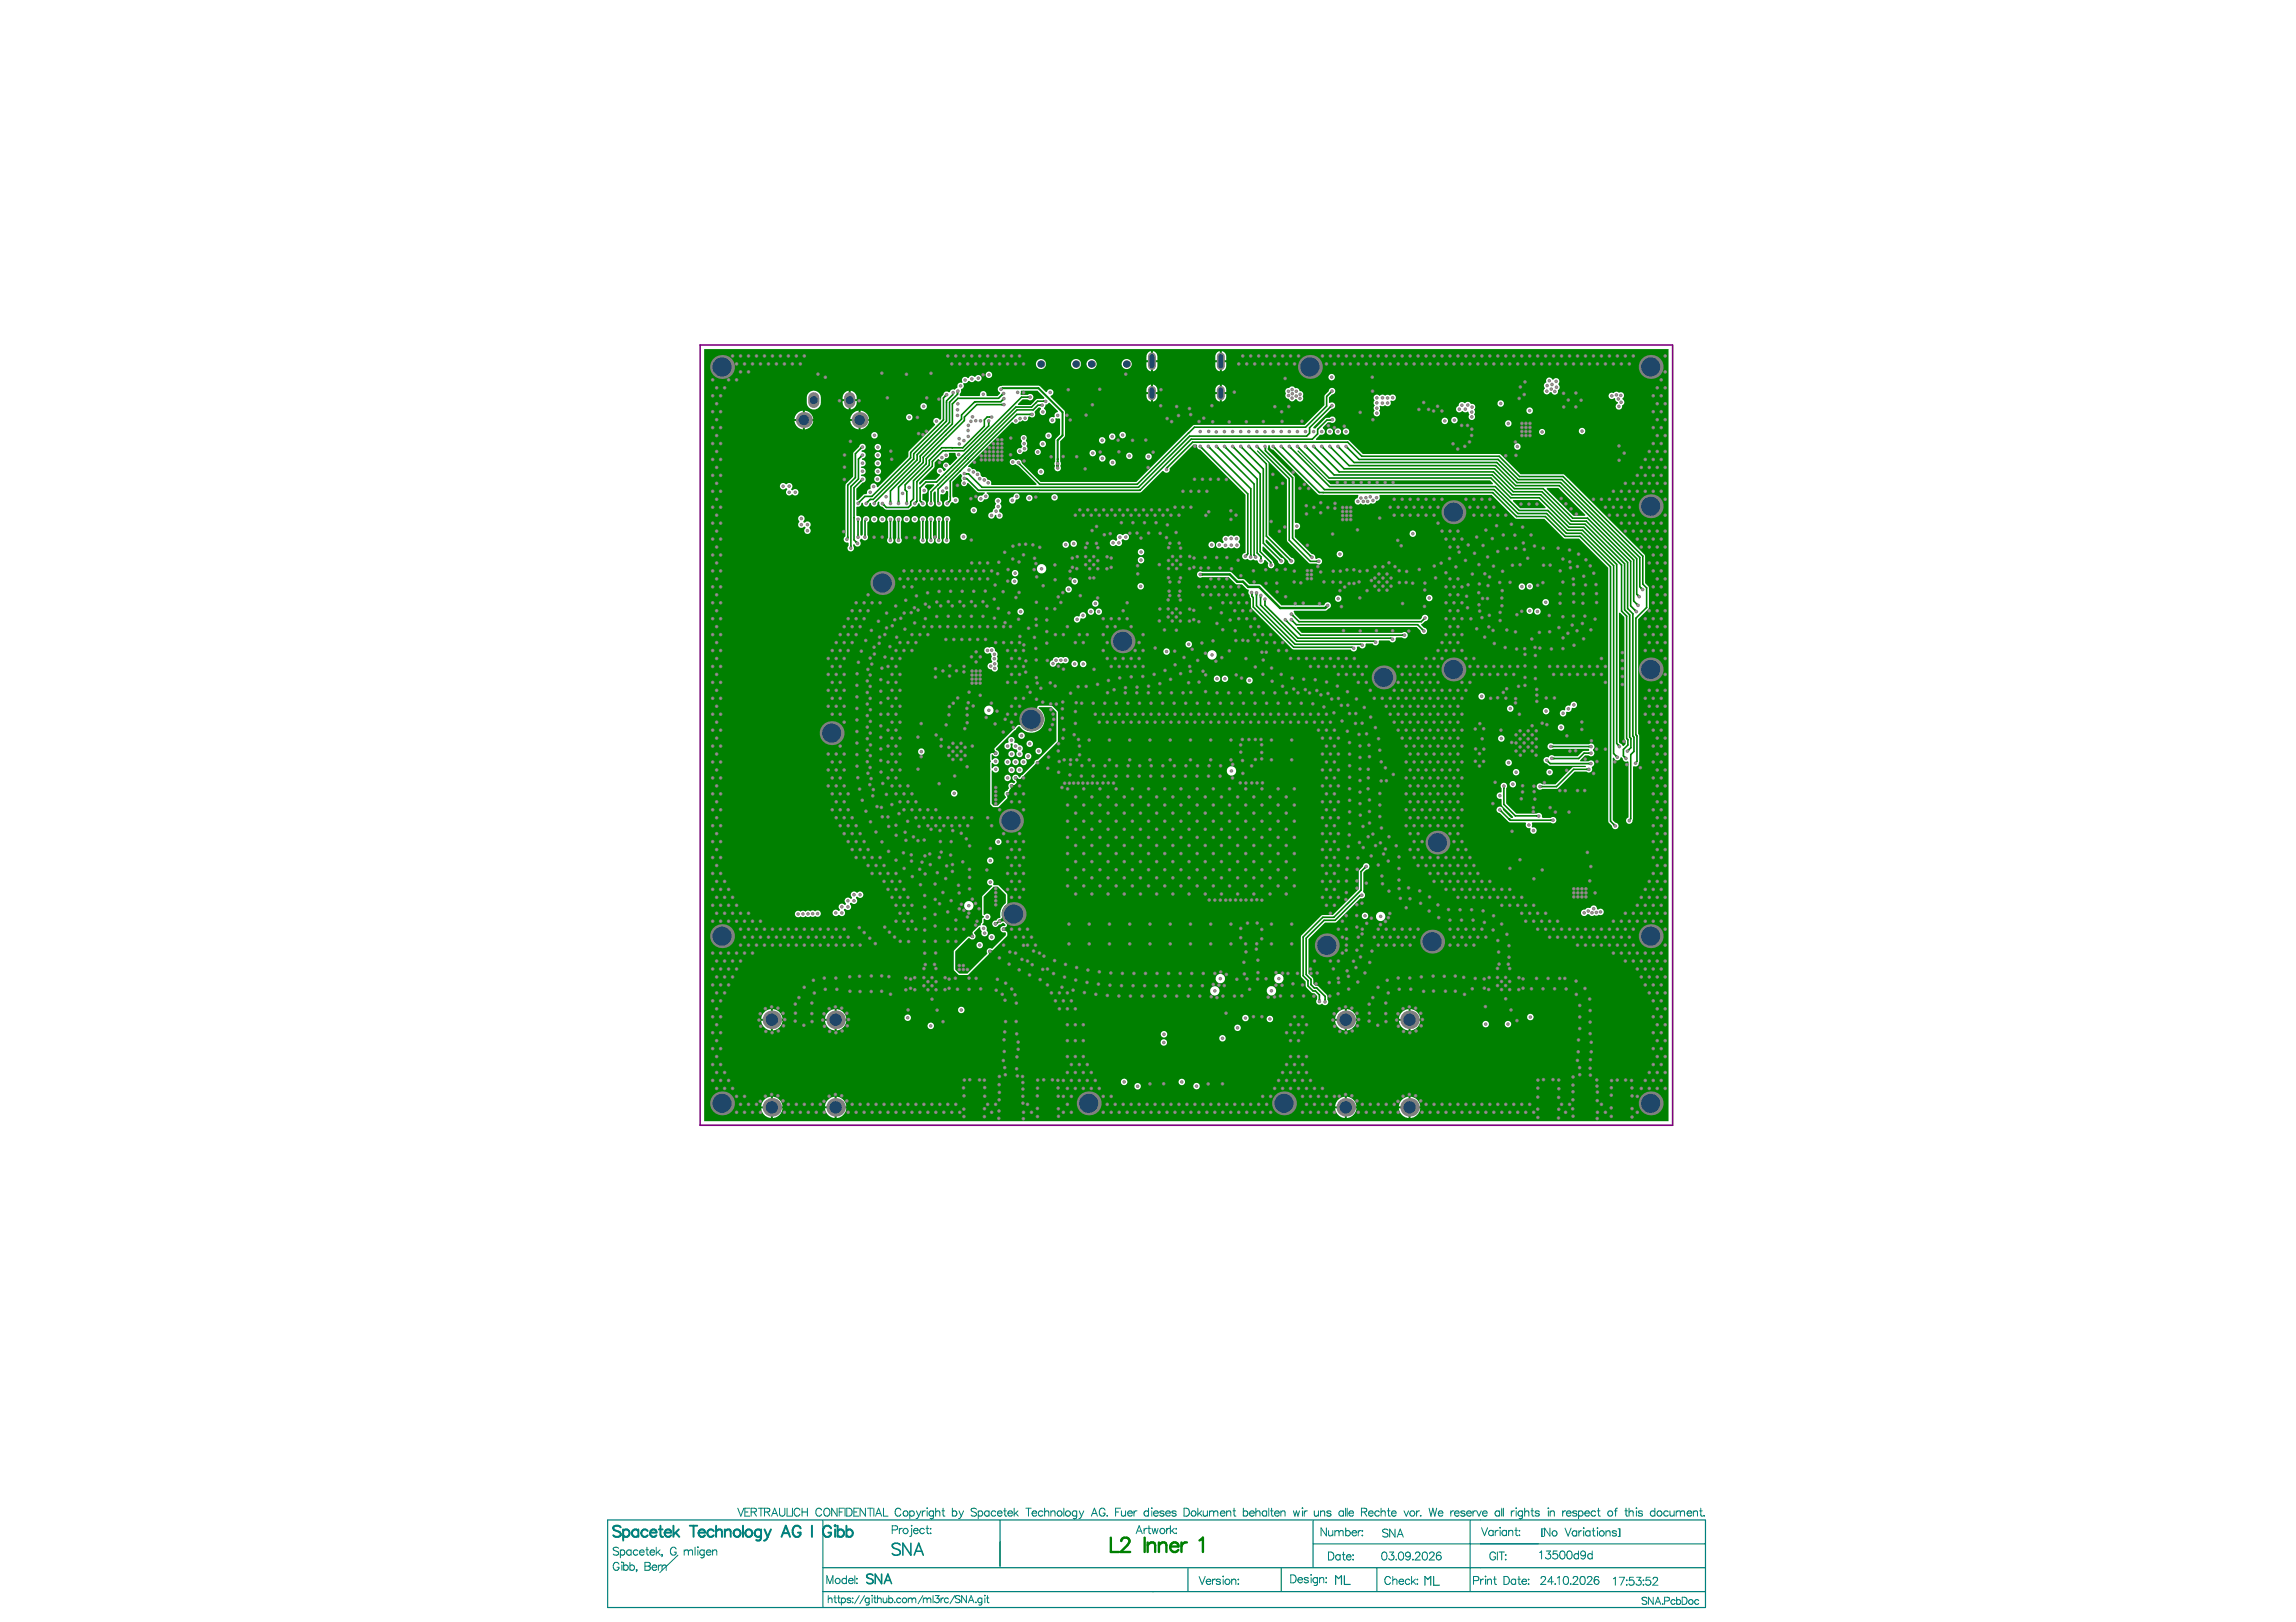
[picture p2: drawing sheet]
<svg xmlns="http://www.w3.org/2000/svg" width="297mm" height="210mm" viewBox="0 0 297 210" stroke-linecap="round" stroke-linejoin="round" font-family="sans-serif">
<path d="M90.6 44.6h125.8v101h-125.8z" fill="none" stroke="#800080" stroke-width=".21"/>
<g fill="none" stroke="#008080" stroke-width=".15">
<path d="M78.6 196.7h142v11.3h-142zM106.5 196.7v11.3M129.4 196.7v6.2M169.9 199.8h50.7M169.9 196.7v6.2M190.2 196.7v9.3M106.5 206h114.1M106.5 202.9h114.1M153.7 202.9v3.1M165.8 202.9v3.1M172.8 205v-1.1l.4 .4 .3-.4v1.1M173.9 203.9v1.1h.8"/>
<path d="M178.1 202.9v3.1M184.3 205.1v-1.1l.4 .4 .4-.4v1.1M185.5 204v1.1h.7"/>
</g>
<path d="M116.5 199.9a.58 .58 0 0 0-.6-.2 .58 .58 0 0 0-.5 .4l.2 .2 .6 .2a.38 .38 0 0 1 .3 .3 .38 .38 0 0 1-.2 .4 .71 .71 0 0 1-.9-.2M117.8 199.7v1.6l-1-1.6v1.6M113 203.9a.47 .47 0 0 0-.5-.2 .47 .47 0 0 0-.4 .3l.1 .2 .5 .2a.3 .3 0 0 1 .2 .2 .3 .3 0 0 1-.1 .3 .57 .57 0 0 1-.7-.1M114.1 203.7v1.2l-.9-1.2v1.2M114.4 204.9l.5-1.2 .4 1.2M114.6 204.5h.6M118.3 201.3l.6-1.6 .5 1.6M118.5 200.7h.7" fill="none" stroke="#008080" stroke-width=".21"/>
<g fill="none" stroke="#008080" stroke-width=".13">
<path d="M95.4 195.2l.4 1 .4-1M96.4 195.7h.4M97 195.2h-.6v1h.6M97.2 195.7l.6-.1 .1-.1-.1-.2-.2-.1h-.4v1M97.5 195.7l.4 .5M98.1 195.2h.7M98.4 195.2v1M98.9 195.7l.6-.1 .1-.1-.1-.2-.2-.1h-.4v1M99.2 195.7l.4 .5M99.8 196.2l.4-1 .4 1M100 195.9h.5M100.9 195.2v.7a.35 .35 0 0 0 .3 .3 .35 .35 0 0 0 .3-.3v-.7"/>
<path d="M101.8 195.2v1h.6M102.5 195.2v1M103.5 195.4a.38 .38 0 0 0-.5-.2 .38 .38 0 0 0-.3 .4v.2a.38 .38 0 0 0 .3 .4 .38 .38 0 0 0 .5-.2M103.8 195.7h.7M103.8 195.2v1M104.5 195.2v1M106.3 195.4a.38 .38 0 0 0-.4-.2 .38 .38 0 0 0-.4 .4v.2a.38 .38 0 0 0 .4 .4 .38 .38 0 0 0 .4-.2M106.7 195.3a.38 .38 0 0 1 .4-.1 .38 .38 0 0 1 .3 .4v.2a.39 .39 0 0 1-.4 .4 .39 .39 0 0 1-.4-.4zM108.3 195.2v1l-.7-1v1M108.6 195.7h.4M109.2 195.2h-.6v1M109.3 195.2v1"/>
<path d="M109.5 195.2h.4a.55 .55 0 0 1 .3 .5 .55 .55 0 0 1-.3 .5h-.4zM110.5 195.7h.4M111.1 195.2h-.6v1h.6M112 195.2v1l-.7-1v1M112.2 195.2h.7M112.6 195.2v1M113.1 195.2v1M113.3 196.2l.4-1 .4 1M113.4 195.9h.5M114.3 195.2v1h.6M115.4 198h.5a.27 .27 0 0 0 .2-.3 .27 .27 0 0 0-.2-.3h-.5v1.1M116.3 197.8v.7"/>
<path d="M116.5 195.4a.38 .38 0 0 0-.4-.2 .38 .38 0 0 0-.3 .4v.2a.38 .38 0 0 0 .3 .4 .38 .38 0 0 0 .4-.2M116.7 197.8a.33 .33 0 0 0-.4 .3M117.7 195.7a.33 .33 0 0 1 .5-.1 .33 .33 0 0 1 0 .5 .33 .33 0 0 1-.5 0M117.7 195.5v1.1M117.9 197.4h.1zM117.9 197.8v.8v.2h-.2M118.2 198.1v.1a.32 .32 0 0 0 .2 .3 .32 .32 0 0 0 .4-.2M118.2 197.9a.28 .28 0 0 1 .4-.1 .28 .28 0 0 1 .2 .3h-.6zM118.6 195.5l.3 .7M118.9 196.2l-.1 .2-.3 .2M119.1 195.5l-.2 .7M119.3 195.5v.7"/>
<path d="M119.6 197.9a.33 .33 0 0 0-.5 0 .33 .33 0 0 0 0 .5 .33 .33 0 0 0 .5-.1M119.7 195.5a.33 .33 0 0 0-.4 .3M119.8 197.8h.3M119.9 195.2h.1zM120 197.4v.9v.1l.2 .1M120 195.5v.7M120.3 198.4h.1zM120.4 197.8v.1zM120.8 195.7a.33 .33 0 0 0-.5-.1 .33 .33 0 0 0 0 .5 .33 .33 0 0 0 .5 0M120.8 195.5v.8a.27 .27 0 0 1-.2 .2 .27 .27 0 0 1-.3 0M121 195.7l.3-.2 .2 .1 .1 .6M121 195.2v1"/>
<path d="M121.9 195.5h.3M122 195.2v.8l.1 .2h.2M123.2 195.7a.33 .33 0 0 1 .5-.1 .33 .33 0 0 1 0 .5 .33 .33 0 0 1-.5 0M123.2 195.2v1M124.1 195.5l.3 .7M124.4 196.2l-.1 .2-.3 .2M124.7 195.5l-.3 .7M126.3 195.3a.39 .39 0 0 0-.3-.1 .39 .39 0 0 0-.4 .2l.1 .2 .5 .2 .1 .3a.45 .45 0 0 1-.7 0M126.6 195.7a.33 .33 0 0 1 .4-.1 .33 .33 0 0 1 0 .5 .33 .33 0 0 1-.4 0M126.6 195.5v1.1M128 195.7a.33 .33 0 0 0-.5-.1 .33 .33 0 0 0 0 .5 .33 .33 0 0 0 .5 0M128 195.5v.7"/>
<path d="M128.8 195.7a.33 .33 0 0 0-.5-.1 .33 .33 0 0 0 0 .5 .33 .33 0 0 0 .5 0M129 195.8v.1a.32 .32 0 0 0 .3 .3 .32 .32 0 0 0 .3-.1M129.1 195.7a.28 .28 0 0 1 .3-.2 .28 .28 0 0 1 .2 .3h-.6zM129.9 195.5h.3M130 195.2v.8v.2h.2M130.4 195.8v.1a.32 .32 0 0 0 .2 .3 .32 .32 0 0 0 .4-.1M130.4 195.7a.28 .28 0 0 1 .4-.2 .28 .28 0 0 1 .2 .3h-.6zM131.2 195.2v1M131.4 195.8l.3 .4M131.7 195.5l-.5 .5M132.7 195.2h.7M133.1 195.2v1"/>
<path d="M133.5 195.8v.1a.32 .32 0 0 0 .3 .3 .32 .32 0 0 0 .3-.1M133.6 195.7a.28 .28 0 0 1 .3-.2 .28 .28 0 0 1 .2 .3h-.6zM134.9 195.7a.33 .33 0 0 0-.5-.1 .33 .33 0 0 0 0 .5 .33 .33 0 0 0 .5 0M135.1 195.7l.3-.2 .2 .1 .1 .6M135.1 195.2v1M136 195.7l.2-.2 .2 .1 .1 .6M136 195.5v.7M137.6 195.2v1M139.3 195.7a.33 .33 0 0 0-.5-.1 .33 .33 0 0 0 0 .5 .33 .33 0 0 0 .5 0M139.3 195.5v.8a.27 .27 0 0 1-.2 .2 .27 .27 0 0 1-.2 0M139.6 195.5l.3 .7M139.9 196.2l-.1 .2-.2 .2"/>
<path d="M140.2 195.5l-.3 .7M141.2 196.2l.4-1 .4 1M141.3 195.9h.5M143 195.4a.38 .38 0 0 0-.5-.2 .38 .38 0 0 0-.3 .4v.2a.37 .37 0 0 0 .4 .4 .37 .37 0 0 0 .4-.4h-.3M143.2 196.1v.1zM144.3 195.7h.4M145 195.2h-.7v1M145.1 195.5v.7h.3l.2-.2M145.6 195.5v.7M145.9 195.8v.1a.32 .32 0 0 0 .2 .3 .32 .32 0 0 0 .4-.1M145.9 195.7a.28 .28 0 0 1 .4-.2 .28 .28 0 0 1 .2 .3h-.6zM146.7 195.5v.7"/>
<path d="M147 198.5l.4-1.1 .4 1.1M147.1 195.5a.33 .33 0 0 0-.4 .3M147.1 198.1h.5M148 197.8v.7M148.4 197.8a.33 .33 0 0 0-.4 .3M148.5 197.8h.3M148.6 195.7a.33 .33 0 0 0-.5-.1 .33 .33 0 0 0 0 .5 .33 .33 0 0 0 .5 0M148.6 195.2v1M148.6 197.4v.9l.1 .1 .2 .1M149 195.2h.1zM149 195.5v.7M149 197.8l.2 .7 .2-.7 .2 .7 .2-.7"/>
<path d="M149.2 195.8v.1a.32 .32 0 0 0 .3 .3 .32 .32 0 0 0 .3-.1M149.4 195.6h.3l.1 .2h-.6zM150.6 195.7a.31 .31 0 0 0-.6 0l.2 .1 .3 .1 .1 .2a.31 .31 0 0 1-.6 0M150.8 195.8v.1a.32 .32 0 0 0 .2 .3 .32 .32 0 0 0 .4-.1M150.9 195.7a.28 .28 0 0 1 .3-.2 .28 .28 0 0 1 .2 .3h-.6zM150.9 197.8v.7M151.3 197.8a.33 .33 0 0 0-.4 .3M151.4 197.4v1.1M151.6 198.1l.4 .4M151.9 197.8l-.5 .5M152.1 198.4h.1zM152.2 195.7a.31 .31 0 0 0-.6 0l.2 .1 .3 .1 .1 .2a.31 .31 0 0 1-.6 0"/>
<path d="M152.2 197.8v.1zM153.2 195.2h.3a.55 .55 0 0 1 .4 .5 .55 .55 0 0 1-.4 .5h-.3zM155 195.2v1M155.2 195.8l.3 .4M155.5 195.5l-.5 .5M155.7 195.5v.7h.3l.2-.2M156.2 195.5v.7M156.5 195.7l.2-.2 .3 .1v.1M156.5 195.5v.7M157 195.7l.3-.2 .2 .1 .1 .6M157 195.7v.5M157.9 195.8v.1a.32 .32 0 0 0 .2 .3 .32 .32 0 0 0 .4-.1"/>
<path d="M157.9 195.7a.28 .28 0 0 1 .4-.2 .28 .28 0 0 1 .2 .3h-.6zM158.7 195.7l.2-.2 .3 .1v.6M158.7 195.5v.7M159.5 195.5h.3M159.6 195.2v.8l.1 .2h.2M160.9 195.7a.33 .33 0 0 1 .4-.1 .33 .33 0 0 1 0 .5 .33 .33 0 0 1-.4 0M160.9 195.2v1M161.7 195.8v.1a.32 .32 0 0 0 .2 .3 .32 .32 0 0 0 .4-.1M161.7 195.7a.28 .28 0 0 1 .3-.2 .28 .28 0 0 1 .3 .3h-.6zM162.5 195.7l.2-.2 .3 .1v.6M162.5 195.2v1M163.9 195.7a.33 .33 0 0 0-.5-.1 .33 .33 0 0 0 0 .5 .33 .33 0 0 0 .5 0"/>
<path d="M163.9 195.5v.7M164.1 195.2v1M164.4 195.5h.3M164.5 195.2v.8l.1 .2h.2M164.9 195.8v.1a.32 .32 0 0 0 .2 .3 .32 .32 0 0 0 .4-.1M165 195.7a.28 .28 0 0 1 .3-.2 .28 .28 0 0 1 .2 .3h-.6zM165.7 195.7l.3-.2 .2 .1 .1 .6M165.7 195.5v.7M167.3 195.5l.2 .7 .2-.7 .2 .7 .2-.7M168.5 195.2h.1zM168.5 195.5v.7M168.7 195.5v.7"/>
<path d="M169.1 195.5a.33 .33 0 0 0-.4 .3M170 195.5l.1 .7h.2l.3-.2M170.6 195.5v.7M170.8 195.7l.3-.2 .2 .1 .1 .6M170.8 195.5v.7M171.6 197.7v1.1l-.7-1.1v1.1M171.9 198.1v.6l.3 .1 .2-.2M172.2 195.7a.31 .31 0 0 0-.5 0l.1 .1 .3 .1 .1 .2a.31 .31 0 0 1-.5 0M172.4 198.1v.7M172.7 198.3l.2-.2h.3v.2M172.7 198.1v.7M173.2 198.3l.3-.2h.2l.1 .7"/>
<path d="M173.2 198.3v.5M173.8 195.7a.33 .33 0 0 0-.5-.1 .33 .33 0 0 0 0 .5 .33 .33 0 0 0 .5 0M173.8 195.5v.7M174.1 195.2v1M174.1 198.2a.33 .33 0 0 1 .5 0 .33 .33 0 0 1 0 .5 .33 .33 0 0 1-.5-.1M174.1 197.7v1.1M174.3 195.2v1M174.5 195.8v.1a.32 .32 0 0 0 .3 .3 .32 .32 0 0 0 .3-.1M174.6 195.7a.28 .28 0 0 1 .3-.2 .28 .28 0 0 1 .2 .3h-.6zM174.9 198.4v.1a.32 .32 0 0 0 .2 .3 .32 .32 0 0 0 .4-.2M175 198.2a.28 .28 0 0 1 .3-.1 .28 .28 0 0 1 .2 .3h-.6zM175.7 198.1v.7"/>
<path d="M176.1 198.1a.33 .33 0 0 0-.4 .3M176.1 195.7l.6-.1 .1-.1v-.2l-.2-.1h-.5v1M176.2 198.1h.1zM176.2 198.7h.1zM176.5 195.7l.3 .5M177.1 195.8v.1a.32 .32 0 0 0 .2 .3 .32 .32 0 0 0 .3-.1M177.1 195.7a.28 .28 0 0 1 .3-.2 .28 .28 0 0 1 .2 .3h-.5zM178.5 195.7a.33 .33 0 0 0-.5-.1 .33 .33 0 0 0 0 .5 .33 .33 0 0 0 .5 0M178.7 195.7l.2-.2 .3 .1v.6M178.7 195.2v1M179.5 195.5h.3M179.6 198a.39 .39 0 0 0-.4-.1 .39 .39 0 0 0-.3 .2l.1 .2 .5 .2 .1 .3a.45 .45 0 0 1-.7 0"/>
<path d="M179.6 195.2v.8l.1 .2h.2M180 195.8v.1a.32 .32 0 0 0 .3 .3 .32 .32 0 0 0 .3-.1M180.1 195.7a.28 .28 0 0 1 .3-.2 .28 .28 0 0 1 .2 .3h-.6zM180.5 197.9v1l-.7-1v1M180.8 198.9l.4-1 .3 1M180.9 198.6h.5M181.6 195.5l.3 .7 .3-.7M183.3 195.5v.7M183.7 195.5a.33 .33 0 0 0-.4 .3M183.7 196.2h.1zM184.9 195.2l.2 1 .3-1 .2 1 .3-1M186.1 195.8v.1a.32 .32 0 0 0 .2 .3 .32 .32 0 0 0 .4-.1"/>
<path d="M186.1 195.7a.28 .28 0 0 1 .4-.2 .28 .28 0 0 1 .2 .3h-.6zM187.7 195.5v.7M188.1 195.5a.33 .33 0 0 0-.4 .3M188.2 195.8v.1a.32 .32 0 0 0 .2 .3 .32 .32 0 0 0 .4-.1M188.2 195.7a.28 .28 0 0 1 .4-.2 .28 .28 0 0 1 .2 .3h-.6zM189.5 195.7a.31 .31 0 0 0-.5 0l.1 .1 .4 .1v.2a.31 .31 0 0 1-.5 0M189.7 195.8v.1a.32 .32 0 0 0 .3 .3 .32 .32 0 0 0 .3-.1M189.8 195.7a.28 .28 0 0 1 .3-.2 .28 .28 0 0 1 .2 .3h-.6zM190.6 195.5v.7M190.9 195.5a.33 .33 0 0 0-.3 .3M191 195.5l.3 .7 .3-.7M191.7 197.7l.4 1 .3-1"/>
<path d="M191.8 195.8v.1a.32 .32 0 0 0 .2 .3 .32 .32 0 0 0 .4-.1M191.8 195.7a.28 .28 0 0 1 .4-.2 .28 .28 0 0 1 .2 .3h-.6zM193.2 198v.7M193.2 198.2a.33 .33 0 0 0-.5-.1 .33 .33 0 0 0 0 .5 .33 .33 0 0 0 .5 0M193.4 198v.7M193.8 198a.33 .33 0 0 0-.4 .3M194 195.7a.33 .33 0 0 0-.5-.1 .33 .33 0 0 0 0 .5 .33 .33 0 0 0 .5 0M194 195.5v.7M194 197.7h.1zM194.1 198v.7M194.3 195.2v1M194.5 195.2v1"/>
<path d="M194.9 198.2a.33 .33 0 0 0-.5-.1 .33 .33 0 0 0 0 .5 .33 .33 0 0 0 .5 0M194.9 198v.7M195.2 198.2l.2-.2 .3 .1v.6M195.2 198v.7M195.5 195.5v.7M195.9 195.5a.33 .33 0 0 0-.4 .3M196 198h.3M196.1 195.2h.1zM196.1 197.7v.8l.1 .2h.2M196.2 195.5v.7M196.5 198.1h.1zM196.5 198.7h.1z"/>
<path d="M197 195.7a.33 .33 0 0 0-.5-.1 .33 .33 0 0 0 0 .5 .33 .33 0 0 0 .5 0M197 195.5v.8a.27 .27 0 0 1-.2 .2 .27 .27 0 0 1-.3 0M197.3 195.7l.2-.2 .2 .1 .1 .6M197.3 195.2v1M198.1 195.5h.3M198.2 195.2v.8l.1 .2h.2M199.1 195.7a.31 .31 0 0 0-.5 0l.1 .1 .4 .1v.2a.31 .31 0 0 1-.5 0M199.5 197.9v.9M199.7 197.9h-.3v.9h.3M200.3 195.2h.1zM200.3 195.5v.7M200.5 197.8v1l-.7-1v1"/>
<path d="M200.5 195.7l.3-.2 .2 .1 .1 .6M200.5 195.5v.7M202.2 195.5v.7M202.5 197.8l.4 1 .4-1M202.6 195.5a.33 .33 0 0 0-.4 .3M202.7 195.8v.1a.32 .32 0 0 0 .2 .3 .32 .32 0 0 0 .3-.1M202.8 195.6h.3l.1 .2h-.5zM204 198.2a.33 .33 0 0 0-.5 0 .33 .33 0 0 0 0 .5 .33 .33 0 0 0 .5-.1M204 198.1v.7M204 195.7a.31 .31 0 0 0-.5 0l.1 .1 .4 .1v.2a.31 .31 0 0 1-.5 0M204.2 195.5v1.1M204.2 195.7a.33 .33 0 0 1 .5-.1 .33 .33 0 0 1 0 .5 .33 .33 0 0 1-.5 0"/>
<path d="M204.3 198.1v.7M204.6 198.1a.33 .33 0 0 0-.3 .3M204.8 197.8h.1zM204.9 198.1v.7M205 195.8v.1a.32 .32 0 0 0 .3 .3 .32 .32 0 0 0 .3-.1M205.2 195.6h.3l.1 .2h-.6zM205.7 198.2a.33 .33 0 0 0-.5 0 .33 .33 0 0 0 0 .5 .33 .33 0 0 0 .5-.1M205.7 198.1v.7M206 198.1h.3M206.1 197.8v.8l.1 .1 .2 .1M206.4 195.7a.33 .33 0 0 0-.5-.1 .33 .33 0 0 0 0 .5 .33 .33 0 0 0 .5 0M206.6 197.8h.1z"/>
<path d="M206.6 195.5h.4M206.7 198.1v.7M206.8 195.2v.8v.2h.2M207.8 198.3l.2-.2h.3v.7M207.8 198.1v.7M208.9 195.5h.3M209.1 198.2a.31 .31 0 0 0-.5 0v.1l.5 .2v.1a.31 .31 0 0 1-.5 0M209.3 195.2h-.2l-.1 .2v.8M209.3 197.9h.3v.9h-.3M209.5 197.9v.9M210.2 195.5h.4M210.4 195.2v.8v.2h.2"/>
<path d="M210.8 195.7l.2-.2 .2 .1 .1 .6M210.8 195.2v1M211.7 195.2h.1zM211.7 195.5v.7M212.5 195.7a.31 .31 0 0 0-.6 0l.2 .1 .3 .1 .1 .2a.31 .31 0 0 1-.6 0M214.1 195.7a.33 .33 0 0 0-.5-.1 .33 .33 0 0 0 0 .5 .33 .33 0 0 0 .5 0M214.1 195.2v1M215.8 195.7a.33 .33 0 0 0-.5-.1 .33 .33 0 0 0 0 .5 .33 .33 0 0 0 .5 0M216 195.5l.1 .7h.2l.3-.2M216.6 195.5v.7M216.9 195.7l.2-.2 .2 .1 .1 .1M216.9 195.5v.7"/>
<path d="M217.4 195.7l.2-.2 .3 .1v.6M217.4 195.7v.5M218.3 195.8v.1a.32 .32 0 0 0 .2 .3 .32 .32 0 0 0 .3-.1M218.3 195.7a.28 .28 0 0 1 .3-.2 .28 .28 0 0 1 .2 .3h-.5zM219.1 195.7l.2-.2 .3 .1v.6M219.1 195.5v.7M219.9 195.5h.3M220 195.2v.8l.1 .2h.2M220.4 196.2h.1zM80 200.4a.39 .39 0 0 0-.4-.2 .39 .39 0 0 0-.3 .3l.1 .1 .5 .2 .1 .3a.45 .45 0 0 1-.7 0M80.1 202.4a.38 .38 0 0 0-.5-.2 .38 .38 0 0 0-.3 .4v.2a.37 .37 0 0 0 .4 .4 .37 .37 0 0 0 .4-.4h-.3M80.3 200.7a.33 .33 0 0 1 .4 0 .33 .33 0 0 1 0 .5 .33 .33 0 0 1-.4-.1"/>
<path d="M80.3 200.6v1M80.4 202.2h.1zM80.5 202.5v.7M80.7 202.7a.33 .33 0 0 1 .5-.1 .33 .33 0 0 1 0 .5 .33 .33 0 0 1-.5 0M80.7 202.2v1M81.5 202.7a.33 .33 0 0 1 .5-.1 .33 .33 0 0 1 0 .5 .33 .33 0 0 1-.5 0M81.5 202.2v1M81.7 200.7a.33 .33 0 0 0-.5 0 .33 .33 0 0 0 0 .5 .33 .33 0 0 0 .5-.1M81.7 200.6v.7M82.3 203.2h.1zM82.4 203.2l-.1 .2M82.5 200.7a.33 .33 0 0 0-.5 0 .33 .33 0 0 0 0 .5 .33 .33 0 0 0 .5-.1"/>
<path d="M82.7 200.9v.1a.32 .32 0 0 0 .3 .3 .32 .32 0 0 0 .3-.2M82.8 200.7a.28 .28 0 0 1 .3-.1 .28 .28 0 0 1 .2 .3h-.6zM83.4 202.2h.5l.2 .1v.2l-.2 .2a.27 .27 0 0 1 .2 .2 .27 .27 0 0 1-.2 .3h-.5zM83.4 202.7h.5M83.5 200.6h.4M83.7 200.2v.9v.1l.2 .1M84.1 200.9v.1a.32 .32 0 0 0 .2 .3 .32 .32 0 0 0 .4-.2M84.1 200.7a.28 .28 0 0 1 .4-.1 .28 .28 0 0 1 .2 .3h-.6zM84.4 202.8v.1a.32 .32 0 0 0 .2 .3 .32 .32 0 0 0 .3-.1M84.4 202.7a.28 .28 0 0 1 .3-.2 .28 .28 0 0 1 .2 .3h-.5zM84.9 200.2v1.1M85.1 200.9l.3 .4"/>
<path d="M85.2 202.5v.7M85.4 200.6l-.5 .5M85.6 202.5a.33 .33 0 0 0-.4 .3M85.6 201.2h.1zM85.7 202.7l.2-.2 .2 .1 .1 .6M85.7 202.5v.7M85.7 201.2l-.1 .3M87.5 200.5a.38 .38 0 0 0-.5-.3 .38 .38 0 0 0-.3 .4v.3a.37 .37 0 0 0 .4 .4 .37 .37 0 0 0 .4-.4h-.3M87.7 201.3l-2.3 2.2M88.5 200.8l.3-.2h.2l.1 .2M88.5 200.6v.7M89.1 200.8l.2-.2h.2l.1 .7"/>
<path d="M89.1 200.8v.5M89.9 200.2v1.1M90.2 200.2h.1zM90.3 200.6v.7M91.1 200.7a.33 .33 0 0 0-.5 0 .33 .33 0 0 0 0 .5 .33 .33 0 0 0 .5-.1M91.1 200.6v.8a.27 .27 0 0 1-.2 .2 .27 .27 0 0 1-.2 0M91.4 200.9v.1a.32 .32 0 0 0 .2 .3 .32 .32 0 0 0 .4-.2M91.4 200.7a.28 .28 0 0 1 .4-.1 .28 .28 0 0 1 .2 .3h-.6zM92.2 200.8l.2-.2h.3v.7M92.2 200.6v.7M107 204.9v-1l.4 1 .4-1v1M107.2 206.5v.9"/>
<path d="M107.2 207l.2-.2h.2v.6M107.9 206.8h.3M108 206.5v.7l.1 .2h.1M108.4 206.8h.3M108.5 206.5v.7v.2h.2M108.9 206.9a.3 .3 0 0 1 .4 0 .3 .3 0 0 1 0 .4 .3 .3 0 0 1-.4 0M108.9 206.8v.9M109.5 204.4a.33 .33 0 0 0-.5 0 .33 .33 0 0 0 0 .4 .33 .33 0 0 0 .5 0M109.5 203.9v1M109.8 204.5v.1a.32 .32 0 0 0 .2 .3 .32 .32 0 0 0 .4-.1M109.8 204.4a.28 .28 0 0 1 .4-.2 .28 .28 0 0 1 .2 .3h-.6zM110.1 206.9l-.2-.1h-.3v.2l.4 .1 .1 .2-.2 .1-.3-.1"/>
<path d="M110.3 207.4h.1zM110.3 206.8v.1zM110.6 203.9v1M110.8 204.3h.1zM110.8 204.9h.1zM111.2 206.5l-.6 1M111.9 206.5l-.7 1M112.4 206.9a.3 .3 0 0 0-.4 0 .3 .3 0 0 0 0 .4 .3 .3 0 0 0 .4 0M112.4 206.8v.8l-.1 .1h-.2M112.8 206.5h.1zM112.8 206.8v.6M113 206.8h.3"/>
<path d="M113.2 206.5v.7v.2h.2M113.5 207l.2-.2h.3v.6M113.5 206.5v.9M114.3 206.8v.6h.2l.2-.2M114.7 206.8v.6M115 206.9a.3 .3 0 0 1 .4 0 .3 .3 0 0 1 0 .4 .3 .3 0 0 1-.4 0M115 206.5v.9M115.7 207.4h.1zM116.5 206.9a.3 .3 0 0 0-.4 0 .3 .3 0 0 0 0 .4 .3 .3 0 0 0 .4 0M117.5 207l.2-.2h.2l.1 .2M117.5 206.8v.6M118 207l.2-.2h.2l.1 .6"/>
<path d="M118 207v.4M119.4 206.5l-.6 1M119.5 207l.2-.2h.2v.2M119.5 206.8v.6M119.9 207l.3-.2h.2v.6M119.9 207v.4M120.7 206.5v.9M121 206.5h.5l-.3 .3a.31 .31 0 0 1 .2 .5 .31 .31 0 0 1-.5-.1M121.7 206.8v.6M122.1 206.8a.3 .3 0 0 0-.4 .3M122.7 206.9a.3 .3 0 0 0-.4 0 .3 .3 0 0 0 0 .4 .3 .3 0 0 0 .4 0M123.5 206.5l-.6 1"/>
<path d="M124.2 206.6l-.2-.1-.4 .1 .1 .2 .5 .3v.2l-.2 .1-.4-.1M125 206.5v.9l-.6-.9v.9M125.3 207.4l.3-.9 .4 .9M125.4 207.1h.5M126.2 207.4h.1zM127 206.9a.3 .3 0 0 0-.4 0 .3 .3 0 0 0 0 .4 .3 .3 0 0 0 .4 0M127 206.8v.8l-.1 .1h-.3M127.4 206.5h.1zM127.4 206.8v.6M127.6 206.8h.3M127.7 206.5v.7l.1 .2h.2M155.1 204l.4 1 .4-1"/>
<path d="M156 204.6v.1a.32 .32 0 0 0 .3 .3 .32 .32 0 0 0 .3-.1M156.1 204.5a.28 .28 0 0 1 .3-.1 .28 .28 0 0 1 .2 .2h-.6zM156.9 204.4v.6M157.3 204.4a.33 .33 0 0 0-.4 .2M157.9 204.5a.31 .31 0 0 0-.6 0l.2 .1 .3 .1 .1 .2a.31 .31 0 0 1-.6 0M158.2 204h.1zM158.2 204.4v.6M159.3 204.6l.3-.2h.2l.1 .6M159.3 204.4v.6M160.2 204.4h.1zM160.2 205h.1zM167 203.8h.3a.55 .55 0 0 1 .4 .5 .55 .55 0 0 1-.4 .5h-.3z"/>
<path d="M167.9 204.4v.1a.32 .32 0 0 0 .2 .3 .32 .32 0 0 0 .4-.1M168.1 204.2h.3l.1 .2h-.6zM169.3 204.3a.31 .31 0 0 0-.6 0l.1 .1 .4 .1 .1 .2a.31 .31 0 0 1-.6 0M169.6 203.8h.1zM169.6 204.1v.7M170.4 204.3a.33 .33 0 0 0-.4-.1 .33 .33 0 0 0 0 .5 .33 .33 0 0 0 .4 0M170.4 204.1v.8a.27 .27 0 0 1-.1 .3 .27 .27 0 0 1-.3-.1M170.7 204.3l.3-.2 .2 .1 .1 .6M170.7 204.1v.7M171.5 204.2h.1zM171.5 204.8h.1zM171.9 200.9h.3a.55 .55 0 0 1 .4 .5 .55 .55 0 0 1-.4 .5h-.3z"/>
<path d="M173.4 201.3a.33 .33 0 0 0-.5 0 .33 .33 0 0 0 0 .5 .33 .33 0 0 0 .5-.1M173.4 201.2v.7M173.7 201.2h.3M173.8 200.9v.8v.1l.2 .1M174.2 201.5v.1a.32 .32 0 0 0 .2 .3 .32 .32 0 0 0 .4-.2M174.2 201.3a.28 .28 0 0 1 .4-.1 .28 .28 0 0 1 .2 .3h-.6zM175 201.2h.1zM175 201.8h.1zM178.9 200.9a.34 .34 0 0 1 .5 .1 .48 .48 0 0 1 0 .6 .48 .48 0 0 1-.5 .2 .8 .8 0 0 1 0-.9zM179.8 200.9h.5l-.3 .3a.34 .34 0 0 1 .3 .6 .34 .34 0 0 1-.6-.1M179.9 204.3a.38 .38 0 0 0-.4-.3 .38 .38 0 0 0-.3 .4v.2a.38 .38 0 0 0 .3 .4 .38 .38 0 0 0 .4-.2M180.2 204.6l.2-.2h.3v.6"/>
<path d="M180.2 204v1M180.6 201.8h.1zM181 204.6v.1a.32 .32 0 0 0 .2 .3 .32 .32 0 0 0 .4-.1M181 204.5a.28 .28 0 0 1 .4-.1 .28 .28 0 0 1 .2 .2h-.6zM181.1 200.9a.34 .34 0 0 1 .4 .1 .48 .48 0 0 1 .1 .6 .48 .48 0 0 1-.5 .2 .8 .8 0 0 1 0-.9zM182.4 204.5a.33 .33 0 0 0-.5 0 .33 .33 0 0 0 0 .4 .33 .33 0 0 0 .5 0M182.5 201.2a.49 .49 0 0 1-.4 .7l-.2-.2M182.6 204v1M182.7 201.8h.1zM182.8 204.6l.4 .4M183.1 204.4l-.5 .4M183.1 201.1l.2-.2h.3l.1 .1-.1 .4-.5 .5h.7"/>
<path d="M183.4 204.4v.1zM183.4 204.9v.1zM184.1 200.9a.33 .33 0 0 1 .5 .1 .48 .48 0 0 1 .1 .6 .48 .48 0 0 1-.6 .2 .79 .79 0 0 1 0-.9zM185 201.1l.1-.2h.3l.1 .1-.1 .4-.5 .5h.7M186.4 201a.3 .3 0 0 0-.4-.1l-.2 .6M190.6 204.6h.5a.27 .27 0 0 0 .2-.3 .27 .27 0 0 0-.2-.3h-.5v1M191.6 204.4v.6M191.9 204.4a.33 .33 0 0 0-.3 .2M192.2 204v.1zM192.2 204.4v.6M192.4 204.6l.3-.2h.2l.1 .6M192.4 204.4v.6"/>
<path d="M193.2 204.4h.4M193.4 204v.8v.2h.2M193.5 201.1a.38 .38 0 0 0-.4-.3 .38 .38 0 0 0-.4 .4v.3a.37 .37 0 0 0 .4 .4 .37 .37 0 0 0 .4-.4h-.3M193.7 200.8v1.1M193.9 200.8h.7M194.3 200.8v1.1M194.6 204h.3a.55 .55 0 0 1 .4 .5 .55 .55 0 0 1-.4 .5h-.3zM194.7 201.8h.1zM194.8 201.2v.1zM196.1 204.5a.33 .33 0 0 0-.5 0 .33 .33 0 0 0 0 .4 .33 .33 0 0 0 .5 0M196.1 204.4v.6M196.4 204.4h.3"/>
<path d="M196.5 204v.8l.1 .2h.1M196.9 204.6v.1a.32 .32 0 0 0 .2 .3 .32 .32 0 0 0 .4-.1M196.9 204.5a.28 .28 0 0 1 .4-.1 .28 .28 0 0 1 .2 .2h-.6zM197.7 204.4h.1zM197.8 204.9v.1zM199.2 200.9l.2-.2v1M199.4 204.3l.2-.3 .3 .1 .1 .1-.2 .4-.5 .4h.7M200 200.7h.6l-.3 .4a.34 .34 0 0 1 .2 .6 .34 .34 0 0 1-.6-.2M201 204.7h-.8l.5-.7v1M201.2 205h.1zM201.5 200.7h-.5l-.1 .5a.36 .36 0 0 1 .6-.1 .36 .36 0 0 1-.1 .6 .36 .36 0 0 1-.5-.2M201.5 204.2l.2-.2v1"/>
<path d="M201.9 200.8a.33 .33 0 0 1 .5 .1 .48 .48 0 0 1 .1 .6 .48 .48 0 0 1-.6 .2 .8 .8 0 0 1 0-.9zM202.4 204.1a.34 .34 0 0 1 .5 .1 .48 .48 0 0 1 0 .6 .48 .48 0 0 1-.5 .2 .8 .8 0 0 1 0-.9zM202.8 200.8a.33 .33 0 0 1 .5 .1 .48 .48 0 0 1 .1 .6 .48 .48 0 0 1-.6 .2 .8 .8 0 0 1 0-.9zM203.2 205h.1zM203.5 204.3l.2-.3 .3 .1 .1 .1-.1 .4-.5 .4h.7M204.2 201.2a.33 .33 0 0 0-.5 0 .33 .33 0 0 0 0 .4 .33 .33 0 0 0 .5 0M204.2 200.7v1M204.5 204.1a.33 .33 0 0 1 .5 .1 .48 .48 0 0 1 .1 .6 .48 .48 0 0 1-.6 .2 .8 .8 0 0 1 0-.9zM205.1 201.1a.49 .49 0 0 1-.4 .6l-.2-.1M205.4 204.3l.2-.3 .3 .1 .1 .1-.2 .4-.5 .4h.7M206 201.2a.33 .33 0 0 0-.5 0 .33 .33 0 0 0 0 .4 .33 .33 0 0 0 .5 0M206 200.7v1"/>
<path d="M206.8 204.2a.3 .3 0 0 0-.4-.1l-.2 .6M208.7 204.3l.3-.2v1M209.5 204.1h.7l-.5 1M210.4 204.5h.1zM210.5 205v.1zM211.3 204.1h-.5v.5a.36 .36 0 0 1 .5-.1 .36 .36 0 0 1 0 .6 .36 .36 0 0 1-.6-.2M211.7 204.1h.6l-.3 .4a.34 .34 0 0 1 .2 .6 .34 .34 0 0 1-.6-.2M212.6 204.5h.1zM212.6 205v.1zM213.1 206.8l-.3-.1-.4 .1 .1 .2 .5 .2 .1 .2v.1l-.3 .1-.4-.1M213.5 204.1h-.5l-.1 .5a.36 .36 0 0 1 .6-.1 .36 .36 0 0 1-.1 .6 .36 .36 0 0 1-.5-.2M213.9 204.4l.2-.3 .2 .1 .1 .1-.1 .4-.5 .4h.7"/>
<path d="M213.9 206.7v.9l-.6-.9v.9M214.1 207.6l.4-.9 .3 .9M214.3 207.3h.4M215.1 207.5h.1M215.4 207.2l.5-.1 .1-.1-.1-.2-.5-.1v.9M216.7 207.1a.3 .3 0 0 0-.4 0 .3 .3 0 0 0 0 .4 .3 .3 0 0 0 .4 0M216.9 207.1a.3 .3 0 0 1 .4 0 .3 .3 0 0 1 0 .4 .3 .3 0 0 1-.4 0M216.9 206.7v.9M217.6 206.7h.3a.49 .49 0 0 1 .4 .5 .49 .49 0 0 1-.4 .4h-.3zM219.8 207.1a.3 .3 0 0 0-.5 0 .3 .3 0 0 0 0 .4 .3 .3 0 0 0 .5 0"/>
<circle cx="117.1" cy="198.1" r=".34"/>
<circle cx="117.2" cy="195.9" r=".33"/>
<circle cx="137.1" cy="195.9" r=".34"/>
<circle cx="138.1" cy="195.9" r=".34"/>
<circle cx="150.4" cy="198.1" r=".34"/>
<circle cx="154.4" cy="195.9" r=".34"/>
<circle cx="182.7" cy="195.9" r=".34"/>
<circle cx="201.1" cy="198.4" r=".34"/>
<circle cx="207.2" cy="198.4" r=".34"/>
<circle cx="208.3" cy="195.9" r=".34"/>
<circle cx="214.7" cy="195.9" r=".34"/>
<circle cx="108.4" cy="204.6" r=".34"/>
<circle cx="117" cy="207.1" r=".31"/>
<circle cx="158.8" cy="204.7" r=".34"/>
<circle cx="182.1" cy="201.2" r=".32"/>
<circle cx="186.1" cy="201.6" r=".32"/>
<circle cx="204.8" cy="201" r=".32"/>
<circle cx="206.6" cy="204.7" r=".32"/>
<circle cx="218.7" cy="207.3" r=".31"/>
</g>
<g fill="none" stroke="#008080" stroke-width=".26">
<path d="M80.3 197.7a.54 .54 0 0 0-.5-.3 .54 .54 0 0 0-.5 .4l.2 .2 .5 .2a.35 .35 0 0 1 .3 .3 .35 .35 0 0 1-.1 .3 .66 .66 0 0 1-.9-.1M80.6 198.1a.46 .46 0 0 1 .7 0 .46 .46 0 0 1 0 .6 .46 .46 0 0 1-.7 0M80.6 197.9v1.5M82.6 198.1a.46 .46 0 0 0-.7 0 .46 .46 0 0 0 0 .6 .46 .46 0 0 0 .7 0M82.6 197.9v1M83.8 198.1a.46 .46 0 0 0-.7 0 .46 .46 0 0 0 0 .6 .46 .46 0 0 0 .7 0M84.1 198.3a.45 .45 0 0 0 .3 .6 .45 .45 0 0 0 .5-.2M84.2 198.1a.4 .4 0 0 1 .4-.2 .4 .4 0 0 1 .3 .4h-.8zM85.2 197.9h.5M85.4 197.4v1.2l.1 .2 .3 .1M86 198.3a.45 .45 0 0 0 .3 .6 .45 .45 0 0 0 .5-.2M86.1 198.1a.4 .4 0 0 1 .4-.2 .4 .4 0 0 1 .3 .4h-.8z"/>
<path d="M87.1 197.4v1.5M87.4 198.3l.5 .6M87.8 197.9l-.7 .7M89.2 197.4h1M89.7 197.4v1.5M90.4 198.3a.45 .45 0 0 0 .2 .6 .45 .45 0 0 0 .6-.2M90.4 198.1a.4 .4 0 0 1 .5-.2 .4 .4 0 0 1 .3 .4h-.8zM92.3 198.1a.46 .46 0 0 0-.6 0 .46 .46 0 0 0 0 .6 .46 .46 0 0 0 .6 0M92.6 198.2l.4-.3 .3 .1 .1 .9M92.6 197.4v1.5M93.8 198.2l.3-.3 .4 .1v.9M93.8 197.9v1"/>
<path d="M96.1 197.4v1.5M98.5 198.1a.46 .46 0 0 0-.7 0 .46 .46 0 0 0 0 .6 .46 .46 0 0 0 .7 0M98.5 197.9v1.1a.38 .38 0 0 1-.3 .4 .38 .38 0 0 1-.4-.1M98.9 197.9l.4 1M99.3 198.9a.55 .55 0 0 1-.5 .5M99.7 197.9l-.4 1M101.1 198.9l.6-1.5 .5 1.5M101.3 198.4h.7M103.6 197.8a.53 .53 0 0 0-.6-.4 .53 .53 0 0 0-.5 .6 .63 .63 0 0 0 .2 .7 .63 .63 0 0 0 .7 .1l.2-.3v-.2h-.4M105 197.4v1.5M107.5 197.8a.53 .53 0 0 0-.6-.4 .53 .53 0 0 0-.4 .6 .63 .63 0 0 0 .1 .7 .63 .63 0 0 0 .7 .1l.2-.3v-.2h-.3M108 197.4h.1l-.1 .1v-.1z"/>
<path d="M108 197.9v1M108.4 198.1a.46 .46 0 0 1 .6 0 .46 .46 0 0 1 0 .6 .46 .46 0 0 1-.6 0M108.4 197.4v1.5M109.5 198.1a.46 .46 0 0 1 .7 0 .46 .46 0 0 1 0 .6 .46 .46 0 0 1-.7 0M109.5 197.4v1.5"/>
<circle cx="95.3" cy="198.4" r=".48"/>
<circle cx="96.8" cy="198.4" r=".48"/>
</g>
<g fill="#008000">
<path d="M195.8 64.7h3.2l1 .9-.1 .2h-3.2l-1-1z"/>
<path d="M167.9 58.3l3.8 3.8 .2 .1h20.9l.4 .4-.1 .1h-21l-4.2-4.3z"/>
<path d="M209.4 79.3h.2l.5 .6v15.7l.2 .2v.5l-.3 .3-.6-.5z"/>
<path d="M200.1 63.1h1.5l3.5 3.5v.2h-1.5l-3.5-3.5z"/>
<path d="M132.1 50.6h2.1l.9 .8-.1 .2h-.9l-.7 .8h-1.7v-.1l.6-.6h.7a.43 .43 0 0 0 .6 0 .43 .43 0 0 0 0-.6 .43 .43 0 0 0-.6 0h-.9l-.1-.1z"/>
<path d="M120.9 59.8l.5-.4h.1a.43 .43 0 0 0 .4 .2 .43 .43 0 0 0 .4-.3 .39 .39 0 0 0 .4-.1 .39 .39 0 0 0 0-.5l.1-.1h.8l.2 .7-.9 .9h-.1a.4 .4 0 0 0-.7-.2 .4 .4 0 0 0 .2 .6l.1 .2-.2 .2-.2-.1a.42 .42 0 0 0-.4-.4 .42 .42 0 0 0-.4 .4 .42 .42 0 0 0 .4 .5v.1l-.6 .6h-1.3l-.7 .6h-.1v-.2l1.9-2z"/>
<path d="M171.5 78.4l.3 .2-.1 .1-.3-.2z"/>
<path d="M161.6 58l.2-.2 .1 .1-.2 .2z"/>
<path d="M162.6 58l.2-.2 .1 .1-.1 .2z"/>
<path d="M158.4 58l.3-.2v.1l-.1 .2z"/>
<path d="M159.5 58l.2-.2 .1 .1-.2 .2z"/>
<path d="M160.5 58l.2-.2 .1 .1-.1 .2z"/>
<path d="M164.7 58l.2-.2 .1 .1-.1 .2z"/>
<path d="M165.8 58l.2-.2 .1 .1-.2 .2z"/>
<path d="M169.9 58l.3-.2 .1 .1-.2 .2z"/>
<path d="M194.4 101.9h.3v.2h-.2z"/>
<path d="M173.1 58l.2-.2 .1 .1-.1 .2z"/>
<path d="M172 58l.3-.2 .1 .1-.2 .2z"/>
<path d="M171 58l.2-.2 .1 .1-.1 .2z"/>
<path d="M167.9 58l.2-.2 .1 .1-.2 .2z"/>
<path d="M166.8 58l.2-.2 .1 .1-.1 .2z"/>
<path d="M168.9 58l.2-.2 .1 .1-.1 .2z"/>
<path d="M174.1 58l.3-.2 .1 .1-.2 .2z"/>
<path d="M211.4 79l.1-.2 .2 .1-.2 .2z"/>
<path d="M200.8 96.4l.2 .1v.2l-.2 .1z"/>
<path d="M200.3 98.4l.1 .1-.1 .2-.2-.1z"/>
<path d="M205.5 96.5h.2v.3l-.2-.1z"/>
<path d="M205.5 97.4l.2-.1v.3h-.2z"/>
<path d="M205.5 98.7h.2v.3l-.2-.1z"/>
<path d="M200.9 98l.2 .1v.2h-.2z"/>
<path d="M194.3 104.8v.2l-.1 .1-.2-.1z"/>
<path d="M208.7 106.7l.1-.1 .2 .1-.3 .2z"/>
<path d="M198.7 105.5l.2-.1v.4l-.2-.1z"/>
<path d="M200.6 106h.2v.3l-.2-.1z"/>
<path d="M211.6 78.2l.1-.2 .2 .1-.2 .2z"/>
<path d="M212.2 76.1l.1-.1 .2 .1-.2 .2z"/>
<path d="M210 98l.2-.2 .2 .1-.3 .3z"/>
<path d="M208.9 97.8l.2-.1 .1 .1-.2 .2z"/>
<path d="M210.5 97l.2-.1 .2 .1-.1 .2z"/>
<path d="M211.8 77l.1-.1 .2 .1-.3 .2z"/>
<path d="M209.2 96.4l.2-.1 .1 .1-.2 .2z"/>
<path d="M184.1 80l.3 .2-.2 .1-.2-.2z"/>
<path d="M183.9 81.5l.1-.2 .2 .1-.2 .3z"/>
<path d="M181.4 82.1l.1-.1v.4l-.1-.1z"/>
<path d="M163.5 58l.4-.1-.1 .2h-.2z"/>
<path d="M169.5 71.8l.2 .1-.2 .2-.1-.1z"/>
<path d="M170.3 72.5h.2v.3l-.2-.1z"/>
<path d="M166.7 72.4l.2-.1 .2 .1-.3 .2z"/>
<path d="M165.4 72.4l.2-.1 .2 .1-.3 .2z"/>
<path d="M164.3 72.8h.2l.1 .1-.4 .1z"/>
<path d="M167.1 80.4l.2-.2 .1 .2-.2 .1z"/>
<path d="M166.3 80.4l.2-.2 .1 .2-.2 .1z"/>
<path d="M167.1 79.7l.2-.2 .1 .1-.2 .2z"/>
<path d="M163.5 77.7h.3v.2h-.3z"/>
<path d="M162.2 71.9l.1-.1 .1 .1-.2 .1z"/>
<path d="M163 72.2h.2l.1 .2h-.3z"/>
<path d="M162.9 77.2h.4l-.1 .2h-.2z"/>
<path d="M162.4 76.9h.3v.2h-.3z"/>
<path d="M161.7 71.7l.2 .1 .1 .2-.3-.1z"/>
<path d="M161.1 71.8l.2-.1 .1 .1-.1 .2z"/>
<path d="M157.4 58l.2-.2 .1 .1-.2 .2z"/>
<path d="M155.3 58l.2-.2 .1 .1-.2 .2z"/>
<path d="M156.3 58l.3-.2v.1l-.1 .2z"/>
<path d="M205.2 99.5l.2-.1v.3h-.2z"/>
<path d="M199.4 101.6l.2 .1v.2l-.2 .1z"/>
<path d="M172 54.3l.2-.1v.3h-.1z"/>
<path d="M172.1 52.5l.2 .2-.2 .1-.1-.2z"/>
<path d="M172.1 50.6l.2 .2-.1 .1-.2-.1z"/>
<path d="M117.2 64.8h.2l.1 .2h-.4z"/>
<path d="M116.1 64.8h.3v.2h-.3z"/>
<path d="M115.1 64.8h.2l.1 .2h-.4z"/>
<path d="M112.1 64.9l.1-.1 .2 .2-.1 .2z"/>
<path d="M111 64.9l.2-.1 .1 .2-.1 .1z"/>
<path d="M118.3 64.9l.2-.1 .2 .2-.1 .2z"/>
<path d="M119.1 65l.1-.2 .2 .1-.2 .3z"/>
<path d="M120.4 64.8h.2v.2h-.3z"/>
<path d="M122.5 64.9l.2-.1 .2 .2-.1 .2z"/>
<path d="M151 60.4l.2 .1-.1 .1h-.3z"/>
<path d="M133.2 53.5h.2v.3l-.2-.1z"/>
<path d="M134.5 52.3h.2v.3l-.2-.1z"/>
<path d="M135 51.8h.1v.3l-.2-.1z"/>
<path d="M132.9 51.3l.2-.1v.4l-.2-.1z"/>
<path d="M129.6 51.6l.3 .2-.2 .1-.1-.1z"/>
<path d="M129.5 52.3l.2-.1v.3h-.2z"/>
<path d="M110.8 67.4h.4l-.1 .1h-.2z"/>
<path d="M115 67.4h.4l-.1 .1h-.2z"/>
<path d="M116.1 67.4h.3v.1h-.3z"/>
<path d="M119.2 67.4h.4l-.1 .1h-.2z"/>
<path d="M120.3 67.3l.3 .1-.1 .2-.2-.1z"/>
<path d="M121.3 67.4h.3v.1h-.2z"/>
<path d="M122.3 67.3l.4 .1-.1 .2-.2-.1z"/>
<path d="M131.7 60.1l.3-.2 .1 .2-.2 .1z"/>
<path d="M111.3 62l.3 .3-.2 .1-.1-.2z"/>
<path d="M111.3 58.9l.3 .2-.2 .1-.1-.1z"/>
<path d="M111.4 57.8l.1 .3-.1 .1-.1-.2z"/>
<path d="M176.5 112.1l.3 .3h-.2l-.2-.1z"/>
<path d="M110 70.6h.2v.2h-.3z"/>
<path d="M110.9 69.2h.2l.1 .2h-.4z"/>
<path d="M111.8 69.2h.2l.1 .2-.4-.1z"/>
<path d="M109.6 69.4l.2 .1v.2l-.3-.1z"/>
<path d="M110.6 70.1l.2-.1 .1 .1-.2 .2z"/>
<path d="M122.4 69.6h.2v.2l-.3-.1z"/>
<path d="M121.4 69.6h.2v.2l-.3-.1z"/>
<path d="M120.3 69.6h.2l.1 .2h-.3z"/>
<path d="M119.3 69.6h.2l.1 .2h-.4z"/>
<path d="M116.1 69.6h.3v.2h-.3z"/>
<path d="M115.1 69.6h.2l.1 .2h-.4z"/>
<path d="M171.3 129.3h.2l.1 .2h-.3z"/>
<path d="M170.6 129.3h.2l.1 .1h-.4z"/>
<path d="M127.8 54.6h.3l-.1 .2h-.2z"/>
<path d="M127.9 53.9l.2-.1v.3h-.2z"/>
<path d="M114.2 65.4l.2-.2 .1 .1-.2 .2z"/>
<path d="M123.7 50.7l.3 .1v.2l-.2-.1z"/>
<path d="M122.2 51.1l.3 .2-.2 .1-.1-.1z"/>
<path d="M129.6 50.9l.2 .2-.2 .1-.1-.1z"/>
<path d="M136.7 60.2h.3v.2h-.3z"/>
<path d="M136.7 60.2h.3v.1h-.3z"/>
<path d="M136.7 59.7h.3v.1h-.3z"/>
<path d="M155.4 74.2h.2v.3h-.2z"/>
<path d="M161.8 76.9l.3-.1v.2h-.2z"/>
<path d="M125 61.8h.1v.2h-.2z"/>
<path d="M124.9 61.2h.2v.2l-.2 .1z"/>
<path d="M91.1 45.2h124.8v99.9h-124.8zM149.2 45.4v1.2h.5a.87 .87 0 0 0-.5-1.2zM148.5 45.6a1.07 1.07 0 0 0-.2 1h.6v-1.2zM158.1 45.4v1.2h.5a.87 .87 0 0 0-.5-1.2zM157.4 45.6a1.07 1.07 0 0 0-.2 1h.6v-1.2zM145.1 47.1a.66 .66 0 0 0 1.3 0 .66 .66 0 0 0-1.3 0zM140.6 47.1a.66 .66 0 0 0 1.3 0 .66 .66 0 0 0-1.3 0zM138.5 47.1a.7 .7 0 0 0 1.4 0 .7 .7 0 0 0-1.4 0zM134 47.1a.66 .66 0 0 0 1.3 0 .66 .66 0 0 0-1.3 0zM157.2 46.9a.87 .87 0 0 0 .6 1.2v-1.2zM148.3 46.9a.87 .87 0 0 0 .6 1.2v-1.2zM149.2 46.9v1.2l.3-.2a1.07 1.07 0 0 0 .2-1zM158.1 46.9v1.2l.3-.2a1.07 1.07 0 0 0 .2-1zM111.3 57.5l-.9 1.1v3.1l-.9 .9-.1 .2v6.6a.42 .42 0 0 0-.2 .5 .42 .42 0 0 0 .5 .3l.1 .1v.3a.42 .42 0 0 0 0 .6 .42 .42 0 0 0 .6 0 .42 .42 0 0 0 0-.6v-.1l.1-.1a.43 .43 0 0 0 .6 .3 .43 .43 0 0 0 .1-.7l.2-.3 .1 .1a.43 .43 0 0 0 .6 0 .43 .43 0 0 0 .1-.6v-1.6a.42 .42 0 0 0 .2-.5 .42 .42 0 0 0-.5-.3 .42 .42 0 0 0-.3 .5v1.9l-.1 .1h-.1l-.1-.1v-1.7a.42 .42 0 0 0 .1-.5 .42 .42 0 0 0-.5-.2l-.1-.1v-1.1h.1a.43 .43 0 0 0 .5-.5l.1-.1 .1 .1a.42 .42 0 0 0 .4 .5 .42 .42 0 0 0 .5-.5h.1h.1a.42 .42 0 0 0 .4 .5 .42 .42 0 0 0 .4-.5l.2-.2 .1 .1a.42 .42 0 0 0 .4 .6l.5 .4h2.8l.6-.5 .2 .1a.59 .59 0 0 0 .5-.5l.2 .1a.42 .42 0 0 0 .5 .3 .42 .42 0 0 0 .3-.5 .42 .42 0 0 0-.5-.3v-.7l.2-.1a.42 .42 0 0 0 .5-.3 .42 .42 0 0 0-.3-.5l-.1-.2 .3-.2h.9l.1 .1-.7 .7v1.3a.42 .42 0 0 0-.1 .6 .42 .42 0 0 0 .6 .1 .42 .42 0 0 0 0-.7v-1l.2-.2h.2v1.4a.43 .43 0 0 0 .1 .5 .43 .43 0 0 0 .6-.1 .43 .43 0 0 0-.2-.6v-.8l.2-.1a.41 .41 0 0 0 .6-.4l.3 .1-.1 1v.1a.43 .43 0 0 0-.5 .4 .43 .43 0 0 0 .4 .5 .43 .43 0 0 0 .5-.5l.2-.1a.44 .44 0 0 0 .7 0 .44 .44 0 0 0-.2-.7l-.5 .1v-2l1-1.1 .3 .3-.1 .1a.39 .39 0 0 0 .1 .5 .39 .39 0 0 0 0 .7 .39 .39 0 0 0 .6-.4h.2l1.2 1.2h.9v.2a.84 .84 0 0 1-.7 .3 .42 .42 0 0 0 0 .7 .42 .42 0 0 0 .6-.3 .42 .42 0 0 0 .6-.2 .42 .42 0 0 0-.3-.5l.1-.2h19.8l.2-.1 2.7-2.7 .2 .1a.42 .42 0 0 0 .5 .1 .42 .42 0 0 0 .2-.5l3.1-3.1h.4l.1 .2a.42 .42 0 0 0 .4 .5l5.8 5.8v7.5a.45 .45 0 0 0-.4 .7 .45 .45 0 0 0 .7 .1 .42 .42 0 0 0 .7 .1l.3 .1h.2l.1 .1a.42 .42 0 0 0 .5 .4 .42 .42 0 0 0 .3-.5l.2-.1 .4 .5a.43 .43 0 0 0 .1 .6 .43 .43 0 0 0 .6-.2 .43 .43 0 0 0-.1-.5l-.1-.3-1.3-1.2v-.5l.1-.1 1.9 1.9a.43 .43 0 0 0 .4 .4 .43 .43 0 0 0 .5-.4 .43 .43 0 0 0-.5-.4l-2-2v-.3l.2-.1 2.7 2.8a.43 .43 0 0 0 .5 .4 .43 .43 0 0 0 .4-.4 .43 .43 0 0 0-.5-.4l-2.9-2.9v-9.3l-.1-.2-1.4-1.4 .1-.1 3.8 3.8v7.9l2.8 2.9h.2h.8a.42 .42 0 0 0 .6 0 .42 .42 0 0 0 0-.6 .42 .42 0 0 0-.6 0l-.2-.1a.43 .43 0 0 0-.4-.5l-2.2-2.2v-.9l.2-.1a.42 .42 0 0 0 .5-.4 .42 .42 0 0 0-.6-.4l-.1-.1v-5.9l-3.5-3.5 .1-.5 .1-.1 .1 .1a.42 .42 0 0 0 .4 .5l5.9 5.8h5.1l.1 .2-.1 .3a.42 .42 0 0 0-.4 .6 .42 .42 0 0 0 .7 0l.3 .2 .4-.1 .3 .1 .4-.2a.41 .41 0 0 0 .6-.3 .42 .42 0 0 0 .4-.2 .42 .42 0 0 0 0-.4l.1-.2h14.5l3.1 3.1h3.7l2.6 2.6h1.9l3.8 3.8v32.8l.4 .6a.43 .43 0 0 0 .5 .4 .43 .43 0 0 0 .4-.4 .43 .43 0 0 0-.4-.4l-.4-.4v-8h.2a.42 .42 0 0 0 .5 .3 .42 .42 0 0 0 .3-.4h.2l.1 .2a.41 .41 0 0 0 .6 .3l.2 .1v7.2a.42 .42 0 0 0-.3 .5 .42 .42 0 0 0 .5 .3 .42 .42 0 0 0 .3-.5l.1-.2v-6.7l.1-.1a.46 .46 0 0 0 .7-.5v-3.4l-.2-.2v-14.9l1.3-1.3 .1-.2v-2.5l-.5-.6v-3.5l-.1-.2-10.4-10.4h-5.6l-2.5-2.6-.2-.1h-17.7l-1.8-1.7-4.2-.1-.1-.1 .5-.5a.45 .45 0 0 0 .6-.2 .45 .45 0 0 0-.1-.6l-.1-.2 .7-.6h.3a.42 .42 0 0 0 .6-.1 .42 .42 0 0 0-.1-.6 .42 .42 0 0 0-.6 .1h-.4l-1.4 1.3h-.3v-.1l2.4-2.4a.42 .42 0 0 0 .4-.5 .42 .42 0 0 0-.6-.2l-.2-.1v-.7l.4-.4a.43 .43 0 0 0 .4-.4 .43 .43 0 0 0-.4-.4 .43 .43 0 0 0-.4 .4l-.5 .6-.1 1.2-2.5 2.6h-14.4l-7.4 7.4h-12.4l-2.4-2.5a.39 .39 0 0 0-.3-.4 .39 .39 0 0 0-.4 .1h-.2a.39 .39 0 0 0-.5-.1 .39 .39 0 0 0-.1 .5 .39 .39 0 0 0 .6 .1l.5 .2 2.3 2.3v.2h-5.8l-.1-.4a.4 .4 0 0 0-.4-.3l-.1-.2-.3-.2a.51 .51 0 0 1-.6-.5l-.3-.2h-.2v-.1a.38 .38 0 0 0-.6-.2 .43 .43 0 0 0-.4-.3l-.1-.1 5.7-5.7 .2 .1a.47 .47 0 0 0 .8-.1l.4-.2a.39 .39 0 0 0 .5 .1 .39 .39 0 0 0 .2-.5l.1-.1h.1a.4 .4 0 0 0 .6 0 .4 .4 0 0 0 0-.5l.1-.2 .5-.5 .3 .1v.2a.42 .42 0 0 0-.1 .6 .42 .42 0 0 0 .6 0 .42 .42 0 0 0-.1-.7l.2-.5 .5-.3 1.1 1.1-.1 .1a.52 .52 0 0 0-.4 .7 .44 .44 0 0 0-.6 .3 .44 .44 0 0 0 .4 .5 .52 .52 0 0 0 .4-.6h.5v2l-.5 .5-.1 .3v2.7a.46 .46 0 0 0 0 .6 .43 .43 0 0 0 .1 .6 .43 .43 0 0 0 .6-.1 .43 .43 0 0 0 0-.6l.1-.3-.1-.2v-2.6l.5-.5 .1-.3v-3l-.1-.2-1.8-1.8 .2-.2a.42 .42 0 0 0 0-.7 .42 .42 0 0 0-.6 .3l-.2 .1-.7-.8-.3-.1h-4.7a.44 .44 0 0 0-.5 .4 .44 .44 0 0 0 .3 .5v.1l-.3 .4h-1.4l-.1-.2a.42 .42 0 0 0-.4-.5 .42 .42 0 0 0-.4 .5l-.1 .2h-2.5v-.3l.1-.3 .1-.4h.1a.41 .41 0 0 0 .1-.6l.1-.1h.1a.5 .5 0 0 0 .5-.3h.1a.43 .43 0 0 0 .7-.1l.2 .1a.43 .43 0 0 0 .6-.2 .43 .43 0 0 0-.1-.5 .43 .43 0 0 0-.6 .2l-.2-.1a.48 .48 0 0 0-.7 .2h-.1a.42 .42 0 0 0-.6 0 .42 .42 0 0 0-.1 .6v.1l-.1-.1a.42 .42 0 0 0-.5 .6l-.4 .3h-.1a.42 .42 0 0 0-.5 .3h-.2a.43 .43 0 0 0-.7 .4l-.2 .4v2.7l-.2 .1h-.1a.42 .42 0 0 0-.7-.1 .42 .42 0 0 0 .2 .7v.1l-3.4 3.4-.1 .7-3.9 4-.2-.1v-.1a.42 .42 0 0 0-.5-.3 .42 .42 0 0 0-.2 .6l-.1 .1a.41 .41 0 0 0-.4 .5l-.1 .1-.4 .1-.7 .7h-.2v-1.5l.8-.7a.42 .42 0 0 0 .4-.5 .42 .42 0 0 0-.5-.4l-.1-.1 .1-.1a.42 .42 0 0 0 .5-.4 .42 .42 0 0 0-.5-.4l-.1-.2h.1a.42 .42 0 0 0 .5-.4 .42 .42 0 0 0-.5-.5v-.1l.1-.1a.44 .44 0 0 0 .4-.5 .44 .44 0 0 0-.5-.3l-.1-.1 .1-.1a.42 .42 0 0 0 .5-.6 .42 .42 0 0 0-.7-.2zM127.5 48.5a.45 .45 0 0 0 .9 0 .45 .45 0 0 0-.9 0zM171.9 48.8a.42 .42 0 0 0 .8 0 .42 .42 0 0 0-.8 0zM166.3 50.4v.5a.48 .48 0 0 0 .4 .7 .46 .46 0 0 0 .5 .3 .46 .46 0 0 0 .4-.2h.2a.44 .44 0 0 0 .6 .2 .44 .44 0 0 0 .1-.6 .42 .42 0 0 0 0-.5 .42 .42 0 0 0-.4-.2 .41 .41 0 0 0-.6-.3 .43 .43 0 0 0-.3-.3 .43 .43 0 0 0-.4 .2zM149.2 49.8v.9h.5l-.1-.6zM148.5 50l-.2 .3v.4h.6v-.9zM158.1 49.8v.9h.5a.77 .77 0 0 0-.5-.9zM157.4 50l-.1 .3-.1 .4h.6v-.9zM208.2 51a.45 .45 0 0 0 .1 .6 .45 .45 0 0 0 .6-.1l.1 .1a.41 .41 0 0 0 .3 .4v.2a.42 .42 0 0 0-.3 .5 .42 .42 0 0 0 .6 .3 .42 .42 0 0 0 .2-.5 .41 .41 0 0 0 .3-.4 .41 .41 0 0 0-.2-.4v-.2a.42 .42 0 0 0 .1-.6 .42 .42 0 0 0-.6-.1 .42 .42 0 0 0-.6 .1 .42 .42 0 0 0-.6 .1zM200.1 49v.5a.46 .46 0 0 0-.2 .8 .42 .42 0 0 0 0 .7 .42 .42 0 0 0 .6-.3 .33 .33 0 0 1 .4 .3 .42 .42 0 0 0 .5 0 .42 .42 0 0 0 .1-.5h.1a.43 .43 0 0 0 0-.7 .46 .46 0 0 0 .1-.7 .46 .46 0 0 0-.6-.1l-.3 .1a.42 .42 0 0 0-.3-.2 .42 .42 0 0 0-.4 .1zM177.9 51.1a.42 .42 0 0 0 0 .7 .41 .41 0 0 0 0 .7 .41 .41 0 0 0 0 .6 .42 .42 0 0 0-.1 .7 .42 .42 0 0 0 .6 0 .42 .42 0 0 0 0-.7 .43 .43 0 0 0 .1-.6h.1a.42 .42 0 0 0 .6-.1 .42 .42 0 0 0 .6 .1 .42 .42 0 0 0 .1-.6v-.1a.42 .42 0 0 0 .6-.1 .42 .42 0 0 0-.1-.6 .42 .42 0 0 0-.6 .1 .4 .4 0 0 0-.6 0 .45 .45 0 0 0-.7 0l-.3-.1zM110.1 50.6v1h.7a.93 .93 0 0 0-.7-1zM109.3 50.8a1 1 0 0 0-.3 .8h.8v-1zM157.2 51l.1 .6 .5 .4v-1zM148.3 51a.78 .78 0 0 0 .6 1v-1zM149.2 51v1l.3-.2 .2-.5v-.3zM158.1 51v1l.3-.2a.88 .88 0 0 0 .2-.8zM188.8 52.2l-.1 .3a.44 .44 0 0 0-.2 .7 .44 .44 0 0 0 .7 0h.1a.4 .4 0 0 0 .6 .1h.1l.1 .3a.42 .42 0 0 0 0 .6 .42 .42 0 0 0 .6 0 .42 .42 0 0 0 0-.6 .4 .4 0 0 0 0-.6 .42 .42 0 0 0 .1-.5 .42 .42 0 0 0-.5-.2 .43 .43 0 0 0-.4-.3 .43 .43 0 0 0-.4 .2l-.1-.1a.41 .41 0 0 0-.6 .1zM193.7 52.2a.45 .45 0 0 0 .9 0 .45 .45 0 0 0-.9 0zM110.1 51.9v1.1h.1a.95 .95 0 0 0 .6-1.1zM109 51.9a.93 .93 0 0 0 .8 1.1v-1.1zM104.6 50.8a1.54 1.54 0 0 0 .2 2.1 .91 .91 0 0 0 1.4-.8 1.14 1.14 0 0 0-.7-1.5 .91 .91 0 0 0-.9 .2zM119.1 52.6a.42 .42 0 0 0 .8 0 .42 .42 0 0 0-.8 0zM197.5 53.1a.42 .42 0 0 0 .8 0 .42 .42 0 0 0-.8 0zM111.3 53.1v1.1h1.1a1.21 1.21 0 0 0-1.1-1.1zM110.2 53.6l-.2 .6h1.1v-1.1a1.2 1.2 0 0 0-.9 .5zM104.1 53.1v1.1h1.1a1.21 1.21 0 0 0-1.1-1.1zM103 53.6l-.2 .6h1.1v-1.1a1.2 1.2 0 0 0-.9 .5zM117.2 54a.45 .45 0 0 0 .9 0 .45 .45 0 0 0-.9 0zM187.7 54.4a.45 .45 0 0 0 .9 0 .45 .45 0 0 0-.9 0zM186.5 54.5a.42 .42 0 0 0 .8 0 .42 .42 0 0 0-.8 0zM194.7 54.8a.45 .45 0 0 0 .9 0 .45 .45 0 0 0-.9 0zM111.3 54.5v1.1a1.21 1.21 0 0 0 1.1-1.1zM110 54.5a1.21 1.21 0 0 0 1.1 1.1v-1.1zM104.1 54.5v1.1a1.21 1.21 0 0 0 1.1-1.1zM102.8 54.5a1.21 1.21 0 0 0 1.1 1.1v-1.1zM204.2 55.8a.45 .45 0 0 0 .9 0 .45 .45 0 0 0-.9 0zM173.7 55.9a.45 .45 0 0 0 .9 0 .45 .45 0 0 0-.9 0zM172.7 55.9a.42 .42 0 0 0 .8 0 .42 .42 0 0 0-.8 0zM171.6 55.9a.45 .45 0 0 0 .9 0 .45 .45 0 0 0-.9 0zM199.1 55.9a.4 .4 0 0 0 .8 0 .4 .4 0 0 0-.8 0zM144.8 56.3a.45 .45 0 0 0 .9 0 .45 .45 0 0 0-.9 0zM112.7 56.3a.45 .45 0 0 0 .9 0 .45 .45 0 0 0-.9 0zM135.2 56.4a.45 .45 0 0 0 .9 0 .45 .45 0 0 0-.9 0zM143.5 56.5a.42 .42 0 0 0 .8 0 .42 .42 0 0 0-.8 0zM142.2 57a.42 .42 0 0 0 .8 0 .42 .42 0 0 0-.8 0zM134.5 57.5a.42 .42 0 0 0 .8 0 .42 .42 0 0 0-.8 0zM132.1 56.5a.4 .4 0 0 0 .1 .5v.2a.42 .42 0 0 0 .1 .6l-.2 .2a.43 .43 0 0 0-.5 .2 .43 .43 0 0 0 .3 .6 .43 .43 0 0 0 .5-.4 .4 .4 0 0 0 .5-.2 .4 .4 0 0 0-.1-.5 .39 .39 0 0 0-.1-.6v-.2a.39 .39 0 0 0 0-.5 .39 .39 0 0 0-.6 .1zM195.9 57.8a.42 .42 0 0 0 .8 0 .42 .42 0 0 0-.8 0zM113.1 57.9a.45 .45 0 0 0 .9 0 .45 .45 0 0 0-.9 0zM133.9 58.5a.4 .4 0 0 0 .8 0 .4 .4 0 0 0-.8 0zM140.9 58.6a.45 .45 0 0 0 .9 0 .45 .45 0 0 0-.9 0zM113.1 58.9a.45 .45 0 0 0 .9 0 .45 .45 0 0 0-.9 0zM145.7 59a.42 .42 0 0 0 .8 0 .42 .42 0 0 0-.8 0zM148.2 59.1a.42 .42 0 0 0 .8 0 .42 .42 0 0 0-.8 0zM142.2 59.3a.42 .42 0 0 0 .8 0 .42 .42 0 0 0-.8 0zM143.5 59.9a.45 .45 0 0 0 .9 0 .45 .45 0 0 0-.9 0zM113.1 60a.45 .45 0 0 0 .9 0 .45 .45 0 0 0-.9 0zM113.1 61a.45 .45 0 0 0 .9 0 .45 .45 0 0 0-.9 0zM134.2 61.1a.45 .45 0 0 0 .9 0 .45 .45 0 0 0-.9 0zM113.1 62a.42 .42 0 0 0 .8 0 .42 .42 0 0 0-.8 0zM101 62.7a.44 .44 0 0 0 .1 .6 .44 .44 0 0 0 .6-.1l.2 .1a.46 .46 0 0 0-.1 .7 .46 .46 0 0 0 .7 0 .45 .45 0 0 0 .7 0 .45 .45 0 0 0 0-.6 .45 .45 0 0 0-.7 .1l-.1-.2a.46 .46 0 0 0 0-.7 .46 .46 0 0 0-.7 .1l-.1-.1a.41 .41 0 0 0-.6 .1zM136 64.4a.45 .45 0 0 0 .9 0 .45 .45 0 0 0-.9 0zM132.7 64.4a.45 .45 0 0 0 .9 0 .45 .45 0 0 0-.9 0zM130.6 64.5a.44 .44 0 0 0 .3 .7 .44 .44 0 0 0 .5-.5 .4 .4 0 0 0 .5-.4 .4 .4 0 0 0-.3-.4 .4 .4 0 0 0-.5 .3zM125.6 66a.42 .42 0 0 0 .8 0 .42 .42 0 0 0-.8 0zM128.8 64.6l-.1 .3 .2 .3-.2 .3 .1 .2a.4 .4 0 0 0-.4 .5v.1a.43 .43 0 0 0-.6 .3 .43 .43 0 0 0 .4 .5 .43 .43 0 0 0 .5-.4l.1-.1a.44 .44 0 0 0 .4 .6 .44 .44 0 0 0 .5-.4 .44 .44 0 0 0-.4-.5l-.1-.3a.42 .42 0 0 0 .4-.4 .42 .42 0 0 0-.2-.4 .43 .43 0 0 0 0-.7 .43 .43 0 0 0-.6 .1zM117.9 67.2a.45 .45 0 0 0 .9 0 .45 .45 0 0 0-.9 0zM116.9 67.2a.42 .42 0 0 0 .8 0 .42 .42 0 0 0-.8 0zM113.7 67.2a.45 .45 0 0 0 .9 0 .45 .45 0 0 0-.9 0zM112.7 67.2a.42 .42 0 0 0 .8 0 .42 .42 0 0 0-.8 0zM103.3 66.9a.5 .5 0 0 0 .1 .6 .46 .46 0 0 0 0 .7 .46 .46 0 0 0 .7-.1l.1 .2a.45 .45 0 0 0-.1 .7 .45 .45 0 0 0 .7 0 .45 .45 0 0 0-.1-.7 .46 .46 0 0 0 .1-.7 .46 .46 0 0 0-.7 0l-.2-.1a.44 .44 0 0 0 .1-.7 .44 .44 0 0 0-.7 .1zM143.6 70a.44 .44 0 0 0 .2 .6 .44 .44 0 0 0 .6-.1 .43 .43 0 0 0 .6 .1 .43 .43 0 0 0 .1-.6l.1-.2a.44 .44 0 0 0 .8-.1 .44 .44 0 0 0-.4-.6l-.3 .2a.46 .46 0 0 0-.6-.1 .46 .46 0 0 0-.2 .6v.2h-.2a.41 .41 0 0 0-.7 0zM157.4 70.3a.42 .42 0 0 0 .1 .6 .42 .42 0 0 0 .5-.1h.2a.44 .44 0 0 0 .7 0l.5 .2 .3-.2a.44 .44 0 0 0 .7 0 .44 .44 0 0 0-.2-.7v-.1a.42 .42 0 0 0 .1-.6 .42 .42 0 0 0-.7 .1 .47 .47 0 0 0-.7 0 .42 .42 0 0 0-.6 0 .42 .42 0 0 0 0 .6l-.1 .2h-.1a.42 .42 0 0 0-.7 0zM182.4 69.1a.42 .42 0 0 0 .8 0 .42 .42 0 0 0-.8 0zM124.2 69.5a.45 .45 0 0 0 .9 0 .45 .45 0 0 0-.9 0zM122.3 66.8a.51 .51 0 0 0-.1 .7v2.1a.42 .42 0 0 0 0 .6 .42 .42 0 0 0 .5 0 .42 .42 0 0 0 .1-.6v-2.1a.42 .42 0 0 0 .1-.6 .42 .42 0 0 0-.6-.1zM121.3 66.8a.41 .41 0 0 0-.1 .7v2.1a.42 .42 0 0 0-.1 .6 .42 .42 0 0 0 .6 0 .42 .42 0 0 0 .1-.6v-2.1a.42 .42 0 0 0 0-.6 .42 .42 0 0 0-.5-.1zM120.2 66.8a.55 .55 0 0 0-.1 .7v2.1a.42 .42 0 0 0 .1 .6 .42 .42 0 0 0 .6 0 .42 .42 0 0 0-.1-.6v-2.1a.42 .42 0 0 0 .1-.6 .42 .42 0 0 0-.6-.1zM119.2 66.8a.42 .42 0 0 0-.1 .7v2.1a.43 .43 0 0 0 0 .6 .43 .43 0 0 0 .6 0 .43 .43 0 0 0 0-.6v-2.1a.42 .42 0 0 0 0-.6 .42 .42 0 0 0-.5-.1zM116 66.8a.42 .42 0 0 0 0 .7v2.1a.43 .43 0 0 0-.1 .6 .43 .43 0 0 0 .7 0 .43 .43 0 0 0-.1-.6v-2.1a.42 .42 0 0 0 .1-.6 .42 .42 0 0 0-.6-.1zM115 66.8a.42 .42 0 0 0-.1 .7v2.1a.43 .43 0 0 0 0 .6 .43 .43 0 0 0 .6 0 .43 .43 0 0 0 0-.6v-2.1a.42 .42 0 0 0 0-.6 .42 .42 0 0 0-.5-.1zM138.5 70.3a.42 .42 0 0 0 .8 0 .42 .42 0 0 0-.8 0zM137.5 70.5a.42 .42 0 0 0 .8 0 .42 .42 0 0 0-.8 0zM156.3 70.5a.45 .45 0 0 0 .9 0 .45 .45 0 0 0-.9 0zM147.2 71.4a.42 .42 0 0 0 .8 0 .42 .42 0 0 0-.8 0zM172.9 71.7a.45 .45 0 0 0 .9 0 .45 .45 0 0 0-.9 0zM147.2 72.5a.42 .42 0 0 0 .8 0 .42 .42 0 0 0-.8 0zM134.1 73.6a.65 .65 0 0 0 1.3 0 .65 .65 0 0 0-1.3 0zM130.9 74.2a.45 .45 0 0 0 .9 0 .45 .45 0 0 0-.9 0zM138.6 75.2a.45 .45 0 0 0 .9 0 .45 .45 0 0 0-.9 0zM130.8 75.2a.45 .45 0 0 0 .9 0 .45 .45 0 0 0-.9 0zM147.1 75.9a.45 .45 0 0 0 .9 0 .45 .45 0 0 0-.9 0zM197.5 75.9a.42 .42 0 0 0 .8 0 .42 .42 0 0 0-.8 0zM196.5 75.9a.42 .42 0 0 0 .8 0 .42 .42 0 0 0-.8 0zM137.8 76.3a.45 .45 0 0 0 .9 0 .45 .45 0 0 0-.9 0zM184.5 77.4a.42 .42 0 0 0 .8 0 .42 .42 0 0 0-.8 0zM172.7 77.5a.45 .45 0 0 0 .9 0 .45 .45 0 0 0-.9 0zM199.5 77.9a.45 .45 0 0 0 .9 0 .45 .45 0 0 0-.9 0zM141.3 78.1a.42 .42 0 0 0 .8 0 .42 .42 0 0 0-.8 0zM197.5 79a.42 .42 0 0 0 .8 0 .42 .42 0 0 0-.8 0zM198.5 79.1a.42 .42 0 0 0 .8 0 .42 .42 0 0 0-.8 0zM140.7 79.1a.45 .45 0 0 0 .9 0 .45 .45 0 0 0-.9 0zM141.7 79.2a.45 .45 0 0 0 .9 0 .45 .45 0 0 0-.9 0zM131.6 79.2a.45 .45 0 0 0 .9 0 .45 .45 0 0 0-.9 0zM139 79.9a.43 .43 0 0 0 .3 .7 .43 .43 0 0 0 .5-.6 .44 .44 0 0 0 .7-.2 .44 .44 0 0 0-.4-.6 .44 .44 0 0 0-.4 .5l-.1 .1a.42 .42 0 0 0-.6 .1zM154.9 74.1a.42 .42 0 0 0 .1 .5 .42 .42 0 0 0 .5 .1h3.5l.8 .8 .3 .1h.6l.5 .6 .3 .1 .1 .1a.42 .42 0 0 0 .1 .6v.3l.1 .1v1.1l.1 .2 5.4 5.3 7.5 .1a.42 .42 0 0 0 .5 .2 .42 .42 0 0 0 .2-.5l.1-.1h.3a.42 .42 0 0 0 .5 .2 .42 .42 0 0 0 .3-.5v-.1h.9a.42 .42 0 0 0 .5 .2 .42 .42 0 0 0 .3-.5v-.1h1.4a.42 .42 0 0 0 .5 .2 .42 .42 0 0 0 .3-.5v-.1h.8a.43 .43 0 0 0 .6 0 .43 .43 0 0 0 0-.6 .43 .43 0 0 0-.6 0h-13l-.6-.6v-.2h15.5l.5 .5a.43 .43 0 0 0 .4 .5 .43 .43 0 0 0 .4-.4 .43 .43 0 0 0-.4-.5l-.3-.3 .4-.5a.43 .43 0 0 0 .5-.4 .43 .43 0 0 0-.5-.5 .43 .43 0 0 0-.4 .5l-.1 .2h-15.6l-.7-.7-.1-.3v-.2h4l.4-.2a.44 .44 0 0 0 .4-.5 .44 .44 0 0 0-.5-.4 .44 .44 0 0 0-.4 .4h-5.5l-2.8-2.7h-1.4l-.7-.6-.7-.1-1-.9h-3.7a.42 .42 0 0 0-.6 .1zM153.4 83.4a.42 .42 0 0 0 .8 0 .42 .42 0 0 0-.8 0zM127.4 83.9a.44 .44 0 0 0 .1 .6 .44 .44 0 0 0 .6 0 .69 .69 0 0 1 .1 .8l.2 .3-.1 .2a.42 .42 0 0 0-.5 .4 .42 .42 0 0 0 .5 .4 .42 .42 0 0 0 .6 .3 .42 .42 0 0 0 .1-.7 .41 .41 0 0 0-.1-.6 .4 .4 0 0 0 .1-.6v-.1a.47 .47 0 0 0-.3-.7 .44 .44 0 0 0-.2-.4 .44 .44 0 0 0-.5 0 .42 .42 0 0 0-.6 .1zM150.5 84.3a.42 .42 0 0 0 .8 0 .42 .42 0 0 0-.8 0zM136.3 85.2l-.1 .3a.42 .42 0 0 0-.4 .4 .42 .42 0 0 0 .4 .4 .42 .42 0 0 0 .4-.4l.3-.2a.4 .4 0 0 0 .6 0 .42 .42 0 0 0 .6 0 .42 .42 0 0 0 0-.6 .42 .42 0 0 0-.6 .1 .4 .4 0 0 0-.6 0 .41 .41 0 0 0-.6 0zM156.2 84.7a.61 .61 0 0 0 1.2 0 .61 .61 0 0 0-1.2 0zM138.6 85.9a.45 .45 0 0 0 .9 0 .45 .45 0 0 0-.9 0zM139.7 85.9a.45 .45 0 0 0 .9 0 .45 .45 0 0 0-.9 0zM157 87.8a.45 .45 0 0 0 .9 0 .45 .45 0 0 0-.9 0zM158.1 87.8a.42 .42 0 0 0 .8 0 .42 .42 0 0 0-.8 0zM161.2 88.1a.45 .45 0 0 0 .9 0 .45 .45 0 0 0-.9 0zM191.3 90.1a.42 .42 0 0 0 .8 0 .42 .42 0 0 0-.8 0zM128.7 96.8a.4 .4 0 0 0 .3 .6 .25 .25 0 0 1-.2 .3 .25 .25 0 0 1-.3-.2h-.3l-.1 .2 .1 .8-.1 .2v5.4l.4 .3h.7l1.1-1.1v-.3a.27 .27 0 0 1-.2-.3 .27 .27 0 0 1 .4-.2l.1-.2a.4 .4 0 0 0 0-.6 .3 .3 0 0 1 .6-.1l.3-.3-.1-.4a.25 .25 0 0 1-.3-.2 .25 .25 0 0 1 .3-.3 .25 .25 0 0 1 .2 .3l.3 .1h.2l1.9-1.9a.41 .41 0 0 1 .4-.5l2.5-2.4v-3.8l-.9-.9h-1.6l-.2 .1v.3a1.58 1.58 0 0 1 .3 2.5 1.58 1.58 0 0 1-2.5-.4l-.4 .1zM201.9 92.1a.42 .42 0 0 0 .2 .6 .42 .42 0 0 0 .5-.5l.1-.1a.41 .41 0 0 0 .6-.4l.1-.1a.42 .42 0 0 0 .6-.2 .42 .42 0 0 0-.3-.6 .42 .42 0 0 0-.5 .5h-.1a.43 .43 0 0 0-.5 .1 .43 .43 0 0 0-.1 .4l-.1 .1a.41 .41 0 0 0-.5 .2zM195 91.7a.42 .42 0 0 0 .8 0 .42 .42 0 0 0-.8 0zM199.6 92a.42 .42 0 0 0 .8 0 .42 .42 0 0 0-.8 0zM127.3 91.9a.61 .61 0 0 0 1.2 0 .61 .61 0 0 0-1.2 0zM201.5 94.1a.45 .45 0 0 0 .9 0 .45 .45 0 0 0-.9 0zM193.8 95.6a.45 .45 0 0 0 .9 0 .45 .45 0 0 0-.9 0zM200.4 96.2a.43 .43 0 0 0-.1 .6 .43 .43 0 0 0 .6 .1h4.6l.1 .1-.1 .2h-.7l-.7 .7h-3a.43 .43 0 0 0-.8 .1 .42 .42 0 0 0-.6 .3 .42 .42 0 0 0 .4 .5l.4 .3h4.6l.1 .1-1.7 .1-2.3 2.2h-1.7a.43 .43 0 0 0-.6 0 .43 .43 0 0 0 0 .6 .43 .43 0 0 0 .6 0h2l2.2-2.2h1.6a.43 .43 0 0 0 .5 0 .43 .43 0 0 0 .1-.6l.1-.1a.42 .42 0 0 0 .2-.6 .42 .42 0 0 0-.7-.1h-1.1v-.1l.7-.6h.4a.42 .42 0 0 0 .7-.1 .42 .42 0 0 0-.1-.6v-.1a.43 .43 0 0 0 0-.6 .43 .43 0 0 0-.6-.1h-4.6a.41 .41 0 0 0-.5-.1zM118.8 97.3a.42 .42 0 0 0 .8 0 .42 .42 0 0 0-.8 0zM194.8 98.7a.42 .42 0 0 0 .8 0 .42 .42 0 0 0-.8 0zM200.1 99.9a.42 .42 0 0 0 .8 0 .42 .42 0 0 0-.8 0zM195.7 99.9a.45 .45 0 0 0 .9 0 .45 .45 0 0 0-.9 0zM158.7 99.8a.61 .61 0 0 0 1.2 0 .61 .61 0 0 0-1.2 0zM195.3 101.5a.42 .42 0 0 0 .8 0 .42 .42 0 0 0-.8 0zM194.2 101.5l-.1 .3 .2 .2v.5l-.1 .1a.42 .42 0 0 0-.6 .4 .42 .42 0 0 0 .6 .4h.1v.8l1.5 1.5-.1 .2h-.2l-1-1.1a.43 .43 0 0 0-.5-.4 .43 .43 0 0 0-.4 .4 .43 .43 0 0 0 .4 .4l1.3 1.2h2.1v.2a.41 .41 0 0 0 .1 .4 .41 .41 0 0 0 .4 .2h.1a.43 .43 0 0 0 .2 .7 .43 .43 0 0 0 .6-.3 .43 .43 0 0 0-.5-.5l-.1-.1v-.6h2.4a.43 .43 0 0 0 .6 0 .43 .43 0 0 0 0-.6 .43 .43 0 0 0-.6 .1h-1l-.1-.2a.47 .47 0 0 0-.7-.4h-2.6l-1.3-1.3v-2a.42 .42 0 0 0-.1-.6 .42 .42 0 0 0-.6 .1zM123 102.7a.45 .45 0 0 0 .9 0 .45 .45 0 0 0-.9 0zM128.7 108.9a.45 .45 0 0 0 .9 0 .45 .45 0 0 0-.9 0zM127.7 111.4a.42 .42 0 0 0 .8 0 .42 .42 0 0 0-.8 0zM107.8 117.9a.44 .44 0 0 0 .1 .6 .44 .44 0 0 0 .6-.1 .46 .46 0 0 0 .7 0 .46 .46 0 0 0 0-.7l.1-.1a.46 .46 0 0 0 .7 .1 .46 .46 0 0 0-.1-.7l.2-.2a.46 .46 0 0 0 .7 .1 .46 .46 0 0 0-.1-.7l.2-.2a.45 .45 0 0 0 .6 .1 .45 .45 0 0 0 0-.6 .45 .45 0 0 0-.6 0 .46 .46 0 0 0-.7 0 .46 .46 0 0 0 0 .7l-.1 .1a.46 .46 0 0 0-.7 0 .46 .46 0 0 0 0 .7l-.1 .1a.46 .46 0 0 0-.7 0 .46 .46 0 0 0 .1 .6l-.1 .2h-.2a.41 .41 0 0 0-.6 0zM176.4 111.9l-.1 .2-.5 .7v2.3l-3.4 3.3h-1.4l-2.7 2.7v5.3l.6 .6 .1 .8 .7 .6 .4 .1 .3 .4v.4a.45 .45 0 0 0 0 .6 .45 .45 0 0 0 .7 0 .43 .43 0 0 0 .6 0 .43 .43 0 0 0 0-.5l-.1-.7-1.1-1.1h-.3l-.3-.3v-.7l-.6-.6v-4.5l2.1-2.1h1.3l.2-.1 3.1-3.1a.42 .42 0 0 0 .6-.2 .42 .42 0 0 0-.2-.5v-2.6l.3-.3a.42 .42 0 0 0 .4-.7 .42 .42 0 0 0-.7 0zM204.6 117.9a.45 .45 0 0 0 .2 .6 .45 .45 0 0 0 .6-.2h.2a.49 .49 0 0 0 .7 .1 .41 .41 0 0 0 .5 0 .42 .42 0 0 0 .6-.1 .42 .42 0 0 0-.1-.6 .42 .42 0 0 0-.5 0h-.2a.44 .44 0 0 0-.4-.5 .44 .44 0 0 0-.5 .3h-.1a.55 .55 0 0 0-.6 .2zM124.7 117.2a.61 .61 0 0 0 1.2 0 .61 .61 0 0 0-1.2 0zM102.9 118a.42 .42 0 0 0 .1 .6 .42 .42 0 0 0 .6 0 .41 .41 0 0 0 .6-.1 .4 .4 0 0 0 .6 0 .4 .4 0 0 0 .7 0 .42 .42 0 0 0 .6 0 .42 .42 0 0 0 0-.6 .42 .42 0 0 0-.6 .1 .4 .4 0 0 0-.7 0 .4 .4 0 0 0-.6 0 .41 .41 0 0 0-.6 0 .41 .41 0 0 0-.7 0zM176.2 118.5a.42 .42 0 0 0 .8 0 .42 .42 0 0 0-.8 0zM127.8 113.9a.42 .42 0 0 0 0 .5 .42 .42 0 0 0 .5 .1l.1 .2-1.3 1.3v2.4l.2 .2v.1l-.2 .2v.5l-.2 .3-.3 .1-.7 .8v.3a.27 .27 0 0 1 .1 .4 .27 .27 0 0 1-.5-.1h-.3l-1.8 1.8v2.5l.6 .6h1.3l2.6-2.7a.29 .29 0 0 1 0-.4 .29 .29 0 0 1 .4 0l2-1.8v-.6l-.3-.2a.27 .27 0 0 1-.3 0 .27 .27 0 0 1 0-.3 .27 .27 0 0 1 .3-.1l.2-.1 .1-.3-.4-.3h-.3l-.6 .3a.24 .24 0 0 1-.3 .1 .24 .24 0 0 1-.1-.4 .24 .24 0 0 1 .4 0l.2-.3h.2l.2-.2a1.88 1.88 0 0 1 .7-1.8v-1.3l-1.1-1.1h-.6l-.1-.2a.43 .43 0 0 0-.1-.6 .43 .43 0 0 0-.6 .1zM178 118.6a.61 .61 0 0 0 1.2 0 .61 .61 0 0 0-1.2 0zM157.3 126.6a.61 .61 0 0 0 1.2 0 .61 .61 0 0 0-1.2 0zM164.8 126.6a.65 .65 0 0 0 1.3 0 .65 .65 0 0 0-1.3 0zM163.9 128.2a.61 .61 0 0 0 1.2 0 .61 .61 0 0 0-1.2 0zM156.6 128.2a.61 .61 0 0 0 1.2 0 .61 .61 0 0 0-1.2 0zM123.9 130.7a.45 .45 0 0 0 .9 0 .45 .45 0 0 0-.9 0zM174.2 130.6v1.2h1.3a1.37 1.37 0 0 0-1.3-1.2zM182.5 130.6v1.2h1.2a1.37 1.37 0 0 0-1.2-1.2zM100 130.6v1.2h1.2a1.37 1.37 0 0 0-1.2-1.2zM108.2 130.6v1.2h1.3a1.37 1.37 0 0 0-1.3-1.2zM107 131.1l-.3 .7h1.3v-1.2a1.35 1.35 0 0 0-1 .5zM98.8 131.1l-.3 .7h1.2v-1.2a1.35 1.35 0 0 0-.9 .5zM181.5 130.9a1.35 1.35 0 0 0-.5 .9h1.2v-1.2zM173.3 130.9a1.35 1.35 0 0 0-.6 .9h1.3v-1.2zM197.6 131.6a.42 .42 0 0 0 .8 0 .42 .42 0 0 0-.8 0zM117 131.7a.45 .45 0 0 0 .9 0 .45 .45 0 0 0-.9 0zM160.7 131.7a.42 .42 0 0 0 .8 0 .42 .42 0 0 0-.8 0zM163.9 131.9a.42 .42 0 0 0 .8 0 .42 .42 0 0 0-.8 0zM194.7 132.5a.42 .42 0 0 0 .8 0 .42 .42 0 0 0-.8 0zM191.8 132.5a.42 .42 0 0 0 .8 0 .42 .42 0 0 0-.8 0zM120 132.8a.42 .42 0 0 0 .8 0 .42 .42 0 0 0-.8 0zM182.5 132.1v1.3a1.37 1.37 0 0 0 1.2-1.3zM181 132.1a1.37 1.37 0 0 0 1.2 1.3v-1.3zM174.2 132.1v1.3a1.37 1.37 0 0 0 1.3-1.3zM172.7 132.1a1.37 1.37 0 0 0 1.3 1.3v-1.3zM108.2 132.1v1.3a1.37 1.37 0 0 0 1.3-1.3zM106.7 132.1a1.37 1.37 0 0 0 1.3 1.3v-1.3zM100 132.1v1.3a1.37 1.37 0 0 0 1.2-1.3zM98.5 132.1a1.37 1.37 0 0 0 1.2 1.3v-1.3zM159.7 133a.42 .42 0 0 0 .8 0 .42 .42 0 0 0-.8 0zM150.2 133.8a.42 .42 0 0 0 .8 0 .42 .42 0 0 0-.8 0zM157.7 134.4a.45 .45 0 0 0 .9 0 .45 .45 0 0 0-.9 0zM150.1 134.9a.45 .45 0 0 0 .9 0 .45 .45 0 0 0-.9 0zM145 140a.45 .45 0 0 0 .9 0 .45 .45 0 0 0-.9 0zM152.5 140a.42 .42 0 0 0 .8 0 .42 .42 0 0 0-.8 0zM154.4 140.6a.42 .42 0 0 0 .8 0 .42 .42 0 0 0-.8 0zM146.8 140.6a.42 .42 0 0 0 .8 0 .42 .42 0 0 0-.8 0zM174.2 141.9v1.3h1.3a1.37 1.37 0 0 0-1.3-1.3zM182.5 141.9v1.3h1.2a1.37 1.37 0 0 0-1.2-1.3zM100 141.9v1.3h1.2a1.37 1.37 0 0 0-1.2-1.3zM108.2 141.9v1.3h1.3a1.37 1.37 0 0 0-1.3-1.3zM107 142.5l-.3 .7h1.3v-1.3a1.35 1.35 0 0 0-1 .6zM98.8 142.5l-.3 .7h1.2v-1.3a1.35 1.35 0 0 0-.9 .6zM181.5 142.2a1.35 1.35 0 0 0-.5 1h1.2v-1.3zM173.3 142.2a1.35 1.35 0 0 0-.6 1h1.3v-1.3zM182.5 143.4v1.3a1.37 1.37 0 0 0 1.2-1.3zM181 143.4a1.37 1.37 0 0 0 1.2 1.3v-1.3zM174.2 143.4v1.3a1.37 1.37 0 0 0 1.3-1.3zM172.7 143.4a1.37 1.37 0 0 0 1.3 1.3v-1.3zM108.2 143.4v1.3a1.37 1.37 0 0 0 1.3-1.3zM106.7 143.4a1.37 1.37 0 0 0 1.3 1.3v-1.3zM100 143.4v1.3a1.37 1.37 0 0 0 1.2-1.3zM98.5 143.4a1.37 1.37 0 0 0 1.2 1.3v-1.3z"/>
<path d="M127.2 116l1.4-1.3h.5l1 1.1v1.1a1.73 1.73 0 0 0-.7 1.8l-.1 .1a.42 .42 0 0 0-.4 .3 .43 .43 0 0 0-.5 .4 .43 .43 0 0 0 .3 .5 .43 .43 0 0 0 .5-.4l.6-.2 .3 .3-.1 .2a.43 .43 0 0 0-.6 .4 .43 .43 0 0 0 .6 .3l.1 .1v.3l-1.8 1.8a.42 .42 0 0 0-.5 0 .42 .42 0 0 0 0 .6l-2.6 2.6h-1.1l-.5-.5v-2.4l1.7-1.7h.1a.42 .42 0 0 0 .7 .1 .42 .42 0 0 0-.1-.7v-.1l.7-.7 .3 .5a.43 .43 0 0 0 .1 .6 .43 .43 0 0 0 .6-.1 .43 .43 0 0 0-.1-.6 .45 .45 0 0 0 0-.5 .45 .45 0 0 0-.5-.2v-.1l.1-.2v-.5h.1a.44 .44 0 0 0 .7 .1 .44 .44 0 0 0 0-.7 .44 .44 0 0 0-.7 .1h-.1zM127.9 121.3a.42 .42 0 0 0 .8 0 .42 .42 0 0 0-.8 0zM126.3 122.3a.45 .45 0 0 0 .9 0 .45 .45 0 0 0-.9 0z"/>
<path d="M128.8 96.9l3-2.9h.1a1.73 1.73 0 0 0 2.7 .3 1.73 1.73 0 0 0-.2-2.7v-.1h1.6l.7 .7v3.7l-2.4 2.4a.4 .4 0 0 0-.5 .5l-1.6 1.5a.32 .32 0 0 1-.4 .3 .42 .42 0 0 0-.7-.2 .42 .42 0 0 0 .2 .7l.1 .1-.2 .2a.42 .42 0 0 0-.6 0 .42 .42 0 0 0 0 .6l-.2 .2v.1a.42 .42 0 0 0-.4 .3 .42 .42 0 0 0 .1 .5v.1l-1 1.1h-.5l-.3-.3v-4.3h.1a.42 .42 0 0 0 .7 .2 .42 .42 0 0 0 0-.7 .42 .42 0 0 0-.7 .2h-.1v-.7h.1a.42 .42 0 0 0 .7 .2 .42 .42 0 0 0 0-.7 .42 .42 0 0 0-.7 .1h-.1v-.6l.1-.1a.42 .42 0 0 0 .7 .1 .42 .42 0 0 0-.2-.6zM131.7 95.2a.45 .45 0 0 0 .9 0 .45 .45 0 0 0-.9 0zM132.8 96.2a.42 .42 0 0 0 .8 0 .42 .42 0 0 0-.8 0zM134 97.2a.42 .42 0 0 0 .8 0 .42 .42 0 0 0-.8 0zM130.5 95.6v.5a.44 .44 0 0 0-.6 .3 .44 .44 0 0 0 .4 .5 .44 .44 0 0 0 .5-.4l-.1-.2 .1-.1h.2v.1a.42 .42 0 0 0 0 .5 .42 .42 0 0 0 .5 .2l.2 .2a.43 .43 0 0 0-.1 .7 .43 .43 0 0 0 .6 0 .43 .43 0 0 0 0-.7 .43 .43 0 0 0 .1-.5 .43 .43 0 0 0-.5-.3 .41 .41 0 0 0-.5-.3l-.1-.1a.42 .42 0 0 0-.1-.6 .42 .42 0 0 0-.6 .2zM130.4 97.6a.45 .45 0 0 0 .9 0 .45 .45 0 0 0-.9 0zM132.7 97.6a.4 .4 0 0 0 0 .6v.1a.42 .42 0 0 0-.7 .2 .42 .42 0 0 0 .5 .5 .42 .42 0 0 0 .2-.7l.1-.1a.42 .42 0 0 0 .6-.1 .42 .42 0 0 0-.2-.6 .42 .42 0 0 0-.5 .1zM131 98.6a.42 .42 0 0 0 .8 0 .42 .42 0 0 0-.8 0zM129.9 98.6a.45 .45 0 0 0 .9 0 .45 .45 0 0 0-.9 0zM131.5 99.6a.42 .42 0 0 0 .8 0 .42 .42 0 0 0-.8 0zM130.4 99.6a.45 .45 0 0 0 .9 0 .45 .45 0 0 0-.9 0zM129.9 100.7a.45 .45 0 0 0 .9 0 .45 .45 0 0 0-.9 0z"/>
</g>
<g fill="none" stroke="#008000" stroke-width=".21">
<path d="M111.6 57.8l-.9 .9v3.1l-1 1v6.8l-.1 .2M111.6 58.9l-.5 .5v2.6l-1 1v7.9M118.2 59.4l-5.2 5.2h-.4l-.5 .6M122.5 51.1l-.4 .4v2.8l-4.3 4.3v.6l-5 5h-.9l-.9 .9M123.3 50.8v.3l-.8 .8v2.6l-4.3 4.2v.7M123.9 50.6v.4l-1.1 1.1v2.6l-4.2 4.1v.7l-5.4 5.4M124.5 59h.1M124.9 59.2h.1M125.3 59.4h.1M126.2 52h.1M127.9 54.5v.6l-3.2 3.2h-2.7l-1.4 1.4v.6l-2 2v2.6l-.3 .3M128.3 54h-.6l-.4 .3v.9l-2.7 2.7h-2.8l-1.6 1.7v.6l-2 2v2.4l-.4 .3v.5l-.3 .3h-2.8l-.5-.5"/>
<path d="M129.8 50.9l-.6 .6h-5.3l-.7 .8v2.6l-4.2 4.1v.7l-3.8 3.8v1.7M129.9 51.6l-.4 .4h-3.4l-1.7 1.7v.5l-5 5v.7l-3.2 3.1v2.2M129.9 52.4h-3.5l-1.6 1.6v.4l-5 4.9v.7l-2.7 2.7v.7l.2 .2v1.5M133.3 51.4h-1.1l-11 11h-1.4l-.8 .7v1.7l.4 .4M133.5 53.6h-2l-8.6 8.6v2.6l-.4 .4M134.8 52.4h-.5l-.6 .6h-2.1l-10.2 10.3v1.7l.1 .2M135.3 51.9h-1.1l-.7 .8h-2.1l-10.9 10.9v1.5M153.8 56l-6.7 6.7h-12.6l-2.7-2.8M153.8 56h.1M155.3 57.8h.1M155.3 57.8l6.1 6.1v7.8l-.3 .3M156.3 57.8h.1"/>
<path d="M156.3 57.8l5.5 5.5v8.8M157.4 57.8h.1M157.4 57.8l4.8 4.8v9.2l.2 .3M158.4 57.8l4.2 4.2v9.6l.5 .5v.4M159.5 57.8l3.5 3.5v10.1l1.4 1.4v.3M160.5 57.8l2.9 2.9v9.6l2.4 2.3M161.6 57.8l2.2 2.2v9.4l3.3 3.2M162.6 57.8l4.2 4.1v8l2.7 2.7h1.1M163.7 57.8v.5l3.5 3.5v7.8l2.5 2.5M164.7 57.8l6 5.9 22.4 .1 3.1 3h3.7l2.6 2.6h1.9l4 4v32.9l.6 .6M165.8 57.8l5.6 5.6h21.9l3.1 3.1h3.7l2.5 2.5h2l4.2 4.2v24.3l.4 .5M166.8 57.8l5.2 5.2h21.4l3.1 3.1h3.7l2.6 2.5h1.9l4.5 4.4v23.2l.3 .4"/>
<path d="M167.8 57.8l4.1 4.1h21l2.5 2.5h3.8l3.8 3.8h1.9l4.9 4.9v6l.6 .6v15.9l.2 .1v.7l-.6 .6v.8l.4 .4M168.9 57.8l3.7 3.7h20.4l2.6 2.5h3.7l3.8 3.8h2l5.1 5.2v5.9l.6 .7v15.8l.2 .2v1.2l-.5 .4M169.9 57.8l3.4 3.3h19.9l2.6 2.5h3.7l3.8 3.8h1.9l5.4 5.4v6l.6 .6v15.9l.2 .1v1.8l-.4 .5v8.2l-.2 .3M171 57.8l2.9 2.9h19.5l2.5 2.5h3.7l3.9 3.9h1.9l5.6 5.5v5.8l.7 .8M172 57.8l2.5 2.5h19l2.6 2.5h5.6l9.7 9.7v5.3l.5 .5M172.3 52.5l-2.9 2.9v.7l-.4 .3h-15.1l-6.6 6.7h-20.3l-1.7-1.8h-.5M172.3 50.6l-.7 .7v1.3l-2.7 2.7h-14.4l-.7 .7M172.4 54.3l-.7 .1-1.2 1.2v.6l-.7 .6h-15.7l-6.6 6.7h-20.9l-1.5-1.6h-.3M173.1 57.8l2.1 2.1h18.5l2.6 2.6h5.6l9.8 9.8v4.6l.4 .3M174.1 57.8l1.7 1.7h18l2.6 2.6h5.7l10 10v3.8l.4 .4M110.5 67h.1M111 67.2v2.3"/>
<path d="M111.6 62l-1.1 1.1v6.8l.4 .4M112.1 67.2l-.2 .2v2.1M113.2 65l-.1 .2M113.2 64.9v.1M115.2 69.9v.1M115.2 67.2v2.8M116.2 67.2v2.7M117.3 65.1v.1M119.4 67.2v2.7M120.4 67.2v2.7M120.5 65.1l-.1 .1M121.3 62.8h.1"/>
<path d="M121.5 67.2l-.1 2.7M122.5 67.2v2.7M123.9 60.8h.1M124.3 60.9h.1M150.9 60.8l.1-.3 3.3-3.3h20.1l1.8 1.8h17.8l2.6 2.7h5.6l10.3 10.3v3.6l.5 .5v2.5l-1.4 1.4v15.1l.2 .1v3.3l-.2 .3M161.8 72.1h.1M161.9 76.7l.1 .5 .1 .1v1.2l5.3 5.3h7.5l.2 .1M162.6 76.7v1.7l4.9 5h8.6l.1 .1M162.6 76.7h.1M163.1 77.1v1.2l4.7 4.7h10l.2 .1M163.7 77.5v.8l4.2 4.3h12.1l.2 .1M167.1 79.5l1 1h15.8l.5-.5"/>
<path d="M170.6 72.6h.1M171.2 63.7v.1M166.3 80.2l2 2h13.4M167.1 80.2l.6 .6h15.7l.8 .8M200.1 98.4h.1M200.1 98.4l.4 .4h5.3M200.6 96.6h5.3M205.6 99.6h-2l-2.2 2.2h-2.2M205.8 97.5h-.9l-.7 .7-3.4-.1M176.2 115.8l-.3 .1-3.2 3.2h-1.4l-2.3 2.3v4.7l.6 .6v.7l.4 .4h.3l1.1 1.1v.8M176.8 112.1l-.7 .7v2.4l-3.5 3.5h-1.5l-2.5 2.6v5l.6 .6v.7l.7 .6h.3l.5 .6v.8M194 104.8l1.4 1.3h5.5"/>
<path d="M194.6 101.7v2.4l1.4 1.5h3.1M195.2 106h.1M199.2 101.8h.1"/>
</g>
<g fill="none" stroke="#008000" stroke-width=".31">
<path d="M155.3 74.3h3.8l1 1h.7l.7 .7h1.4l2.7 2.7h5.8l.4-.3M143.7 199v1.8h1.1M145.1 199.4l.1-.3 .6-.1a.45 .45 0 0 1 .2 .7l-1 1.1h1.2M148.1 199v1.8M148.5 199.6v1.2M148.5 200l.4-.4 .5 .1v.3v.8M149.9 200l.5-.4 .4 .1 .1 .3v.8M149.9 199.6v1.2M151.5 199.9a.51 .51 0 0 1 .6-.3 .51 .51 0 0 1 .4 .5h-1.1zM152.8 199.6v1.2M153.6 199.6a.6 .6 0 0 0-.8 .5M155.2 199.3l.4-.3v1.8"/>
<path d="M151.4 200.1a.58 .58 0 0 0 .3 .7 .58 .58 0 0 0 .8-.2"/>
</g>
<path d="M129.5 50.4l.2-.2h4.6l3.2 3.1v3l-.7 .7v3.6M136.8 59.4h.1" fill="none" stroke="#008000" stroke-width=".26"/>
<circle cx="114.8" cy="51.5" r=".23" fill="#808080"/>
<circle cx="114.8" cy="51.5" r=".1" fill="#a6968d"/>
<circle cx="119.5" cy="52.6" r=".23" fill="#808080"/>
<circle cx="119.5" cy="52.6" r=".1" fill="#a6968d"/>
<circle cx="122.4" cy="58.9" r=".23" fill="#808080"/>
<circle cx="122.4" cy="58.9" r=".1" fill="#a6968d"/>
<circle cx="117.6" cy="54" r=".23" fill="#808080"/>
<circle cx="117.6" cy="54" r=".1" fill="#a6968d"/>
<circle cx="121.9" cy="59.2" r=".23" fill="#808080"/>
<circle cx="121.9" cy="59.2" r=".1" fill="#a6968d"/>
<circle cx="98.4" cy="142.5" r=".23" fill="#808080"/>
<circle cx="98.4" cy="142.5" r=".1" fill="#a6968d"/>
<circle cx="105" cy="131.2" r=".23" fill="#808080"/>
<circle cx="105" cy="131.2" r=".1" fill="#a6968d"/>
<circle cx="105" cy="129.8" r=".23" fill="#808080"/>
<circle cx="105" cy="129.8" r=".1" fill="#a6968d"/>
<circle cx="102.9" cy="129.9" r=".23" fill="#808080"/>
<circle cx="102.9" cy="129.9" r=".1" fill="#a6968d"/>
<circle cx="102.9" cy="131.1" r=".23" fill="#808080"/>
<circle cx="102.9" cy="131.1" r=".1" fill="#a6968d"/>
<circle cx="102.9" cy="132.1" r=".23" fill="#808080"/>
<circle cx="102.9" cy="132.1" r=".1" fill="#a6968d"/>
<circle cx="105.1" cy="132.2" r=".23" fill="#808080"/>
<circle cx="105.1" cy="132.2" r=".1" fill="#a6968d"/>
<circle cx="106.4" cy="132" r=".23" fill="#808080"/>
<circle cx="106.4" cy="132" r=".1" fill="#a6968d"/>
<circle cx="106.6" cy="131.2" r=".23" fill="#808080"/>
<circle cx="106.6" cy="131.2" r=".1" fill="#a6968d"/>
<circle cx="107.3" cy="130.5" r=".23" fill="#808080"/>
<circle cx="107.3" cy="130.5" r=".1" fill="#a6968d"/>
<circle cx="104" cy="132.7" r=".23" fill="#808080"/>
<circle cx="104" cy="132.7" r=".1" fill="#a6968d"/>
<circle cx="106.7" cy="132.8" r=".23" fill="#808080"/>
<circle cx="106.7" cy="132.8" r=".1" fill="#a6968d"/>
<circle cx="107.3" cy="133.5" r=".23" fill="#808080"/>
<circle cx="107.3" cy="133.5" r=".1" fill="#a6968d"/>
<circle cx="108.1" cy="133.6" r=".23" fill="#808080"/>
<circle cx="108.1" cy="133.6" r=".1" fill="#a6968d"/>
<circle cx="108.9" cy="133.4" r=".23" fill="#808080"/>
<circle cx="108.9" cy="133.4" r=".1" fill="#a6968d"/>
<circle cx="109.6" cy="132.7" r=".23" fill="#808080"/>
<circle cx="109.6" cy="132.7" r=".1" fill="#a6968d"/>
<circle cx="109.8" cy="131.9" r=".23" fill="#808080"/>
<circle cx="109.8" cy="131.9" r=".1" fill="#a6968d"/>
<circle cx="109.6" cy="131.1" r=".23" fill="#808080"/>
<circle cx="109.6" cy="131.1" r=".1" fill="#a6968d"/>
<circle cx="108.9" cy="130.5" r=".23" fill="#808080"/>
<circle cx="108.9" cy="130.5" r=".1" fill="#a6968d"/>
<circle cx="108.1" cy="130.3" r=".23" fill="#808080"/>
<circle cx="108.1" cy="130.3" r=".1" fill="#a6968d"/>
<circle cx="99.8" cy="130.3" r=".23" fill="#808080"/>
<circle cx="99.8" cy="130.3" r=".1" fill="#a6968d"/>
<circle cx="100.6" cy="130.5" r=".23" fill="#808080"/>
<circle cx="100.6" cy="130.5" r=".1" fill="#a6968d"/>
<circle cx="101.3" cy="131.1" r=".23" fill="#808080"/>
<circle cx="101.3" cy="131.1" r=".1" fill="#a6968d"/>
<circle cx="101.5" cy="131.9" r=".23" fill="#808080"/>
<circle cx="101.5" cy="131.9" r=".1" fill="#a6968d"/>
<circle cx="101.4" cy="132.7" r=".23" fill="#808080"/>
<circle cx="101.4" cy="132.7" r=".1" fill="#a6968d"/>
<circle cx="100.7" cy="133.4" r=".23" fill="#808080"/>
<circle cx="100.7" cy="133.4" r=".1" fill="#a6968d"/>
<circle cx="99.9" cy="133.6" r=".23" fill="#808080"/>
<circle cx="99.9" cy="133.6" r=".1" fill="#a6968d"/>
<circle cx="99.1" cy="133.5" r=".23" fill="#808080"/>
<circle cx="99.1" cy="133.5" r=".1" fill="#a6968d"/>
<circle cx="98.4" cy="132.8" r=".23" fill="#808080"/>
<circle cx="98.4" cy="132.8" r=".1" fill="#a6968d"/>
<circle cx="99" cy="130.5" r=".23" fill="#808080"/>
<circle cx="99" cy="130.5" r=".1" fill="#a6968d"/>
<circle cx="98.4" cy="131.2" r=".23" fill="#808080"/>
<circle cx="98.4" cy="131.2" r=".1" fill="#a6968d"/>
<circle cx="98.2" cy="132" r=".23" fill="#808080"/>
<circle cx="98.2" cy="132" r=".1" fill="#a6968d"/>
<circle cx="99.8" cy="141.6" r=".23" fill="#808080"/>
<circle cx="99.8" cy="141.6" r=".1" fill="#a6968d"/>
<circle cx="100.6" cy="141.8" r=".23" fill="#808080"/>
<circle cx="100.6" cy="141.8" r=".1" fill="#a6968d"/>
<circle cx="101.3" cy="142.5" r=".23" fill="#808080"/>
<circle cx="101.3" cy="142.5" r=".1" fill="#a6968d"/>
<circle cx="108.1" cy="141.6" r=".23" fill="#808080"/>
<circle cx="108.1" cy="141.6" r=".1" fill="#a6968d"/>
<circle cx="108.9" cy="141.8" r=".23" fill="#808080"/>
<circle cx="108.9" cy="141.8" r=".1" fill="#a6968d"/>
<circle cx="109.6" cy="142.5" r=".23" fill="#808080"/>
<circle cx="109.6" cy="142.5" r=".1" fill="#a6968d"/>
<circle cx="107.3" cy="141.9" r=".23" fill="#808080"/>
<circle cx="107.3" cy="141.9" r=".1" fill="#a6968d"/>
<circle cx="106.6" cy="142.5" r=".23" fill="#808080"/>
<circle cx="106.6" cy="142.5" r=".1" fill="#a6968d"/>
<circle cx="99" cy="141.9" r=".23" fill="#808080"/>
<circle cx="99" cy="141.9" r=".1" fill="#a6968d"/>
<circle cx="173.3" cy="141.9" r=".23" fill="#808080"/>
<circle cx="173.3" cy="141.9" r=".1" fill="#a6968d"/>
<circle cx="180.9" cy="142.5" r=".23" fill="#808080"/>
<circle cx="180.9" cy="142.5" r=".1" fill="#a6968d"/>
<circle cx="181.5" cy="141.9" r=".23" fill="#808080"/>
<circle cx="181.5" cy="141.9" r=".1" fill="#a6968d"/>
<circle cx="183.8" cy="142.5" r=".23" fill="#808080"/>
<circle cx="183.8" cy="142.5" r=".1" fill="#a6968d"/>
<circle cx="183.1" cy="141.8" r=".23" fill="#808080"/>
<circle cx="183.1" cy="141.8" r=".1" fill="#a6968d"/>
<circle cx="182.3" cy="141.6" r=".23" fill="#808080"/>
<circle cx="182.3" cy="141.6" r=".1" fill="#a6968d"/>
<circle cx="175.6" cy="142.5" r=".23" fill="#808080"/>
<circle cx="175.6" cy="142.5" r=".1" fill="#a6968d"/>
<circle cx="174.9" cy="141.8" r=".23" fill="#808080"/>
<circle cx="174.9" cy="141.8" r=".1" fill="#a6968d"/>
<circle cx="174.1" cy="141.6" r=".23" fill="#808080"/>
<circle cx="174.1" cy="141.6" r=".1" fill="#a6968d"/>
<circle cx="172.4" cy="132" r=".23" fill="#808080"/>
<circle cx="172.4" cy="132" r=".1" fill="#a6968d"/>
<circle cx="172.6" cy="131.2" r=".23" fill="#808080"/>
<circle cx="172.6" cy="131.2" r=".1" fill="#a6968d"/>
<circle cx="173.3" cy="130.5" r=".23" fill="#808080"/>
<circle cx="173.3" cy="130.5" r=".1" fill="#a6968d"/>
<circle cx="172.7" cy="132.8" r=".23" fill="#808080"/>
<circle cx="172.7" cy="132.8" r=".1" fill="#a6968d"/>
<circle cx="173.3" cy="133.5" r=".23" fill="#808080"/>
<circle cx="173.3" cy="133.5" r=".1" fill="#a6968d"/>
<circle cx="174.1" cy="133.6" r=".23" fill="#808080"/>
<circle cx="174.1" cy="133.6" r=".1" fill="#a6968d"/>
<circle cx="174.9" cy="133.4" r=".23" fill="#808080"/>
<circle cx="174.9" cy="133.4" r=".1" fill="#a6968d"/>
<circle cx="175.6" cy="132.7" r=".23" fill="#808080"/>
<circle cx="175.6" cy="132.7" r=".1" fill="#a6968d"/>
<circle cx="175.8" cy="131.9" r=".23" fill="#808080"/>
<circle cx="175.8" cy="131.9" r=".1" fill="#a6968d"/>
<circle cx="175.6" cy="131.1" r=".23" fill="#808080"/>
<circle cx="175.6" cy="131.1" r=".1" fill="#a6968d"/>
<circle cx="174.9" cy="130.5" r=".23" fill="#808080"/>
<circle cx="174.9" cy="130.5" r=".1" fill="#a6968d"/>
<circle cx="174.1" cy="130.3" r=".23" fill="#808080"/>
<circle cx="174.1" cy="130.3" r=".1" fill="#a6968d"/>
<circle cx="182.3" cy="130.3" r=".23" fill="#808080"/>
<circle cx="182.3" cy="130.3" r=".1" fill="#a6968d"/>
<circle cx="183.1" cy="130.5" r=".23" fill="#808080"/>
<circle cx="183.1" cy="130.5" r=".1" fill="#a6968d"/>
<circle cx="183.8" cy="131.1" r=".23" fill="#808080"/>
<circle cx="183.8" cy="131.1" r=".1" fill="#a6968d"/>
<circle cx="184" cy="131.9" r=".23" fill="#808080"/>
<circle cx="184" cy="131.9" r=".1" fill="#a6968d"/>
<circle cx="183.9" cy="132.7" r=".23" fill="#808080"/>
<circle cx="183.9" cy="132.7" r=".1" fill="#a6968d"/>
<circle cx="183.2" cy="133.4" r=".23" fill="#808080"/>
<circle cx="183.2" cy="133.4" r=".1" fill="#a6968d"/>
<circle cx="182.4" cy="133.6" r=".23" fill="#808080"/>
<circle cx="182.4" cy="133.6" r=".1" fill="#a6968d"/>
<circle cx="181.6" cy="133.5" r=".23" fill="#808080"/>
<circle cx="181.6" cy="133.5" r=".1" fill="#a6968d"/>
<circle cx="180.9" cy="132.8" r=".23" fill="#808080"/>
<circle cx="180.9" cy="132.8" r=".1" fill="#a6968d"/>
<circle cx="178.2" cy="132.7" r=".23" fill="#808080"/>
<circle cx="178.2" cy="132.7" r=".1" fill="#a6968d"/>
<circle cx="181.5" cy="130.5" r=".23" fill="#808080"/>
<circle cx="181.5" cy="130.5" r=".1" fill="#a6968d"/>
<circle cx="180.9" cy="131.2" r=".23" fill="#808080"/>
<circle cx="180.9" cy="131.2" r=".1" fill="#a6968d"/>
<circle cx="180.7" cy="132" r=".23" fill="#808080"/>
<circle cx="180.7" cy="132" r=".1" fill="#a6968d"/>
<circle cx="179.3" cy="132.2" r=".23" fill="#808080"/>
<circle cx="179.3" cy="132.2" r=".1" fill="#a6968d"/>
<circle cx="177.1" cy="132.1" r=".23" fill="#808080"/>
<circle cx="177.1" cy="132.1" r=".1" fill="#a6968d"/>
<circle cx="177.2" cy="131.1" r=".23" fill="#808080"/>
<circle cx="177.2" cy="131.1" r=".1" fill="#a6968d"/>
<circle cx="196.1" cy="58.9" r=".23" fill="#808080"/>
<circle cx="196.1" cy="58.9" r=".1" fill="#a6968d"/>
<circle cx="194.8" cy="59" r=".23" fill="#808080"/>
<circle cx="194.8" cy="59" r=".1" fill="#a6968d"/>
<circle cx="196" cy="57.2" r=".23" fill="#808080"/>
<circle cx="196" cy="57.2" r=".1" fill="#a6968d"/>
<circle cx="195.1" cy="54.8" r=".23" fill="#808080"/>
<circle cx="195.1" cy="54.8" r=".1" fill="#a6968d"/>
<circle cx="196.3" cy="57.8" r=".23" fill="#808080"/>
<circle cx="196.3" cy="57.8" r=".1" fill="#a6968d"/>
<circle cx="176.9" cy="76.4" r=".23" fill="#808080"/>
<circle cx="176.9" cy="76.4" r=".1" fill="#a6968d"/>
<circle cx="106.1" cy="120.2" r=".23" fill="#808080"/>
<circle cx="106.1" cy="120.2" r=".1" fill="#a6968d"/>
<circle cx="168" cy="132.6" r=".23" fill="#808080"/>
<circle cx="168" cy="132.6" r=".1" fill="#a6968d"/>
<circle cx="169" cy="132.6" r=".23" fill="#808080"/>
<circle cx="169" cy="132.6" r=".1" fill="#a6968d"/>
<circle cx="147.9" cy="82.1" r=".23" fill="#808080"/>
<circle cx="147.9" cy="82.1" r=".1" fill="#a6968d"/>
<circle cx="120" cy="143.9" r=".23" fill="#808080"/>
<circle cx="120" cy="143.9" r=".1" fill="#a6968d"/>
<circle cx="186" cy="94.5" r=".23" fill="#808080"/>
<circle cx="186" cy="94.5" r=".1" fill="#a6968d"/>
<circle cx="93.7" cy="50.2" r=".23" fill="#808080"/>
<circle cx="93.7" cy="50.2" r=".1" fill="#a6968d"/>
<circle cx="210.8" cy="123.3" r=".23" fill="#808080"/>
<circle cx="210.8" cy="123.3" r=".1" fill="#a6968d"/>
<circle cx="214.9" cy="82.1" r=".23" fill="#808080"/>
<circle cx="214.9" cy="82.1" r=".1" fill="#a6968d"/>
<circle cx="187.6" cy="77" r=".23" fill="#808080"/>
<circle cx="187.6" cy="77" r=".1" fill="#a6968d"/>
<circle cx="214.4" cy="116.1" r=".23" fill="#808080"/>
<circle cx="214.4" cy="116.1" r=".1" fill="#a6968d"/>
<circle cx="130.9" cy="120.2" r=".23" fill="#808080"/>
<circle cx="130.9" cy="120.2" r=".1" fill="#a6968d"/>
<circle cx="212.9" cy="119.2" r=".23" fill="#808080"/>
<circle cx="212.9" cy="119.2" r=".1" fill="#a6968d"/>
<circle cx="118" cy="117.2" r=".23" fill="#808080"/>
<circle cx="118" cy="117.2" r=".1" fill="#a6968d"/>
<circle cx="173.2" cy="95.5" r=".23" fill="#808080"/>
<circle cx="173.2" cy="95.5" r=".1" fill="#a6968d"/>
<circle cx="166.4" cy="137.8" r=".23" fill="#808080"/>
<circle cx="166.4" cy="137.8" r=".1" fill="#a6968d"/>
<circle cx="131.4" cy="86.2" r=".23" fill="#808080"/>
<circle cx="131.4" cy="86.2" r=".1" fill="#a6968d"/>
<circle cx="172.6" cy="117.2" r=".23" fill="#808080"/>
<circle cx="172.6" cy="117.2" r=".1" fill="#a6968d"/>
<circle cx="167.5" cy="131.6" r=".23" fill="#808080"/>
<circle cx="167.5" cy="131.6" r=".1" fill="#a6968d"/>
<circle cx="188.1" cy="69.8" r=".23" fill="#808080"/>
<circle cx="188.1" cy="69.8" r=".1" fill="#a6968d"/>
<circle cx="179.9" cy="121.3" r=".23" fill="#808080"/>
<circle cx="179.9" cy="121.3" r=".1" fill="#a6968d"/>
<circle cx="214.4" cy="112" r=".23" fill="#808080"/>
<circle cx="214.4" cy="112" r=".1" fill="#a6968d"/>
<circle cx="126.2" cy="47.1" r=".23" fill="#808080"/>
<circle cx="126.2" cy="47.1" r=".1" fill="#a6968d"/>
<circle cx="214.4" cy="107.9" r=".23" fill="#808080"/>
<circle cx="214.4" cy="107.9" r=".1" fill="#a6968d"/>
<circle cx="115.4" cy="99.6" r=".23" fill="#808080"/>
<circle cx="115.4" cy="99.6" r=".1" fill="#a6968d"/>
<circle cx="188.1" cy="115.1" r=".23" fill="#808080"/>
<circle cx="188.1" cy="115.1" r=".1" fill="#a6968d"/>
<circle cx="122.1" cy="106.9" r=".23" fill="#808080"/>
<circle cx="122.1" cy="106.9" r=".1" fill="#a6968d"/>
<circle cx="109.7" cy="108.9" r=".23" fill="#808080"/>
<circle cx="109.7" cy="108.9" r=".1" fill="#a6968d"/>
<circle cx="214.9" cy="137.8" r=".23" fill="#808080"/>
<circle cx="214.9" cy="137.8" r=".1" fill="#a6968d"/>
<circle cx="107.2" cy="99.6" r=".23" fill="#808080"/>
<circle cx="107.2" cy="99.6" r=".1" fill="#a6968d"/>
<circle cx="189.1" cy="96.6" r=".23" fill="#808080"/>
<circle cx="189.1" cy="96.6" r=".1" fill="#a6968d"/>
<circle cx="212.9" cy="92.4" r=".23" fill="#808080"/>
<circle cx="212.9" cy="92.4" r=".1" fill="#a6968d"/>
<circle cx="191.2" cy="47.1" r=".23" fill="#808080"/>
<circle cx="191.2" cy="47.1" r=".1" fill="#a6968d"/>
<circle cx="215.4" cy="134.7" r=".23" fill="#808080"/>
<circle cx="215.4" cy="134.7" r=".1" fill="#a6968d"/>
<circle cx="126.7" cy="46.1" r=".23" fill="#808080"/>
<circle cx="126.7" cy="46.1" r=".1" fill="#a6968d"/>
<circle cx="205.1" cy="87.3" r=".23" fill="#808080"/>
<circle cx="205.1" cy="87.3" r=".1" fill="#a6968d"/>
<circle cx="214.9" cy="139.8" r=".23" fill="#808080"/>
<circle cx="214.9" cy="139.8" r=".1" fill="#a6968d"/>
<circle cx="113.9" cy="143.9" r=".23" fill="#808080"/>
<circle cx="113.9" cy="143.9" r=".1" fill="#a6968d"/>
<circle cx="157.7" cy="142.9" r=".23" fill="#808080"/>
<circle cx="157.7" cy="142.9" r=".1" fill="#a6968d"/>
<circle cx="138.6" cy="137.8" r=".23" fill="#808080"/>
<circle cx="138.6" cy="137.8" r=".1" fill="#a6968d"/>
<circle cx="187.1" cy="84.2" r=".23" fill="#808080"/>
<circle cx="187.1" cy="84.2" r=".1" fill="#a6968d"/>
<circle cx="168" cy="140.9" r=".23" fill="#808080"/>
<circle cx="168" cy="140.9" r=".1" fill="#a6968d"/>
<circle cx="214.4" cy="72.9" r=".23" fill="#808080"/>
<circle cx="214.4" cy="72.9" r=".1" fill="#a6968d"/>
<circle cx="213.9" cy="137.8" r=".23" fill="#808080"/>
<circle cx="213.9" cy="137.8" r=".1" fill="#a6968d"/>
<circle cx="207.2" cy="122.3" r=".23" fill="#808080"/>
<circle cx="207.2" cy="122.3" r=".1" fill="#a6968d"/>
<circle cx="181.4" cy="87.3" r=".23" fill="#808080"/>
<circle cx="181.4" cy="87.3" r=".1" fill="#a6968d"/>
<circle cx="123.7" cy="81.1" r=".23" fill="#808080"/>
<circle cx="123.7" cy="81.1" r=".1" fill="#a6968d"/>
<circle cx="186" cy="92.4" r=".23" fill="#808080"/>
<circle cx="186" cy="92.4" r=".1" fill="#a6968d"/>
<circle cx="215.4" cy="120.2" r=".23" fill="#808080"/>
<circle cx="215.4" cy="120.2" r=".1" fill="#a6968d"/>
<circle cx="206.7" cy="47.1" r=".23" fill="#808080"/>
<circle cx="206.7" cy="47.1" r=".1" fill="#a6968d"/>
<circle cx="190.2" cy="121.3" r=".23" fill="#808080"/>
<circle cx="190.2" cy="121.3" r=".1" fill="#a6968d"/>
<circle cx="184" cy="108.9" r=".23" fill="#808080"/>
<circle cx="184" cy="108.9" r=".1" fill="#a6968d"/>
<circle cx="107.2" cy="91.4" r=".23" fill="#808080"/>
<circle cx="107.2" cy="91.4" r=".1" fill="#a6968d"/>
<circle cx="95.8" cy="48.1" r=".23" fill="#808080"/>
<circle cx="95.8" cy="48.1" r=".1" fill="#a6968d"/>
<circle cx="182.4" cy="103.8" r=".23" fill="#808080"/>
<circle cx="182.4" cy="103.8" r=".1" fill="#a6968d"/>
<circle cx="184" cy="88.3" r=".23" fill="#808080"/>
<circle cx="184" cy="88.3" r=".1" fill="#a6968d"/>
<circle cx="114.9" cy="94.5" r=".23" fill="#808080"/>
<circle cx="114.9" cy="94.5" r=".1" fill="#a6968d"/>
<circle cx="188.1" cy="78" r=".23" fill="#808080"/>
<circle cx="188.1" cy="78" r=".1" fill="#a6968d"/>
<circle cx="187.1" cy="100.7" r=".23" fill="#808080"/>
<circle cx="187.1" cy="100.7" r=".1" fill="#a6968d"/>
<circle cx="132.9" cy="120.2" r=".23" fill="#808080"/>
<circle cx="132.9" cy="120.2" r=".1" fill="#a6968d"/>
<circle cx="105.6" cy="121.3" r=".23" fill="#808080"/>
<circle cx="105.6" cy="121.3" r=".1" fill="#a6968d"/>
<circle cx="188.6" cy="101.7" r=".23" fill="#808080"/>
<circle cx="188.6" cy="101.7" r=".1" fill="#a6968d"/>
<circle cx="169" cy="142.9" r=".23" fill="#808080"/>
<circle cx="169" cy="142.9" r=".1" fill="#a6968d"/>
<circle cx="122.6" cy="81.1" r=".23" fill="#808080"/>
<circle cx="122.6" cy="81.1" r=".1" fill="#a6968d"/>
<circle cx="214.4" cy="95.5" r=".23" fill="#808080"/>
<circle cx="214.4" cy="95.5" r=".1" fill="#a6968d"/>
<circle cx="115.9" cy="96.6" r=".23" fill="#808080"/>
<circle cx="115.9" cy="96.6" r=".1" fill="#a6968d"/>
<circle cx="189.1" cy="78" r=".23" fill="#808080"/>
<circle cx="189.1" cy="78" r=".1" fill="#a6968d"/>
<circle cx="132.4" cy="86.2" r=".23" fill="#808080"/>
<circle cx="132.4" cy="86.2" r=".1" fill="#a6968d"/>
<circle cx="208.7" cy="65.6" r=".23" fill="#808080"/>
<circle cx="208.7" cy="65.6" r=".1" fill="#a6968d"/>
<circle cx="187.6" cy="93.5" r=".23" fill="#808080"/>
<circle cx="187.6" cy="93.5" r=".1" fill="#a6968d"/>
<circle cx="118" cy="84.2" r=".23" fill="#808080"/>
<circle cx="118" cy="84.2" r=".1" fill="#a6968d"/>
<circle cx="185" cy="65.6" r=".23" fill="#808080"/>
<circle cx="185" cy="65.6" r=".1" fill="#a6968d"/>
<circle cx="142.7" cy="92.4" r=".23" fill="#808080"/>
<circle cx="142.7" cy="92.4" r=".1" fill="#a6968d"/>
<circle cx="188.1" cy="100.7" r=".23" fill="#808080"/>
<circle cx="188.1" cy="100.7" r=".1" fill="#a6968d"/>
<circle cx="173.2" cy="105.8" r=".23" fill="#808080"/>
<circle cx="173.2" cy="105.8" r=".1" fill="#a6968d"/>
<circle cx="92.7" cy="114.1" r=".23" fill="#808080"/>
<circle cx="92.7" cy="114.1" r=".1" fill="#a6968d"/>
<circle cx="202.6" cy="65.2" r=".23" fill="#808080"/>
<circle cx="202.6" cy="65.2" r=".1" fill="#a6968d"/>
<circle cx="171.1" cy="109.9" r=".23" fill="#808080"/>
<circle cx="171.1" cy="109.9" r=".1" fill="#a6968d"/>
<circle cx="195.8" cy="87.3" r=".23" fill="#808080"/>
<circle cx="195.8" cy="87.3" r=".1" fill="#a6968d"/>
<circle cx="162.8" cy="81.1" r=".23" fill="#808080"/>
<circle cx="162.8" cy="81.1" r=".1" fill="#a6968d"/>
<circle cx="191.7" cy="114.1" r=".23" fill="#808080"/>
<circle cx="191.7" cy="114.1" r=".1" fill="#a6968d"/>
<circle cx="116.9" cy="104.8" r=".23" fill="#808080"/>
<circle cx="116.9" cy="104.8" r=".1" fill="#a6968d"/>
<circle cx="184.5" cy="99.6" r=".23" fill="#808080"/>
<circle cx="184.5" cy="99.6" r=".1" fill="#a6968d"/>
<circle cx="171.6" cy="100.7" r=".23" fill="#808080"/>
<circle cx="171.6" cy="100.7" r=".1" fill="#a6968d"/>
<circle cx="192.7" cy="114.1" r=".23" fill="#808080"/>
<circle cx="192.7" cy="114.1" r=".1" fill="#a6968d"/>
<circle cx="116.9" cy="102.7" r=".23" fill="#808080"/>
<circle cx="116.9" cy="102.7" r=".1" fill="#a6968d"/>
<circle cx="152.5" cy="142.9" r=".23" fill="#808080"/>
<circle cx="152.5" cy="142.9" r=".1" fill="#a6968d"/>
<circle cx="172.6" cy="100.7" r=".23" fill="#808080"/>
<circle cx="172.6" cy="100.7" r=".1" fill="#a6968d"/>
<circle cx="116.4" cy="116.1" r=".23" fill="#808080"/>
<circle cx="116.4" cy="116.1" r=".1" fill="#a6968d"/>
<circle cx="213.9" cy="69.8" r=".23" fill="#808080"/>
<circle cx="213.9" cy="69.8" r=".1" fill="#a6968d"/>
<circle cx="103" cy="142.9" r=".23" fill="#808080"/>
<circle cx="103" cy="142.9" r=".1" fill="#a6968d"/>
<circle cx="211.8" cy="143.9" r=".23" fill="#808080"/>
<circle cx="211.8" cy="143.9" r=".1" fill="#a6968d"/>
<circle cx="215.4" cy="60.5" r=".23" fill="#808080"/>
<circle cx="215.4" cy="60.5" r=".1" fill="#a6968d"/>
<circle cx="92.7" cy="60.5" r=".23" fill="#808080"/>
<circle cx="92.7" cy="60.5" r=".1" fill="#a6968d"/>
<circle cx="186.6" cy="103.8" r=".23" fill="#808080"/>
<circle cx="186.6" cy="103.8" r=".1" fill="#a6968d"/>
<circle cx="92.7" cy="97.6" r=".23" fill="#808080"/>
<circle cx="92.7" cy="97.6" r=".1" fill="#a6968d"/>
<circle cx="209.8" cy="119.2" r=".23" fill="#808080"/>
<circle cx="209.8" cy="119.2" r=".1" fill="#a6968d"/>
<circle cx="170.1" cy="93.5" r=".23" fill="#808080"/>
<circle cx="170.1" cy="93.5" r=".1" fill="#a6968d"/>
<circle cx="172.6" cy="106.9" r=".23" fill="#808080"/>
<circle cx="172.6" cy="106.9" r=".1" fill="#a6968d"/>
<circle cx="144.3" cy="93.5" r=".23" fill="#808080"/>
<circle cx="144.3" cy="93.5" r=".1" fill="#a6968d"/>
<circle cx="162.3" cy="82.1" r=".23" fill="#808080"/>
<circle cx="162.3" cy="82.1" r=".1" fill="#a6968d"/>
<circle cx="201.5" cy="86.2" r=".23" fill="#808080"/>
<circle cx="201.5" cy="86.2" r=".1" fill="#a6968d"/>
<circle cx="123.7" cy="121.8" r=".23" fill="#808080"/>
<circle cx="123.7" cy="121.8" r=".1" fill="#a6968d"/>
<circle cx="182.4" cy="122.3" r=".23" fill="#808080"/>
<circle cx="182.4" cy="122.3" r=".1" fill="#a6968d"/>
<circle cx="213.9" cy="59.5" r=".23" fill="#808080"/>
<circle cx="213.9" cy="59.5" r=".1" fill="#a6968d"/>
<circle cx="116.9" cy="119.2" r=".23" fill="#808080"/>
<circle cx="116.9" cy="119.2" r=".1" fill="#a6968d"/>
<circle cx="197.4" cy="119.2" r=".23" fill="#808080"/>
<circle cx="197.4" cy="119.2" r=".1" fill="#a6968d"/>
<circle cx="131.4" cy="96.6" r=".23" fill="#808080"/>
<circle cx="131.4" cy="96.6" r=".1" fill="#a6968d"/>
<circle cx="110.2" cy="83.2" r=".23" fill="#808080"/>
<circle cx="110.2" cy="83.2" r=".1" fill="#a6968d"/>
<circle cx="131.9" cy="109.9" r=".23" fill="#808080"/>
<circle cx="131.9" cy="109.9" r=".1" fill="#a6968d"/>
<circle cx="92.2" cy="100.7" r=".23" fill="#808080"/>
<circle cx="92.2" cy="100.7" r=".1" fill="#a6968d"/>
<circle cx="145.3" cy="85.2" r=".23" fill="#808080"/>
<circle cx="145.3" cy="85.2" r=".1" fill="#a6968d"/>
<circle cx="149.9" cy="143.9" r=".23" fill="#808080"/>
<circle cx="149.9" cy="143.9" r=".1" fill="#a6968d"/>
<circle cx="188.6" cy="109.9" r=".23" fill="#808080"/>
<circle cx="188.6" cy="109.9" r=".1" fill="#a6968d"/>
<circle cx="147.9" cy="84.2" r=".23" fill="#808080"/>
<circle cx="147.9" cy="84.2" r=".1" fill="#a6968d"/>
<circle cx="176.8" cy="143.9" r=".23" fill="#808080"/>
<circle cx="176.8" cy="143.9" r=".1" fill="#a6968d"/>
<circle cx="184.5" cy="85.2" r=".23" fill="#808080"/>
<circle cx="184.5" cy="85.2" r=".1" fill="#a6968d"/>
<circle cx="181.9" cy="104.8" r=".23" fill="#808080"/>
<circle cx="181.9" cy="104.8" r=".1" fill="#a6968d"/>
<circle cx="171.1" cy="103.8" r=".23" fill="#808080"/>
<circle cx="171.1" cy="103.8" r=".1" fill="#a6968d"/>
<circle cx="108.7" cy="96.6" r=".23" fill="#808080"/>
<circle cx="108.7" cy="96.6" r=".1" fill="#a6968d"/>
<circle cx="130.9" cy="101.7" r=".23" fill="#808080"/>
<circle cx="130.9" cy="101.7" r=".1" fill="#a6968d"/>
<circle cx="210.8" cy="121.3" r=".23" fill="#808080"/>
<circle cx="210.8" cy="121.3" r=".1" fill="#a6968d"/>
<circle cx="209.2" cy="120.2" r=".23" fill="#808080"/>
<circle cx="209.2" cy="120.2" r=".1" fill="#a6968d"/>
<circle cx="189.1" cy="108.9" r=".23" fill="#808080"/>
<circle cx="189.1" cy="108.9" r=".1" fill="#a6968d"/>
<circle cx="162.8" cy="142.9" r=".23" fill="#808080"/>
<circle cx="162.8" cy="142.9" r=".1" fill="#a6968d"/>
<circle cx="92.7" cy="56.4" r=".23" fill="#808080"/>
<circle cx="92.7" cy="56.4" r=".1" fill="#a6968d"/>
<circle cx="171.1" cy="97.6" r=".23" fill="#808080"/>
<circle cx="171.1" cy="97.6" r=".1" fill="#a6968d"/>
<circle cx="214.4" cy="60.5" r=".23" fill="#808080"/>
<circle cx="214.4" cy="60.5" r=".1" fill="#a6968d"/>
<circle cx="214.9" cy="92.4" r=".23" fill="#808080"/>
<circle cx="214.9" cy="92.4" r=".1" fill="#a6968d"/>
<circle cx="194.3" cy="117.2" r=".23" fill="#808080"/>
<circle cx="194.3" cy="117.2" r=".1" fill="#a6968d"/>
<circle cx="130.4" cy="96.6" r=".23" fill="#808080"/>
<circle cx="130.4" cy="96.6" r=".1" fill="#a6968d"/>
<circle cx="162.3" cy="92.4" r=".23" fill="#808080"/>
<circle cx="162.3" cy="92.4" r=".1" fill="#a6968d"/>
<circle cx="143.2" cy="81.1" r=".23" fill="#808080"/>
<circle cx="143.2" cy="81.1" r=".1" fill="#a6968d"/>
<circle cx="148.9" cy="92.4" r=".23" fill="#808080"/>
<circle cx="148.9" cy="92.4" r=".1" fill="#a6968d"/>
<circle cx="184" cy="106.9" r=".23" fill="#808080"/>
<circle cx="184" cy="106.9" r=".1" fill="#a6968d"/>
<circle cx="149.4" cy="93.5" r=".23" fill="#808080"/>
<circle cx="149.4" cy="93.5" r=".1" fill="#a6968d"/>
<circle cx="159.7" cy="142.9" r=".23" fill="#808080"/>
<circle cx="159.7" cy="142.9" r=".1" fill="#a6968d"/>
<circle cx="107.7" cy="92.4" r=".23" fill="#808080"/>
<circle cx="107.7" cy="92.4" r=".1" fill="#a6968d"/>
<circle cx="196.9" cy="46.1" r=".23" fill="#808080"/>
<circle cx="196.9" cy="46.1" r=".1" fill="#a6968d"/>
<circle cx="169.3" cy="63.2" r=".23" fill="#808080"/>
<circle cx="169.3" cy="63.2" r=".1" fill="#a6968d"/>
<circle cx="102.5" cy="121.3" r=".23" fill="#808080"/>
<circle cx="102.5" cy="121.3" r=".1" fill="#a6968d"/>
<circle cx="166.4" cy="133.6" r=".23" fill="#808080"/>
<circle cx="166.4" cy="133.6" r=".1" fill="#a6968d"/>
<circle cx="122.6" cy="121.8" r=".23" fill="#808080"/>
<circle cx="122.6" cy="121.8" r=".1" fill="#a6968d"/>
<circle cx="131.4" cy="92.4" r=".23" fill="#808080"/>
<circle cx="131.4" cy="92.4" r=".1" fill="#a6968d"/>
<circle cx="109.2" cy="81.1" r=".23" fill="#808080"/>
<circle cx="109.2" cy="81.1" r=".1" fill="#a6968d"/>
<circle cx="210.3" cy="118.2" r=".23" fill="#808080"/>
<circle cx="210.3" cy="118.2" r=".1" fill="#a6968d"/>
<circle cx="214.9" cy="106.9" r=".23" fill="#808080"/>
<circle cx="214.9" cy="106.9" r=".1" fill="#a6968d"/>
<circle cx="139.6" cy="139.8" r=".23" fill="#808080"/>
<circle cx="139.6" cy="139.8" r=".1" fill="#a6968d"/>
<circle cx="167" cy="136.7" r=".23" fill="#808080"/>
<circle cx="167" cy="136.7" r=".1" fill="#a6968d"/>
<circle cx="182.4" cy="66.7" r=".23" fill="#808080"/>
<circle cx="182.4" cy="66.7" r=".1" fill="#a6968d"/>
<circle cx="92.2" cy="59.5" r=".23" fill="#808080"/>
<circle cx="92.2" cy="59.5" r=".1" fill="#a6968d"/>
<circle cx="178.2" cy="62.4" r=".23" fill="#808080"/>
<circle cx="178.2" cy="62.4" r=".1" fill="#a6968d"/>
<circle cx="126.7" cy="122.3" r=".23" fill="#808080"/>
<circle cx="126.7" cy="122.3" r=".1" fill="#a6968d"/>
<circle cx="182.4" cy="97.6" r=".23" fill="#808080"/>
<circle cx="182.4" cy="97.6" r=".1" fill="#a6968d"/>
<circle cx="137.6" cy="82.1" r=".23" fill="#808080"/>
<circle cx="137.6" cy="82.1" r=".1" fill="#a6968d"/>
<circle cx="169" cy="93.5" r=".23" fill="#808080"/>
<circle cx="169" cy="93.5" r=".1" fill="#a6968d"/>
<circle cx="213.4" cy="91.4" r=".23" fill="#808080"/>
<circle cx="213.4" cy="91.4" r=".1" fill="#a6968d"/>
<circle cx="212.9" cy="90.4" r=".23" fill="#808080"/>
<circle cx="212.9" cy="90.4" r=".1" fill="#a6968d"/>
<circle cx="119.5" cy="105.8" r=".23" fill="#808080"/>
<circle cx="119.5" cy="105.8" r=".1" fill="#a6968d"/>
<circle cx="108.2" cy="120.2" r=".23" fill="#808080"/>
<circle cx="108.2" cy="120.2" r=".1" fill="#a6968d"/>
<circle cx="193.8" cy="116.1" r=".23" fill="#808080"/>
<circle cx="193.8" cy="116.1" r=".1" fill="#a6968d"/>
<circle cx="93.2" cy="86.2" r=".23" fill="#808080"/>
<circle cx="93.2" cy="86.2" r=".1" fill="#a6968d"/>
<circle cx="169.5" cy="139.8" r=".23" fill="#808080"/>
<circle cx="169.5" cy="139.8" r=".1" fill="#a6968d"/>
<circle cx="141.2" cy="140.9" r=".23" fill="#808080"/>
<circle cx="141.2" cy="140.9" r=".1" fill="#a6968d"/>
<circle cx="161.8" cy="81.1" r=".23" fill="#808080"/>
<circle cx="161.8" cy="81.1" r=".1" fill="#a6968d"/>
<circle cx="103.5" cy="47.1" r=".23" fill="#808080"/>
<circle cx="103.5" cy="47.1" r=".1" fill="#a6968d"/>
<circle cx="187.6" cy="81.1" r=".23" fill="#808080"/>
<circle cx="187.6" cy="81.1" r=".1" fill="#a6968d"/>
<circle cx="152.5" cy="93.5" r=".23" fill="#808080"/>
<circle cx="152.5" cy="93.5" r=".1" fill="#a6968d"/>
<circle cx="154.1" cy="63.6" r=".23" fill="#808080"/>
<circle cx="154.1" cy="63.6" r=".1" fill="#a6968d"/>
<circle cx="214.9" cy="94.5" r=".23" fill="#808080"/>
<circle cx="214.9" cy="94.5" r=".1" fill="#a6968d"/>
<circle cx="210.8" cy="67.7" r=".23" fill="#808080"/>
<circle cx="210.8" cy="67.7" r=".1" fill="#a6968d"/>
<circle cx="213.9" cy="57.4" r=".23" fill="#808080"/>
<circle cx="213.9" cy="57.4" r=".1" fill="#a6968d"/>
<circle cx="214.9" cy="127.5" r=".23" fill="#808080"/>
<circle cx="214.9" cy="127.5" r=".1" fill="#a6968d"/>
<circle cx="115.4" cy="142.9" r=".23" fill="#808080"/>
<circle cx="115.4" cy="142.9" r=".1" fill="#a6968d"/>
<circle cx="214.9" cy="104.8" r=".23" fill="#808080"/>
<circle cx="214.9" cy="104.8" r=".1" fill="#a6968d"/>
<circle cx="108.7" cy="86.2" r=".23" fill="#808080"/>
<circle cx="108.7" cy="86.2" r=".1" fill="#a6968d"/>
<circle cx="171.1" cy="140.9" r=".23" fill="#808080"/>
<circle cx="171.1" cy="140.9" r=".1" fill="#a6968d"/>
<circle cx="165.9" cy="138.8" r=".23" fill="#808080"/>
<circle cx="165.9" cy="138.8" r=".1" fill="#a6968d"/>
<circle cx="171.6" cy="102.7" r=".23" fill="#808080"/>
<circle cx="171.6" cy="102.7" r=".1" fill="#a6968d"/>
<circle cx="181.9" cy="100.7" r=".23" fill="#808080"/>
<circle cx="181.9" cy="100.7" r=".1" fill="#a6968d"/>
<circle cx="93.2" cy="102.7" r=".23" fill="#808080"/>
<circle cx="93.2" cy="102.7" r=".1" fill="#a6968d"/>
<circle cx="213.9" cy="115.1" r=".23" fill="#808080"/>
<circle cx="213.9" cy="115.1" r=".1" fill="#a6968d"/>
<circle cx="164.4" cy="92.4" r=".23" fill="#808080"/>
<circle cx="164.4" cy="92.4" r=".1" fill="#a6968d"/>
<circle cx="198.4" cy="119.2" r=".23" fill="#808080"/>
<circle cx="198.4" cy="119.2" r=".1" fill="#a6968d"/>
<circle cx="156.7" cy="77" r=".23" fill="#808080"/>
<circle cx="156.7" cy="77" r=".1" fill="#a6968d"/>
<circle cx="115.4" cy="97.6" r=".23" fill="#808080"/>
<circle cx="115.4" cy="97.6" r=".1" fill="#a6968d"/>
<circle cx="203.6" cy="121.3" r=".23" fill="#808080"/>
<circle cx="203.6" cy="121.3" r=".1" fill="#a6968d"/>
<circle cx="188.1" cy="121.3" r=".23" fill="#808080"/>
<circle cx="188.1" cy="121.3" r=".1" fill="#a6968d"/>
<circle cx="126.5" cy="82.8" r=".23" fill="#808080"/>
<circle cx="126.5" cy="82.8" r=".1" fill="#a6968d"/>
<circle cx="139.1" cy="136.7" r=".23" fill="#808080"/>
<circle cx="139.1" cy="136.7" r=".1" fill="#a6968d"/>
<circle cx="108.2" cy="99.6" r=".23" fill="#808080"/>
<circle cx="108.2" cy="99.6" r=".1" fill="#a6968d"/>
<circle cx="193.3" cy="47.1" r=".23" fill="#808080"/>
<circle cx="193.3" cy="47.1" r=".1" fill="#a6968d"/>
<circle cx="110.2" cy="122.3" r=".23" fill="#808080"/>
<circle cx="110.2" cy="122.3" r=".1" fill="#a6968d"/>
<circle cx="92.2" cy="104.8" r=".23" fill="#808080"/>
<circle cx="92.2" cy="104.8" r=".1" fill="#a6968d"/>
<circle cx="213.4" cy="83.2" r=".23" fill="#808080"/>
<circle cx="213.4" cy="83.2" r=".1" fill="#a6968d"/>
<circle cx="189.1" cy="111" r=".23" fill="#808080"/>
<circle cx="189.1" cy="111" r=".1" fill="#a6968d"/>
<circle cx="208.2" cy="66.7" r=".23" fill="#808080"/>
<circle cx="208.2" cy="66.7" r=".1" fill="#a6968d"/>
<circle cx="97.9" cy="142.9" r=".23" fill="#808080"/>
<circle cx="97.9" cy="142.9" r=".1" fill="#a6968d"/>
<circle cx="107.2" cy="120.2" r=".23" fill="#808080"/>
<circle cx="107.2" cy="120.2" r=".1" fill="#a6968d"/>
<circle cx="175.7" cy="121.3" r=".23" fill="#808080"/>
<circle cx="175.7" cy="121.3" r=".1" fill="#a6968d"/>
<circle cx="145.3" cy="79" r=".23" fill="#808080"/>
<circle cx="145.3" cy="79" r=".1" fill="#a6968d"/>
<circle cx="214.9" cy="131.6" r=".23" fill="#808080"/>
<circle cx="214.9" cy="131.6" r=".1" fill="#a6968d"/>
<circle cx="182.9" cy="92.4" r=".23" fill="#808080"/>
<circle cx="182.9" cy="92.4" r=".1" fill="#a6968d"/>
<circle cx="143.2" cy="142.9" r=".23" fill="#808080"/>
<circle cx="143.2" cy="142.9" r=".1" fill="#a6968d"/>
<circle cx="176.2" cy="142.9" r=".23" fill="#808080"/>
<circle cx="176.2" cy="142.9" r=".1" fill="#a6968d"/>
<circle cx="140.7" cy="66" r=".23" fill="#808080"/>
<circle cx="140.7" cy="66" r=".1" fill="#a6968d"/>
<circle cx="214.4" cy="132.6" r=".23" fill="#808080"/>
<circle cx="214.4" cy="132.6" r=".1" fill="#a6968d"/>
<circle cx="188.6" cy="81.1" r=".23" fill="#808080"/>
<circle cx="188.6" cy="81.1" r=".1" fill="#a6968d"/>
<circle cx="181.9" cy="102.7" r=".23" fill="#808080"/>
<circle cx="181.9" cy="102.7" r=".1" fill="#a6968d"/>
<circle cx="213.9" cy="119.2" r=".23" fill="#808080"/>
<circle cx="213.9" cy="119.2" r=".1" fill="#a6968d"/>
<circle cx="188.6" cy="116.1" r=".23" fill="#808080"/>
<circle cx="188.6" cy="116.1" r=".1" fill="#a6968d"/>
<circle cx="171.6" cy="47.1" r=".23" fill="#808080"/>
<circle cx="171.6" cy="47.1" r=".1" fill="#a6968d"/>
<circle cx="131.4" cy="113" r=".23" fill="#808080"/>
<circle cx="131.4" cy="113" r=".1" fill="#a6968d"/>
<circle cx="174.2" cy="46.1" r=".23" fill="#808080"/>
<circle cx="174.2" cy="46.1" r=".1" fill="#a6968d"/>
<circle cx="109.2" cy="93.5" r=".23" fill="#808080"/>
<circle cx="109.2" cy="93.5" r=".1" fill="#a6968d"/>
<circle cx="131.9" cy="85.2" r=".23" fill="#808080"/>
<circle cx="131.9" cy="85.2" r=".1" fill="#a6968d"/>
<circle cx="208.7" cy="47.1" r=".23" fill="#808080"/>
<circle cx="208.7" cy="47.1" r=".1" fill="#a6968d"/>
<circle cx="189.7" cy="109.9" r=".23" fill="#808080"/>
<circle cx="189.7" cy="109.9" r=".1" fill="#a6968d"/>
<circle cx="124.7" cy="46.1" r=".23" fill="#808080"/>
<circle cx="124.7" cy="46.1" r=".1" fill="#a6968d"/>
<circle cx="127.3" cy="47.1" r=".23" fill="#808080"/>
<circle cx="127.3" cy="47.1" r=".1" fill="#a6968d"/>
<circle cx="215.4" cy="74.9" r=".23" fill="#808080"/>
<circle cx="215.4" cy="74.9" r=".1" fill="#a6968d"/>
<circle cx="146.3" cy="93.5" r=".23" fill="#808080"/>
<circle cx="146.3" cy="93.5" r=".1" fill="#a6968d"/>
<circle cx="130.4" cy="113" r=".23" fill="#808080"/>
<circle cx="130.4" cy="113" r=".1" fill="#a6968d"/>
<circle cx="171.6" cy="143.9" r=".23" fill="#808080"/>
<circle cx="171.6" cy="143.9" r=".1" fill="#a6968d"/>
<circle cx="153" cy="92.4" r=".23" fill="#808080"/>
<circle cx="153" cy="92.4" r=".1" fill="#a6968d"/>
<circle cx="172.6" cy="141.9" r=".23" fill="#808080"/>
<circle cx="172.6" cy="141.9" r=".1" fill="#a6968d"/>
<circle cx="215.4" cy="87.3" r=".23" fill="#808080"/>
<circle cx="215.4" cy="87.3" r=".1" fill="#a6968d"/>
<circle cx="160.3" cy="47.1" r=".23" fill="#808080"/>
<circle cx="160.3" cy="47.1" r=".1" fill="#a6968d"/>
<circle cx="213.9" cy="53.3" r=".23" fill="#808080"/>
<circle cx="213.9" cy="53.3" r=".1" fill="#a6968d"/>
<circle cx="138.6" cy="139.8" r=".23" fill="#808080"/>
<circle cx="138.6" cy="139.8" r=".1" fill="#a6968d"/>
<circle cx="208.7" cy="119.2" r=".23" fill="#808080"/>
<circle cx="208.7" cy="119.2" r=".1" fill="#a6968d"/>
<circle cx="157.7" cy="93.5" r=".23" fill="#808080"/>
<circle cx="157.7" cy="93.5" r=".1" fill="#a6968d"/>
<circle cx="214.4" cy="124.4" r=".23" fill="#808080"/>
<circle cx="214.4" cy="124.4" r=".1" fill="#a6968d"/>
<circle cx="183.5" cy="97.6" r=".23" fill="#808080"/>
<circle cx="183.5" cy="97.6" r=".1" fill="#a6968d"/>
<circle cx="215.4" cy="77" r=".23" fill="#808080"/>
<circle cx="215.4" cy="77" r=".1" fill="#a6968d"/>
<circle cx="184.5" cy="93.5" r=".23" fill="#808080"/>
<circle cx="184.5" cy="93.5" r=".1" fill="#a6968d"/>
<circle cx="184.5" cy="105.8" r=".23" fill="#808080"/>
<circle cx="184.5" cy="105.8" r=".1" fill="#a6968d"/>
<circle cx="138.1" cy="81.1" r=".23" fill="#808080"/>
<circle cx="138.1" cy="81.1" r=".1" fill="#a6968d"/>
<circle cx="92.2" cy="94.5" r=".23" fill="#808080"/>
<circle cx="92.2" cy="94.5" r=".1" fill="#a6968d"/>
<circle cx="192.7" cy="66.7" r=".23" fill="#808080"/>
<circle cx="192.7" cy="66.7" r=".1" fill="#a6968d"/>
<circle cx="136.5" cy="82.1" r=".23" fill="#808080"/>
<circle cx="136.5" cy="82.1" r=".1" fill="#a6968d"/>
<circle cx="155.6" cy="142.9" r=".23" fill="#808080"/>
<circle cx="155.6" cy="142.9" r=".1" fill="#a6968d"/>
<circle cx="214.4" cy="130.6" r=".23" fill="#808080"/>
<circle cx="214.4" cy="130.6" r=".1" fill="#a6968d"/>
<circle cx="189.1" cy="90.4" r=".23" fill="#808080"/>
<circle cx="189.1" cy="90.4" r=".1" fill="#a6968d"/>
<circle cx="186.6" cy="114.1" r=".23" fill="#808080"/>
<circle cx="186.6" cy="114.1" r=".1" fill="#a6968d"/>
<circle cx="116.4" cy="114.1" r=".23" fill="#808080"/>
<circle cx="116.4" cy="114.1" r=".1" fill="#a6968d"/>
<circle cx="117.5" cy="116.1" r=".23" fill="#808080"/>
<circle cx="117.5" cy="116.1" r=".1" fill="#a6968d"/>
<circle cx="92.7" cy="95.5" r=".23" fill="#808080"/>
<circle cx="92.7" cy="95.5" r=".1" fill="#a6968d"/>
<circle cx="212.9" cy="67.7" r=".23" fill="#808080"/>
<circle cx="212.9" cy="67.7" r=".1" fill="#a6968d"/>
<circle cx="129.8" cy="122.3" r=".23" fill="#808080"/>
<circle cx="129.8" cy="122.3" r=".1" fill="#a6968d"/>
<circle cx="106.1" cy="142.9" r=".23" fill="#808080"/>
<circle cx="106.1" cy="142.9" r=".1" fill="#a6968d"/>
<circle cx="106.6" cy="121.3" r=".23" fill="#808080"/>
<circle cx="106.6" cy="121.3" r=".1" fill="#a6968d"/>
<circle cx="93.2" cy="133.6" r=".23" fill="#808080"/>
<circle cx="93.2" cy="133.6" r=".1" fill="#a6968d"/>
<circle cx="133.4" cy="143.9" r=".23" fill="#808080"/>
<circle cx="133.4" cy="143.9" r=".1" fill="#a6968d"/>
<circle cx="189.1" cy="104.8" r=".23" fill="#808080"/>
<circle cx="189.1" cy="104.8" r=".1" fill="#a6968d"/>
<circle cx="182.4" cy="64.6" r=".23" fill="#808080"/>
<circle cx="182.4" cy="64.6" r=".1" fill="#a6968d"/>
<circle cx="103" cy="46.1" r=".23" fill="#808080"/>
<circle cx="103" cy="46.1" r=".1" fill="#a6968d"/>
<circle cx="181.9" cy="47.1" r=".23" fill="#808080"/>
<circle cx="181.9" cy="47.1" r=".1" fill="#a6968d"/>
<circle cx="157.7" cy="74.9" r=".23" fill="#808080"/>
<circle cx="157.7" cy="74.9" r=".1" fill="#a6968d"/>
<circle cx="158.2" cy="78" r=".23" fill="#808080"/>
<circle cx="158.2" cy="78" r=".1" fill="#a6968d"/>
<circle cx="211.3" cy="66.7" r=".23" fill="#808080"/>
<circle cx="211.3" cy="66.7" r=".1" fill="#a6968d"/>
<circle cx="165.4" cy="47.1" r=".23" fill="#808080"/>
<circle cx="165.4" cy="47.1" r=".1" fill="#a6968d"/>
<circle cx="121.1" cy="104.8" r=".23" fill="#808080"/>
<circle cx="121.1" cy="104.8" r=".1" fill="#a6968d"/>
<circle cx="161.8" cy="79" r=".23" fill="#808080"/>
<circle cx="161.8" cy="79" r=".1" fill="#a6968d"/>
<circle cx="204.6" cy="86.2" r=".23" fill="#808080"/>
<circle cx="204.6" cy="86.2" r=".1" fill="#a6968d"/>
<circle cx="95.8" cy="118.2" r=".23" fill="#808080"/>
<circle cx="95.8" cy="118.2" r=".1" fill="#a6968d"/>
<circle cx="149.9" cy="92.4" r=".23" fill="#808080"/>
<circle cx="149.9" cy="92.4" r=".1" fill="#a6968d"/>
<circle cx="113.2" cy="122.1" r=".23" fill="#808080"/>
<circle cx="113.2" cy="122.1" r=".1" fill="#a6968d"/>
<circle cx="92.2" cy="125.4" r=".23" fill="#808080"/>
<circle cx="92.2" cy="125.4" r=".1" fill="#a6968d"/>
<circle cx="95.3" cy="119.2" r=".23" fill="#808080"/>
<circle cx="95.3" cy="119.2" r=".1" fill="#a6968d"/>
<circle cx="214.4" cy="134.7" r=".23" fill="#808080"/>
<circle cx="214.4" cy="134.7" r=".1" fill="#a6968d"/>
<circle cx="169" cy="140.9" r=".23" fill="#808080"/>
<circle cx="169" cy="140.9" r=".1" fill="#a6968d"/>
<circle cx="93.2" cy="117.2" r=".23" fill="#808080"/>
<circle cx="93.2" cy="117.2" r=".1" fill="#a6968d"/>
<circle cx="131.4" cy="111" r=".23" fill="#808080"/>
<circle cx="131.4" cy="111" r=".1" fill="#a6968d"/>
<circle cx="165.4" cy="84.2" r=".23" fill="#808080"/>
<circle cx="165.4" cy="84.2" r=".1" fill="#a6968d"/>
<circle cx="214.9" cy="49.2" r=".23" fill="#808080"/>
<circle cx="214.9" cy="49.2" r=".1" fill="#a6968d"/>
<circle cx="170.1" cy="124.4" r=".23" fill="#808080"/>
<circle cx="170.1" cy="124.4" r=".1" fill="#a6968d"/>
<circle cx="115.9" cy="92.4" r=".23" fill="#808080"/>
<circle cx="115.9" cy="92.4" r=".1" fill="#a6968d"/>
<circle cx="188.1" cy="75.9" r=".23" fill="#808080"/>
<circle cx="188.1" cy="75.9" r=".1" fill="#a6968d"/>
<circle cx="211.8" cy="119.2" r=".23" fill="#808080"/>
<circle cx="211.8" cy="119.2" r=".1" fill="#a6968d"/>
<circle cx="147.4" cy="83.2" r=".23" fill="#808080"/>
<circle cx="147.4" cy="83.2" r=".1" fill="#a6968d"/>
<circle cx="140.2" cy="136.7" r=".23" fill="#808080"/>
<circle cx="140.2" cy="136.7" r=".1" fill="#a6968d"/>
<circle cx="213.4" cy="81.1" r=".23" fill="#808080"/>
<circle cx="213.4" cy="81.1" r=".1" fill="#a6968d"/>
<circle cx="209.9" cy="84.5" r=".23" fill="#808080"/>
<circle cx="209.9" cy="84.5" r=".1" fill="#a6968d"/>
<circle cx="173.7" cy="47.1" r=".23" fill="#808080"/>
<circle cx="173.7" cy="47.1" r=".1" fill="#a6968d"/>
<circle cx="196.4" cy="117.2" r=".23" fill="#808080"/>
<circle cx="196.4" cy="117.2" r=".1" fill="#a6968d"/>
<circle cx="115.4" cy="95.5" r=".23" fill="#808080"/>
<circle cx="115.4" cy="95.5" r=".1" fill="#a6968d"/>
<circle cx="183.5" cy="89.3" r=".23" fill="#808080"/>
<circle cx="183.5" cy="89.3" r=".1" fill="#a6968d"/>
<circle cx="106.1" cy="122.3" r=".23" fill="#808080"/>
<circle cx="106.1" cy="122.3" r=".1" fill="#a6968d"/>
<circle cx="183.5" cy="66.7" r=".23" fill="#808080"/>
<circle cx="183.5" cy="66.7" r=".1" fill="#a6968d"/>
<circle cx="120.6" cy="81.1" r=".23" fill="#808080"/>
<circle cx="120.6" cy="81.1" r=".1" fill="#a6968d"/>
<circle cx="213.9" cy="133.6" r=".23" fill="#808080"/>
<circle cx="213.9" cy="133.6" r=".1" fill="#a6968d"/>
<circle cx="94.8" cy="116.1" r=".23" fill="#808080"/>
<circle cx="94.8" cy="116.1" r=".1" fill="#a6968d"/>
<circle cx="143.2" cy="66.7" r=".23" fill="#808080"/>
<circle cx="143.2" cy="66.7" r=".1" fill="#a6968d"/>
<circle cx="128.3" cy="47.1" r=".23" fill="#808080"/>
<circle cx="128.3" cy="47.1" r=".1" fill="#a6968d"/>
<circle cx="115.1" cy="120.6" r=".23" fill="#808080"/>
<circle cx="115.1" cy="120.6" r=".1" fill="#a6968d"/>
<circle cx="191.2" cy="115.1" r=".23" fill="#808080"/>
<circle cx="191.2" cy="115.1" r=".1" fill="#a6968d"/>
<circle cx="181.4" cy="120.2" r=".23" fill="#808080"/>
<circle cx="181.4" cy="120.2" r=".1" fill="#a6968d"/>
<circle cx="190.2" cy="115.1" r=".23" fill="#808080"/>
<circle cx="190.2" cy="115.1" r=".1" fill="#a6968d"/>
<circle cx="131.9" cy="83.2" r=".23" fill="#808080"/>
<circle cx="131.9" cy="83.2" r=".1" fill="#a6968d"/>
<circle cx="127.8" cy="74.9" r=".23" fill="#808080"/>
<circle cx="127.8" cy="74.9" r=".1" fill="#a6968d"/>
<circle cx="214.9" cy="78" r=".23" fill="#808080"/>
<circle cx="214.9" cy="78" r=".1" fill="#a6968d"/>
<circle cx="92.7" cy="62.6" r=".23" fill="#808080"/>
<circle cx="92.7" cy="62.5" r=".1" fill="#a6968d"/>
<circle cx="187.6" cy="79" r=".23" fill="#808080"/>
<circle cx="187.6" cy="79" r=".1" fill="#a6968d"/>
<circle cx="92.2" cy="90.4" r=".23" fill="#808080"/>
<circle cx="92.2" cy="90.4" r=".1" fill="#a6968d"/>
<circle cx="101.5" cy="47.1" r=".23" fill="#808080"/>
<circle cx="101.5" cy="47.1" r=".1" fill="#a6968d"/>
<circle cx="188.1" cy="94.5" r=".23" fill="#808080"/>
<circle cx="188.1" cy="94.5" r=".1" fill="#a6968d"/>
<circle cx="188.1" cy="111" r=".23" fill="#808080"/>
<circle cx="188.1" cy="111" r=".1" fill="#a6968d"/>
<circle cx="157.2" cy="92.4" r=".23" fill="#808080"/>
<circle cx="157.2" cy="92.4" r=".1" fill="#a6968d"/>
<circle cx="185" cy="92.4" r=".23" fill="#808080"/>
<circle cx="185" cy="92.4" r=".1" fill="#a6968d"/>
<circle cx="113.3" cy="112" r=".23" fill="#808080"/>
<circle cx="113.3" cy="112" r=".1" fill="#a6968d"/>
<circle cx="93.7" cy="138.8" r=".23" fill="#808080"/>
<circle cx="93.7" cy="138.8" r=".1" fill="#a6968d"/>
<circle cx="184.5" cy="64.6" r=".23" fill="#808080"/>
<circle cx="184.5" cy="64.6" r=".1" fill="#a6968d"/>
<circle cx="190.2" cy="86.2" r=".23" fill="#808080"/>
<circle cx="190.2" cy="86.2" r=".1" fill="#a6968d"/>
<circle cx="207.7" cy="86.2" r=".23" fill="#808080"/>
<circle cx="207.7" cy="86.2" r=".1" fill="#a6968d"/>
<circle cx="95.3" cy="49.2" r=".23" fill="#808080"/>
<circle cx="95.3" cy="49.2" r=".1" fill="#a6968d"/>
<circle cx="177.8" cy="47.1" r=".23" fill="#808080"/>
<circle cx="177.8" cy="47.1" r=".1" fill="#a6968d"/>
<circle cx="177.8" cy="90.4" r=".23" fill="#808080"/>
<circle cx="177.8" cy="90.4" r=".1" fill="#a6968d"/>
<circle cx="182.4" cy="109.9" r=".23" fill="#808080"/>
<circle cx="182.4" cy="109.9" r=".1" fill="#a6968d"/>
<circle cx="213.9" cy="78" r=".23" fill="#808080"/>
<circle cx="213.9" cy="78" r=".1" fill="#a6968d"/>
<circle cx="214.9" cy="102.7" r=".23" fill="#808080"/>
<circle cx="214.9" cy="102.7" r=".1" fill="#a6968d"/>
<circle cx="181.4" cy="64.6" r=".23" fill="#808080"/>
<circle cx="181.4" cy="64.6" r=".1" fill="#a6968d"/>
<circle cx="141.8" cy="66" r=".23" fill="#808080"/>
<circle cx="141.8" cy="66" r=".1" fill="#a6968d"/>
<circle cx="187.1" cy="94.5" r=".23" fill="#808080"/>
<circle cx="187.1" cy="94.5" r=".1" fill="#a6968d"/>
<circle cx="182.9" cy="94.5" r=".23" fill="#808080"/>
<circle cx="182.9" cy="94.5" r=".1" fill="#a6968d"/>
<circle cx="121.6" cy="74.9" r=".23" fill="#808080"/>
<circle cx="121.6" cy="74.9" r=".1" fill="#a6968d"/>
<circle cx="184" cy="111" r=".23" fill="#808080"/>
<circle cx="184" cy="111" r=".1" fill="#a6968d"/>
<circle cx="112.3" cy="79" r=".23" fill="#808080"/>
<circle cx="112.3" cy="79" r=".1" fill="#a6968d"/>
<circle cx="163.4" cy="143.9" r=".23" fill="#808080"/>
<circle cx="163.4" cy="143.9" r=".1" fill="#a6968d"/>
<circle cx="212.3" cy="124.4" r=".23" fill="#808080"/>
<circle cx="212.3" cy="124.4" r=".1" fill="#a6968d"/>
<circle cx="182.9" cy="102.7" r=".23" fill="#808080"/>
<circle cx="182.9" cy="102.7" r=".1" fill="#a6968d"/>
<circle cx="167" cy="85.2" r=".23" fill="#808080"/>
<circle cx="167" cy="85.2" r=".1" fill="#a6968d"/>
<circle cx="109.2" cy="99.6" r=".23" fill="#808080"/>
<circle cx="109.2" cy="99.6" r=".1" fill="#a6968d"/>
<circle cx="156.1" cy="92.4" r=".23" fill="#808080"/>
<circle cx="156.1" cy="92.4" r=".1" fill="#a6968d"/>
<circle cx="143.2" cy="83.2" r=".23" fill="#808080"/>
<circle cx="143.2" cy="83.2" r=".1" fill="#a6968d"/>
<circle cx="93.2" cy="119.2" r=".23" fill="#808080"/>
<circle cx="93.2" cy="119.2" r=".1" fill="#a6968d"/>
<circle cx="170.6" cy="94.5" r=".23" fill="#808080"/>
<circle cx="170.6" cy="94.5" r=".1" fill="#a6968d"/>
<circle cx="195.3" cy="143.9" r=".23" fill="#808080"/>
<circle cx="195.3" cy="143.9" r=".1" fill="#a6968d"/>
<circle cx="185" cy="96.6" r=".23" fill="#808080"/>
<circle cx="185" cy="96.6" r=".1" fill="#a6968d"/>
<circle cx="99.9" cy="46.1" r=".23" fill="#808080"/>
<circle cx="99.9" cy="46.1" r=".1" fill="#a6968d"/>
<circle cx="214.4" cy="50.2" r=".23" fill="#808080"/>
<circle cx="214.4" cy="50.2" r=".1" fill="#a6968d"/>
<circle cx="182.9" cy="88.3" r=".23" fill="#808080"/>
<circle cx="182.9" cy="88.3" r=".1" fill="#a6968d"/>
<circle cx="215.4" cy="95.5" r=".23" fill="#808080"/>
<circle cx="215.4" cy="95.5" r=".1" fill="#a6968d"/>
<circle cx="210.3" cy="68.7" r=".23" fill="#808080"/>
<circle cx="210.3" cy="68.7" r=".1" fill="#a6968d"/>
<circle cx="213.9" cy="139.8" r=".23" fill="#808080"/>
<circle cx="213.9" cy="139.8" r=".1" fill="#a6968d"/>
<circle cx="215.4" cy="103.8" r=".23" fill="#808080"/>
<circle cx="215.4" cy="103.8" r=".1" fill="#a6968d"/>
<circle cx="214.9" cy="80.1" r=".23" fill="#808080"/>
<circle cx="214.9" cy="80.1" r=".1" fill="#a6968d"/>
<circle cx="93.2" cy="55.3" r=".23" fill="#808080"/>
<circle cx="93.2" cy="55.3" r=".1" fill="#a6968d"/>
<circle cx="214.9" cy="117.2" r=".23" fill="#808080"/>
<circle cx="214.9" cy="117.2" r=".1" fill="#a6968d"/>
<circle cx="96.8" cy="46.1" r=".23" fill="#808080"/>
<circle cx="96.8" cy="46.1" r=".1" fill="#a6968d"/>
<circle cx="104.1" cy="120.2" r=".23" fill="#808080"/>
<circle cx="104.1" cy="120.2" r=".1" fill="#a6968d"/>
<circle cx="187.6" cy="97.6" r=".23" fill="#808080"/>
<circle cx="187.6" cy="97.6" r=".1" fill="#a6968d"/>
<circle cx="111.8" cy="143.9" r=".23" fill="#808080"/>
<circle cx="111.8" cy="143.9" r=".1" fill="#a6968d"/>
<circle cx="93.2" cy="59.5" r=".23" fill="#808080"/>
<circle cx="93.2" cy="59.5" r=".1" fill="#a6968d"/>
<circle cx="139.1" cy="130.6" r=".23" fill="#808080"/>
<circle cx="139.1" cy="130.6" r=".1" fill="#a6968d"/>
<circle cx="206.2" cy="120.2" r=".23" fill="#808080"/>
<circle cx="206.2" cy="120.2" r=".1" fill="#a6968d"/>
<circle cx="208.2" cy="64.6" r=".23" fill="#808080"/>
<circle cx="208.2" cy="64.6" r=".1" fill="#a6968d"/>
<circle cx="215.4" cy="85.2" r=".23" fill="#808080"/>
<circle cx="215.4" cy="85.2" r=".1" fill="#a6968d"/>
<circle cx="213.4" cy="93.5" r=".23" fill="#808080"/>
<circle cx="213.4" cy="93.5" r=".1" fill="#a6968d"/>
<circle cx="163.9" cy="142.9" r=".23" fill="#808080"/>
<circle cx="163.9" cy="142.9" r=".1" fill="#a6968d"/>
<circle cx="182.4" cy="105.8" r=".23" fill="#808080"/>
<circle cx="182.4" cy="105.8" r=".1" fill="#a6968d"/>
<circle cx="201.5" cy="121.3" r=".23" fill="#808080"/>
<circle cx="201.5" cy="121.3" r=".1" fill="#a6968d"/>
<circle cx="93.2" cy="129.5" r=".23" fill="#808080"/>
<circle cx="93.2" cy="129.5" r=".1" fill="#a6968d"/>
<circle cx="208.7" cy="123.3" r=".23" fill="#808080"/>
<circle cx="208.7" cy="123.3" r=".1" fill="#a6968d"/>
<circle cx="189.7" cy="122.3" r=".23" fill="#808080"/>
<circle cx="189.7" cy="122.3" r=".1" fill="#a6968d"/>
<circle cx="204.6" cy="47.1" r=".23" fill="#808080"/>
<circle cx="204.6" cy="47.1" r=".1" fill="#a6968d"/>
<circle cx="104.6" cy="121.3" r=".23" fill="#808080"/>
<circle cx="104.6" cy="121.3" r=".1" fill="#a6968d"/>
<circle cx="214.4" cy="54.3" r=".23" fill="#808080"/>
<circle cx="214.4" cy="54.3" r=".1" fill="#a6968d"/>
<circle cx="132.4" cy="90.4" r=".23" fill="#808080"/>
<circle cx="132.4" cy="90.4" r=".1" fill="#a6968d"/>
<circle cx="130.9" cy="46.1" r=".23" fill="#808080"/>
<circle cx="130.9" cy="46.1" r=".1" fill="#a6968d"/>
<circle cx="96.8" cy="142.9" r=".23" fill="#808080"/>
<circle cx="96.8" cy="142.9" r=".1" fill="#a6968d"/>
<circle cx="172.1" cy="95.5" r=".23" fill="#808080"/>
<circle cx="172.1" cy="95.5" r=".1" fill="#a6968d"/>
<circle cx="188.1" cy="104.8" r=".23" fill="#808080"/>
<circle cx="188.1" cy="104.8" r=".1" fill="#a6968d"/>
<circle cx="165.9" cy="46.1" r=".23" fill="#808080"/>
<circle cx="165.9" cy="46.1" r=".1" fill="#a6968d"/>
<circle cx="182.9" cy="65.6" r=".23" fill="#808080"/>
<circle cx="182.9" cy="65.6" r=".1" fill="#a6968d"/>
<circle cx="190.7" cy="112" r=".23" fill="#808080"/>
<circle cx="190.7" cy="112" r=".1" fill="#a6968d"/>
<circle cx="213.4" cy="126.4" r=".23" fill="#808080"/>
<circle cx="213.4" cy="126.4" r=".1" fill="#a6968d"/>
<circle cx="113.9" cy="78" r=".23" fill="#808080"/>
<circle cx="113.9" cy="78" r=".1" fill="#a6968d"/>
<circle cx="181.9" cy="90.4" r=".23" fill="#808080"/>
<circle cx="181.9" cy="90.4" r=".1" fill="#a6968d"/>
<circle cx="109.7" cy="82.1" r=".23" fill="#808080"/>
<circle cx="109.7" cy="82.1" r=".1" fill="#a6968d"/>
<circle cx="188.6" cy="114.1" r=".23" fill="#808080"/>
<circle cx="188.6" cy="114.1" r=".1" fill="#a6968d"/>
<circle cx="160.8" cy="142.9" r=".23" fill="#808080"/>
<circle cx="160.8" cy="142.9" r=".1" fill="#a6968d"/>
<circle cx="158.7" cy="93.5" r=".23" fill="#808080"/>
<circle cx="158.7" cy="93.5" r=".1" fill="#a6968d"/>
<circle cx="214.9" cy="61.5" r=".23" fill="#808080"/>
<circle cx="214.9" cy="61.5" r=".1" fill="#a6968d"/>
<circle cx="187.1" cy="102.7" r=".23" fill="#808080"/>
<circle cx="187.1" cy="102.7" r=".1" fill="#a6968d"/>
<circle cx="187.6" cy="91.4" r=".23" fill="#808080"/>
<circle cx="187.6" cy="91.4" r=".1" fill="#a6968d"/>
<circle cx="163.4" cy="92.4" r=".23" fill="#808080"/>
<circle cx="163.4" cy="92.4" r=".1" fill="#a6968d"/>
<circle cx="140.2" cy="132.6" r=".23" fill="#808080"/>
<circle cx="140.2" cy="132.6" r=".1" fill="#a6968d"/>
<circle cx="201" cy="46.1" r=".23" fill="#808080"/>
<circle cx="201" cy="46.1" r=".1" fill="#a6968d"/>
<circle cx="157.7" cy="77" r=".23" fill="#808080"/>
<circle cx="157.7" cy="77" r=".1" fill="#a6968d"/>
<circle cx="189.1" cy="113" r=".23" fill="#808080"/>
<circle cx="189.1" cy="113" r=".1" fill="#a6968d"/>
<circle cx="215.4" cy="56.4" r=".23" fill="#808080"/>
<circle cx="215.4" cy="56.4" r=".1" fill="#a6968d"/>
<circle cx="124.2" cy="47.1" r=".23" fill="#808080"/>
<circle cx="124.2" cy="47.1" r=".1" fill="#a6968d"/>
<circle cx="156.1" cy="75.9" r=".23" fill="#808080"/>
<circle cx="156.1" cy="75.9" r=".1" fill="#a6968d"/>
<circle cx="115.9" cy="100.7" r=".23" fill="#808080"/>
<circle cx="115.9" cy="100.7" r=".1" fill="#a6968d"/>
<circle cx="161.3" cy="78" r=".23" fill="#808080"/>
<circle cx="161.3" cy="78" r=".1" fill="#a6968d"/>
<circle cx="183.5" cy="91.4" r=".23" fill="#808080"/>
<circle cx="183.5" cy="91.4" r=".1" fill="#a6968d"/>
<circle cx="191.7" cy="120.2" r=".23" fill="#808080"/>
<circle cx="191.7" cy="120.2" r=".1" fill="#a6968d"/>
<circle cx="211.8" cy="125.4" r=".23" fill="#808080"/>
<circle cx="211.8" cy="125.4" r=".1" fill="#a6968d"/>
<circle cx="151.5" cy="142.9" r=".23" fill="#808080"/>
<circle cx="151.5" cy="142.9" r=".1" fill="#a6968d"/>
<circle cx="105.1" cy="122.3" r=".23" fill="#808080"/>
<circle cx="105.1" cy="122.3" r=".1" fill="#a6968d"/>
<circle cx="112.8" cy="113" r=".23" fill="#808080"/>
<circle cx="112.8" cy="113" r=".1" fill="#a6968d"/>
<circle cx="130.4" cy="102.7" r=".23" fill="#808080"/>
<circle cx="130.4" cy="102.7" r=".1" fill="#a6968d"/>
<circle cx="172.1" cy="97.6" r=".23" fill="#808080"/>
<circle cx="172.1" cy="97.6" r=".1" fill="#a6968d"/>
<circle cx="172.6" cy="94.5" r=".23" fill="#808080"/>
<circle cx="172.6" cy="94.5" r=".1" fill="#a6968d"/>
<circle cx="102" cy="120.2" r=".23" fill="#808080"/>
<circle cx="102" cy="120.2" r=".1" fill="#a6968d"/>
<circle cx="198.4" cy="143.9" r=".23" fill="#808080"/>
<circle cx="198.4" cy="143.9" r=".1" fill="#a6968d"/>
<circle cx="182.9" cy="111" r=".23" fill="#808080"/>
<circle cx="182.9" cy="111" r=".1" fill="#a6968d"/>
<circle cx="215.4" cy="114.1" r=".23" fill="#808080"/>
<circle cx="215.4" cy="114.1" r=".1" fill="#a6968d"/>
<circle cx="189.1" cy="80.1" r=".23" fill="#808080"/>
<circle cx="189.1" cy="80.1" r=".1" fill="#a6968d"/>
<circle cx="198.4" cy="117.2" r=".23" fill="#808080"/>
<circle cx="198.4" cy="117.2" r=".1" fill="#a6968d"/>
<circle cx="188.6" cy="103.8" r=".23" fill="#808080"/>
<circle cx="188.6" cy="103.8" r=".1" fill="#a6968d"/>
<circle cx="108.7" cy="84.2" r=".23" fill="#808080"/>
<circle cx="108.7" cy="84.2" r=".1" fill="#a6968d"/>
<circle cx="203.1" cy="46.1" r=".23" fill="#808080"/>
<circle cx="203.1" cy="46.1" r=".1" fill="#a6968d"/>
<circle cx="171.1" cy="93.5" r=".23" fill="#808080"/>
<circle cx="171.1" cy="93.5" r=".1" fill="#a6968d"/>
<circle cx="213.4" cy="118.2" r=".23" fill="#808080"/>
<circle cx="213.4" cy="118.2" r=".1" fill="#a6968d"/>
<circle cx="101" cy="120.2" r=".23" fill="#808080"/>
<circle cx="101" cy="120.2" r=".1" fill="#a6968d"/>
<circle cx="175.2" cy="85.2" r=".23" fill="#808080"/>
<circle cx="175.2" cy="85.2" r=".1" fill="#a6968d"/>
<circle cx="201.5" cy="119.2" r=".23" fill="#808080"/>
<circle cx="201.5" cy="119.2" r=".1" fill="#a6968d"/>
<circle cx="214.4" cy="79" r=".23" fill="#808080"/>
<circle cx="214.4" cy="79" r=".1" fill="#a6968d"/>
<circle cx="96.8" cy="122.3" r=".23" fill="#808080"/>
<circle cx="96.8" cy="122.3" r=".1" fill="#a6968d"/>
<circle cx="172.6" cy="86.2" r=".23" fill="#808080"/>
<circle cx="172.6" cy="86.2" r=".1" fill="#a6968d"/>
<circle cx="144.3" cy="85.2" r=".23" fill="#808080"/>
<circle cx="144.3" cy="85.2" r=".1" fill="#a6968d"/>
<circle cx="137.6" cy="139.8" r=".23" fill="#808080"/>
<circle cx="137.6" cy="139.8" r=".1" fill="#a6968d"/>
<circle cx="92.2" cy="127.5" r=".23" fill="#808080"/>
<circle cx="92.2" cy="127.5" r=".1" fill="#a6968d"/>
<circle cx="92.2" cy="53.3" r=".23" fill="#808080"/>
<circle cx="92.2" cy="53.3" r=".1" fill="#a6968d"/>
<circle cx="185" cy="94.5" r=".23" fill="#808080"/>
<circle cx="185" cy="94.5" r=".1" fill="#a6968d"/>
<circle cx="161.3" cy="80.1" r=".23" fill="#808080"/>
<circle cx="161.3" cy="80.1" r=".1" fill="#a6968d"/>
<circle cx="160.3" cy="78" r=".23" fill="#808080"/>
<circle cx="160.3" cy="78" r=".1" fill="#a6968d"/>
<circle cx="138.1" cy="134.7" r=".23" fill="#808080"/>
<circle cx="138.1" cy="134.7" r=".1" fill="#a6968d"/>
<circle cx="160.8" cy="46.1" r=".23" fill="#808080"/>
<circle cx="160.8" cy="46.1" r=".1" fill="#a6968d"/>
<circle cx="188.1" cy="143.9" r=".23" fill="#808080"/>
<circle cx="188.1" cy="143.9" r=".1" fill="#a6968d"/>
<circle cx="187.6" cy="112" r=".23" fill="#808080"/>
<circle cx="187.6" cy="112" r=".1" fill="#a6968d"/>
<circle cx="108.7" cy="88.3" r=".23" fill="#808080"/>
<circle cx="108.7" cy="88.3" r=".1" fill="#a6968d"/>
<circle cx="92.7" cy="64.6" r=".23" fill="#808080"/>
<circle cx="92.7" cy="64.6" r=".1" fill="#a6968d"/>
<circle cx="172.6" cy="102.7" r=".23" fill="#808080"/>
<circle cx="172.6" cy="102.7" r=".1" fill="#a6968d"/>
<circle cx="92.2" cy="106.9" r=".23" fill="#808080"/>
<circle cx="92.2" cy="106.9" r=".1" fill="#a6968d"/>
<circle cx="212.3" cy="118.2" r=".23" fill="#808080"/>
<circle cx="212.3" cy="118.2" r=".1" fill="#a6968d"/>
<circle cx="191.2" cy="86.2" r=".23" fill="#808080"/>
<circle cx="191.2" cy="86.2" r=".1" fill="#a6968d"/>
<circle cx="94.8" cy="46.1" r=".23" fill="#808080"/>
<circle cx="94.8" cy="46.1" r=".1" fill="#a6968d"/>
<circle cx="131.9" cy="97.6" r=".23" fill="#808080"/>
<circle cx="131.9" cy="97.6" r=".1" fill="#a6968d"/>
<circle cx="192.7" cy="87.3" r=".23" fill="#808080"/>
<circle cx="192.7" cy="87.3" r=".1" fill="#a6968d"/>
<circle cx="111.3" cy="79" r=".23" fill="#808080"/>
<circle cx="111.3" cy="79" r=".1" fill="#a6968d"/>
<circle cx="198.9" cy="118.2" r=".23" fill="#808080"/>
<circle cx="198.9" cy="118.2" r=".1" fill="#a6968d"/>
<circle cx="204.1" cy="87.3" r=".23" fill="#808080"/>
<circle cx="204.1" cy="87.3" r=".1" fill="#a6968d"/>
<circle cx="187.6" cy="122.3" r=".23" fill="#808080"/>
<circle cx="187.6" cy="122.3" r=".1" fill="#a6968d"/>
<circle cx="150.5" cy="66.7" r=".23" fill="#808080"/>
<circle cx="150.5" cy="66.7" r=".1" fill="#a6968d"/>
<circle cx="172.6" cy="111" r=".23" fill="#808080"/>
<circle cx="172.6" cy="111" r=".1" fill="#a6968d"/>
<circle cx="186" cy="65.6" r=".23" fill="#808080"/>
<circle cx="186" cy="65.6" r=".1" fill="#a6968d"/>
<circle cx="187.1" cy="78" r=".23" fill="#808080"/>
<circle cx="187.1" cy="78" r=".1" fill="#a6968d"/>
<circle cx="207.2" cy="85.2" r=".23" fill="#808080"/>
<circle cx="207.2" cy="85.2" r=".1" fill="#a6968d"/>
<circle cx="154.6" cy="142.9" r=".23" fill="#808080"/>
<circle cx="154.6" cy="142.9" r=".1" fill="#a6968d"/>
<circle cx="104.1" cy="46.1" r=".23" fill="#808080"/>
<circle cx="104.1" cy="46.1" r=".1" fill="#a6968d"/>
<circle cx="178.3" cy="122.3" r=".23" fill="#808080"/>
<circle cx="178.3" cy="122.3" r=".1" fill="#a6968d"/>
<circle cx="187.6" cy="74.9" r=".23" fill="#808080"/>
<circle cx="187.6" cy="74.9" r=".1" fill="#a6968d"/>
<circle cx="95.3" cy="117.2" r=".23" fill="#808080"/>
<circle cx="95.3" cy="117.2" r=".1" fill="#a6968d"/>
<circle cx="96.3" cy="47.1" r=".23" fill="#808080"/>
<circle cx="96.3" cy="47.1" r=".1" fill="#a6968d"/>
<circle cx="191.2" cy="113" r=".23" fill="#808080"/>
<circle cx="191.2" cy="113" r=".1" fill="#a6968d"/>
<circle cx="93.2" cy="100.7" r=".23" fill="#808080"/>
<circle cx="93.2" cy="100.7" r=".1" fill="#a6968d"/>
<circle cx="197.8" cy="65.2" r=".23" fill="#808080"/>
<circle cx="197.8" cy="65.2" r=".1" fill="#a6968d"/>
<circle cx="158.2" cy="143.9" r=".23" fill="#808080"/>
<circle cx="158.2" cy="143.9" r=".1" fill="#a6968d"/>
<circle cx="175.2" cy="46.1" r=".23" fill="#808080"/>
<circle cx="175.2" cy="46.1" r=".1" fill="#a6968d"/>
<circle cx="197.9" cy="118.2" r=".23" fill="#808080"/>
<circle cx="197.9" cy="118.2" r=".1" fill="#a6968d"/>
<circle cx="116.4" cy="101.7" r=".23" fill="#808080"/>
<circle cx="116.4" cy="101.7" r=".1" fill="#a6968d"/>
<circle cx="180.9" cy="65.6" r=".23" fill="#808080"/>
<circle cx="180.9" cy="65.6" r=".1" fill="#a6968d"/>
<circle cx="164.9" cy="140.9" r=".23" fill="#808080"/>
<circle cx="164.9" cy="140.9" r=".1" fill="#a6968d"/>
<circle cx="139.1" cy="66.7" r=".23" fill="#808080"/>
<circle cx="139.1" cy="66.7" r=".1" fill="#a6968d"/>
<circle cx="92.7" cy="54.3" r=".23" fill="#808080"/>
<circle cx="92.7" cy="54.3" r=".1" fill="#a6968d"/>
<circle cx="194.8" cy="87.3" r=".23" fill="#808080"/>
<circle cx="194.8" cy="87.3" r=".1" fill="#a6968d"/>
<circle cx="95.3" cy="47.1" r=".23" fill="#808080"/>
<circle cx="95.3" cy="47.1" r=".1" fill="#a6968d"/>
<circle cx="123.7" cy="46.1" r=".23" fill="#808080"/>
<circle cx="123.7" cy="46.1" r=".1" fill="#a6968d"/>
<circle cx="213.9" cy="104.8" r=".23" fill="#808080"/>
<circle cx="213.9" cy="104.8" r=".1" fill="#a6968d"/>
<circle cx="186.6" cy="46.1" r=".23" fill="#808080"/>
<circle cx="186.6" cy="46.1" r=".1" fill="#a6968d"/>
<circle cx="185" cy="104.8" r=".23" fill="#808080"/>
<circle cx="185" cy="104.8" r=".1" fill="#a6968d"/>
<circle cx="92.7" cy="116.1" r=".23" fill="#808080"/>
<circle cx="92.7" cy="116.1" r=".1" fill="#a6968d"/>
<circle cx="160.8" cy="93.5" r=".23" fill="#808080"/>
<circle cx="160.8" cy="93.5" r=".1" fill="#a6968d"/>
<circle cx="214.4" cy="93.5" r=".23" fill="#808080"/>
<circle cx="214.4" cy="93.5" r=".1" fill="#a6968d"/>
<circle cx="93.7" cy="126.4" r=".23" fill="#808080"/>
<circle cx="93.7" cy="126.4" r=".1" fill="#a6968d"/>
<circle cx="210.3" cy="62.6" r=".23" fill="#808080"/>
<circle cx="210.3" cy="62.5" r=".1" fill="#a6968d"/>
<circle cx="125.5" cy="82.8" r=".23" fill="#808080"/>
<circle cx="125.5" cy="82.8" r=".1" fill="#a6968d"/>
<circle cx="109.7" cy="80.1" r=".23" fill="#808080"/>
<circle cx="109.7" cy="80.1" r=".1" fill="#a6968d"/>
<circle cx="184.5" cy="87.3" r=".23" fill="#808080"/>
<circle cx="184.5" cy="87.3" r=".1" fill="#a6968d"/>
<circle cx="172.6" cy="104.8" r=".23" fill="#808080"/>
<circle cx="172.6" cy="104.8" r=".1" fill="#a6968d"/>
<circle cx="92.7" cy="68.7" r=".23" fill="#808080"/>
<circle cx="92.7" cy="68.7" r=".1" fill="#a6968d"/>
<circle cx="118" cy="82.1" r=".23" fill="#808080"/>
<circle cx="118" cy="82.1" r=".1" fill="#a6968d"/>
<circle cx="170.1" cy="142.9" r=".23" fill="#808080"/>
<circle cx="170.1" cy="142.9" r=".1" fill="#a6968d"/>
<circle cx="185.5" cy="114.1" r=".23" fill="#808080"/>
<circle cx="185.5" cy="114.1" r=".1" fill="#a6968d"/>
<circle cx="92.2" cy="51.2" r=".23" fill="#808080"/>
<circle cx="92.2" cy="51.2" r=".1" fill="#a6968d"/>
<circle cx="151.5" cy="66.7" r=".23" fill="#808080"/>
<circle cx="151.5" cy="66.7" r=".1" fill="#a6968d"/>
<circle cx="184.5" cy="103.8" r=".23" fill="#808080"/>
<circle cx="184.5" cy="103.8" r=".1" fill="#a6968d"/>
<circle cx="183.5" cy="120.2" r=".23" fill="#808080"/>
<circle cx="183.5" cy="120.2" r=".1" fill="#a6968d"/>
<circle cx="94.3" cy="123.3" r=".23" fill="#808080"/>
<circle cx="94.3" cy="123.3" r=".1" fill="#a6968d"/>
<circle cx="213.4" cy="124.4" r=".23" fill="#808080"/>
<circle cx="213.4" cy="124.4" r=".1" fill="#a6968d"/>
<circle cx="132.4" cy="115.1" r=".23" fill="#808080"/>
<circle cx="132.4" cy="115.1" r=".1" fill="#a6968d"/>
<circle cx="179.3" cy="46.1" r=".23" fill="#808080"/>
<circle cx="179.3" cy="46.1" r=".1" fill="#a6968d"/>
<circle cx="123.7" cy="74.9" r=".23" fill="#808080"/>
<circle cx="123.7" cy="74.9" r=".1" fill="#a6968d"/>
<circle cx="172.1" cy="124.4" r=".23" fill="#808080"/>
<circle cx="172.1" cy="124.4" r=".1" fill="#a6968d"/>
<circle cx="171.6" cy="106.9" r=".23" fill="#808080"/>
<circle cx="171.6" cy="106.9" r=".1" fill="#a6968d"/>
<circle cx="183.5" cy="109.9" r=".23" fill="#808080"/>
<circle cx="183.5" cy="109.9" r=".1" fill="#a6968d"/>
<circle cx="175.7" cy="143.9" r=".23" fill="#808080"/>
<circle cx="175.7" cy="143.9" r=".1" fill="#a6968d"/>
<circle cx="214.4" cy="70.8" r=".23" fill="#808080"/>
<circle cx="214.4" cy="70.8" r=".1" fill="#a6968d"/>
<circle cx="140.7" cy="82.1" r=".23" fill="#808080"/>
<circle cx="140.7" cy="82.1" r=".1" fill="#a6968d"/>
<circle cx="192.2" cy="115.1" r=".23" fill="#808080"/>
<circle cx="192.2" cy="115.1" r=".1" fill="#a6968d"/>
<circle cx="146.9" cy="66" r=".23" fill="#808080"/>
<circle cx="146.9" cy="66" r=".1" fill="#a6968d"/>
<circle cx="134" cy="122.3" r=".23" fill="#808080"/>
<circle cx="134" cy="122.3" r=".1" fill="#a6968d"/>
<circle cx="159.7" cy="79" r=".23" fill="#808080"/>
<circle cx="159.7" cy="79" r=".1" fill="#a6968d"/>
<circle cx="162.8" cy="93.5" r=".23" fill="#808080"/>
<circle cx="162.8" cy="93.5" r=".1" fill="#a6968d"/>
<circle cx="92.7" cy="124.4" r=".23" fill="#808080"/>
<circle cx="92.7" cy="124.4" r=".1" fill="#a6968d"/>
<circle cx="107.7" cy="86.2" r=".23" fill="#808080"/>
<circle cx="107.7" cy="86.2" r=".1" fill="#a6968d"/>
<circle cx="196.9" cy="142.9" r=".23" fill="#808080"/>
<circle cx="196.9" cy="142.9" r=".1" fill="#a6968d"/>
<circle cx="209.9" cy="87.5" r=".23" fill="#808080"/>
<circle cx="209.9" cy="87.5" r=".1" fill="#a6968d"/>
<circle cx="208.2" cy="120.2" r=".23" fill="#808080"/>
<circle cx="208.2" cy="120.2" r=".1" fill="#a6968d"/>
<circle cx="204.1" cy="46.1" r=".23" fill="#808080"/>
<circle cx="204.1" cy="46.1" r=".1" fill="#a6968d"/>
<circle cx="180.9" cy="88.3" r=".23" fill="#808080"/>
<circle cx="180.9" cy="88.3" r=".1" fill="#a6968d"/>
<circle cx="189.1" cy="98.6" r=".23" fill="#808080"/>
<circle cx="189.1" cy="98.6" r=".1" fill="#a6968d"/>
<circle cx="116.9" cy="117.2" r=".23" fill="#808080"/>
<circle cx="116.9" cy="117.2" r=".1" fill="#a6968d"/>
<circle cx="163.4" cy="141.9" r=".23" fill="#808080"/>
<circle cx="163.4" cy="141.9" r=".1" fill="#a6968d"/>
<circle cx="96.8" cy="48.1" r=".23" fill="#808080"/>
<circle cx="96.8" cy="48.1" r=".1" fill="#a6968d"/>
<circle cx="102.5" cy="143.9" r=".23" fill="#808080"/>
<circle cx="102.5" cy="143.9" r=".1" fill="#a6968d"/>
<circle cx="108.2" cy="97.6" r=".23" fill="#808080"/>
<circle cx="108.2" cy="97.6" r=".1" fill="#a6968d"/>
<circle cx="177.3" cy="89.3" r=".23" fill="#808080"/>
<circle cx="177.3" cy="89.3" r=".1" fill="#a6968d"/>
<circle cx="158.7" cy="142.9" r=".23" fill="#808080"/>
<circle cx="158.7" cy="142.9" r=".1" fill="#a6968d"/>
<circle cx="215.4" cy="107.9" r=".23" fill="#808080"/>
<circle cx="215.4" cy="107.9" r=".1" fill="#a6968d"/>
<circle cx="109.2" cy="122.3" r=".23" fill="#808080"/>
<circle cx="109.2" cy="122.3" r=".1" fill="#a6968d"/>
<circle cx="211.3" cy="124.4" r=".23" fill="#808080"/>
<circle cx="211.3" cy="124.4" r=".1" fill="#a6968d"/>
<circle cx="153.6" cy="142.9" r=".23" fill="#808080"/>
<circle cx="153.6" cy="142.9" r=".1" fill="#a6968d"/>
<circle cx="173.2" cy="114.1" r=".23" fill="#808080"/>
<circle cx="173.2" cy="114.1" r=".1" fill="#a6968d"/>
<circle cx="177.3" cy="142.9" r=".23" fill="#808080"/>
<circle cx="177.3" cy="142.9" r=".1" fill="#a6968d"/>
<circle cx="92.7" cy="91.4" r=".23" fill="#808080"/>
<circle cx="92.7" cy="91.4" r=".1" fill="#a6968d"/>
<circle cx="93.7" cy="114.1" r=".23" fill="#808080"/>
<circle cx="93.7" cy="114.1" r=".1" fill="#a6968d"/>
<circle cx="214.9" cy="53.3" r=".23" fill="#808080"/>
<circle cx="214.9" cy="53.3" r=".1" fill="#a6968d"/>
<circle cx="122.6" cy="105.8" r=".23" fill="#808080"/>
<circle cx="122.6" cy="105.8" r=".1" fill="#a6968d"/>
<circle cx="95.3" cy="123.3" r=".23" fill="#808080"/>
<circle cx="95.3" cy="123.3" r=".1" fill="#a6968d"/>
<circle cx="116.4" cy="97.6" r=".23" fill="#808080"/>
<circle cx="116.4" cy="97.6" r=".1" fill="#a6968d"/>
<circle cx="188.1" cy="82.1" r=".23" fill="#808080"/>
<circle cx="188.1" cy="82.1" r=".1" fill="#a6968d"/>
<circle cx="190.7" cy="114.1" r=".23" fill="#808080"/>
<circle cx="190.7" cy="114.1" r=".1" fill="#a6968d"/>
<circle cx="187.1" cy="143.9" r=".23" fill="#808080"/>
<circle cx="187.1" cy="143.9" r=".1" fill="#a6968d"/>
<circle cx="129.8" cy="107.9" r=".23" fill="#808080"/>
<circle cx="129.8" cy="107.9" r=".1" fill="#a6968d"/>
<circle cx="128.3" cy="73.9" r=".23" fill="#808080"/>
<circle cx="128.3" cy="73.9" r=".1" fill="#a6968d"/>
<circle cx="184" cy="92.4" r=".23" fill="#808080"/>
<circle cx="184" cy="92.4" r=".1" fill="#a6968d"/>
<circle cx="142.7" cy="84.2" r=".23" fill="#808080"/>
<circle cx="142.7" cy="84.2" r=".1" fill="#a6968d"/>
<circle cx="144.3" cy="66.7" r=".23" fill="#808080"/>
<circle cx="144.3" cy="66.7" r=".1" fill="#a6968d"/>
<circle cx="186" cy="47.1" r=".23" fill="#808080"/>
<circle cx="186" cy="47.1" r=".1" fill="#a6968d"/>
<circle cx="92.2" cy="82.1" r=".23" fill="#808080"/>
<circle cx="92.2" cy="82.1" r=".1" fill="#a6968d"/>
<circle cx="102" cy="46.1" r=".23" fill="#808080"/>
<circle cx="102" cy="46.1" r=".1" fill="#a6968d"/>
<circle cx="185.5" cy="64.6" r=".23" fill="#808080"/>
<circle cx="185.5" cy="64.6" r=".1" fill="#a6968d"/>
<circle cx="209.9" cy="85.5" r=".23" fill="#808080"/>
<circle cx="209.9" cy="85.5" r=".1" fill="#a6968d"/>
<circle cx="98.4" cy="143.9" r=".23" fill="#808080"/>
<circle cx="98.4" cy="143.9" r=".1" fill="#a6968d"/>
<circle cx="198.8" cy="65.2" r=".23" fill="#808080"/>
<circle cx="198.8" cy="65.2" r=".1" fill="#a6968d"/>
<circle cx="92.7" cy="52.2" r=".23" fill="#808080"/>
<circle cx="92.7" cy="52.2" r=".1" fill="#a6968d"/>
<circle cx="109.7" cy="102.7" r=".23" fill="#808080"/>
<circle cx="109.7" cy="102.7" r=".1" fill="#a6968d"/>
<circle cx="187.1" cy="90.4" r=".23" fill="#808080"/>
<circle cx="187.1" cy="90.4" r=".1" fill="#a6968d"/>
<circle cx="93.2" cy="115.1" r=".23" fill="#808080"/>
<circle cx="93.2" cy="115.1" r=".1" fill="#a6968d"/>
<circle cx="93.2" cy="65.6" r=".23" fill="#808080"/>
<circle cx="93.2" cy="65.6" r=".1" fill="#a6968d"/>
<circle cx="112.8" cy="78" r=".23" fill="#808080"/>
<circle cx="112.8" cy="78" r=".1" fill="#a6968d"/>
<circle cx="182.4" cy="46.1" r=".23" fill="#808080"/>
<circle cx="182.4" cy="46.1" r=".1" fill="#a6968d"/>
<circle cx="93.2" cy="71.8" r=".23" fill="#808080"/>
<circle cx="93.2" cy="71.8" r=".1" fill="#a6968d"/>
<circle cx="130.4" cy="115.1" r=".23" fill="#808080"/>
<circle cx="130.4" cy="115.1" r=".1" fill="#a6968d"/>
<circle cx="211.8" cy="117.2" r=".23" fill="#808080"/>
<circle cx="211.8" cy="117.2" r=".1" fill="#a6968d"/>
<circle cx="92.2" cy="131.6" r=".23" fill="#808080"/>
<circle cx="92.2" cy="131.6" r=".1" fill="#a6968d"/>
<circle cx="213.4" cy="60.5" r=".23" fill="#808080"/>
<circle cx="213.4" cy="60.5" r=".1" fill="#a6968d"/>
<circle cx="92.2" cy="92.4" r=".23" fill="#808080"/>
<circle cx="92.2" cy="92.4" r=".1" fill="#a6968d"/>
<circle cx="126.7" cy="81.1" r=".23" fill="#808080"/>
<circle cx="126.7" cy="81.1" r=".1" fill="#a6968d"/>
<circle cx="119.5" cy="142.9" r=".23" fill="#808080"/>
<circle cx="119.5" cy="142.9" r=".1" fill="#a6968d"/>
<circle cx="123.7" cy="142.9" r=".23" fill="#808080"/>
<circle cx="123.7" cy="142.9" r=".1" fill="#a6968d"/>
<circle cx="188.6" cy="97.6" r=".23" fill="#808080"/>
<circle cx="188.6" cy="97.6" r=".1" fill="#a6968d"/>
<circle cx="139.1" cy="134.7" r=".23" fill="#808080"/>
<circle cx="139.1" cy="134.7" r=".1" fill="#a6968d"/>
<circle cx="186.6" cy="101.7" r=".23" fill="#808080"/>
<circle cx="186.6" cy="101.7" r=".1" fill="#a6968d"/>
<circle cx="110.8" cy="78" r=".23" fill="#808080"/>
<circle cx="110.8" cy="78" r=".1" fill="#a6968d"/>
<circle cx="123.7" cy="105.8" r=".23" fill="#808080"/>
<circle cx="123.7" cy="105.8" r=".1" fill="#a6968d"/>
<circle cx="189.1" cy="121.3" r=".23" fill="#808080"/>
<circle cx="189.1" cy="121.3" r=".1" fill="#a6968d"/>
<circle cx="132.9" cy="124.4" r=".23" fill="#808080"/>
<circle cx="132.9" cy="124.4" r=".1" fill="#a6968d"/>
<circle cx="127.3" cy="73.9" r=".23" fill="#808080"/>
<circle cx="127.3" cy="73.9" r=".1" fill="#a6968d"/>
<circle cx="116.4" cy="99.6" r=".23" fill="#808080"/>
<circle cx="116.4" cy="99.6" r=".1" fill="#a6968d"/>
<circle cx="179.2" cy="62.4" r=".23" fill="#808080"/>
<circle cx="179.2" cy="62.4" r=".1" fill="#a6968d"/>
<circle cx="173.7" cy="86.2" r=".23" fill="#808080"/>
<circle cx="173.7" cy="86.2" r=".1" fill="#a6968d"/>
<circle cx="103.5" cy="121.3" r=".23" fill="#808080"/>
<circle cx="103.5" cy="121.3" r=".1" fill="#a6968d"/>
<circle cx="205.1" cy="120.2" r=".23" fill="#808080"/>
<circle cx="205.1" cy="120.2" r=".1" fill="#a6968d"/>
<circle cx="95.8" cy="124.4" r=".23" fill="#808080"/>
<circle cx="95.8" cy="124.4" r=".1" fill="#a6968d"/>
<circle cx="215.4" cy="72.9" r=".23" fill="#808080"/>
<circle cx="215.4" cy="72.9" r=".1" fill="#a6968d"/>
<circle cx="102" cy="122.3" r=".23" fill="#808080"/>
<circle cx="102" cy="122.3" r=".1" fill="#a6968d"/>
<circle cx="131.9" cy="112" r=".23" fill="#808080"/>
<circle cx="131.9" cy="112" r=".1" fill="#a6968d"/>
<circle cx="180.9" cy="47.1" r=".23" fill="#808080"/>
<circle cx="180.9" cy="47.1" r=".1" fill="#a6968d"/>
<circle cx="182.4" cy="93.5" r=".23" fill="#808080"/>
<circle cx="182.4" cy="93.5" r=".1" fill="#a6968d"/>
<circle cx="118" cy="119.2" r=".23" fill="#808080"/>
<circle cx="118" cy="119.2" r=".1" fill="#a6968d"/>
<circle cx="174.2" cy="87.3" r=".23" fill="#808080"/>
<circle cx="174.2" cy="87.3" r=".1" fill="#a6968d"/>
<circle cx="110.8" cy="111" r=".23" fill="#808080"/>
<circle cx="110.8" cy="111" r=".1" fill="#a6968d"/>
<circle cx="185" cy="88.3" r=".23" fill="#808080"/>
<circle cx="185" cy="88.3" r=".1" fill="#a6968d"/>
<circle cx="172.1" cy="93.5" r=".23" fill="#808080"/>
<circle cx="172.1" cy="93.5" r=".1" fill="#a6968d"/>
<circle cx="143.2" cy="85.2" r=".23" fill="#808080"/>
<circle cx="143.2" cy="85.2" r=".1" fill="#a6968d"/>
<circle cx="131.4" cy="102.7" r=".23" fill="#808080"/>
<circle cx="131.4" cy="102.7" r=".1" fill="#a6968d"/>
<circle cx="215.4" cy="97.6" r=".23" fill="#808080"/>
<circle cx="215.4" cy="97.6" r=".1" fill="#a6968d"/>
<circle cx="121.1" cy="73.9" r=".23" fill="#808080"/>
<circle cx="121.1" cy="73.9" r=".1" fill="#a6968d"/>
<circle cx="215.4" cy="126.4" r=".23" fill="#808080"/>
<circle cx="215.4" cy="126.4" r=".1" fill="#a6968d"/>
<circle cx="187.1" cy="104.8" r=".23" fill="#808080"/>
<circle cx="187.1" cy="104.8" r=".1" fill="#a6968d"/>
<circle cx="180.9" cy="121.3" r=".23" fill="#808080"/>
<circle cx="180.9" cy="121.3" r=".1" fill="#a6968d"/>
<circle cx="202" cy="64.5" r=".23" fill="#808080"/>
<circle cx="202" cy="64.5" r=".1" fill="#a6968d"/>
<circle cx="168" cy="46.1" r=".23" fill="#808080"/>
<circle cx="168" cy="46.1" r=".1" fill="#a6968d"/>
<circle cx="214.9" cy="59.5" r=".23" fill="#808080"/>
<circle cx="214.9" cy="59.5" r=".1" fill="#a6968d"/>
<circle cx="115.4" cy="87.3" r=".23" fill="#808080"/>
<circle cx="115.4" cy="87.3" r=".1" fill="#a6968d"/>
<circle cx="160.8" cy="77" r=".23" fill="#808080"/>
<circle cx="160.8" cy="77" r=".1" fill="#a6968d"/>
<circle cx="92.2" cy="78" r=".23" fill="#808080"/>
<circle cx="92.2" cy="78" r=".1" fill="#a6968d"/>
<circle cx="188.6" cy="107.9" r=".23" fill="#808080"/>
<circle cx="188.6" cy="107.9" r=".1" fill="#a6968d"/>
<circle cx="132.4" cy="84.2" r=".23" fill="#808080"/>
<circle cx="132.4" cy="84.2" r=".1" fill="#a6968d"/>
<circle cx="179.3" cy="120.2" r=".23" fill="#808080"/>
<circle cx="179.3" cy="120.2" r=".1" fill="#a6968d"/>
<circle cx="98.9" cy="122.3" r=".23" fill="#808080"/>
<circle cx="98.9" cy="122.3" r=".1" fill="#a6968d"/>
<circle cx="181.9" cy="96.6" r=".23" fill="#808080"/>
<circle cx="181.9" cy="96.6" r=".1" fill="#a6968d"/>
<circle cx="107.2" cy="89.3" r=".23" fill="#808080"/>
<circle cx="107.2" cy="89.3" r=".1" fill="#a6968d"/>
<circle cx="125.7" cy="74.9" r=".23" fill="#808080"/>
<circle cx="125.7" cy="74.9" r=".1" fill="#a6968d"/>
<circle cx="198.9" cy="120.2" r=".23" fill="#808080"/>
<circle cx="198.9" cy="120.2" r=".1" fill="#a6968d"/>
<circle cx="172.1" cy="101.7" r=".23" fill="#808080"/>
<circle cx="172.1" cy="101.7" r=".1" fill="#a6968d"/>
<circle cx="159.7" cy="93.5" r=".23" fill="#808080"/>
<circle cx="159.7" cy="93.5" r=".1" fill="#a6968d"/>
<circle cx="113.3" cy="142.9" r=".23" fill="#808080"/>
<circle cx="113.3" cy="142.9" r=".1" fill="#a6968d"/>
<circle cx="172.1" cy="142.9" r=".23" fill="#808080"/>
<circle cx="172.1" cy="142.9" r=".1" fill="#a6968d"/>
<circle cx="144.3" cy="142.9" r=".23" fill="#808080"/>
<circle cx="144.3" cy="142.9" r=".1" fill="#a6968d"/>
<circle cx="92.2" cy="65.6" r=".23" fill="#808080"/>
<circle cx="92.2" cy="65.6" r=".1" fill="#a6968d"/>
<circle cx="198.9" cy="46.1" r=".23" fill="#808080"/>
<circle cx="198.9" cy="46.1" r=".1" fill="#a6968d"/>
<circle cx="107.7" cy="104.8" r=".23" fill="#808080"/>
<circle cx="107.7" cy="104.8" r=".1" fill="#a6968d"/>
<circle cx="181.9" cy="98.6" r=".23" fill="#808080"/>
<circle cx="181.9" cy="98.6" r=".1" fill="#a6968d"/>
<circle cx="186" cy="106.9" r=".23" fill="#808080"/>
<circle cx="186" cy="106.9" r=".1" fill="#a6968d"/>
<circle cx="110.2" cy="142.9" r=".23" fill="#808080"/>
<circle cx="110.2" cy="142.9" r=".1" fill="#a6968d"/>
<circle cx="94.3" cy="127.5" r=".23" fill="#808080"/>
<circle cx="94.3" cy="127.5" r=".1" fill="#a6968d"/>
<circle cx="176.8" cy="86.2" r=".23" fill="#808080"/>
<circle cx="176.8" cy="86.2" r=".1" fill="#a6968d"/>
<circle cx="114.9" cy="96.6" r=".23" fill="#808080"/>
<circle cx="114.9" cy="96.6" r=".1" fill="#a6968d"/>
<circle cx="131.4" cy="108.9" r=".23" fill="#808080"/>
<circle cx="131.4" cy="108.9" r=".1" fill="#a6968d"/>
<circle cx="172.1" cy="46.1" r=".23" fill="#808080"/>
<circle cx="172.1" cy="46.1" r=".1" fill="#a6968d"/>
<circle cx="121.6" cy="142.9" r=".23" fill="#808080"/>
<circle cx="121.6" cy="142.9" r=".1" fill="#a6968d"/>
<circle cx="187.6" cy="103.8" r=".23" fill="#808080"/>
<circle cx="187.6" cy="103.8" r=".1" fill="#a6968d"/>
<circle cx="108.7" cy="90.4" r=".23" fill="#808080"/>
<circle cx="108.7" cy="90.4" r=".1" fill="#a6968d"/>
<circle cx="115.9" cy="84.2" r=".23" fill="#808080"/>
<circle cx="115.9" cy="84.2" r=".1" fill="#a6968d"/>
<circle cx="154.1" cy="143.9" r=".23" fill="#808080"/>
<circle cx="154.1" cy="143.9" r=".1" fill="#a6968d"/>
<circle cx="174.2" cy="122.3" r=".23" fill="#808080"/>
<circle cx="174.2" cy="122.3" r=".1" fill="#a6968d"/>
<circle cx="211.3" cy="62.6" r=".23" fill="#808080"/>
<circle cx="211.3" cy="62.5" r=".1" fill="#a6968d"/>
<circle cx="132.4" cy="111" r=".23" fill="#808080"/>
<circle cx="132.4" cy="111" r=".1" fill="#a6968d"/>
<circle cx="114.9" cy="92.4" r=".23" fill="#808080"/>
<circle cx="114.9" cy="92.4" r=".1" fill="#a6968d"/>
<circle cx="168.8" cy="62.7" r=".23" fill="#808080"/>
<circle cx="168.8" cy="62.7" r=".1" fill="#a6968d"/>
<circle cx="162.8" cy="46.1" r=".23" fill="#808080"/>
<circle cx="162.8" cy="46.1" r=".1" fill="#a6968d"/>
<circle cx="214.9" cy="75.9" r=".23" fill="#808080"/>
<circle cx="214.9" cy="75.9" r=".1" fill="#a6968d"/>
<circle cx="214.4" cy="136.7" r=".23" fill="#808080"/>
<circle cx="214.4" cy="136.7" r=".1" fill="#a6968d"/>
<circle cx="181.4" cy="89.3" r=".23" fill="#808080"/>
<circle cx="181.4" cy="89.3" r=".1" fill="#a6968d"/>
<circle cx="213.4" cy="68.7" r=".23" fill="#808080"/>
<circle cx="213.4" cy="68.7" r=".1" fill="#a6968d"/>
<circle cx="137.1" cy="128.5" r=".23" fill="#808080"/>
<circle cx="137.1" cy="128.5" r=".1" fill="#a6968d"/>
<circle cx="119" cy="73.9" r=".23" fill="#808080"/>
<circle cx="119" cy="73.9" r=".1" fill="#a6968d"/>
<circle cx="184" cy="143.9" r=".23" fill="#808080"/>
<circle cx="184" cy="143.9" r=".1" fill="#a6968d"/>
<circle cx="116.4" cy="85.2" r=".23" fill="#808080"/>
<circle cx="116.4" cy="85.2" r=".1" fill="#a6968d"/>
<circle cx="108.7" cy="82.1" r=".23" fill="#808080"/>
<circle cx="108.7" cy="82.1" r=".1" fill="#a6968d"/>
<circle cx="147.4" cy="142.9" r=".23" fill="#808080"/>
<circle cx="147.4" cy="142.9" r=".1" fill="#a6968d"/>
<circle cx="92.7" cy="101.7" r=".23" fill="#808080"/>
<circle cx="92.7" cy="101.7" r=".1" fill="#a6968d"/>
<circle cx="213.9" cy="51.2" r=".23" fill="#808080"/>
<circle cx="213.9" cy="51.2" r=".1" fill="#a6968d"/>
<circle cx="93.2" cy="135.7" r=".23" fill="#808080"/>
<circle cx="93.2" cy="135.7" r=".1" fill="#a6968d"/>
<circle cx="214.9" cy="90.4" r=".23" fill="#808080"/>
<circle cx="214.9" cy="90.4" r=".1" fill="#a6968d"/>
<circle cx="179.3" cy="142.9" r=".23" fill="#808080"/>
<circle cx="179.3" cy="142.9" r=".1" fill="#a6968d"/>
<circle cx="213.9" cy="84.2" r=".23" fill="#808080"/>
<circle cx="213.9" cy="84.2" r=".1" fill="#a6968d"/>
<circle cx="130.9" cy="103.8" r=".23" fill="#808080"/>
<circle cx="130.9" cy="103.8" r=".1" fill="#a6968d"/>
<circle cx="181.4" cy="122.3" r=".23" fill="#808080"/>
<circle cx="181.4" cy="122.3" r=".1" fill="#a6968d"/>
<circle cx="124.7" cy="105.8" r=".23" fill="#808080"/>
<circle cx="124.7" cy="105.8" r=".1" fill="#a6968d"/>
<circle cx="93.2" cy="73.9" r=".23" fill="#808080"/>
<circle cx="93.2" cy="73.9" r=".1" fill="#a6968d"/>
<circle cx="162.3" cy="143.9" r=".23" fill="#808080"/>
<circle cx="162.3" cy="143.9" r=".1" fill="#a6968d"/>
<circle cx="183.5" cy="46.1" r=".23" fill="#808080"/>
<circle cx="183.5" cy="46.1" r=".1" fill="#a6968d"/>
<circle cx="171.1" cy="107.9" r=".23" fill="#808080"/>
<circle cx="171.1" cy="107.9" r=".1" fill="#a6968d"/>
<circle cx="170.1" cy="85.2" r=".23" fill="#808080"/>
<circle cx="170.1" cy="85.2" r=".1" fill="#a6968d"/>
<circle cx="182.4" cy="87.3" r=".23" fill="#808080"/>
<circle cx="182.4" cy="87.3" r=".1" fill="#a6968d"/>
<circle cx="117.5" cy="101.7" r=".23" fill="#808080"/>
<circle cx="117.5" cy="101.7" r=".1" fill="#a6968d"/>
<circle cx="131.4" cy="84.2" r=".23" fill="#808080"/>
<circle cx="131.4" cy="84.2" r=".1" fill="#a6968d"/>
<circle cx="147.9" cy="86.2" r=".23" fill="#808080"/>
<circle cx="147.9" cy="86.2" r=".1" fill="#a6968d"/>
<circle cx="93.2" cy="90.4" r=".23" fill="#808080"/>
<circle cx="93.2" cy="90.4" r=".1" fill="#a6968d"/>
<circle cx="189.1" cy="75.9" r=".23" fill="#808080"/>
<circle cx="189.1" cy="75.9" r=".1" fill="#a6968d"/>
<circle cx="186.6" cy="68.7" r=".23" fill="#808080"/>
<circle cx="186.6" cy="68.7" r=".1" fill="#a6968d"/>
<circle cx="148.4" cy="93.5" r=".23" fill="#808080"/>
<circle cx="148.4" cy="93.5" r=".1" fill="#a6968d"/>
<circle cx="207.2" cy="87.3" r=".23" fill="#808080"/>
<circle cx="207.2" cy="87.3" r=".1" fill="#a6968d"/>
<circle cx="141.7" cy="92.4" r=".23" fill="#808080"/>
<circle cx="141.7" cy="92.4" r=".1" fill="#a6968d"/>
<circle cx="164.9" cy="46.1" r=".23" fill="#808080"/>
<circle cx="164.9" cy="46.1" r=".1" fill="#a6968d"/>
<circle cx="186" cy="100.7" r=".23" fill="#808080"/>
<circle cx="186" cy="100.7" r=".1" fill="#a6968d"/>
<circle cx="115.9" cy="143.9" r=".23" fill="#808080"/>
<circle cx="115.9" cy="143.9" r=".1" fill="#a6968d"/>
<circle cx="92.2" cy="117.2" r=".23" fill="#808080"/>
<circle cx="92.2" cy="117.2" r=".1" fill="#a6968d"/>
<circle cx="184.5" cy="101.7" r=".23" fill="#808080"/>
<circle cx="184.5" cy="101.7" r=".1" fill="#a6968d"/>
<circle cx="117.5" cy="118.2" r=".23" fill="#808080"/>
<circle cx="117.5" cy="118.2" r=".1" fill="#a6968d"/>
<circle cx="213.9" cy="61.5" r=".23" fill="#808080"/>
<circle cx="213.9" cy="61.5" r=".1" fill="#a6968d"/>
<circle cx="186" cy="90.4" r=".23" fill="#808080"/>
<circle cx="186" cy="90.4" r=".1" fill="#a6968d"/>
<circle cx="182.9" cy="98.6" r=".23" fill="#808080"/>
<circle cx="182.9" cy="98.6" r=".1" fill="#a6968d"/>
<circle cx="92.7" cy="77" r=".23" fill="#808080"/>
<circle cx="92.7" cy="77" r=".1" fill="#a6968d"/>
<circle cx="93.2" cy="96.6" r=".23" fill="#808080"/>
<circle cx="93.2" cy="96.6" r=".1" fill="#a6968d"/>
<circle cx="115.9" cy="86.2" r=".23" fill="#808080"/>
<circle cx="115.9" cy="86.2" r=".1" fill="#a6968d"/>
<circle cx="202.5" cy="121.3" r=".23" fill="#808080"/>
<circle cx="202.5" cy="121.3" r=".1" fill="#a6968d"/>
<circle cx="173.7" cy="119.2" r=".23" fill="#808080"/>
<circle cx="173.7" cy="119.2" r=".1" fill="#a6968d"/>
<circle cx="108.2" cy="89.3" r=".23" fill="#808080"/>
<circle cx="108.2" cy="89.3" r=".1" fill="#a6968d"/>
<circle cx="122.1" cy="73.9" r=".23" fill="#808080"/>
<circle cx="122.1" cy="73.9" r=".1" fill="#a6968d"/>
<circle cx="121.6" cy="105.8" r=".23" fill="#808080"/>
<circle cx="121.6" cy="105.8" r=".1" fill="#a6968d"/>
<circle cx="122.6" cy="46.1" r=".23" fill="#808080"/>
<circle cx="122.6" cy="46.1" r=".1" fill="#a6968d"/>
<circle cx="110.8" cy="82.1" r=".23" fill="#808080"/>
<circle cx="110.8" cy="82.1" r=".1" fill="#a6968d"/>
<circle cx="160.3" cy="143.9" r=".23" fill="#808080"/>
<circle cx="160.3" cy="143.9" r=".1" fill="#a6968d"/>
<circle cx="129.8" cy="120.2" r=".23" fill="#808080"/>
<circle cx="129.8" cy="120.2" r=".1" fill="#a6968d"/>
<circle cx="204.1" cy="122.3" r=".23" fill="#808080"/>
<circle cx="204.1" cy="122.3" r=".1" fill="#a6968d"/>
<circle cx="208.7" cy="63.6" r=".23" fill="#808080"/>
<circle cx="208.7" cy="63.6" r=".1" fill="#a6968d"/>
<circle cx="188.6" cy="83.2" r=".23" fill="#808080"/>
<circle cx="188.6" cy="83.2" r=".1" fill="#a6968d"/>
<circle cx="213.4" cy="70.8" r=".23" fill="#808080"/>
<circle cx="213.4" cy="70.8" r=".1" fill="#a6968d"/>
<circle cx="111.3" cy="142.9" r=".23" fill="#808080"/>
<circle cx="111.3" cy="142.9" r=".1" fill="#a6968d"/>
<circle cx="213.9" cy="94.5" r=".23" fill="#808080"/>
<circle cx="213.9" cy="94.5" r=".1" fill="#a6968d"/>
<circle cx="130.4" cy="100.7" r=".23" fill="#808080"/>
<circle cx="130.4" cy="100.7" r=".1" fill="#a6968d"/>
<circle cx="210.8" cy="63.6" r=".23" fill="#808080"/>
<circle cx="210.8" cy="63.6" r=".1" fill="#a6968d"/>
<circle cx="212.9" cy="84.2" r=".23" fill="#808080"/>
<circle cx="212.9" cy="84.2" r=".1" fill="#a6968d"/>
<circle cx="120.6" cy="105.8" r=".23" fill="#808080"/>
<circle cx="120.6" cy="105.8" r=".1" fill="#a6968d"/>
<circle cx="188.1" cy="113" r=".23" fill="#808080"/>
<circle cx="188.1" cy="113" r=".1" fill="#a6968d"/>
<circle cx="130.4" cy="98.6" r=".23" fill="#808080"/>
<circle cx="130.4" cy="98.6" r=".1" fill="#a6968d"/>
<circle cx="146.9" cy="86.2" r=".23" fill="#808080"/>
<circle cx="146.9" cy="86.2" r=".1" fill="#a6968d"/>
<circle cx="142.2" cy="140.9" r=".23" fill="#808080"/>
<circle cx="142.2" cy="140.9" r=".1" fill="#a6968d"/>
<circle cx="120" cy="106.9" r=".23" fill="#808080"/>
<circle cx="120" cy="106.9" r=".1" fill="#a6968d"/>
<circle cx="129.3" cy="47.1" r=".23" fill="#808080"/>
<circle cx="129.3" cy="47.1" r=".1" fill="#a6968d"/>
<circle cx="185.5" cy="103.8" r=".23" fill="#808080"/>
<circle cx="185.5" cy="103.8" r=".1" fill="#a6968d"/>
<circle cx="92.2" cy="137.8" r=".23" fill="#808080"/>
<circle cx="92.2" cy="137.8" r=".1" fill="#a6968d"/>
<circle cx="107.7" cy="121.3" r=".23" fill="#808080"/>
<circle cx="107.7" cy="121.3" r=".1" fill="#a6968d"/>
<circle cx="146.3" cy="85.2" r=".23" fill="#808080"/>
<circle cx="146.3" cy="85.2" r=".1" fill="#a6968d"/>
<circle cx="200.5" cy="47.1" r=".23" fill="#808080"/>
<circle cx="200.5" cy="47.1" r=".1" fill="#a6968d"/>
<circle cx="159.2" cy="75.9" r=".23" fill="#808080"/>
<circle cx="159.2" cy="75.9" r=".1" fill="#a6968d"/>
<circle cx="212.3" cy="70.8" r=".23" fill="#808080"/>
<circle cx="212.3" cy="70.8" r=".1" fill="#a6968d"/>
<circle cx="92.2" cy="113" r=".23" fill="#808080"/>
<circle cx="92.2" cy="113" r=".1" fill="#a6968d"/>
<circle cx="118.5" cy="105.8" r=".23" fill="#808080"/>
<circle cx="118.5" cy="105.8" r=".1" fill="#a6968d"/>
<circle cx="185.5" cy="142.9" r=".23" fill="#808080"/>
<circle cx="185.5" cy="142.9" r=".1" fill="#a6968d"/>
<circle cx="197.4" cy="143.9" r=".23" fill="#808080"/>
<circle cx="197.4" cy="143.9" r=".1" fill="#a6968d"/>
<circle cx="202.5" cy="47.1" r=".23" fill="#808080"/>
<circle cx="202.5" cy="47.1" r=".1" fill="#a6968d"/>
<circle cx="186.6" cy="99.6" r=".23" fill="#808080"/>
<circle cx="186.6" cy="99.6" r=".1" fill="#a6968d"/>
<circle cx="167" cy="138.8" r=".23" fill="#808080"/>
<circle cx="167" cy="138.8" r=".1" fill="#a6968d"/>
<circle cx="124.2" cy="106.9" r=".23" fill="#808080"/>
<circle cx="124.2" cy="106.9" r=".1" fill="#a6968d"/>
<circle cx="167.5" cy="133.6" r=".23" fill="#808080"/>
<circle cx="167.5" cy="133.6" r=".1" fill="#a6968d"/>
<circle cx="184.5" cy="66.7" r=".23" fill="#808080"/>
<circle cx="184.5" cy="66.7" r=".1" fill="#a6968d"/>
<circle cx="105.1" cy="120.2" r=".23" fill="#808080"/>
<circle cx="105.1" cy="120.2" r=".1" fill="#a6968d"/>
<circle cx="182.9" cy="96.6" r=".23" fill="#808080"/>
<circle cx="182.9" cy="96.6" r=".1" fill="#a6968d"/>
<circle cx="128.3" cy="143.9" r=".23" fill="#808080"/>
<circle cx="128.3" cy="143.9" r=".1" fill="#a6968d"/>
<circle cx="189.1" cy="69.8" r=".23" fill="#808080"/>
<circle cx="189.1" cy="69.8" r=".1" fill="#a6968d"/>
<circle cx="187.6" cy="114.1" r=".23" fill="#808080"/>
<circle cx="187.6" cy="114.1" r=".1" fill="#a6968d"/>
<circle cx="206.7" cy="121.3" r=".23" fill="#808080"/>
<circle cx="206.7" cy="121.3" r=".1" fill="#a6968d"/>
<circle cx="92.7" cy="81.1" r=".23" fill="#808080"/>
<circle cx="92.7" cy="81.1" r=".1" fill="#a6968d"/>
<circle cx="124.7" cy="120.2" r=".23" fill="#808080"/>
<circle cx="124.7" cy="120.2" r=".1" fill="#a6968d"/>
<circle cx="207.7" cy="88.3" r=".23" fill="#808080"/>
<circle cx="207.7" cy="88.3" r=".1" fill="#a6968d"/>
<circle cx="95.3" cy="125.4" r=".23" fill="#808080"/>
<circle cx="95.3" cy="125.4" r=".1" fill="#a6968d"/>
<circle cx="93.2" cy="57.4" r=".23" fill="#808080"/>
<circle cx="93.2" cy="57.4" r=".1" fill="#a6968d"/>
<circle cx="147.4" cy="66.7" r=".23" fill="#808080"/>
<circle cx="147.4" cy="66.7" r=".1" fill="#a6968d"/>
<circle cx="186.6" cy="95.5" r=".23" fill="#808080"/>
<circle cx="186.6" cy="95.5" r=".1" fill="#a6968d"/>
<circle cx="139.6" cy="82.1" r=".23" fill="#808080"/>
<circle cx="139.6" cy="82.1" r=".1" fill="#a6968d"/>
<circle cx="152" cy="92.4" r=".23" fill="#808080"/>
<circle cx="152" cy="92.4" r=".1" fill="#a6968d"/>
<circle cx="182.9" cy="121.3" r=".23" fill="#808080"/>
<circle cx="182.9" cy="121.3" r=".1" fill="#a6968d"/>
<circle cx="179.9" cy="143.9" r=".23" fill="#808080"/>
<circle cx="179.9" cy="143.9" r=".1" fill="#a6968d"/>
<circle cx="184" cy="100.7" r=".23" fill="#808080"/>
<circle cx="184" cy="100.7" r=".1" fill="#a6968d"/>
<circle cx="93.7" cy="128.5" r=".23" fill="#808080"/>
<circle cx="93.7" cy="128.5" r=".1" fill="#a6968d"/>
<circle cx="117.5" cy="142.9" r=".23" fill="#808080"/>
<circle cx="117.5" cy="142.9" r=".1" fill="#a6968d"/>
<circle cx="140.2" cy="83.2" r=".23" fill="#808080"/>
<circle cx="140.2" cy="83.2" r=".1" fill="#a6968d"/>
<circle cx="112.8" cy="143.9" r=".23" fill="#808080"/>
<circle cx="112.8" cy="143.9" r=".1" fill="#a6968d"/>
<circle cx="167" cy="140.9" r=".23" fill="#808080"/>
<circle cx="167" cy="140.9" r=".1" fill="#a6968d"/>
<circle cx="198.4" cy="47.1" r=".23" fill="#808080"/>
<circle cx="198.4" cy="47.1" r=".1" fill="#a6968d"/>
<circle cx="119.5" cy="81.1" r=".23" fill="#808080"/>
<circle cx="119.5" cy="81.1" r=".1" fill="#a6968d"/>
<circle cx="114.9" cy="113" r=".23" fill="#808080"/>
<circle cx="114.9" cy="113" r=".1" fill="#a6968d"/>
<circle cx="192.7" cy="116.1" r=".23" fill="#808080"/>
<circle cx="192.7" cy="116.1" r=".1" fill="#a6968d"/>
<circle cx="171.6" cy="108.9" r=".23" fill="#808080"/>
<circle cx="171.6" cy="108.9" r=".1" fill="#a6968d"/>
<circle cx="173.2" cy="124.4" r=".23" fill="#808080"/>
<circle cx="173.2" cy="124.4" r=".1" fill="#a6968d"/>
<circle cx="180.9" cy="86.2" r=".23" fill="#808080"/>
<circle cx="180.9" cy="86.2" r=".1" fill="#a6968d"/>
<circle cx="99.9" cy="122.3" r=".23" fill="#808080"/>
<circle cx="99.9" cy="122.3" r=".1" fill="#a6968d"/>
<circle cx="130.9" cy="99.6" r=".23" fill="#808080"/>
<circle cx="130.9" cy="99.6" r=".1" fill="#a6968d"/>
<circle cx="195.3" cy="47.1" r=".23" fill="#808080"/>
<circle cx="195.3" cy="47.1" r=".1" fill="#a6968d"/>
<circle cx="139.1" cy="138.8" r=".23" fill="#808080"/>
<circle cx="139.1" cy="138.8" r=".1" fill="#a6968d"/>
<circle cx="92.2" cy="129.5" r=".23" fill="#808080"/>
<circle cx="92.2" cy="129.5" r=".1" fill="#a6968d"/>
<circle cx="185.5" cy="46.1" r=".23" fill="#808080"/>
<circle cx="185.5" cy="46.1" r=".1" fill="#a6968d"/>
<circle cx="196.9" cy="116.1" r=".23" fill="#808080"/>
<circle cx="196.9" cy="116.1" r=".1" fill="#a6968d"/>
<circle cx="213.9" cy="63.6" r=".23" fill="#808080"/>
<circle cx="213.9" cy="63.6" r=".1" fill="#a6968d"/>
<circle cx="179.9" cy="65.6" r=".23" fill="#808080"/>
<circle cx="179.9" cy="65.6" r=".1" fill="#a6968d"/>
<circle cx="135.5" cy="127.5" r=".23" fill="#808080"/>
<circle cx="135.5" cy="127.5" r=".1" fill="#a6968d"/>
<circle cx="188.1" cy="90.4" r=".23" fill="#808080"/>
<circle cx="188.1" cy="90.4" r=".1" fill="#a6968d"/>
<circle cx="186" cy="104.8" r=".23" fill="#808080"/>
<circle cx="186" cy="104.8" r=".1" fill="#a6968d"/>
<circle cx="192.7" cy="46.1" r=".23" fill="#808080"/>
<circle cx="192.7" cy="46.1" r=".1" fill="#a6968d"/>
<circle cx="132.4" cy="98.6" r=".23" fill="#808080"/>
<circle cx="132.4" cy="98.6" r=".1" fill="#a6968d"/>
<circle cx="180.9" cy="143.9" r=".23" fill="#808080"/>
<circle cx="180.9" cy="143.9" r=".1" fill="#a6968d"/>
<circle cx="160.3" cy="80.1" r=".23" fill="#808080"/>
<circle cx="160.3" cy="80.1" r=".1" fill="#a6968d"/>
<circle cx="173.2" cy="101.7" r=".23" fill="#808080"/>
<circle cx="173.2" cy="101.7" r=".1" fill="#a6968d"/>
<circle cx="213.9" cy="135.7" r=".23" fill="#808080"/>
<circle cx="213.9" cy="135.7" r=".1" fill="#a6968d"/>
<circle cx="173.2" cy="116.1" r=".23" fill="#808080"/>
<circle cx="173.2" cy="116.1" r=".1" fill="#a6968d"/>
<circle cx="214.4" cy="114.1" r=".23" fill="#808080"/>
<circle cx="214.4" cy="114.1" r=".1" fill="#a6968d"/>
<circle cx="196.4" cy="86.2" r=".23" fill="#808080"/>
<circle cx="196.4" cy="86.2" r=".1" fill="#a6968d"/>
<circle cx="146.9" cy="92.4" r=".23" fill="#808080"/>
<circle cx="146.9" cy="92.4" r=".1" fill="#a6968d"/>
<circle cx="131.4" cy="98.6" r=".23" fill="#808080"/>
<circle cx="131.4" cy="98.6" r=".1" fill="#a6968d"/>
<circle cx="181.9" cy="88.3" r=".23" fill="#808080"/>
<circle cx="181.9" cy="88.3" r=".1" fill="#a6968d"/>
<circle cx="171.6" cy="92.4" r=".23" fill="#808080"/>
<circle cx="171.6" cy="92.4" r=".1" fill="#a6968d"/>
<circle cx="193.3" cy="65.6" r=".23" fill="#808080"/>
<circle cx="193.3" cy="65.6" r=".1" fill="#a6968d"/>
<circle cx="131.9" cy="107.9" r=".23" fill="#808080"/>
<circle cx="131.9" cy="107.9" r=".1" fill="#a6968d"/>
<circle cx="193.8" cy="46.1" r=".23" fill="#808080"/>
<circle cx="193.8" cy="46.1" r=".1" fill="#a6968d"/>
<circle cx="212.9" cy="123.3" r=".23" fill="#808080"/>
<circle cx="212.9" cy="123.3" r=".1" fill="#a6968d"/>
<circle cx="206.2" cy="64.6" r=".23" fill="#808080"/>
<circle cx="206.2" cy="64.6" r=".1" fill="#a6968d"/>
<circle cx="123.1" cy="73.9" r=".23" fill="#808080"/>
<circle cx="123.1" cy="73.9" r=".1" fill="#a6968d"/>
<circle cx="215.4" cy="105.8" r=".23" fill="#808080"/>
<circle cx="215.4" cy="105.8" r=".1" fill="#a6968d"/>
<circle cx="138.6" cy="129.5" r=".23" fill="#808080"/>
<circle cx="138.6" cy="129.5" r=".1" fill="#a6968d"/>
<circle cx="215.4" cy="48.1" r=".23" fill="#808080"/>
<circle cx="215.4" cy="48.1" r=".1" fill="#a6968d"/>
<circle cx="173.2" cy="85.2" r=".23" fill="#808080"/>
<circle cx="173.2" cy="85.2" r=".1" fill="#a6968d"/>
<circle cx="160.8" cy="79" r=".23" fill="#808080"/>
<circle cx="160.8" cy="79" r=".1" fill="#a6968d"/>
<circle cx="172.1" cy="85.2" r=".23" fill="#808080"/>
<circle cx="172.1" cy="85.2" r=".1" fill="#a6968d"/>
<circle cx="130.9" cy="97.6" r=".23" fill="#808080"/>
<circle cx="130.9" cy="97.6" r=".1" fill="#a6968d"/>
<circle cx="96.8" cy="120.2" r=".23" fill="#808080"/>
<circle cx="96.8" cy="120.2" r=".1" fill="#a6968d"/>
<circle cx="156.7" cy="93.5" r=".23" fill="#808080"/>
<circle cx="156.7" cy="93.5" r=".1" fill="#a6968d"/>
<circle cx="171.1" cy="114.1" r=".23" fill="#808080"/>
<circle cx="171.1" cy="114.1" r=".1" fill="#a6968d"/>
<circle cx="214.4" cy="62.6" r=".23" fill="#808080"/>
<circle cx="214.4" cy="62.5" r=".1" fill="#a6968d"/>
<circle cx="147.9" cy="143.9" r=".23" fill="#808080"/>
<circle cx="147.9" cy="143.9" r=".1" fill="#a6968d"/>
<circle cx="190.2" cy="47.1" r=".23" fill="#808080"/>
<circle cx="190.2" cy="47.1" r=".1" fill="#a6968d"/>
<circle cx="165.4" cy="92.4" r=".23" fill="#808080"/>
<circle cx="165.4" cy="92.4" r=".1" fill="#a6968d"/>
<circle cx="92.7" cy="93.5" r=".23" fill="#808080"/>
<circle cx="92.7" cy="93.5" r=".1" fill="#a6968d"/>
<circle cx="178.3" cy="46.1" r=".23" fill="#808080"/>
<circle cx="178.3" cy="46.1" r=".1" fill="#a6968d"/>
<circle cx="132.4" cy="108.9" r=".23" fill="#808080"/>
<circle cx="132.4" cy="108.9" r=".1" fill="#a6968d"/>
<circle cx="180.9" cy="94.5" r=".23" fill="#808080"/>
<circle cx="180.9" cy="94.5" r=".1" fill="#a6968d"/>
<circle cx="163.9" cy="93.5" r=".23" fill="#808080"/>
<circle cx="163.9" cy="93.5" r=".1" fill="#a6968d"/>
<circle cx="215.4" cy="54.3" r=".23" fill="#808080"/>
<circle cx="215.4" cy="54.3" r=".1" fill="#a6968d"/>
<circle cx="215.4" cy="124.4" r=".23" fill="#808080"/>
<circle cx="215.4" cy="124.4" r=".1" fill="#a6968d"/>
<circle cx="109.2" cy="103.8" r=".23" fill="#808080"/>
<circle cx="109.2" cy="103.8" r=".1" fill="#a6968d"/>
<circle cx="116.4" cy="103.8" r=".23" fill="#808080"/>
<circle cx="116.4" cy="103.8" r=".1" fill="#a6968d"/>
<circle cx="188.6" cy="79" r=".23" fill="#808080"/>
<circle cx="188.6" cy="79" r=".1" fill="#a6968d"/>
<circle cx="185.5" cy="105.8" r=".23" fill="#808080"/>
<circle cx="185.5" cy="105.8" r=".1" fill="#a6968d"/>
<circle cx="188.6" cy="105.8" r=".23" fill="#808080"/>
<circle cx="188.6" cy="105.8" r=".1" fill="#a6968d"/>
<circle cx="142.2" cy="66.7" r=".23" fill="#808080"/>
<circle cx="142.2" cy="66.7" r=".1" fill="#a6968d"/>
<circle cx="169.5" cy="92.4" r=".23" fill="#808080"/>
<circle cx="169.5" cy="92.4" r=".1" fill="#a6968d"/>
<circle cx="195.3" cy="115.1" r=".23" fill="#808080"/>
<circle cx="195.3" cy="115.1" r=".1" fill="#a6968d"/>
<circle cx="140.7" cy="137.8" r=".23" fill="#808080"/>
<circle cx="140.7" cy="137.8" r=".1" fill="#a6968d"/>
<circle cx="125.7" cy="72.9" r=".23" fill="#808080"/>
<circle cx="125.7" cy="72.9" r=".1" fill="#a6968d"/>
<circle cx="186.6" cy="112" r=".23" fill="#808080"/>
<circle cx="186.6" cy="112" r=".1" fill="#a6968d"/>
<circle cx="131.9" cy="120.2" r=".23" fill="#808080"/>
<circle cx="131.9" cy="120.2" r=".1" fill="#a6968d"/>
<circle cx="210.3" cy="66.7" r=".23" fill="#808080"/>
<circle cx="210.3" cy="66.7" r=".1" fill="#a6968d"/>
<circle cx="214.9" cy="88.3" r=".23" fill="#808080"/>
<circle cx="214.9" cy="88.3" r=".1" fill="#a6968d"/>
<circle cx="127.5" cy="82.7" r=".23" fill="#808080"/>
<circle cx="127.5" cy="82.7" r=".1" fill="#a6968d"/>
<circle cx="140.2" cy="140.9" r=".23" fill="#808080"/>
<circle cx="140.2" cy="140.9" r=".1" fill="#a6968d"/>
<circle cx="138.6" cy="141.9" r=".23" fill="#808080"/>
<circle cx="138.6" cy="141.9" r=".1" fill="#a6968d"/>
<circle cx="92.7" cy="107.9" r=".23" fill="#808080"/>
<circle cx="92.7" cy="107.9" r=".1" fill="#a6968d"/>
<circle cx="202.5" cy="86.2" r=".23" fill="#808080"/>
<circle cx="202.5" cy="86.2" r=".1" fill="#a6968d"/>
<circle cx="192.7" cy="64.6" r=".23" fill="#808080"/>
<circle cx="192.7" cy="64.6" r=".1" fill="#a6968d"/>
<circle cx="214.9" cy="135.7" r=".23" fill="#808080"/>
<circle cx="214.9" cy="135.7" r=".1" fill="#a6968d"/>
<circle cx="196.4" cy="47.1" r=".23" fill="#808080"/>
<circle cx="196.4" cy="47.1" r=".1" fill="#a6968d"/>
<circle cx="189.1" cy="102.7" r=".23" fill="#808080"/>
<circle cx="189.1" cy="102.7" r=".1" fill="#a6968d"/>
<circle cx="94.8" cy="124.4" r=".23" fill="#808080"/>
<circle cx="94.8" cy="124.4" r=".1" fill="#a6968d"/>
<circle cx="110.8" cy="106.9" r=".23" fill="#808080"/>
<circle cx="110.8" cy="106.9" r=".1" fill="#a6968d"/>
<circle cx="151.5" cy="93.5" r=".23" fill="#808080"/>
<circle cx="151.5" cy="93.5" r=".1" fill="#a6968d"/>
<circle cx="190.7" cy="122.3" r=".23" fill="#808080"/>
<circle cx="190.7" cy="122.3" r=".1" fill="#a6968d"/>
<circle cx="177.8" cy="121.3" r=".23" fill="#808080"/>
<circle cx="177.8" cy="121.3" r=".1" fill="#a6968d"/>
<circle cx="140.2" cy="134.7" r=".23" fill="#808080"/>
<circle cx="140.2" cy="134.7" r=".1" fill="#a6968d"/>
<circle cx="102" cy="142.9" r=".23" fill="#808080"/>
<circle cx="102" cy="142.9" r=".1" fill="#a6968d"/>
<circle cx="172.6" cy="143.9" r=".23" fill="#808080"/>
<circle cx="172.6" cy="143.9" r=".1" fill="#a6968d"/>
<circle cx="190.2" cy="113" r=".23" fill="#808080"/>
<circle cx="190.2" cy="113" r=".1" fill="#a6968d"/>
<circle cx="203.1" cy="142.9" r=".23" fill="#808080"/>
<circle cx="203.1" cy="142.9" r=".1" fill="#a6968d"/>
<circle cx="185.5" cy="93.5" r=".23" fill="#808080"/>
<circle cx="185.5" cy="93.5" r=".1" fill="#a6968d"/>
<circle cx="189.1" cy="115.1" r=".23" fill="#808080"/>
<circle cx="189.1" cy="115.1" r=".1" fill="#a6968d"/>
<circle cx="173.2" cy="97.6" r=".23" fill="#808080"/>
<circle cx="173.2" cy="97.6" r=".1" fill="#a6968d"/>
<circle cx="184" cy="96.6" r=".23" fill="#808080"/>
<circle cx="184" cy="96.6" r=".1" fill="#a6968d"/>
<circle cx="207.2" cy="142.9" r=".23" fill="#808080"/>
<circle cx="207.2" cy="142.9" r=".1" fill="#a6968d"/>
<circle cx="135.5" cy="125.4" r=".23" fill="#808080"/>
<circle cx="135.5" cy="125.4" r=".1" fill="#a6968d"/>
<circle cx="115.4" cy="85.2" r=".23" fill="#808080"/>
<circle cx="115.4" cy="85.2" r=".1" fill="#a6968d"/>
<circle cx="123.7" cy="120.2" r=".23" fill="#808080"/>
<circle cx="123.7" cy="120.2" r=".1" fill="#a6968d"/>
<circle cx="213.9" cy="123.3" r=".23" fill="#808080"/>
<circle cx="213.9" cy="123.3" r=".1" fill="#a6968d"/>
<circle cx="211.3" cy="120.2" r=".23" fill="#808080"/>
<circle cx="211.3" cy="120.2" r=".1" fill="#a6968d"/>
<circle cx="184.5" cy="91.4" r=".23" fill="#808080"/>
<circle cx="184.5" cy="91.4" r=".1" fill="#a6968d"/>
<circle cx="200" cy="120.2" r=".23" fill="#808080"/>
<circle cx="200" cy="120.2" r=".1" fill="#a6968d"/>
<circle cx="130.9" cy="85.2" r=".23" fill="#808080"/>
<circle cx="130.9" cy="85.2" r=".1" fill="#a6968d"/>
<circle cx="95.8" cy="142.9" r=".23" fill="#808080"/>
<circle cx="95.8" cy="142.9" r=".1" fill="#a6968d"/>
<circle cx="98.9" cy="46.1" r=".23" fill="#808080"/>
<circle cx="98.9" cy="46.1" r=".1" fill="#a6968d"/>
<circle cx="215.4" cy="132.6" r=".23" fill="#808080"/>
<circle cx="215.4" cy="132.6" r=".1" fill="#a6968d"/>
<circle cx="183.5" cy="64.6" r=".23" fill="#808080"/>
<circle cx="183.5" cy="64.6" r=".1" fill="#a6968d"/>
<circle cx="169" cy="136.7" r=".23" fill="#808080"/>
<circle cx="169" cy="136.7" r=".1" fill="#a6968d"/>
<circle cx="188.6" cy="70.8" r=".23" fill="#808080"/>
<circle cx="188.6" cy="70.8" r=".1" fill="#a6968d"/>
<circle cx="200" cy="118.2" r=".23" fill="#808080"/>
<circle cx="200" cy="118.2" r=".1" fill="#a6968d"/>
<circle cx="214.9" cy="129.5" r=".23" fill="#808080"/>
<circle cx="214.9" cy="129.5" r=".1" fill="#a6968d"/>
<circle cx="215.4" cy="101.7" r=".23" fill="#808080"/>
<circle cx="215.4" cy="101.7" r=".1" fill="#a6968d"/>
<circle cx="182.9" cy="108.9" r=".23" fill="#808080"/>
<circle cx="182.9" cy="108.9" r=".1" fill="#a6968d"/>
<circle cx="212.3" cy="140.9" r=".23" fill="#808080"/>
<circle cx="212.3" cy="140.9" r=".1" fill="#a6968d"/>
<circle cx="202" cy="46.1" r=".23" fill="#808080"/>
<circle cx="202" cy="46.1" r=".1" fill="#a6968d"/>
<circle cx="214.4" cy="101.7" r=".23" fill="#808080"/>
<circle cx="214.4" cy="101.7" r=".1" fill="#a6968d"/>
<circle cx="118" cy="75.9" r=".23" fill="#808080"/>
<circle cx="118" cy="75.9" r=".1" fill="#a6968d"/>
<circle cx="133.4" cy="121.3" r=".23" fill="#808080"/>
<circle cx="133.4" cy="121.3" r=".1" fill="#a6968d"/>
<circle cx="162.3" cy="47.1" r=".23" fill="#808080"/>
<circle cx="162.3" cy="47.1" r=".1" fill="#a6968d"/>
<circle cx="92.7" cy="70.8" r=".23" fill="#808080"/>
<circle cx="92.7" cy="70.8" r=".1" fill="#a6968d"/>
<circle cx="182.9" cy="47.1" r=".23" fill="#808080"/>
<circle cx="182.9" cy="47.1" r=".1" fill="#a6968d"/>
<circle cx="109.2" cy="105.8" r=".23" fill="#808080"/>
<circle cx="109.2" cy="105.8" r=".1" fill="#a6968d"/>
<circle cx="174" cy="62.4" r=".23" fill="#808080"/>
<circle cx="174" cy="62.4" r=".1" fill="#a6968d"/>
<circle cx="124.2" cy="143.9" r=".23" fill="#808080"/>
<circle cx="124.2" cy="143.9" r=".1" fill="#a6968d"/>
<circle cx="119" cy="82.1" r=".23" fill="#808080"/>
<circle cx="119" cy="82.1" r=".1" fill="#a6968d"/>
<circle cx="171.1" cy="142.9" r=".23" fill="#808080"/>
<circle cx="171.1" cy="142.9" r=".1" fill="#a6968d"/>
<circle cx="213.4" cy="140.9" r=".23" fill="#808080"/>
<circle cx="213.4" cy="140.9" r=".1" fill="#a6968d"/>
<circle cx="181.9" cy="121.3" r=".23" fill="#808080"/>
<circle cx="181.9" cy="121.3" r=".1" fill="#a6968d"/>
<circle cx="100.4" cy="47.1" r=".23" fill="#808080"/>
<circle cx="100.4" cy="47.1" r=".1" fill="#a6968d"/>
<circle cx="205.1" cy="122.3" r=".23" fill="#808080"/>
<circle cx="205.1" cy="122.3" r=".1" fill="#a6968d"/>
<circle cx="214.9" cy="98.6" r=".23" fill="#808080"/>
<circle cx="214.9" cy="98.6" r=".1" fill="#a6968d"/>
<circle cx="138.6" cy="143.9" r=".23" fill="#808080"/>
<circle cx="138.6" cy="143.9" r=".1" fill="#a6968d"/>
<circle cx="189.7" cy="89.3" r=".23" fill="#808080"/>
<circle cx="189.7" cy="89.3" r=".1" fill="#a6968d"/>
<circle cx="105.1" cy="142.9" r=".23" fill="#808080"/>
<circle cx="105.1" cy="142.9" r=".1" fill="#a6968d"/>
<circle cx="184.5" cy="89.3" r=".23" fill="#808080"/>
<circle cx="184.5" cy="89.3" r=".1" fill="#a6968d"/>
<circle cx="111.8" cy="78" r=".23" fill="#808080"/>
<circle cx="111.8" cy="78" r=".1" fill="#a6968d"/>
<circle cx="92.7" cy="50.2" r=".23" fill="#808080"/>
<circle cx="92.7" cy="50.2" r=".1" fill="#a6968d"/>
<circle cx="137.6" cy="129.5" r=".23" fill="#808080"/>
<circle cx="137.6" cy="129.5" r=".1" fill="#a6968d"/>
<circle cx="107.7" cy="100.7" r=".23" fill="#808080"/>
<circle cx="107.7" cy="100.7" r=".1" fill="#a6968d"/>
<circle cx="176.2" cy="46.1" r=".23" fill="#808080"/>
<circle cx="176.2" cy="46.1" r=".1" fill="#a6968d"/>
<circle cx="182.4" cy="120.2" r=".23" fill="#808080"/>
<circle cx="182.4" cy="120.2" r=".1" fill="#a6968d"/>
<circle cx="187.1" cy="96.6" r=".23" fill="#808080"/>
<circle cx="187.1" cy="96.6" r=".1" fill="#a6968d"/>
<circle cx="155.1" cy="143.9" r=".23" fill="#808080"/>
<circle cx="155.1" cy="143.9" r=".1" fill="#a6968d"/>
<circle cx="132.4" cy="113" r=".23" fill="#808080"/>
<circle cx="132.4" cy="113" r=".1" fill="#a6968d"/>
<circle cx="215.4" cy="130.6" r=".23" fill="#808080"/>
<circle cx="215.4" cy="130.6" r=".1" fill="#a6968d"/>
<circle cx="212.3" cy="116.1" r=".23" fill="#808080"/>
<circle cx="212.3" cy="116.1" r=".1" fill="#a6968d"/>
<circle cx="197.9" cy="142.9" r=".23" fill="#808080"/>
<circle cx="197.9" cy="142.9" r=".1" fill="#a6968d"/>
<circle cx="108.7" cy="98.6" r=".23" fill="#808080"/>
<circle cx="108.7" cy="98.6" r=".1" fill="#a6968d"/>
<circle cx="214.9" cy="125.4" r=".23" fill="#808080"/>
<circle cx="214.9" cy="125.4" r=".1" fill="#a6968d"/>
<circle cx="115.9" cy="119.2" r=".23" fill="#808080"/>
<circle cx="115.9" cy="119.2" r=".1" fill="#a6968d"/>
<circle cx="130.4" cy="86.2" r=".23" fill="#808080"/>
<circle cx="130.4" cy="86.2" r=".1" fill="#a6968d"/>
<circle cx="153.6" cy="93.5" r=".23" fill="#808080"/>
<circle cx="153.6" cy="93.5" r=".1" fill="#a6968d"/>
<circle cx="170.6" cy="143.9" r=".23" fill="#808080"/>
<circle cx="170.6" cy="143.9" r=".1" fill="#a6968d"/>
<circle cx="213.9" cy="90.4" r=".23" fill="#808080"/>
<circle cx="213.9" cy="90.4" r=".1" fill="#a6968d"/>
<circle cx="210.3" cy="120.2" r=".23" fill="#808080"/>
<circle cx="210.3" cy="120.2" r=".1" fill="#a6968d"/>
<circle cx="185" cy="90.4" r=".23" fill="#808080"/>
<circle cx="185" cy="90.4" r=".1" fill="#a6968d"/>
<circle cx="92.2" cy="73.9" r=".23" fill="#808080"/>
<circle cx="92.2" cy="73.9" r=".1" fill="#a6968d"/>
<circle cx="194.3" cy="115.1" r=".23" fill="#808080"/>
<circle cx="194.3" cy="115.1" r=".1" fill="#a6968d"/>
<circle cx="119" cy="104.8" r=".23" fill="#808080"/>
<circle cx="119" cy="104.8" r=".1" fill="#a6968d"/>
<circle cx="186.6" cy="105.8" r=".23" fill="#808080"/>
<circle cx="186.6" cy="105.8" r=".1" fill="#a6968d"/>
<circle cx="214.9" cy="96.6" r=".23" fill="#808080"/>
<circle cx="214.9" cy="96.6" r=".1" fill="#a6968d"/>
<circle cx="212.9" cy="80.1" r=".23" fill="#808080"/>
<circle cx="212.9" cy="80.1" r=".1" fill="#a6968d"/>
<circle cx="115.9" cy="113" r=".23" fill="#808080"/>
<circle cx="115.9" cy="113" r=".1" fill="#a6968d"/>
<circle cx="96.3" cy="123.3" r=".23" fill="#808080"/>
<circle cx="96.3" cy="123.3" r=".1" fill="#a6968d"/>
<circle cx="125.7" cy="81.1" r=".23" fill="#808080"/>
<circle cx="125.7" cy="81.1" r=".1" fill="#a6968d"/>
<circle cx="168.5" cy="141.9" r=".23" fill="#808080"/>
<circle cx="168.5" cy="141.9" r=".1" fill="#a6968d"/>
<circle cx="92.7" cy="103.8" r=".23" fill="#808080"/>
<circle cx="92.7" cy="103.8" r=".1" fill="#a6968d"/>
<circle cx="202" cy="87.3" r=".23" fill="#808080"/>
<circle cx="202" cy="87.3" r=".1" fill="#a6968d"/>
<circle cx="128.8" cy="83.2" r=".23" fill="#808080"/>
<circle cx="128.8" cy="83.2" r=".1" fill="#a6968d"/>
<circle cx="180.4" cy="91.4" r=".23" fill="#808080"/>
<circle cx="180.4" cy="91.4" r=".1" fill="#a6968d"/>
<circle cx="167" cy="134.7" r=".23" fill="#808080"/>
<circle cx="167" cy="134.7" r=".1" fill="#a6968d"/>
<circle cx="167.3" cy="61.1" r=".23" fill="#808080"/>
<circle cx="167.3" cy="61.1" r=".1" fill="#a6968d"/>
<circle cx="187.1" cy="106.9" r=".23" fill="#808080"/>
<circle cx="187.1" cy="106.9" r=".1" fill="#a6968d"/>
<circle cx="171.6" cy="94.5" r=".23" fill="#808080"/>
<circle cx="171.6" cy="94.5" r=".1" fill="#a6968d"/>
<circle cx="168.5" cy="143.9" r=".23" fill="#808080"/>
<circle cx="168.5" cy="143.9" r=".1" fill="#a6968d"/>
<circle cx="130.4" cy="108.9" r=".23" fill="#808080"/>
<circle cx="130.4" cy="108.9" r=".1" fill="#a6968d"/>
<circle cx="147.4" cy="93.5" r=".23" fill="#808080"/>
<circle cx="147.4" cy="93.5" r=".1" fill="#a6968d"/>
<circle cx="92.2" cy="133.6" r=".23" fill="#808080"/>
<circle cx="92.2" cy="133.6" r=".1" fill="#a6968d"/>
<circle cx="155.1" cy="92.4" r=".23" fill="#808080"/>
<circle cx="155.1" cy="92.4" r=".1" fill="#a6968d"/>
<circle cx="114.9" cy="98.6" r=".23" fill="#808080"/>
<circle cx="114.9" cy="98.6" r=".1" fill="#a6968d"/>
<circle cx="186" cy="84.2" r=".23" fill="#808080"/>
<circle cx="186" cy="84.2" r=".1" fill="#a6968d"/>
<circle cx="132.9" cy="142.9" r=".23" fill="#808080"/>
<circle cx="132.9" cy="142.9" r=".1" fill="#a6968d"/>
<circle cx="214.4" cy="81.1" r=".23" fill="#808080"/>
<circle cx="214.4" cy="81.1" r=".1" fill="#a6968d"/>
<circle cx="109.7" cy="121.3" r=".23" fill="#808080"/>
<circle cx="109.7" cy="121.3" r=".1" fill="#a6968d"/>
<circle cx="108.7" cy="102.7" r=".23" fill="#808080"/>
<circle cx="108.7" cy="102.7" r=".1" fill="#a6968d"/>
<circle cx="187.6" cy="70.8" r=".23" fill="#808080"/>
<circle cx="187.6" cy="70.8" r=".1" fill="#a6968d"/>
<circle cx="185.5" cy="66.7" r=".23" fill="#808080"/>
<circle cx="185.5" cy="66.7" r=".1" fill="#a6968d"/>
<circle cx="214.9" cy="119.2" r=".23" fill="#808080"/>
<circle cx="214.9" cy="119.2" r=".1" fill="#a6968d"/>
<circle cx="181.9" cy="94.5" r=".23" fill="#808080"/>
<circle cx="181.9" cy="94.5" r=".1" fill="#a6968d"/>
<circle cx="173.2" cy="120.2" r=".23" fill="#808080"/>
<circle cx="173.2" cy="120.2" r=".1" fill="#a6968d"/>
<circle cx="214.4" cy="91.4" r=".23" fill="#808080"/>
<circle cx="214.4" cy="91.4" r=".1" fill="#a6968d"/>
<circle cx="213.9" cy="55.3" r=".23" fill="#808080"/>
<circle cx="213.9" cy="55.3" r=".1" fill="#a6968d"/>
<circle cx="186.6" cy="91.4" r=".23" fill="#808080"/>
<circle cx="186.6" cy="91.4" r=".1" fill="#a6968d"/>
<circle cx="200.5" cy="119.2" r=".23" fill="#808080"/>
<circle cx="200.5" cy="119.2" r=".1" fill="#a6968d"/>
<circle cx="182.4" cy="101.7" r=".23" fill="#808080"/>
<circle cx="182.4" cy="101.7" r=".1" fill="#a6968d"/>
<circle cx="171.6" cy="113" r=".23" fill="#808080"/>
<circle cx="171.6" cy="113" r=".1" fill="#a6968d"/>
<circle cx="93.2" cy="127.5" r=".23" fill="#808080"/>
<circle cx="93.2" cy="127.5" r=".1" fill="#a6968d"/>
<circle cx="214.9" cy="84.2" r=".23" fill="#808080"/>
<circle cx="214.9" cy="84.2" r=".1" fill="#a6968d"/>
<circle cx="101.5" cy="143.9" r=".23" fill="#808080"/>
<circle cx="101.5" cy="143.9" r=".1" fill="#a6968d"/>
<circle cx="145.8" cy="92.4" r=".23" fill="#808080"/>
<circle cx="145.8" cy="92.4" r=".1" fill="#a6968d"/>
<circle cx="178.3" cy="120.2" r=".23" fill="#808080"/>
<circle cx="178.3" cy="120.2" r=".1" fill="#a6968d"/>
<circle cx="145.8" cy="86.2" r=".23" fill="#808080"/>
<circle cx="145.8" cy="86.2" r=".1" fill="#a6968d"/>
<circle cx="171.1" cy="46.1" r=".23" fill="#808080"/>
<circle cx="171.1" cy="46.1" r=".1" fill="#a6968d"/>
<circle cx="171.1" cy="112" r=".23" fill="#808080"/>
<circle cx="171.1" cy="112" r=".1" fill="#a6968d"/>
<circle cx="176.8" cy="88.3" r=".23" fill="#808080"/>
<circle cx="176.8" cy="88.3" r=".1" fill="#a6968d"/>
<circle cx="97.9" cy="120.2" r=".23" fill="#808080"/>
<circle cx="97.9" cy="120.2" r=".1" fill="#a6968d"/>
<circle cx="214.4" cy="97.6" r=".23" fill="#808080"/>
<circle cx="214.4" cy="97.6" r=".1" fill="#a6968d"/>
<circle cx="192.2" cy="47.1" r=".23" fill="#808080"/>
<circle cx="192.2" cy="47.1" r=".1" fill="#a6968d"/>
<circle cx="136" cy="128.5" r=".23" fill="#808080"/>
<circle cx="136" cy="128.5" r=".1" fill="#a6968d"/>
<circle cx="124.7" cy="81.1" r=".23" fill="#808080"/>
<circle cx="124.7" cy="81.1" r=".1" fill="#a6968d"/>
<circle cx="145.3" cy="66.7" r=".23" fill="#808080"/>
<circle cx="145.3" cy="66.7" r=".1" fill="#a6968d"/>
<circle cx="93.2" cy="123.3" r=".23" fill="#808080"/>
<circle cx="93.2" cy="123.3" r=".1" fill="#a6968d"/>
<circle cx="193.3" cy="143.9" r=".23" fill="#808080"/>
<circle cx="193.3" cy="143.9" r=".1" fill="#a6968d"/>
<circle cx="92.7" cy="89.3" r=".23" fill="#808080"/>
<circle cx="92.7" cy="89.3" r=".1" fill="#a6968d"/>
<circle cx="210.8" cy="119.2" r=".23" fill="#808080"/>
<circle cx="210.8" cy="119.2" r=".1" fill="#a6968d"/>
<circle cx="185.5" cy="87.3" r=".23" fill="#808080"/>
<circle cx="185.5" cy="87.3" r=".1" fill="#a6968d"/>
<circle cx="95.8" cy="46.1" r=".23" fill="#808080"/>
<circle cx="95.8" cy="46.1" r=".1" fill="#a6968d"/>
<circle cx="154.1" cy="65.6" r=".23" fill="#808080"/>
<circle cx="154.1" cy="65.6" r=".1" fill="#a6968d"/>
<circle cx="202" cy="120.2" r=".23" fill="#808080"/>
<circle cx="202" cy="120.2" r=".1" fill="#a6968d"/>
<circle cx="215.4" cy="58.4" r=".23" fill="#808080"/>
<circle cx="215.4" cy="58.4" r=".1" fill="#a6968d"/>
<circle cx="176.2" cy="87.3" r=".23" fill="#808080"/>
<circle cx="176.2" cy="87.3" r=".1" fill="#a6968d"/>
<circle cx="213.9" cy="108.9" r=".23" fill="#808080"/>
<circle cx="213.9" cy="108.9" r=".1" fill="#a6968d"/>
<circle cx="184" cy="86.2" r=".23" fill="#808080"/>
<circle cx="184" cy="86.2" r=".1" fill="#a6968d"/>
<circle cx="92.2" cy="111" r=".23" fill="#808080"/>
<circle cx="92.2" cy="111" r=".1" fill="#a6968d"/>
<circle cx="107.2" cy="101.7" r=".23" fill="#808080"/>
<circle cx="107.2" cy="101.7" r=".1" fill="#a6968d"/>
<circle cx="213.4" cy="79" r=".23" fill="#808080"/>
<circle cx="213.4" cy="79" r=".1" fill="#a6968d"/>
<circle cx="146.9" cy="84.2" r=".23" fill="#808080"/>
<circle cx="146.9" cy="84.2" r=".1" fill="#a6968d"/>
<circle cx="173.7" cy="123.3" r=".23" fill="#808080"/>
<circle cx="173.7" cy="123.3" r=".1" fill="#a6968d"/>
<circle cx="213.9" cy="113" r=".23" fill="#808080"/>
<circle cx="213.9" cy="113" r=".1" fill="#a6968d"/>
<circle cx="187.1" cy="115.1" r=".23" fill="#808080"/>
<circle cx="187.1" cy="115.1" r=".1" fill="#a6968d"/>
<circle cx="111.3" cy="81.1" r=".23" fill="#808080"/>
<circle cx="111.3" cy="81.1" r=".1" fill="#a6968d"/>
<circle cx="145.9" cy="66" r=".23" fill="#808080"/>
<circle cx="145.9" cy="66" r=".1" fill="#a6968d"/>
<circle cx="132.9" cy="122.3" r=".23" fill="#808080"/>
<circle cx="132.9" cy="122.3" r=".1" fill="#a6968d"/>
<circle cx="128.8" cy="81.1" r=".23" fill="#808080"/>
<circle cx="128.8" cy="81.1" r=".1" fill="#a6968d"/>
<circle cx="92.7" cy="130.6" r=".23" fill="#808080"/>
<circle cx="92.7" cy="130.6" r=".1" fill="#a6968d"/>
<circle cx="171.6" cy="141.9" r=".23" fill="#808080"/>
<circle cx="171.6" cy="141.9" r=".1" fill="#a6968d"/>
<circle cx="168.5" cy="133.6" r=".23" fill="#808080"/>
<circle cx="168.5" cy="133.6" r=".1" fill="#a6968d"/>
<circle cx="139.7" cy="66" r=".23" fill="#808080"/>
<circle cx="139.7" cy="66" r=".1" fill="#a6968d"/>
<circle cx="115.4" cy="89.3" r=".23" fill="#808080"/>
<circle cx="115.4" cy="89.3" r=".1" fill="#a6968d"/>
<circle cx="92.7" cy="74.9" r=".23" fill="#808080"/>
<circle cx="92.7" cy="74.9" r=".1" fill="#a6968d"/>
<circle cx="165.9" cy="62.6" r=".23" fill="#808080"/>
<circle cx="165.9" cy="62.6" r=".1" fill="#a6968d"/>
<circle cx="116.9" cy="143.9" r=".23" fill="#808080"/>
<circle cx="116.9" cy="143.9" r=".1" fill="#a6968d"/>
<circle cx="187.1" cy="82.1" r=".23" fill="#808080"/>
<circle cx="187.1" cy="82.1" r=".1" fill="#a6968d"/>
<circle cx="172.1" cy="114.1" r=".23" fill="#808080"/>
<circle cx="172.1" cy="114.1" r=".1" fill="#a6968d"/>
<circle cx="117.5" cy="83.2" r=".23" fill="#808080"/>
<circle cx="117.5" cy="83.2" r=".1" fill="#a6968d"/>
<circle cx="94.3" cy="139.8" r=".23" fill="#808080"/>
<circle cx="94.3" cy="139.8" r=".1" fill="#a6968d"/>
<circle cx="157.2" cy="143.9" r=".23" fill="#808080"/>
<circle cx="157.2" cy="143.9" r=".1" fill="#a6968d"/>
<circle cx="148.9" cy="143.9" r=".23" fill="#808080"/>
<circle cx="148.9" cy="143.9" r=".1" fill="#a6968d"/>
<circle cx="214.9" cy="100.7" r=".23" fill="#808080"/>
<circle cx="214.9" cy="100.7" r=".1" fill="#a6968d"/>
<circle cx="176.8" cy="47.1" r=".23" fill="#808080"/>
<circle cx="176.8" cy="47.1" r=".1" fill="#a6968d"/>
<circle cx="180.9" cy="90.4" r=".23" fill="#808080"/>
<circle cx="180.9" cy="90.4" r=".1" fill="#a6968d"/>
<circle cx="154.5" cy="62" r=".23" fill="#808080"/>
<circle cx="154.5" cy="62" r=".1" fill="#a6968d"/>
<circle cx="131.9" cy="101.7" r=".23" fill="#808080"/>
<circle cx="131.9" cy="101.7" r=".1" fill="#a6968d"/>
<circle cx="152" cy="65.6" r=".23" fill="#808080"/>
<circle cx="152" cy="65.6" r=".1" fill="#a6968d"/>
<circle cx="180.2" cy="62.4" r=".23" fill="#808080"/>
<circle cx="180.2" cy="62.4" r=".1" fill="#a6968d"/>
<circle cx="115.4" cy="93.5" r=".23" fill="#808080"/>
<circle cx="115.4" cy="93.5" r=".1" fill="#a6968d"/>
<circle cx="93.2" cy="92.4" r=".23" fill="#808080"/>
<circle cx="93.2" cy="92.4" r=".1" fill="#a6968d"/>
<circle cx="211.3" cy="118.2" r=".23" fill="#808080"/>
<circle cx="211.3" cy="118.2" r=".1" fill="#a6968d"/>
<circle cx="199.4" cy="47.1" r=".23" fill="#808080"/>
<circle cx="199.4" cy="47.1" r=".1" fill="#a6968d"/>
<circle cx="213.9" cy="117.2" r=".23" fill="#808080"/>
<circle cx="213.9" cy="117.2" r=".1" fill="#a6968d"/>
<circle cx="202.5" cy="143.9" r=".23" fill="#808080"/>
<circle cx="202.5" cy="143.9" r=".1" fill="#a6968d"/>
<circle cx="186" cy="102.7" r=".23" fill="#808080"/>
<circle cx="186" cy="102.7" r=".1" fill="#a6968d"/>
<circle cx="188.1" cy="98.6" r=".23" fill="#808080"/>
<circle cx="188.1" cy="98.6" r=".1" fill="#a6968d"/>
<circle cx="186.6" cy="93.5" r=".23" fill="#808080"/>
<circle cx="186.6" cy="93.5" r=".1" fill="#a6968d"/>
<circle cx="116.4" cy="87.3" r=".23" fill="#808080"/>
<circle cx="116.4" cy="87.3" r=".1" fill="#a6968d"/>
<circle cx="177.8" cy="143.9" r=".23" fill="#808080"/>
<circle cx="177.8" cy="143.9" r=".1" fill="#a6968d"/>
<circle cx="147.9" cy="66" r=".23" fill="#808080"/>
<circle cx="147.9" cy="66" r=".1" fill="#a6968d"/>
<circle cx="141.2" cy="138.8" r=".23" fill="#808080"/>
<circle cx="141.2" cy="138.8" r=".1" fill="#a6968d"/>
<circle cx="172.6" cy="96.6" r=".23" fill="#808080"/>
<circle cx="172.6" cy="96.6" r=".1" fill="#a6968d"/>
<circle cx="109.2" cy="120.2" r=".23" fill="#808080"/>
<circle cx="109.2" cy="120.2" r=".1" fill="#a6968d"/>
<circle cx="192.2" cy="121.3" r=".23" fill="#808080"/>
<circle cx="192.2" cy="121.3" r=".1" fill="#a6968d"/>
<circle cx="206.2" cy="122.3" r=".23" fill="#808080"/>
<circle cx="206.2" cy="122.3" r=".1" fill="#a6968d"/>
<circle cx="171.6" cy="111" r=".23" fill="#808080"/>
<circle cx="171.6" cy="111" r=".1" fill="#a6968d"/>
<circle cx="175.7" cy="86.2" r=".23" fill="#808080"/>
<circle cx="175.7" cy="86.2" r=".1" fill="#a6968d"/>
<circle cx="149.4" cy="66.7" r=".23" fill="#808080"/>
<circle cx="149.4" cy="66.7" r=".1" fill="#a6968d"/>
<circle cx="94.3" cy="119.2" r=".23" fill="#808080"/>
<circle cx="94.3" cy="119.2" r=".1" fill="#a6968d"/>
<circle cx="164.9" cy="93.5" r=".23" fill="#808080"/>
<circle cx="164.9" cy="93.5" r=".1" fill="#a6968d"/>
<circle cx="191.7" cy="64.6" r=".23" fill="#808080"/>
<circle cx="191.7" cy="64.6" r=".1" fill="#a6968d"/>
<circle cx="118.5" cy="103.8" r=".23" fill="#808080"/>
<circle cx="118.5" cy="103.8" r=".1" fill="#a6968d"/>
<circle cx="187.6" cy="46.1" r=".23" fill="#808080"/>
<circle cx="187.6" cy="46.1" r=".1" fill="#a6968d"/>
<circle cx="142.7" cy="82.1" r=".23" fill="#808080"/>
<circle cx="142.7" cy="82.1" r=".1" fill="#a6968d"/>
<circle cx="207.7" cy="121.3" r=".23" fill="#808080"/>
<circle cx="207.7" cy="121.3" r=".1" fill="#a6968d"/>
<circle cx="194.8" cy="116.1" r=".23" fill="#808080"/>
<circle cx="194.8" cy="116.1" r=".1" fill="#a6968d"/>
<circle cx="164.4" cy="47.1" r=".23" fill="#808080"/>
<circle cx="164.4" cy="47.1" r=".1" fill="#a6968d"/>
<circle cx="213.9" cy="100.7" r=".23" fill="#808080"/>
<circle cx="213.9" cy="100.7" r=".1" fill="#a6968d"/>
<circle cx="184.5" cy="46.1" r=".23" fill="#808080"/>
<circle cx="184.5" cy="46.1" r=".1" fill="#a6968d"/>
<circle cx="215.4" cy="68.7" r=".23" fill="#808080"/>
<circle cx="215.4" cy="68.7" r=".1" fill="#a6968d"/>
<circle cx="116.9" cy="73.9" r=".23" fill="#808080"/>
<circle cx="116.9" cy="73.9" r=".1" fill="#a6968d"/>
<circle cx="114.9" cy="86.2" r=".23" fill="#808080"/>
<circle cx="114.9" cy="86.2" r=".1" fill="#a6968d"/>
<circle cx="130.4" cy="84.2" r=".23" fill="#808080"/>
<circle cx="130.4" cy="84.2" r=".1" fill="#a6968d"/>
<circle cx="92.2" cy="57.4" r=".23" fill="#808080"/>
<circle cx="92.2" cy="57.4" r=".1" fill="#a6968d"/>
<circle cx="161.8" cy="46.1" r=".23" fill="#808080"/>
<circle cx="161.8" cy="46.1" r=".1" fill="#a6968d"/>
<circle cx="153" cy="143.9" r=".23" fill="#808080"/>
<circle cx="153" cy="143.9" r=".1" fill="#a6968d"/>
<circle cx="190.7" cy="64.6" r=".23" fill="#808080"/>
<circle cx="190.7" cy="64.6" r=".1" fill="#a6968d"/>
<circle cx="183.5" cy="112" r=".23" fill="#808080"/>
<circle cx="183.5" cy="112" r=".1" fill="#a6968d"/>
<circle cx="203.9" cy="66.5" r=".23" fill="#808080"/>
<circle cx="203.9" cy="66.5" r=".1" fill="#a6968d"/>
<circle cx="125.2" cy="73.9" r=".23" fill="#808080"/>
<circle cx="125.2" cy="73.9" r=".1" fill="#a6968d"/>
<circle cx="94.3" cy="115.1" r=".23" fill="#808080"/>
<circle cx="94.3" cy="115.1" r=".1" fill="#a6968d"/>
<circle cx="92.2" cy="88.3" r=".23" fill="#808080"/>
<circle cx="92.2" cy="88.3" r=".1" fill="#a6968d"/>
<circle cx="127.8" cy="72.9" r=".23" fill="#808080"/>
<circle cx="127.8" cy="72.9" r=".1" fill="#a6968d"/>
<circle cx="92.2" cy="71.8" r=".23" fill="#808080"/>
<circle cx="92.2" cy="71.8" r=".1" fill="#a6968d"/>
<circle cx="114.9" cy="100.7" r=".23" fill="#808080"/>
<circle cx="114.9" cy="100.7" r=".1" fill="#a6968d"/>
<circle cx="213.4" cy="114.1" r=".23" fill="#808080"/>
<circle cx="213.4" cy="114.1" r=".1" fill="#a6968d"/>
<circle cx="118.5" cy="74.9" r=".23" fill="#808080"/>
<circle cx="118.5" cy="74.9" r=".1" fill="#a6968d"/>
<circle cx="167" cy="46.1" r=".23" fill="#808080"/>
<circle cx="167" cy="46.1" r=".1" fill="#a6968d"/>
<circle cx="94.8" cy="126.4" r=".23" fill="#808080"/>
<circle cx="94.8" cy="126.4" r=".1" fill="#a6968d"/>
<circle cx="168.5" cy="92.4" r=".23" fill="#808080"/>
<circle cx="168.5" cy="92.4" r=".1" fill="#a6968d"/>
<circle cx="166.4" cy="84.2" r=".23" fill="#808080"/>
<circle cx="166.4" cy="84.2" r=".1" fill="#a6968d"/>
<circle cx="190.7" cy="85.2" r=".23" fill="#808080"/>
<circle cx="190.7" cy="85.2" r=".1" fill="#a6968d"/>
<circle cx="131.9" cy="99.6" r=".23" fill="#808080"/>
<circle cx="131.9" cy="99.6" r=".1" fill="#a6968d"/>
<circle cx="167.5" cy="139.8" r=".23" fill="#808080"/>
<circle cx="167.5" cy="139.8" r=".1" fill="#a6968d"/>
<circle cx="132.4" cy="121.3" r=".23" fill="#808080"/>
<circle cx="132.4" cy="121.3" r=".1" fill="#a6968d"/>
<circle cx="214.4" cy="126.4" r=".23" fill="#808080"/>
<circle cx="214.4" cy="126.4" r=".1" fill="#a6968d"/>
<circle cx="120" cy="82.1" r=".23" fill="#808080"/>
<circle cx="120" cy="82.1" r=".1" fill="#a6968d"/>
<circle cx="132.4" cy="143.9" r=".23" fill="#808080"/>
<circle cx="132.4" cy="143.9" r=".1" fill="#a6968d"/>
<circle cx="215.4" cy="83.2" r=".23" fill="#808080"/>
<circle cx="215.4" cy="83.2" r=".1" fill="#a6968d"/>
<circle cx="182.4" cy="107.9" r=".23" fill="#808080"/>
<circle cx="182.4" cy="107.9" r=".1" fill="#a6968d"/>
<circle cx="213.9" cy="71.8" r=".23" fill="#808080"/>
<circle cx="213.9" cy="71.8" r=".1" fill="#a6968d"/>
<circle cx="93.2" cy="61.5" r=".23" fill="#808080"/>
<circle cx="93.2" cy="61.5" r=".1" fill="#a6968d"/>
<circle cx="210.3" cy="122.3" r=".23" fill="#808080"/>
<circle cx="210.3" cy="122.3" r=".1" fill="#a6968d"/>
<circle cx="108.7" cy="106.9" r=".23" fill="#808080"/>
<circle cx="108.7" cy="106.9" r=".1" fill="#a6968d"/>
<circle cx="212.9" cy="125.4" r=".23" fill="#808080"/>
<circle cx="212.9" cy="125.4" r=".1" fill="#a6968d"/>
<circle cx="107.2" cy="97.6" r=".23" fill="#808080"/>
<circle cx="107.2" cy="97.6" r=".1" fill="#a6968d"/>
<circle cx="137.6" cy="143.9" r=".23" fill="#808080"/>
<circle cx="137.6" cy="143.9" r=".1" fill="#a6968d"/>
<circle cx="97.9" cy="122.3" r=".23" fill="#808080"/>
<circle cx="97.9" cy="122.3" r=".1" fill="#a6968d"/>
<circle cx="101" cy="46.1" r=".23" fill="#808080"/>
<circle cx="101" cy="46.1" r=".1" fill="#a6968d"/>
<circle cx="182.4" cy="89.3" r=".23" fill="#808080"/>
<circle cx="182.4" cy="89.3" r=".1" fill="#a6968d"/>
<circle cx="213.9" cy="98.6" r=".23" fill="#808080"/>
<circle cx="213.9" cy="98.6" r=".1" fill="#a6968d"/>
<circle cx="213.9" cy="111" r=".23" fill="#808080"/>
<circle cx="213.9" cy="111" r=".1" fill="#a6968d"/>
<circle cx="143.8" cy="66" r=".23" fill="#808080"/>
<circle cx="143.8" cy="66" r=".1" fill="#a6968d"/>
<circle cx="188.1" cy="84.2" r=".23" fill="#808080"/>
<circle cx="188.1" cy="84.2" r=".1" fill="#a6968d"/>
<circle cx="186" cy="113" r=".23" fill="#808080"/>
<circle cx="186" cy="113" r=".1" fill="#a6968d"/>
<circle cx="215.4" cy="122.3" r=".23" fill="#808080"/>
<circle cx="215.4" cy="122.3" r=".1" fill="#a6968d"/>
<circle cx="188.6" cy="74.9" r=".23" fill="#808080"/>
<circle cx="188.6" cy="74.9" r=".1" fill="#a6968d"/>
<circle cx="112.3" cy="142.9" r=".23" fill="#808080"/>
<circle cx="112.3" cy="142.9" r=".1" fill="#a6968d"/>
<circle cx="214.4" cy="118.2" r=".23" fill="#808080"/>
<circle cx="214.4" cy="118.2" r=".1" fill="#a6968d"/>
<circle cx="213.4" cy="116.1" r=".23" fill="#808080"/>
<circle cx="213.4" cy="116.1" r=".1" fill="#a6968d"/>
<circle cx="115.9" cy="115.1" r=".23" fill="#808080"/>
<circle cx="115.9" cy="115.1" r=".1" fill="#a6968d"/>
<circle cx="132.4" cy="47.1" r=".23" fill="#808080"/>
<circle cx="132.4" cy="47.1" r=".1" fill="#a6968d"/>
<circle cx="92.7" cy="109.9" r=".23" fill="#808080"/>
<circle cx="92.7" cy="109.9" r=".1" fill="#a6968d"/>
<circle cx="173.2" cy="107.9" r=".23" fill="#808080"/>
<circle cx="173.2" cy="107.9" r=".1" fill="#a6968d"/>
<circle cx="210.3" cy="46.1" r=".23" fill="#808080"/>
<circle cx="210.3" cy="46.1" r=".1" fill="#a6968d"/>
<circle cx="108.7" cy="100.7" r=".23" fill="#808080"/>
<circle cx="108.7" cy="100.7" r=".1" fill="#a6968d"/>
<circle cx="163.4" cy="82.1" r=".23" fill="#808080"/>
<circle cx="163.4" cy="82.1" r=".1" fill="#a6968d"/>
<circle cx="131.9" cy="103.8" r=".23" fill="#808080"/>
<circle cx="131.9" cy="103.8" r=".1" fill="#a6968d"/>
<circle cx="93.2" cy="111" r=".23" fill="#808080"/>
<circle cx="93.2" cy="111" r=".1" fill="#a6968d"/>
<circle cx="184" cy="94.5" r=".23" fill="#808080"/>
<circle cx="184" cy="94.5" r=".1" fill="#a6968d"/>
<circle cx="185.5" cy="95.5" r=".23" fill="#808080"/>
<circle cx="185.5" cy="95.5" r=".1" fill="#a6968d"/>
<circle cx="186" cy="98.6" r=".23" fill="#808080"/>
<circle cx="186" cy="98.6" r=".1" fill="#a6968d"/>
<circle cx="109.2" cy="89.3" r=".23" fill="#808080"/>
<circle cx="109.2" cy="89.3" r=".1" fill="#a6968d"/>
<circle cx="92.7" cy="58.4" r=".23" fill="#808080"/>
<circle cx="92.7" cy="58.4" r=".1" fill="#a6968d"/>
<circle cx="209.2" cy="64.6" r=".23" fill="#808080"/>
<circle cx="209.2" cy="64.6" r=".1" fill="#a6968d"/>
<circle cx="92.7" cy="128.5" r=".23" fill="#808080"/>
<circle cx="92.7" cy="128.5" r=".1" fill="#a6968d"/>
<circle cx="215.4" cy="91.4" r=".23" fill="#808080"/>
<circle cx="215.4" cy="91.4" r=".1" fill="#a6968d"/>
<circle cx="178.8" cy="121.3" r=".23" fill="#808080"/>
<circle cx="178.8" cy="121.3" r=".1" fill="#a6968d"/>
<circle cx="139.1" cy="132.6" r=".23" fill="#808080"/>
<circle cx="139.1" cy="132.6" r=".1" fill="#a6968d"/>
<circle cx="212.9" cy="82.1" r=".23" fill="#808080"/>
<circle cx="212.9" cy="82.1" r=".1" fill="#a6968d"/>
<circle cx="92.2" cy="115.1" r=".23" fill="#808080"/>
<circle cx="92.2" cy="115.1" r=".1" fill="#a6968d"/>
<circle cx="170.6" cy="92.4" r=".23" fill="#808080"/>
<circle cx="170.6" cy="92.4" r=".1" fill="#a6968d"/>
<circle cx="210.3" cy="124.4" r=".23" fill="#808080"/>
<circle cx="210.3" cy="124.4" r=".1" fill="#a6968d"/>
<circle cx="111.3" cy="122.3" r=".23" fill="#808080"/>
<circle cx="111.3" cy="122.3" r=".1" fill="#a6968d"/>
<circle cx="197.4" cy="47.1" r=".23" fill="#808080"/>
<circle cx="197.4" cy="47.1" r=".1" fill="#a6968d"/>
<circle cx="163.4" cy="47.1" r=".23" fill="#808080"/>
<circle cx="163.4" cy="47.1" r=".1" fill="#a6968d"/>
<circle cx="181.4" cy="93.5" r=".23" fill="#808080"/>
<circle cx="181.4" cy="93.5" r=".1" fill="#a6968d"/>
<circle cx="118" cy="104.8" r=".23" fill="#808080"/>
<circle cx="118" cy="104.8" r=".1" fill="#a6968d"/>
<circle cx="172.6" cy="113" r=".23" fill="#808080"/>
<circle cx="172.6" cy="113" r=".1" fill="#a6968d"/>
<circle cx="181.4" cy="46.1" r=".23" fill="#808080"/>
<circle cx="181.4" cy="46.1" r=".1" fill="#a6968d"/>
<circle cx="143.8" cy="92.4" r=".23" fill="#808080"/>
<circle cx="143.8" cy="92.4" r=".1" fill="#a6968d"/>
<circle cx="181.9" cy="65.6" r=".23" fill="#808080"/>
<circle cx="181.9" cy="65.6" r=".1" fill="#a6968d"/>
<circle cx="114.4" cy="142.9" r=".23" fill="#808080"/>
<circle cx="114.4" cy="142.9" r=".1" fill="#a6968d"/>
<circle cx="186" cy="111" r=".23" fill="#808080"/>
<circle cx="186" cy="111" r=".1" fill="#a6968d"/>
<circle cx="115.9" cy="98.6" r=".23" fill="#808080"/>
<circle cx="115.9" cy="98.6" r=".1" fill="#a6968d"/>
<circle cx="184.5" cy="112" r=".23" fill="#808080"/>
<circle cx="184.5" cy="112" r=".1" fill="#a6968d"/>
<circle cx="196.4" cy="143.9" r=".23" fill="#808080"/>
<circle cx="196.4" cy="143.9" r=".1" fill="#a6968d"/>
<circle cx="112.3" cy="77" r=".23" fill="#808080"/>
<circle cx="112.3" cy="77" r=".1" fill="#a6968d"/>
<circle cx="196.9" cy="118.2" r=".23" fill="#808080"/>
<circle cx="196.9" cy="118.2" r=".1" fill="#a6968d"/>
<circle cx="93.7" cy="116.1" r=".23" fill="#808080"/>
<circle cx="93.7" cy="116.1" r=".1" fill="#a6968d"/>
<circle cx="134.5" cy="123.3" r=".23" fill="#808080"/>
<circle cx="134.5" cy="123.3" r=".1" fill="#a6968d"/>
<circle cx="110.2" cy="105.8" r=".23" fill="#808080"/>
<circle cx="110.2" cy="105.8" r=".1" fill="#a6968d"/>
<circle cx="197.9" cy="46.1" r=".23" fill="#808080"/>
<circle cx="197.9" cy="46.1" r=".1" fill="#a6968d"/>
<circle cx="111.8" cy="80.1" r=".23" fill="#808080"/>
<circle cx="111.8" cy="80.1" r=".1" fill="#a6968d"/>
<circle cx="214.9" cy="111" r=".23" fill="#808080"/>
<circle cx="214.9" cy="111" r=".1" fill="#a6968d"/>
<circle cx="165.9" cy="83.2" r=".23" fill="#808080"/>
<circle cx="165.9" cy="83.2" r=".1" fill="#a6968d"/>
<circle cx="210.8" cy="47.1" r=".23" fill="#808080"/>
<circle cx="210.8" cy="47.1" r=".1" fill="#a6968d"/>
<circle cx="144.8" cy="66" r=".23" fill="#808080"/>
<circle cx="144.8" cy="66" r=".1" fill="#a6968d"/>
<circle cx="201" cy="87.3" r=".23" fill="#808080"/>
<circle cx="201" cy="87.3" r=".1" fill="#a6968d"/>
<circle cx="194.3" cy="86.2" r=".23" fill="#808080"/>
<circle cx="194.3" cy="86.2" r=".1" fill="#a6968d"/>
<circle cx="116.5" cy="121.8" r=".23" fill="#808080"/>
<circle cx="116.5" cy="121.8" r=".1" fill="#a6968d"/>
<circle cx="145.3" cy="93.5" r=".23" fill="#808080"/>
<circle cx="145.3" cy="93.5" r=".1" fill="#a6968d"/>
<circle cx="130.9" cy="93.5" r=".23" fill="#808080"/>
<circle cx="130.9" cy="93.5" r=".1" fill="#a6968d"/>
<circle cx="176.2" cy="120.2" r=".23" fill="#808080"/>
<circle cx="176.2" cy="120.2" r=".1" fill="#a6968d"/>
<circle cx="93.2" cy="63.6" r=".23" fill="#808080"/>
<circle cx="93.2" cy="63.6" r=".1" fill="#a6968d"/>
<circle cx="140.2" cy="138.8" r=".23" fill="#808080"/>
<circle cx="140.2" cy="138.8" r=".1" fill="#a6968d"/>
<circle cx="193.3" cy="86.2" r=".23" fill="#808080"/>
<circle cx="193.3" cy="86.2" r=".1" fill="#a6968d"/>
<circle cx="144.8" cy="86.2" r=".23" fill="#808080"/>
<circle cx="144.8" cy="86.2" r=".1" fill="#a6968d"/>
<circle cx="92.7" cy="136.7" r=".23" fill="#808080"/>
<circle cx="92.7" cy="136.7" r=".1" fill="#a6968d"/>
<circle cx="103" cy="120.2" r=".23" fill="#808080"/>
<circle cx="103" cy="120.2" r=".1" fill="#a6968d"/>
<circle cx="193.8" cy="66.7" r=".23" fill="#808080"/>
<circle cx="193.8" cy="66.7" r=".1" fill="#a6968d"/>
<circle cx="184" cy="65.6" r=".23" fill="#808080"/>
<circle cx="184" cy="65.6" r=".1" fill="#a6968d"/>
<circle cx="129.8" cy="81.1" r=".23" fill="#808080"/>
<circle cx="129.8" cy="81.1" r=".1" fill="#a6968d"/>
<circle cx="203.3" cy="65.8" r=".23" fill="#808080"/>
<circle cx="203.3" cy="65.8" r=".1" fill="#a6968d"/>
<circle cx="122.6" cy="120.2" r=".23" fill="#808080"/>
<circle cx="122.6" cy="120.2" r=".1" fill="#a6968d"/>
<circle cx="186" cy="67.7" r=".23" fill="#808080"/>
<circle cx="186" cy="67.7" r=".1" fill="#a6968d"/>
<circle cx="130.9" cy="109.9" r=".23" fill="#808080"/>
<circle cx="130.9" cy="109.9" r=".1" fill="#a6968d"/>
<circle cx="182.4" cy="95.5" r=".23" fill="#808080"/>
<circle cx="182.4" cy="95.5" r=".1" fill="#a6968d"/>
<circle cx="211.3" cy="122.3" r=".23" fill="#808080"/>
<circle cx="211.3" cy="122.3" r=".1" fill="#a6968d"/>
<circle cx="213.9" cy="131.6" r=".23" fill="#808080"/>
<circle cx="213.9" cy="131.6" r=".1" fill="#a6968d"/>
<circle cx="130.9" cy="87.3" r=".23" fill="#808080"/>
<circle cx="130.9" cy="87.3" r=".1" fill="#a6968d"/>
<circle cx="92.7" cy="138.8" r=".23" fill="#808080"/>
<circle cx="92.7" cy="138.8" r=".1" fill="#a6968d"/>
<circle cx="189.1" cy="92.4" r=".23" fill="#808080"/>
<circle cx="189.1" cy="92.4" r=".1" fill="#a6968d"/>
<circle cx="155.6" cy="93.5" r=".23" fill="#808080"/>
<circle cx="155.6" cy="93.5" r=".1" fill="#a6968d"/>
<circle cx="92.2" cy="119.2" r=".23" fill="#808080"/>
<circle cx="92.2" cy="119.2" r=".1" fill="#a6968d"/>
<circle cx="213.9" cy="80.1" r=".23" fill="#808080"/>
<circle cx="213.9" cy="80.1" r=".1" fill="#a6968d"/>
<circle cx="180.4" cy="122.3" r=".23" fill="#808080"/>
<circle cx="180.4" cy="122.3" r=".1" fill="#a6968d"/>
<circle cx="169" cy="138.8" r=".23" fill="#808080"/>
<circle cx="169" cy="138.8" r=".1" fill="#a6968d"/>
<circle cx="147.4" cy="85.2" r=".23" fill="#808080"/>
<circle cx="147.4" cy="85.2" r=".1" fill="#a6968d"/>
<circle cx="209.8" cy="63.6" r=".23" fill="#808080"/>
<circle cx="209.8" cy="63.6" r=".1" fill="#a6968d"/>
<circle cx="206.7" cy="86.2" r=".23" fill="#808080"/>
<circle cx="206.7" cy="86.2" r=".1" fill="#a6968d"/>
<circle cx="212.3" cy="126.4" r=".23" fill="#808080"/>
<circle cx="212.3" cy="126.4" r=".1" fill="#a6968d"/>
<circle cx="132.4" cy="100.7" r=".23" fill="#808080"/>
<circle cx="132.4" cy="100.7" r=".1" fill="#a6968d"/>
<circle cx="185.5" cy="85.2" r=".23" fill="#808080"/>
<circle cx="185.5" cy="85.2" r=".1" fill="#a6968d"/>
<circle cx="188.6" cy="95.5" r=".23" fill="#808080"/>
<circle cx="188.6" cy="95.5" r=".1" fill="#a6968d"/>
<circle cx="138.1" cy="128.5" r=".23" fill="#808080"/>
<circle cx="138.1" cy="128.5" r=".1" fill="#a6968d"/>
<circle cx="185.5" cy="99.6" r=".23" fill="#808080"/>
<circle cx="185.5" cy="99.6" r=".1" fill="#a6968d"/>
<circle cx="185.5" cy="89.3" r=".23" fill="#808080"/>
<circle cx="185.5" cy="89.3" r=".1" fill="#a6968d"/>
<circle cx="173.2" cy="46.1" r=".23" fill="#808080"/>
<circle cx="173.2" cy="46.1" r=".1" fill="#a6968d"/>
<circle cx="115.7" cy="121.3" r=".23" fill="#808080"/>
<circle cx="115.7" cy="121.3" r=".1" fill="#a6968d"/>
<circle cx="129.3" cy="104.8" r=".23" fill="#808080"/>
<circle cx="129.3" cy="104.8" r=".1" fill="#a6968d"/>
<circle cx="199.4" cy="119.2" r=".23" fill="#808080"/>
<circle cx="199.4" cy="119.2" r=".1" fill="#a6968d"/>
<circle cx="93.2" cy="53.3" r=".23" fill="#808080"/>
<circle cx="93.2" cy="53.3" r=".1" fill="#a6968d"/>
<circle cx="208.2" cy="46.1" r=".23" fill="#808080"/>
<circle cx="208.2" cy="46.1" r=".1" fill="#a6968d"/>
<circle cx="187.6" cy="120.2" r=".23" fill="#808080"/>
<circle cx="187.6" cy="120.2" r=".1" fill="#a6968d"/>
<circle cx="192.2" cy="86.2" r=".23" fill="#808080"/>
<circle cx="192.2" cy="86.2" r=".1" fill="#a6968d"/>
<circle cx="156.1" cy="63.6" r=".23" fill="#808080"/>
<circle cx="156.1" cy="63.6" r=".1" fill="#a6968d"/>
<circle cx="166.4" cy="139.8" r=".23" fill="#808080"/>
<circle cx="166.4" cy="139.8" r=".1" fill="#a6968d"/>
<circle cx="173.2" cy="103.8" r=".23" fill="#808080"/>
<circle cx="173.2" cy="103.8" r=".1" fill="#a6968d"/>
<circle cx="92.7" cy="140.9" r=".23" fill="#808080"/>
<circle cx="92.7" cy="140.9" r=".1" fill="#a6968d"/>
<circle cx="127.8" cy="46.1" r=".23" fill="#808080"/>
<circle cx="127.8" cy="46.1" r=".1" fill="#a6968d"/>
<circle cx="128.3" cy="121.3" r=".23" fill="#808080"/>
<circle cx="128.3" cy="121.3" r=".1" fill="#a6968d"/>
<circle cx="108.7" cy="92.4" r=".23" fill="#808080"/>
<circle cx="108.7" cy="92.4" r=".1" fill="#a6968d"/>
<circle cx="207.2" cy="46.1" r=".23" fill="#808080"/>
<circle cx="207.2" cy="46.1" r=".1" fill="#a6968d"/>
<circle cx="180.9" cy="92.4" r=".23" fill="#808080"/>
<circle cx="180.9" cy="92.4" r=".1" fill="#a6968d"/>
<circle cx="188.1" cy="92.4" r=".23" fill="#808080"/>
<circle cx="188.1" cy="92.4" r=".1" fill="#a6968d"/>
<circle cx="107.2" cy="85.2" r=".23" fill="#808080"/>
<circle cx="107.2" cy="85.2" r=".1" fill="#a6968d"/>
<circle cx="102.5" cy="47.1" r=".23" fill="#808080"/>
<circle cx="102.5" cy="47.1" r=".1" fill="#a6968d"/>
<circle cx="193.3" cy="115.1" r=".23" fill="#808080"/>
<circle cx="193.3" cy="115.1" r=".1" fill="#a6968d"/>
<circle cx="212.9" cy="69.8" r=".23" fill="#808080"/>
<circle cx="212.9" cy="69.8" r=".1" fill="#a6968d"/>
<circle cx="130.9" cy="112" r=".23" fill="#808080"/>
<circle cx="130.9" cy="112" r=".1" fill="#a6968d"/>
<circle cx="213.9" cy="82.1" r=".23" fill="#808080"/>
<circle cx="213.9" cy="82.1" r=".1" fill="#a6968d"/>
<circle cx="215.4" cy="109.9" r=".23" fill="#808080"/>
<circle cx="215.4" cy="109.9" r=".1" fill="#a6968d"/>
<circle cx="130.9" cy="83.2" r=".23" fill="#808080"/>
<circle cx="130.9" cy="83.2" r=".1" fill="#a6968d"/>
<circle cx="115.4" cy="116.1" r=".23" fill="#808080"/>
<circle cx="115.4" cy="116.1" r=".1" fill="#a6968d"/>
<circle cx="184.5" cy="95.5" r=".23" fill="#808080"/>
<circle cx="184.5" cy="95.5" r=".1" fill="#a6968d"/>
<circle cx="93.2" cy="82.1" r=".23" fill="#808080"/>
<circle cx="93.2" cy="82.1" r=".1" fill="#a6968d"/>
<circle cx="109.2" cy="85.2" r=".23" fill="#808080"/>
<circle cx="109.2" cy="85.2" r=".1" fill="#a6968d"/>
<circle cx="114.9" cy="90.4" r=".23" fill="#808080"/>
<circle cx="114.9" cy="90.4" r=".1" fill="#a6968d"/>
<circle cx="107.7" cy="84.2" r=".23" fill="#808080"/>
<circle cx="107.7" cy="84.2" r=".1" fill="#a6968d"/>
<circle cx="138.1" cy="130.6" r=".23" fill="#808080"/>
<circle cx="138.1" cy="130.6" r=".1" fill="#a6968d"/>
<circle cx="127.8" cy="142.9" r=".23" fill="#808080"/>
<circle cx="127.8" cy="142.9" r=".1" fill="#a6968d"/>
<circle cx="190.7" cy="116.1" r=".23" fill="#808080"/>
<circle cx="190.7" cy="116.1" r=".1" fill="#a6968d"/>
<circle cx="190.7" cy="142.9" r=".23" fill="#808080"/>
<circle cx="190.7" cy="142.9" r=".1" fill="#a6968d"/>
<circle cx="175.2" cy="87.3" r=".23" fill="#808080"/>
<circle cx="175.2" cy="87.3" r=".1" fill="#a6968d"/>
<circle cx="127.8" cy="105.8" r=".23" fill="#808080"/>
<circle cx="127.8" cy="105.8" r=".1" fill="#a6968d"/>
<circle cx="123.1" cy="106.9" r=".23" fill="#808080"/>
<circle cx="123.1" cy="106.9" r=".1" fill="#a6968d"/>
<circle cx="212.9" cy="117.2" r=".23" fill="#808080"/>
<circle cx="212.9" cy="117.2" r=".1" fill="#a6968d"/>
<circle cx="183.5" cy="93.5" r=".23" fill="#808080"/>
<circle cx="183.5" cy="93.5" r=".1" fill="#a6968d"/>
<circle cx="94.3" cy="49.2" r=".23" fill="#808080"/>
<circle cx="94.3" cy="49.2" r=".1" fill="#a6968d"/>
<circle cx="205.6" cy="121.3" r=".23" fill="#808080"/>
<circle cx="205.6" cy="121.3" r=".1" fill="#a6968d"/>
<circle cx="109.2" cy="101.7" r=".23" fill="#808080"/>
<circle cx="109.2" cy="101.7" r=".1" fill="#a6968d"/>
<circle cx="125.7" cy="46.1" r=".23" fill="#808080"/>
<circle cx="125.7" cy="46.1" r=".1" fill="#a6968d"/>
<circle cx="107.7" cy="88.3" r=".23" fill="#808080"/>
<circle cx="107.7" cy="88.3" r=".1" fill="#a6968d"/>
<circle cx="108.2" cy="101.7" r=".23" fill="#808080"/>
<circle cx="108.2" cy="101.7" r=".1" fill="#a6968d"/>
<circle cx="92.7" cy="79" r=".23" fill="#808080"/>
<circle cx="92.7" cy="79" r=".1" fill="#a6968d"/>
<circle cx="204.6" cy="121.3" r=".23" fill="#808080"/>
<circle cx="204.6" cy="121.3" r=".1" fill="#a6968d"/>
<circle cx="209.8" cy="123.3" r=".23" fill="#808080"/>
<circle cx="209.8" cy="123.3" r=".1" fill="#a6968d"/>
<circle cx="208.7" cy="121.3" r=".23" fill="#808080"/>
<circle cx="208.7" cy="121.3" r=".1" fill="#a6968d"/>
<circle cx="180.4" cy="142.9" r=".23" fill="#808080"/>
<circle cx="180.4" cy="142.9" r=".1" fill="#a6968d"/>
<circle cx="99.4" cy="121.3" r=".23" fill="#808080"/>
<circle cx="99.4" cy="121.3" r=".1" fill="#a6968d"/>
<circle cx="172.1" cy="118.2" r=".23" fill="#808080"/>
<circle cx="172.1" cy="118.2" r=".1" fill="#a6968d"/>
<circle cx="190.2" cy="88.3" r=".23" fill="#808080"/>
<circle cx="190.2" cy="88.3" r=".1" fill="#a6968d"/>
<circle cx="203.1" cy="120.2" r=".23" fill="#808080"/>
<circle cx="203.1" cy="120.2" r=".1" fill="#a6968d"/>
<circle cx="212.9" cy="63.6" r=".23" fill="#808080"/>
<circle cx="212.9" cy="63.6" r=".1" fill="#a6968d"/>
<circle cx="130.9" cy="91.4" r=".23" fill="#808080"/>
<circle cx="130.9" cy="91.4" r=".1" fill="#a6968d"/>
<circle cx="114.4" cy="112" r=".23" fill="#808080"/>
<circle cx="114.4" cy="112" r=".1" fill="#a6968d"/>
<circle cx="168" cy="85.2" r=".23" fill="#808080"/>
<circle cx="168" cy="85.2" r=".1" fill="#a6968d"/>
<circle cx="215.4" cy="138.8" r=".23" fill="#808080"/>
<circle cx="215.4" cy="138.8" r=".1" fill="#a6968d"/>
<circle cx="104.1" cy="142.9" r=".23" fill="#808080"/>
<circle cx="104.1" cy="142.9" r=".1" fill="#a6968d"/>
<circle cx="192.2" cy="143.9" r=".23" fill="#808080"/>
<circle cx="192.2" cy="143.9" r=".1" fill="#a6968d"/>
<circle cx="115.4" cy="114.1" r=".23" fill="#808080"/>
<circle cx="115.4" cy="114.1" r=".1" fill="#a6968d"/>
<circle cx="146.3" cy="66.7" r=".23" fill="#808080"/>
<circle cx="146.3" cy="66.7" r=".1" fill="#a6968d"/>
<circle cx="153" cy="63.6" r=".23" fill="#808080"/>
<circle cx="153" cy="63.6" r=".1" fill="#a6968d"/>
<circle cx="155.1" cy="63.6" r=".23" fill="#808080"/>
<circle cx="155.1" cy="63.6" r=".1" fill="#a6968d"/>
<circle cx="181.4" cy="66.7" r=".23" fill="#808080"/>
<circle cx="181.4" cy="66.7" r=".1" fill="#a6968d"/>
<circle cx="108.2" cy="83.2" r=".23" fill="#808080"/>
<circle cx="108.2" cy="83.2" r=".1" fill="#a6968d"/>
<circle cx="171.6" cy="104.8" r=".23" fill="#808080"/>
<circle cx="171.6" cy="104.8" r=".1" fill="#a6968d"/>
<circle cx="186.6" cy="83.2" r=".23" fill="#808080"/>
<circle cx="186.6" cy="83.2" r=".1" fill="#a6968d"/>
<circle cx="169.5" cy="141.9" r=".23" fill="#808080"/>
<circle cx="169.5" cy="141.9" r=".1" fill="#a6968d"/>
<circle cx="122.6" cy="142.9" r=".23" fill="#808080"/>
<circle cx="122.6" cy="142.9" r=".1" fill="#a6968d"/>
<circle cx="188.6" cy="112" r=".23" fill="#808080"/>
<circle cx="188.6" cy="112" r=".1" fill="#a6968d"/>
<circle cx="184.5" cy="142.9" r=".23" fill="#808080"/>
<circle cx="184.5" cy="142.9" r=".1" fill="#a6968d"/>
<circle cx="150" cy="66" r=".23" fill="#808080"/>
<circle cx="150" cy="66" r=".1" fill="#a6968d"/>
<circle cx="184.5" cy="97.6" r=".23" fill="#808080"/>
<circle cx="184.5" cy="97.6" r=".1" fill="#a6968d"/>
<circle cx="183.5" cy="95.5" r=".23" fill="#808080"/>
<circle cx="183.5" cy="95.5" r=".1" fill="#a6968d"/>
<circle cx="187.1" cy="47.1" r=".23" fill="#808080"/>
<circle cx="187.1" cy="47.1" r=".1" fill="#a6968d"/>
<circle cx="122.1" cy="143.9" r=".23" fill="#808080"/>
<circle cx="122.1" cy="143.9" r=".1" fill="#a6968d"/>
<circle cx="158.7" cy="77" r=".23" fill="#808080"/>
<circle cx="158.7" cy="77" r=".1" fill="#a6968d"/>
<circle cx="157.2" cy="75.9" r=".23" fill="#808080"/>
<circle cx="157.2" cy="75.9" r=".1" fill="#a6968d"/>
<circle cx="97.4" cy="47.1" r=".23" fill="#808080"/>
<circle cx="97.4" cy="47.1" r=".1" fill="#a6968d"/>
<circle cx="203.1" cy="87.3" r=".23" fill="#808080"/>
<circle cx="203.1" cy="87.3" r=".1" fill="#a6968d"/>
<circle cx="109.7" cy="104.8" r=".23" fill="#808080"/>
<circle cx="109.7" cy="104.8" r=".1" fill="#a6968d"/>
<circle cx="178.8" cy="143.9" r=".23" fill="#808080"/>
<circle cx="178.8" cy="143.9" r=".1" fill="#a6968d"/>
<circle cx="109.2" cy="87.3" r=".23" fill="#808080"/>
<circle cx="109.2" cy="87.3" r=".1" fill="#a6968d"/>
<circle cx="107.2" cy="87.3" r=".23" fill="#808080"/>
<circle cx="107.2" cy="87.3" r=".1" fill="#a6968d"/>
<circle cx="189.7" cy="142.9" r=".23" fill="#808080"/>
<circle cx="189.7" cy="142.9" r=".1" fill="#a6968d"/>
<circle cx="115.9" cy="117.2" r=".23" fill="#808080"/>
<circle cx="115.9" cy="117.2" r=".1" fill="#a6968d"/>
<circle cx="111.8" cy="111" r=".23" fill="#808080"/>
<circle cx="111.8" cy="111" r=".1" fill="#a6968d"/>
<circle cx="184" cy="98.6" r=".23" fill="#808080"/>
<circle cx="184" cy="98.6" r=".1" fill="#a6968d"/>
<circle cx="197.4" cy="117.2" r=".23" fill="#808080"/>
<circle cx="197.4" cy="117.2" r=".1" fill="#a6968d"/>
<circle cx="151" cy="66" r=".23" fill="#808080"/>
<circle cx="151" cy="66" r=".1" fill="#a6968d"/>
<circle cx="193.8" cy="87.3" r=".23" fill="#808080"/>
<circle cx="193.8" cy="87.3" r=".1" fill="#a6968d"/>
<circle cx="215.4" cy="66.7" r=".23" fill="#808080"/>
<circle cx="215.4" cy="66.7" r=".1" fill="#a6968d"/>
<circle cx="214.4" cy="83.2" r=".23" fill="#808080"/>
<circle cx="214.4" cy="83.2" r=".1" fill="#a6968d"/>
<circle cx="161.3" cy="92.4" r=".23" fill="#808080"/>
<circle cx="161.3" cy="92.4" r=".1" fill="#a6968d"/>
<circle cx="188.1" cy="96.6" r=".23" fill="#808080"/>
<circle cx="188.1" cy="96.6" r=".1" fill="#a6968d"/>
<circle cx="92.2" cy="75.9" r=".23" fill="#808080"/>
<circle cx="92.2" cy="75.9" r=".1" fill="#a6968d"/>
<circle cx="149.4" cy="142.9" r=".23" fill="#808080"/>
<circle cx="149.4" cy="142.9" r=".1" fill="#a6968d"/>
<circle cx="213.4" cy="138.8" r=".23" fill="#808080"/>
<circle cx="213.4" cy="138.8" r=".1" fill="#a6968d"/>
<circle cx="185" cy="100.7" r=".23" fill="#808080"/>
<circle cx="185" cy="100.7" r=".1" fill="#a6968d"/>
<circle cx="214.9" cy="63.6" r=".23" fill="#808080"/>
<circle cx="214.9" cy="63.6" r=".1" fill="#a6968d"/>
<circle cx="172.1" cy="99.6" r=".23" fill="#808080"/>
<circle cx="172.1" cy="99.6" r=".1" fill="#a6968d"/>
<circle cx="187.1" cy="92.4" r=".23" fill="#808080"/>
<circle cx="187.1" cy="92.4" r=".1" fill="#a6968d"/>
<circle cx="209.8" cy="65.6" r=".23" fill="#808080"/>
<circle cx="209.8" cy="65.6" r=".1" fill="#a6968d"/>
<circle cx="137.1" cy="130.6" r=".23" fill="#808080"/>
<circle cx="137.1" cy="130.6" r=".1" fill="#a6968d"/>
<circle cx="215.4" cy="112" r=".23" fill="#808080"/>
<circle cx="215.4" cy="112" r=".1" fill="#a6968d"/>
<circle cx="210.8" cy="65.6" r=".23" fill="#808080"/>
<circle cx="210.8" cy="65.6" r=".1" fill="#a6968d"/>
<circle cx="215.4" cy="93.5" r=".23" fill="#808080"/>
<circle cx="215.4" cy="93.5" r=".1" fill="#a6968d"/>
<circle cx="188.6" cy="120.2" r=".23" fill="#808080"/>
<circle cx="188.6" cy="120.2" r=".1" fill="#a6968d"/>
<circle cx="215.4" cy="99.6" r=".23" fill="#808080"/>
<circle cx="215.4" cy="99.6" r=".1" fill="#a6968d"/>
<circle cx="215.4" cy="136.7" r=".23" fill="#808080"/>
<circle cx="215.4" cy="136.7" r=".1" fill="#a6968d"/>
<circle cx="149" cy="66" r=".23" fill="#808080"/>
<circle cx="149" cy="66" r=".1" fill="#a6968d"/>
<circle cx="191.2" cy="121.3" r=".23" fill="#808080"/>
<circle cx="191.2" cy="121.3" r=".1" fill="#a6968d"/>
<circle cx="138.1" cy="140.9" r=".23" fill="#808080"/>
<circle cx="138.1" cy="140.9" r=".1" fill="#a6968d"/>
<circle cx="108.2" cy="85.2" r=".23" fill="#808080"/>
<circle cx="108.2" cy="85.2" r=".1" fill="#a6968d"/>
<circle cx="185" cy="143.9" r=".23" fill="#808080"/>
<circle cx="185" cy="143.9" r=".1" fill="#a6968d"/>
<circle cx="124.2" cy="73.9" r=".23" fill="#808080"/>
<circle cx="124.2" cy="73.9" r=".1" fill="#a6968d"/>
<circle cx="154.1" cy="92.4" r=".23" fill="#808080"/>
<circle cx="154.1" cy="92.4" r=".1" fill="#a6968d"/>
<circle cx="97.4" cy="143.9" r=".23" fill="#808080"/>
<circle cx="97.4" cy="143.9" r=".1" fill="#a6968d"/>
<circle cx="215.4" cy="140.9" r=".23" fill="#808080"/>
<circle cx="215.4" cy="140.9" r=".1" fill="#a6968d"/>
<circle cx="92.2" cy="102.7" r=".23" fill="#808080"/>
<circle cx="92.2" cy="102.7" r=".1" fill="#a6968d"/>
<circle cx="131.4" cy="115.1" r=".23" fill="#808080"/>
<circle cx="131.4" cy="115.1" r=".1" fill="#a6968d"/>
<circle cx="156.7" cy="74.9" r=".23" fill="#808080"/>
<circle cx="156.7" cy="74.9" r=".1" fill="#a6968d"/>
<circle cx="114.4" cy="114.1" r=".23" fill="#808080"/>
<circle cx="114.4" cy="114.1" r=".1" fill="#a6968d"/>
<circle cx="99.9" cy="120.2" r=".23" fill="#808080"/>
<circle cx="99.9" cy="120.2" r=".1" fill="#a6968d"/>
<circle cx="132.4" cy="104.8" r=".23" fill="#808080"/>
<circle cx="132.4" cy="104.8" r=".1" fill="#a6968d"/>
<circle cx="130.4" cy="47.1" r=".23" fill="#808080"/>
<circle cx="130.4" cy="47.1" r=".1" fill="#a6968d"/>
<circle cx="172.1" cy="107.9" r=".23" fill="#808080"/>
<circle cx="172.1" cy="107.9" r=".1" fill="#a6968d"/>
<circle cx="144.8" cy="92.4" r=".23" fill="#808080"/>
<circle cx="144.8" cy="92.4" r=".1" fill="#a6968d"/>
<circle cx="212.3" cy="68.7" r=".23" fill="#808080"/>
<circle cx="212.3" cy="68.7" r=".1" fill="#a6968d"/>
<circle cx="124.7" cy="74.9" r=".23" fill="#808080"/>
<circle cx="124.7" cy="74.9" r=".1" fill="#a6968d"/>
<circle cx="113.9" cy="111" r=".23" fill="#808080"/>
<circle cx="113.9" cy="111" r=".1" fill="#a6968d"/>
<circle cx="168.5" cy="137.8" r=".23" fill="#808080"/>
<circle cx="168.5" cy="137.8" r=".1" fill="#a6968d"/>
<circle cx="94.8" cy="118.2" r=".23" fill="#808080"/>
<circle cx="94.8" cy="118.2" r=".1" fill="#a6968d"/>
<circle cx="175.7" cy="88.3" r=".23" fill="#808080"/>
<circle cx="175.7" cy="88.3" r=".1" fill="#a6968d"/>
<circle cx="158.2" cy="75.9" r=".23" fill="#808080"/>
<circle cx="158.2" cy="75.9" r=".1" fill="#a6968d"/>
<circle cx="156.1" cy="143.9" r=".23" fill="#808080"/>
<circle cx="156.1" cy="143.9" r=".1" fill="#a6968d"/>
<circle cx="131.4" cy="121.3" r=".23" fill="#808080"/>
<circle cx="131.4" cy="121.3" r=".1" fill="#a6968d"/>
<circle cx="93.2" cy="104.8" r=".23" fill="#808080"/>
<circle cx="93.2" cy="104.8" r=".1" fill="#a6968d"/>
<circle cx="188.6" cy="77" r=".23" fill="#808080"/>
<circle cx="188.6" cy="77" r=".1" fill="#a6968d"/>
<circle cx="182.9" cy="106.9" r=".23" fill="#808080"/>
<circle cx="182.9" cy="106.9" r=".1" fill="#a6968d"/>
<circle cx="215.4" cy="118.2" r=".23" fill="#808080"/>
<circle cx="215.4" cy="118.2" r=".1" fill="#a6968d"/>
<circle cx="164.9" cy="83.2" r=".23" fill="#808080"/>
<circle cx="164.9" cy="83.2" r=".1" fill="#a6968d"/>
<circle cx="118.5" cy="83.2" r=".23" fill="#808080"/>
<circle cx="118.5" cy="83.2" r=".1" fill="#a6968d"/>
<circle cx="112.3" cy="112" r=".23" fill="#808080"/>
<circle cx="112.3" cy="112" r=".1" fill="#a6968d"/>
<circle cx="112.8" cy="111" r=".23" fill="#808080"/>
<circle cx="112.8" cy="111" r=".1" fill="#a6968d"/>
<circle cx="96.3" cy="141.9" r=".23" fill="#808080"/>
<circle cx="96.3" cy="141.9" r=".1" fill="#a6968d"/>
<circle cx="172.6" cy="47.1" r=".23" fill="#808080"/>
<circle cx="172.6" cy="47.1" r=".1" fill="#a6968d"/>
<circle cx="173.7" cy="121.3" r=".23" fill="#808080"/>
<circle cx="173.7" cy="121.3" r=".1" fill="#a6968d"/>
<circle cx="188.6" cy="68.7" r=".23" fill="#808080"/>
<circle cx="188.6" cy="68.7" r=".1" fill="#a6968d"/>
<circle cx="211.8" cy="141.9" r=".23" fill="#808080"/>
<circle cx="211.8" cy="141.9" r=".1" fill="#a6968d"/>
<circle cx="214.4" cy="138.8" r=".23" fill="#808080"/>
<circle cx="214.4" cy="138.8" r=".1" fill="#a6968d"/>
<circle cx="209.9" cy="88.6" r=".23" fill="#808080"/>
<circle cx="209.9" cy="88.6" r=".1" fill="#a6968d"/>
<circle cx="185" cy="102.7" r=".23" fill="#808080"/>
<circle cx="185" cy="102.7" r=".1" fill="#a6968d"/>
<circle cx="92.7" cy="99.6" r=".23" fill="#808080"/>
<circle cx="92.7" cy="99.6" r=".1" fill="#a6968d"/>
<circle cx="188.6" cy="46.1" r=".23" fill="#808080"/>
<circle cx="188.6" cy="46.1" r=".1" fill="#a6968d"/>
<circle cx="193.8" cy="142.9" r=".23" fill="#808080"/>
<circle cx="193.8" cy="142.9" r=".1" fill="#a6968d"/>
<circle cx="195.8" cy="46.1" r=".23" fill="#808080"/>
<circle cx="195.8" cy="46.1" r=".1" fill="#a6968d"/>
<circle cx="213.9" cy="102.7" r=".23" fill="#808080"/>
<circle cx="213.9" cy="102.7" r=".1" fill="#a6968d"/>
<circle cx="96.3" cy="121.3" r=".23" fill="#808080"/>
<circle cx="96.3" cy="121.3" r=".1" fill="#a6968d"/>
<circle cx="92.2" cy="67.7" r=".23" fill="#808080"/>
<circle cx="92.2" cy="67.7" r=".1" fill="#a6968d"/>
<circle cx="186.6" cy="89.3" r=".23" fill="#808080"/>
<circle cx="186.6" cy="89.3" r=".1" fill="#a6968d"/>
<circle cx="188.6" cy="99.6" r=".23" fill="#808080"/>
<circle cx="188.6" cy="99.6" r=".1" fill="#a6968d"/>
<circle cx="131.4" cy="90.4" r=".23" fill="#808080"/>
<circle cx="131.4" cy="90.4" r=".1" fill="#a6968d"/>
<circle cx="187.1" cy="111" r=".23" fill="#808080"/>
<circle cx="187.1" cy="111" r=".1" fill="#a6968d"/>
<circle cx="152" cy="143.9" r=".23" fill="#808080"/>
<circle cx="152" cy="143.9" r=".1" fill="#a6968d"/>
<circle cx="174.2" cy="120.2" r=".23" fill="#808080"/>
<circle cx="174.2" cy="120.2" r=".1" fill="#a6968d"/>
<circle cx="111.3" cy="109.9" r=".23" fill="#808080"/>
<circle cx="111.3" cy="109.9" r=".1" fill="#a6968d"/>
<circle cx="194.8" cy="66.7" r=".23" fill="#808080"/>
<circle cx="194.8" cy="66.7" r=".1" fill="#a6968d"/>
<circle cx="185.5" cy="112" r=".23" fill="#808080"/>
<circle cx="185.5" cy="112" r=".1" fill="#a6968d"/>
<circle cx="195.3" cy="86.2" r=".23" fill="#808080"/>
<circle cx="195.3" cy="86.2" r=".1" fill="#a6968d"/>
<circle cx="214.9" cy="108.9" r=".23" fill="#808080"/>
<circle cx="214.9" cy="108.9" r=".1" fill="#a6968d"/>
<circle cx="151" cy="143.9" r=".23" fill="#808080"/>
<circle cx="151" cy="143.9" r=".1" fill="#a6968d"/>
<circle cx="214.9" cy="73.9" r=".23" fill="#808080"/>
<circle cx="214.9" cy="73.9" r=".1" fill="#a6968d"/>
<circle cx="160.3" cy="75.9" r=".23" fill="#808080"/>
<circle cx="160.3" cy="75.9" r=".1" fill="#a6968d"/>
<circle cx="128.8" cy="46.1" r=".23" fill="#808080"/>
<circle cx="128.8" cy="46.1" r=".1" fill="#a6968d"/>
<circle cx="173.2" cy="87.3" r=".23" fill="#808080"/>
<circle cx="173.2" cy="87.3" r=".1" fill="#a6968d"/>
<circle cx="185.5" cy="101.7" r=".23" fill="#808080"/>
<circle cx="185.5" cy="101.7" r=".1" fill="#a6968d"/>
<circle cx="214.4" cy="128.5" r=".23" fill="#808080"/>
<circle cx="214.4" cy="128.5" r=".1" fill="#a6968d"/>
<circle cx="215.4" cy="89.3" r=".23" fill="#808080"/>
<circle cx="215.4" cy="89.3" r=".1" fill="#a6968d"/>
<circle cx="185.5" cy="97.6" r=".23" fill="#808080"/>
<circle cx="185.5" cy="97.6" r=".1" fill="#a6968d"/>
<circle cx="140.2" cy="66.7" r=".23" fill="#808080"/>
<circle cx="140.2" cy="66.7" r=".1" fill="#a6968d"/>
<circle cx="116.4" cy="89.3" r=".23" fill="#808080"/>
<circle cx="116.4" cy="89.3" r=".1" fill="#a6968d"/>
<circle cx="92.7" cy="132.6" r=".23" fill="#808080"/>
<circle cx="92.7" cy="132.6" r=".1" fill="#a6968d"/>
<circle cx="211.3" cy="68.7" r=".23" fill="#808080"/>
<circle cx="211.3" cy="68.7" r=".1" fill="#a6968d"/>
<circle cx="181.4" cy="95.5" r=".23" fill="#808080"/>
<circle cx="181.4" cy="95.5" r=".1" fill="#a6968d"/>
<circle cx="180.4" cy="93.5" r=".23" fill="#808080"/>
<circle cx="180.4" cy="93.5" r=".1" fill="#a6968d"/>
<circle cx="165.2" cy="63.1" r=".23" fill="#808080"/>
<circle cx="165.2" cy="63.1" r=".1" fill="#a6968d"/>
<circle cx="181.9" cy="92.4" r=".23" fill="#808080"/>
<circle cx="181.9" cy="92.4" r=".1" fill="#a6968d"/>
<circle cx="109.2" cy="91.4" r=".23" fill="#808080"/>
<circle cx="109.2" cy="91.4" r=".1" fill="#a6968d"/>
<circle cx="174.2" cy="85.2" r=".23" fill="#808080"/>
<circle cx="174.2" cy="85.2" r=".1" fill="#a6968d"/>
<circle cx="188.6" cy="89.3" r=".23" fill="#808080"/>
<circle cx="188.6" cy="89.3" r=".1" fill="#a6968d"/>
<circle cx="142.7" cy="141.9" r=".23" fill="#808080"/>
<circle cx="142.7" cy="141.9" r=".1" fill="#a6968d"/>
<circle cx="213.9" cy="73.9" r=".23" fill="#808080"/>
<circle cx="213.9" cy="73.9" r=".1" fill="#a6968d"/>
<circle cx="92.7" cy="118.2" r=".23" fill="#808080"/>
<circle cx="92.7" cy="118.2" r=".1" fill="#a6968d"/>
<circle cx="171.1" cy="85.2" r=".23" fill="#808080"/>
<circle cx="171.1" cy="85.2" r=".1" fill="#a6968d"/>
<circle cx="161.8" cy="142.9" r=".23" fill="#808080"/>
<circle cx="161.8" cy="142.9" r=".1" fill="#a6968d"/>
<circle cx="164.4" cy="143.9" r=".23" fill="#808080"/>
<circle cx="164.4" cy="143.9" r=".1" fill="#a6968d"/>
<circle cx="212.9" cy="115.1" r=".23" fill="#808080"/>
<circle cx="212.9" cy="115.1" r=".1" fill="#a6968d"/>
<circle cx="213.4" cy="89.3" r=".23" fill="#808080"/>
<circle cx="213.4" cy="89.3" r=".1" fill="#a6968d"/>
<circle cx="209.8" cy="47.1" r=".23" fill="#808080"/>
<circle cx="209.8" cy="47.1" r=".1" fill="#a6968d"/>
<circle cx="94.3" cy="125.4" r=".23" fill="#808080"/>
<circle cx="94.3" cy="125.4" r=".1" fill="#a6968d"/>
<circle cx="114.9" cy="115.1" r=".23" fill="#808080"/>
<circle cx="114.9" cy="115.1" r=".1" fill="#a6968d"/>
<circle cx="110.2" cy="81.1" r=".23" fill="#808080"/>
<circle cx="110.2" cy="81.1" r=".1" fill="#a6968d"/>
<circle cx="211.8" cy="67.7" r=".23" fill="#808080"/>
<circle cx="211.8" cy="67.7" r=".1" fill="#a6968d"/>
<circle cx="92.2" cy="69.8" r=".23" fill="#808080"/>
<circle cx="92.2" cy="69.8" r=".1" fill="#a6968d"/>
<circle cx="211.8" cy="63.6" r=".23" fill="#808080"/>
<circle cx="211.8" cy="63.6" r=".1" fill="#a6968d"/>
<circle cx="92.2" cy="139.8" r=".23" fill="#808080"/>
<circle cx="92.2" cy="139.8" r=".1" fill="#a6968d"/>
<circle cx="157.6" cy="62" r=".23" fill="#808080"/>
<circle cx="157.6" cy="62" r=".1" fill="#a6968d"/>
<circle cx="180.4" cy="46.1" r=".23" fill="#808080"/>
<circle cx="180.4" cy="46.1" r=".1" fill="#a6968d"/>
<circle cx="145.8" cy="80.1" r=".23" fill="#808080"/>
<circle cx="145.8" cy="80.1" r=".1" fill="#a6968d"/>
<circle cx="180.4" cy="89.3" r=".23" fill="#808080"/>
<circle cx="180.4" cy="89.3" r=".1" fill="#a6968d"/>
<circle cx="192.7" cy="142.9" r=".23" fill="#808080"/>
<circle cx="192.7" cy="142.9" r=".1" fill="#a6968d"/>
<circle cx="174.7" cy="47.1" r=".23" fill="#808080"/>
<circle cx="174.7" cy="47.1" r=".1" fill="#a6968d"/>
<circle cx="155.6" cy="77" r=".23" fill="#808080"/>
<circle cx="155.6" cy="77" r=".1" fill="#a6968d"/>
<circle cx="189.1" cy="100.7" r=".23" fill="#808080"/>
<circle cx="189.1" cy="100.7" r=".1" fill="#a6968d"/>
<circle cx="212.9" cy="127.5" r=".23" fill="#808080"/>
<circle cx="212.9" cy="127.5" r=".1" fill="#a6968d"/>
<circle cx="164.4" cy="82.1" r=".23" fill="#808080"/>
<circle cx="164.4" cy="82.1" r=".1" fill="#a6968d"/>
<circle cx="128.8" cy="142.9" r=".23" fill="#808080"/>
<circle cx="128.8" cy="142.9" r=".1" fill="#a6968d"/>
<circle cx="92.2" cy="80.1" r=".23" fill="#808080"/>
<circle cx="92.2" cy="80.1" r=".1" fill="#a6968d"/>
<circle cx="107.7" cy="90.4" r=".23" fill="#808080"/>
<circle cx="107.7" cy="90.4" r=".1" fill="#a6968d"/>
<circle cx="195.8" cy="142.9" r=".23" fill="#808080"/>
<circle cx="195.8" cy="142.9" r=".1" fill="#a6968d"/>
<circle cx="181.9" cy="106.9" r=".23" fill="#808080"/>
<circle cx="181.9" cy="106.9" r=".1" fill="#a6968d"/>
<circle cx="115.9" cy="90.4" r=".23" fill="#808080"/>
<circle cx="115.9" cy="90.4" r=".1" fill="#a6968d"/>
<circle cx="187.6" cy="101.7" r=".23" fill="#808080"/>
<circle cx="187.6" cy="101.7" r=".1" fill="#a6968d"/>
<circle cx="195.3" cy="117.2" r=".23" fill="#808080"/>
<circle cx="195.3" cy="117.2" r=".1" fill="#a6968d"/>
<circle cx="120.6" cy="74.9" r=".23" fill="#808080"/>
<circle cx="120.6" cy="74.9" r=".1" fill="#a6968d"/>
<circle cx="169.5" cy="143.9" r=".23" fill="#808080"/>
<circle cx="169.5" cy="143.9" r=".1" fill="#a6968d"/>
<circle cx="187.6" cy="83.2" r=".23" fill="#808080"/>
<circle cx="187.6" cy="83.2" r=".1" fill="#a6968d"/>
<circle cx="187.1" cy="75.9" r=".23" fill="#808080"/>
<circle cx="187.1" cy="75.9" r=".1" fill="#a6968d"/>
<circle cx="207.7" cy="47.1" r=".23" fill="#808080"/>
<circle cx="207.7" cy="47.1" r=".1" fill="#a6968d"/>
<circle cx="183.5" cy="107.9" r=".23" fill="#808080"/>
<circle cx="183.5" cy="107.9" r=".1" fill="#a6968d"/>
<circle cx="117.5" cy="74.9" r=".23" fill="#808080"/>
<circle cx="117.5" cy="74.9" r=".1" fill="#a6968d"/>
<circle cx="146.3" cy="142.9" r=".23" fill="#808080"/>
<circle cx="146.3" cy="142.9" r=".1" fill="#a6968d"/>
<circle cx="189.1" cy="84.2" r=".23" fill="#808080"/>
<circle cx="189.1" cy="84.2" r=".1" fill="#a6968d"/>
<circle cx="92.7" cy="105.8" r=".23" fill="#808080"/>
<circle cx="92.7" cy="105.8" r=".1" fill="#a6968d"/>
<circle cx="97.4" cy="121.3" r=".23" fill="#808080"/>
<circle cx="97.4" cy="121.3" r=".1" fill="#a6968d"/>
<circle cx="172.6" cy="55.3" r=".23" fill="#808080"/>
<circle cx="172.6" cy="55.3" r=".1" fill="#a6968d"/>
<circle cx="103" cy="122.3" r=".23" fill="#808080"/>
<circle cx="103" cy="122.3" r=".1" fill="#a6968d"/>
<circle cx="184" cy="90.4" r=".23" fill="#808080"/>
<circle cx="184" cy="90.4" r=".1" fill="#a6968d"/>
<circle cx="204.1" cy="120.2" r=".23" fill="#808080"/>
<circle cx="204.1" cy="120.2" r=".1" fill="#a6968d"/>
<circle cx="172.1" cy="109.9" r=".23" fill="#808080"/>
<circle cx="172.1" cy="109.9" r=".1" fill="#a6968d"/>
<circle cx="190.7" cy="120.2" r=".23" fill="#808080"/>
<circle cx="190.7" cy="120.2" r=".1" fill="#a6968d"/>
<circle cx="164.4" cy="141.9" r=".23" fill="#808080"/>
<circle cx="164.4" cy="141.9" r=".1" fill="#a6968d"/>
<circle cx="95.8" cy="120.2" r=".23" fill="#808080"/>
<circle cx="95.8" cy="120.2" r=".1" fill="#a6968d"/>
<circle cx="113.9" cy="113" r=".23" fill="#808080"/>
<circle cx="113.9" cy="113" r=".1" fill="#a6968d"/>
<circle cx="128.3" cy="106.9" r=".23" fill="#808080"/>
<circle cx="128.3" cy="106.9" r=".1" fill="#a6968d"/>
<circle cx="93.2" cy="137.8" r=".23" fill="#808080"/>
<circle cx="93.2" cy="137.8" r=".1" fill="#a6968d"/>
<circle cx="112.5" cy="121.4" r=".23" fill="#808080"/>
<circle cx="112.5" cy="121.4" r=".1" fill="#a6968d"/>
<circle cx="203.6" cy="86.2" r=".23" fill="#808080"/>
<circle cx="203.6" cy="86.2" r=".1" fill="#a6968d"/>
<circle cx="122.4" cy="82.8" r=".23" fill="#808080"/>
<circle cx="122.4" cy="82.8" r=".1" fill="#a6968d"/>
<circle cx="209.2" cy="122.3" r=".23" fill="#808080"/>
<circle cx="209.2" cy="122.3" r=".1" fill="#a6968d"/>
<circle cx="101" cy="122.3" r=".23" fill="#808080"/>
<circle cx="101" cy="122.3" r=".1" fill="#a6968d"/>
<circle cx="191.7" cy="66.7" r=".23" fill="#808080"/>
<circle cx="191.7" cy="66.7" r=".1" fill="#a6968d"/>
<circle cx="190.2" cy="65.6" r=".23" fill="#808080"/>
<circle cx="190.2" cy="65.6" r=".1" fill="#a6968d"/>
<circle cx="99.4" cy="47.1" r=".23" fill="#808080"/>
<circle cx="99.4" cy="47.1" r=".1" fill="#a6968d"/>
<circle cx="112.3" cy="109.9" r=".23" fill="#808080"/>
<circle cx="112.3" cy="109.9" r=".1" fill="#a6968d"/>
<circle cx="187.1" cy="69.8" r=".23" fill="#808080"/>
<circle cx="187.1" cy="69.8" r=".1" fill="#a6968d"/>
<circle cx="187.6" cy="95.5" r=".23" fill="#808080"/>
<circle cx="187.6" cy="95.5" r=".1" fill="#a6968d"/>
<circle cx="93.2" cy="108.9" r=".23" fill="#808080"/>
<circle cx="93.2" cy="108.9" r=".1" fill="#a6968d"/>
<circle cx="118" cy="102.7" r=".23" fill="#808080"/>
<circle cx="118" cy="102.7" r=".1" fill="#a6968d"/>
<circle cx="105.6" cy="143.9" r=".23" fill="#808080"/>
<circle cx="105.6" cy="143.9" r=".1" fill="#a6968d"/>
<circle cx="111.2" cy="120" r=".23" fill="#808080"/>
<circle cx="111.2" cy="120" r=".1" fill="#a6968d"/>
<circle cx="209.2" cy="46.1" r=".23" fill="#808080"/>
<circle cx="209.2" cy="46.1" r=".1" fill="#a6968d"/>
<circle cx="214.4" cy="58.4" r=".23" fill="#808080"/>
<circle cx="214.4" cy="58.4" r=".1" fill="#a6968d"/>
<circle cx="191.2" cy="65.6" r=".23" fill="#808080"/>
<circle cx="191.2" cy="65.6" r=".1" fill="#a6968d"/>
<circle cx="182.4" cy="99.6" r=".23" fill="#808080"/>
<circle cx="182.4" cy="99.6" r=".1" fill="#a6968d"/>
<circle cx="153" cy="65.6" r=".23" fill="#808080"/>
<circle cx="153" cy="65.6" r=".1" fill="#a6968d"/>
<circle cx="214.4" cy="89.3" r=".23" fill="#808080"/>
<circle cx="214.4" cy="89.3" r=".1" fill="#a6968d"/>
<circle cx="96.8" cy="118.2" r=".23" fill="#808080"/>
<circle cx="96.8" cy="118.2" r=".1" fill="#a6968d"/>
<circle cx="185" cy="111" r=".23" fill="#808080"/>
<circle cx="185" cy="111" r=".1" fill="#a6968d"/>
<circle cx="194.8" cy="142.9" r=".23" fill="#808080"/>
<circle cx="194.8" cy="142.9" r=".1" fill="#a6968d"/>
<circle cx="201" cy="120.2" r=".23" fill="#808080"/>
<circle cx="201" cy="120.2" r=".1" fill="#a6968d"/>
<circle cx="108.2" cy="91.4" r=".23" fill="#808080"/>
<circle cx="108.2" cy="91.4" r=".1" fill="#a6968d"/>
<circle cx="120" cy="104.8" r=".23" fill="#808080"/>
<circle cx="120" cy="104.8" r=".1" fill="#a6968d"/>
<circle cx="143.8" cy="143.9" r=".23" fill="#808080"/>
<circle cx="143.8" cy="143.9" r=".1" fill="#a6968d"/>
<circle cx="215.4" cy="52.2" r=".23" fill="#808080"/>
<circle cx="215.4" cy="52.2" r=".1" fill="#a6968d"/>
<circle cx="182.9" cy="86.2" r=".23" fill="#808080"/>
<circle cx="182.9" cy="86.2" r=".1" fill="#a6968d"/>
<circle cx="94.8" cy="140.9" r=".23" fill="#808080"/>
<circle cx="94.8" cy="140.9" r=".1" fill="#a6968d"/>
<circle cx="167" cy="132.6" r=".23" fill="#808080"/>
<circle cx="167" cy="132.6" r=".1" fill="#a6968d"/>
<circle cx="97.4" cy="123.3" r=".23" fill="#808080"/>
<circle cx="97.4" cy="123.3" r=".1" fill="#a6968d"/>
<circle cx="171.6" cy="115.1" r=".23" fill="#808080"/>
<circle cx="171.6" cy="115.1" r=".1" fill="#a6968d"/>
<circle cx="187.1" cy="98.6" r=".23" fill="#808080"/>
<circle cx="187.1" cy="98.6" r=".1" fill="#a6968d"/>
<circle cx="195.8" cy="116.1" r=".23" fill="#808080"/>
<circle cx="195.8" cy="116.1" r=".1" fill="#a6968d"/>
<circle cx="212.9" cy="61.5" r=".23" fill="#808080"/>
<circle cx="212.9" cy="61.5" r=".1" fill="#a6968d"/>
<circle cx="188.1" cy="80.1" r=".23" fill="#808080"/>
<circle cx="188.1" cy="80.1" r=".1" fill="#a6968d"/>
<circle cx="212.3" cy="60.5" r=".23" fill="#808080"/>
<circle cx="212.3" cy="60.5" r=".1" fill="#a6968d"/>
<circle cx="168.2" cy="63.2" r=".23" fill="#808080"/>
<circle cx="168.2" cy="63.2" r=".1" fill="#a6968d"/>
<circle cx="170.6" cy="141.9" r=".23" fill="#808080"/>
<circle cx="170.6" cy="141.9" r=".1" fill="#a6968d"/>
<circle cx="93.2" cy="69.8" r=".23" fill="#808080"/>
<circle cx="93.2" cy="69.8" r=".1" fill="#a6968d"/>
<circle cx="171.1" cy="95.5" r=".23" fill="#808080"/>
<circle cx="171.1" cy="95.5" r=".1" fill="#a6968d"/>
<circle cx="158.7" cy="62.1" r=".23" fill="#808080"/>
<circle cx="158.7" cy="62.1" r=".1" fill="#a6968d"/>
<circle cx="180.4" cy="64.6" r=".23" fill="#808080"/>
<circle cx="180.4" cy="64.6" r=".1" fill="#a6968d"/>
<circle cx="131.9" cy="116.1" r=".23" fill="#808080"/>
<circle cx="131.9" cy="116.1" r=".1" fill="#a6968d"/>
<circle cx="131.9" cy="91.4" r=".23" fill="#808080"/>
<circle cx="131.9" cy="91.4" r=".1" fill="#a6968d"/>
<circle cx="166.4" cy="92.4" r=".23" fill="#808080"/>
<circle cx="166.4" cy="92.4" r=".1" fill="#a6968d"/>
<circle cx="131.4" cy="100.7" r=".23" fill="#808080"/>
<circle cx="131.4" cy="100.7" r=".1" fill="#a6968d"/>
<circle cx="188.1" cy="47.1" r=".23" fill="#808080"/>
<circle cx="188.1" cy="47.1" r=".1" fill="#a6968d"/>
<circle cx="214.9" cy="55.3" r=".23" fill="#808080"/>
<circle cx="214.9" cy="55.3" r=".1" fill="#a6968d"/>
<circle cx="213.9" cy="125.4" r=".23" fill="#808080"/>
<circle cx="213.9" cy="125.4" r=".1" fill="#a6968d"/>
<circle cx="183.5" cy="101.7" r=".23" fill="#808080"/>
<circle cx="183.5" cy="101.7" r=".1" fill="#a6968d"/>
<circle cx="125.2" cy="47.1" r=".23" fill="#808080"/>
<circle cx="125.2" cy="47.1" r=".1" fill="#a6968d"/>
<circle cx="116.4" cy="95.5" r=".23" fill="#808080"/>
<circle cx="116.4" cy="95.5" r=".1" fill="#a6968d"/>
<circle cx="194.3" cy="47.1" r=".23" fill="#808080"/>
<circle cx="194.3" cy="47.1" r=".1" fill="#a6968d"/>
<circle cx="187.6" cy="105.8" r=".23" fill="#808080"/>
<circle cx="187.6" cy="105.8" r=".1" fill="#a6968d"/>
<circle cx="188.6" cy="91.4" r=".23" fill="#808080"/>
<circle cx="188.6" cy="91.4" r=".1" fill="#a6968d"/>
<circle cx="213.9" cy="129.5" r=".23" fill="#808080"/>
<circle cx="213.9" cy="129.5" r=".1" fill="#a6968d"/>
<circle cx="156.6" cy="62" r=".23" fill="#808080"/>
<circle cx="156.6" cy="62" r=".1" fill="#a6968d"/>
<circle cx="115.4" cy="101.7" r=".23" fill="#808080"/>
<circle cx="115.4" cy="101.7" r=".1" fill="#a6968d"/>
<circle cx="107.2" cy="122.3" r=".23" fill="#808080"/>
<circle cx="107.2" cy="122.3" r=".1" fill="#a6968d"/>
<circle cx="190.7" cy="87.3" r=".23" fill="#808080"/>
<circle cx="190.7" cy="87.3" r=".1" fill="#a6968d"/>
<circle cx="93.7" cy="140.9" r=".23" fill="#808080"/>
<circle cx="93.7" cy="140.9" r=".1" fill="#a6968d"/>
<circle cx="165.9" cy="140.9" r=".23" fill="#808080"/>
<circle cx="165.9" cy="140.9" r=".1" fill="#a6968d"/>
<circle cx="121.1" cy="143.9" r=".23" fill="#808080"/>
<circle cx="121.1" cy="143.9" r=".1" fill="#a6968d"/>
<circle cx="95.3" cy="141.9" r=".23" fill="#808080"/>
<circle cx="95.3" cy="141.9" r=".1" fill="#a6968d"/>
<circle cx="92.7" cy="126.4" r=".23" fill="#808080"/>
<circle cx="92.7" cy="126.4" r=".1" fill="#a6968d"/>
<circle cx="92.7" cy="87.3" r=".23" fill="#808080"/>
<circle cx="92.7" cy="87.3" r=".1" fill="#a6968d"/>
<circle cx="179.3" cy="91.4" r=".23" fill="#808080"/>
<circle cx="179.3" cy="91.4" r=".1" fill="#a6968d"/>
<circle cx="93.2" cy="75.9" r=".23" fill="#808080"/>
<circle cx="93.2" cy="75.9" r=".1" fill="#a6968d"/>
<circle cx="211.8" cy="69.8" r=".23" fill="#808080"/>
<circle cx="211.8" cy="69.8" r=".1" fill="#a6968d"/>
<circle cx="189.7" cy="46.1" r=".23" fill="#808080"/>
<circle cx="189.7" cy="46.1" r=".1" fill="#a6968d"/>
<circle cx="148.4" cy="142.9" r=".23" fill="#808080"/>
<circle cx="148.4" cy="142.9" r=".1" fill="#a6968d"/>
<circle cx="163.9" cy="46.1" r=".23" fill="#808080"/>
<circle cx="163.9" cy="46.1" r=".1" fill="#a6968d"/>
<circle cx="161.3" cy="143.9" r=".23" fill="#808080"/>
<circle cx="161.3" cy="143.9" r=".1" fill="#a6968d"/>
<circle cx="142.7" cy="143.9" r=".23" fill="#808080"/>
<circle cx="142.7" cy="143.9" r=".1" fill="#a6968d"/>
<circle cx="138.1" cy="138.8" r=".23" fill="#808080"/>
<circle cx="138.1" cy="138.8" r=".1" fill="#a6968d"/>
<circle cx="159.2" cy="92.4" r=".23" fill="#808080"/>
<circle cx="159.2" cy="92.4" r=".1" fill="#a6968d"/>
<circle cx="109.7" cy="84.2" r=".23" fill="#808080"/>
<circle cx="109.7" cy="84.2" r=".1" fill="#a6968d"/>
<circle cx="213.4" cy="72.9" r=".23" fill="#808080"/>
<circle cx="213.4" cy="72.9" r=".1" fill="#a6968d"/>
<circle cx="212.3" cy="62.6" r=".23" fill="#808080"/>
<circle cx="212.3" cy="62.5" r=".1" fill="#a6968d"/>
<circle cx="93.2" cy="131.6" r=".23" fill="#808080"/>
<circle cx="93.2" cy="131.6" r=".1" fill="#a6968d"/>
<circle cx="211.8" cy="61.5" r=".23" fill="#808080"/>
<circle cx="211.8" cy="61.5" r=".1" fill="#a6968d"/>
<circle cx="126.7" cy="74.9" r=".23" fill="#808080"/>
<circle cx="126.7" cy="74.9" r=".1" fill="#a6968d"/>
<circle cx="186" cy="88.3" r=".23" fill="#808080"/>
<circle cx="186" cy="88.3" r=".1" fill="#a6968d"/>
<circle cx="130.9" cy="116.1" r=".23" fill="#808080"/>
<circle cx="130.9" cy="116.1" r=".1" fill="#a6968d"/>
<circle cx="117.5" cy="121.8" r=".23" fill="#808080"/>
<circle cx="117.5" cy="121.8" r=".1" fill="#a6968d"/>
<circle cx="172.6" cy="98.6" r=".23" fill="#808080"/>
<circle cx="172.6" cy="98.6" r=".1" fill="#a6968d"/>
<circle cx="185" cy="86.2" r=".23" fill="#808080"/>
<circle cx="185" cy="86.2" r=".1" fill="#a6968d"/>
<circle cx="185" cy="106.9" r=".23" fill="#808080"/>
<circle cx="185" cy="106.9" r=".1" fill="#a6968d"/>
<circle cx="123.1" cy="47.1" r=".23" fill="#808080"/>
<circle cx="123.1" cy="47.1" r=".1" fill="#a6968d"/>
<circle cx="186.6" cy="85.2" r=".23" fill="#808080"/>
<circle cx="186.6" cy="85.2" r=".1" fill="#a6968d"/>
<circle cx="104.1" cy="122.3" r=".23" fill="#808080"/>
<circle cx="104.1" cy="122.3" r=".1" fill="#a6968d"/>
<circle cx="214.9" cy="115.1" r=".23" fill="#808080"/>
<circle cx="214.9" cy="115.1" r=".1" fill="#a6968d"/>
<circle cx="191.2" cy="143.9" r=".23" fill="#808080"/>
<circle cx="191.2" cy="143.9" r=".1" fill="#a6968d"/>
<circle cx="93.7" cy="118.2" r=".23" fill="#808080"/>
<circle cx="93.7" cy="118.2" r=".1" fill="#a6968d"/>
<circle cx="116.4" cy="142.9" r=".23" fill="#808080"/>
<circle cx="116.4" cy="142.9" r=".1" fill="#a6968d"/>
<circle cx="118" cy="73.9" r=".23" fill="#808080"/>
<circle cx="118" cy="73.9" r=".1" fill="#a6968d"/>
<circle cx="117.5" cy="103.8" r=".23" fill="#808080"/>
<circle cx="117.5" cy="103.8" r=".1" fill="#a6968d"/>
<circle cx="177.1" cy="62.4" r=".23" fill="#808080"/>
<circle cx="177.1" cy="62.4" r=".1" fill="#a6968d"/>
<circle cx="172.6" cy="108.9" r=".23" fill="#808080"/>
<circle cx="172.6" cy="108.9" r=".1" fill="#a6968d"/>
<circle cx="188.1" cy="106.9" r=".23" fill="#808080"/>
<circle cx="188.1" cy="106.9" r=".1" fill="#a6968d"/>
<circle cx="116.4" cy="83.2" r=".23" fill="#808080"/>
<circle cx="116.4" cy="83.2" r=".1" fill="#a6968d"/>
<circle cx="116.4" cy="74.9" r=".23" fill="#808080"/>
<circle cx="116.4" cy="74.9" r=".1" fill="#a6968d"/>
<circle cx="180.4" cy="66.7" r=".23" fill="#808080"/>
<circle cx="180.4" cy="66.7" r=".1" fill="#a6968d"/>
<circle cx="96.3" cy="119.2" r=".23" fill="#808080"/>
<circle cx="96.3" cy="119.2" r=".1" fill="#a6968d"/>
<circle cx="164.7" cy="61.4" r=".23" fill="#808080"/>
<circle cx="164.7" cy="61.4" r=".1" fill="#a6968d"/>
<circle cx="175.1" cy="62.4" r=".23" fill="#808080"/>
<circle cx="175.1" cy="62.4" r=".1" fill="#a6968d"/>
<circle cx="178.8" cy="90.4" r=".23" fill="#808080"/>
<circle cx="178.8" cy="90.4" r=".1" fill="#a6968d"/>
<circle cx="144.8" cy="80.1" r=".23" fill="#808080"/>
<circle cx="144.8" cy="80.1" r=".1" fill="#a6968d"/>
<circle cx="179.9" cy="92.4" r=".23" fill="#808080"/>
<circle cx="179.9" cy="92.4" r=".1" fill="#a6968d"/>
<circle cx="182.9" cy="104.8" r=".23" fill="#808080"/>
<circle cx="182.9" cy="104.8" r=".1" fill="#a6968d"/>
<circle cx="187.6" cy="142.9" r=".23" fill="#808080"/>
<circle cx="187.6" cy="142.9" r=".1" fill="#a6968d"/>
<circle cx="168" cy="136.7" r=".23" fill="#808080"/>
<circle cx="168" cy="136.7" r=".1" fill="#a6968d"/>
<circle cx="215.4" cy="128.5" r=".23" fill="#808080"/>
<circle cx="215.4" cy="128.5" r=".1" fill="#a6968d"/>
<circle cx="167.5" cy="137.8" r=".23" fill="#808080"/>
<circle cx="167.5" cy="137.8" r=".1" fill="#a6968d"/>
<circle cx="136.5" cy="129.5" r=".23" fill="#808080"/>
<circle cx="136.5" cy="129.5" r=".1" fill="#a6968d"/>
<circle cx="92.2" cy="123.3" r=".23" fill="#808080"/>
<circle cx="92.2" cy="123.3" r=".1" fill="#a6968d"/>
<circle cx="191.7" cy="116.1" r=".23" fill="#808080"/>
<circle cx="191.7" cy="116.1" r=".1" fill="#a6968d"/>
<circle cx="171.6" cy="98.6" r=".23" fill="#808080"/>
<circle cx="171.6" cy="98.6" r=".1" fill="#a6968d"/>
<circle cx="188.6" cy="142.9" r=".23" fill="#808080"/>
<circle cx="188.6" cy="142.9" r=".1" fill="#a6968d"/>
<circle cx="172.1" cy="116.1" r=".23" fill="#808080"/>
<circle cx="172.1" cy="116.1" r=".1" fill="#a6968d"/>
<circle cx="118" cy="143.9" r=".23" fill="#808080"/>
<circle cx="118" cy="143.9" r=".1" fill="#a6968d"/>
<circle cx="152.5" cy="66.7" r=".23" fill="#808080"/>
<circle cx="152.5" cy="66.7" r=".1" fill="#a6968d"/>
<circle cx="93.2" cy="125.4" r=".23" fill="#808080"/>
<circle cx="93.2" cy="125.4" r=".1" fill="#a6968d"/>
<circle cx="213.4" cy="128.5" r=".23" fill="#808080"/>
<circle cx="213.4" cy="128.5" r=".1" fill="#a6968d"/>
<circle cx="175.7" cy="47.1" r=".23" fill="#808080"/>
<circle cx="175.7" cy="47.1" r=".1" fill="#a6968d"/>
<circle cx="150.5" cy="93.5" r=".23" fill="#808080"/>
<circle cx="150.5" cy="93.5" r=".1" fill="#a6968d"/>
<circle cx="192.2" cy="65.6" r=".23" fill="#808080"/>
<circle cx="192.2" cy="65.6" r=".1" fill="#a6968d"/>
<circle cx="115.9" cy="88.3" r=".23" fill="#808080"/>
<circle cx="115.9" cy="88.3" r=".1" fill="#a6968d"/>
<circle cx="100.4" cy="121.3" r=".23" fill="#808080"/>
<circle cx="100.4" cy="121.3" r=".1" fill="#a6968d"/>
<circle cx="171.1" cy="105.8" r=".23" fill="#808080"/>
<circle cx="171.1" cy="105.8" r=".1" fill="#a6968d"/>
<circle cx="116.9" cy="75.9" r=".23" fill="#808080"/>
<circle cx="116.9" cy="75.9" r=".1" fill="#a6968d"/>
<circle cx="214.4" cy="56.4" r=".23" fill="#808080"/>
<circle cx="214.4" cy="56.4" r=".1" fill="#a6968d"/>
<circle cx="120" cy="73.9" r=".23" fill="#808080"/>
<circle cx="120" cy="73.9" r=".1" fill="#a6968d"/>
<circle cx="92.7" cy="66.7" r=".23" fill="#808080"/>
<circle cx="92.7" cy="66.7" r=".1" fill="#a6968d"/>
<circle cx="180.4" cy="120.2" r=".23" fill="#808080"/>
<circle cx="180.4" cy="120.2" r=".1" fill="#a6968d"/>
<circle cx="189.7" cy="114.1" r=".23" fill="#808080"/>
<circle cx="189.7" cy="114.1" r=".1" fill="#a6968d"/>
<circle cx="200" cy="46.1" r=".23" fill="#808080"/>
<circle cx="200" cy="46.1" r=".1" fill="#a6968d"/>
<circle cx="115.9" cy="94.5" r=".23" fill="#808080"/>
<circle cx="115.9" cy="94.5" r=".1" fill="#a6968d"/>
<circle cx="150.5" cy="142.9" r=".23" fill="#808080"/>
<circle cx="150.5" cy="142.9" r=".1" fill="#a6968d"/>
<circle cx="98.9" cy="120.2" r=".23" fill="#808080"/>
<circle cx="98.9" cy="120.2" r=".1" fill="#a6968d"/>
<circle cx="171.1" cy="116.1" r=".23" fill="#808080"/>
<circle cx="171.1" cy="116.1" r=".1" fill="#a6968d"/>
<circle cx="189.1" cy="47.1" r=".23" fill="#808080"/>
<circle cx="189.1" cy="47.1" r=".1" fill="#a6968d"/>
<circle cx="209.8" cy="121.3" r=".23" fill="#808080"/>
<circle cx="209.8" cy="121.3" r=".1" fill="#a6968d"/>
<circle cx="211.8" cy="123.3" r=".23" fill="#808080"/>
<circle cx="211.8" cy="123.3" r=".1" fill="#a6968d"/>
<circle cx="210.3" cy="64.6" r=".23" fill="#808080"/>
<circle cx="210.3" cy="64.6" r=".1" fill="#a6968d"/>
<circle cx="131.4" cy="88.3" r=".23" fill="#808080"/>
<circle cx="131.4" cy="88.3" r=".1" fill="#a6968d"/>
<circle cx="214.9" cy="71.8" r=".23" fill="#808080"/>
<circle cx="214.9" cy="71.8" r=".1" fill="#a6968d"/>
<circle cx="132.4" cy="102.7" r=".23" fill="#808080"/>
<circle cx="132.4" cy="102.7" r=".1" fill="#a6968d"/>
<circle cx="93.2" cy="94.5" r=".23" fill="#808080"/>
<circle cx="93.2" cy="94.5" r=".1" fill="#a6968d"/>
<circle cx="123.4" cy="82.8" r=".23" fill="#808080"/>
<circle cx="123.4" cy="82.8" r=".1" fill="#a6968d"/>
<circle cx="159.2" cy="78" r=".23" fill="#808080"/>
<circle cx="159.2" cy="78" r=".1" fill="#a6968d"/>
<circle cx="209.9" cy="86.5" r=".23" fill="#808080"/>
<circle cx="209.9" cy="86.5" r=".1" fill="#a6968d"/>
<circle cx="110.2" cy="107.9" r=".23" fill="#808080"/>
<circle cx="110.2" cy="107.9" r=".1" fill="#a6968d"/>
<circle cx="131.9" cy="87.3" r=".23" fill="#808080"/>
<circle cx="131.9" cy="87.3" r=".1" fill="#a6968d"/>
<circle cx="120.6" cy="142.9" r=".23" fill="#808080"/>
<circle cx="120.6" cy="142.9" r=".1" fill="#a6968d"/>
<circle cx="144.8" cy="143.9" r=".23" fill="#808080"/>
<circle cx="144.8" cy="143.9" r=".1" fill="#a6968d"/>
<circle cx="214.4" cy="103.8" r=".23" fill="#808080"/>
<circle cx="214.4" cy="103.8" r=".1" fill="#a6968d"/>
<circle cx="130.4" cy="92.4" r=".23" fill="#808080"/>
<circle cx="130.4" cy="92.4" r=".1" fill="#a6968d"/>
<circle cx="104.6" cy="143.9" r=".23" fill="#808080"/>
<circle cx="104.6" cy="143.9" r=".1" fill="#a6968d"/>
<circle cx="186" cy="86.2" r=".23" fill="#808080"/>
<circle cx="186" cy="86.2" r=".1" fill="#a6968d"/>
<circle cx="145.3" cy="142.9" r=".23" fill="#808080"/>
<circle cx="145.3" cy="142.9" r=".1" fill="#a6968d"/>
<circle cx="212.9" cy="59.5" r=".23" fill="#808080"/>
<circle cx="212.9" cy="59.5" r=".1" fill="#a6968d"/>
<circle cx="109.2" cy="107.9" r=".23" fill="#808080"/>
<circle cx="109.2" cy="107.9" r=".1" fill="#a6968d"/>
<circle cx="116.9" cy="115.1" r=".23" fill="#808080"/>
<circle cx="116.9" cy="115.1" r=".1" fill="#a6968d"/>
<circle cx="117.5" cy="120.2" r=".23" fill="#808080"/>
<circle cx="117.5" cy="120.2" r=".1" fill="#a6968d"/>
<circle cx="167.5" cy="92.4" r=".23" fill="#808080"/>
<circle cx="167.5" cy="92.4" r=".1" fill="#a6968d"/>
<circle cx="214.4" cy="68.7" r=".23" fill="#808080"/>
<circle cx="214.4" cy="68.7" r=".1" fill="#a6968d"/>
<circle cx="214.4" cy="99.6" r=".23" fill="#808080"/>
<circle cx="214.4" cy="99.6" r=".1" fill="#a6968d"/>
<circle cx="191.7" cy="87.3" r=".23" fill="#808080"/>
<circle cx="191.7" cy="87.3" r=".1" fill="#a6968d"/>
<circle cx="116.4" cy="91.4" r=".23" fill="#808080"/>
<circle cx="116.4" cy="91.4" r=".1" fill="#a6968d"/>
<circle cx="92.2" cy="135.7" r=".23" fill="#808080"/>
<circle cx="92.2" cy="135.7" r=".1" fill="#a6968d"/>
<circle cx="194.8" cy="46.1" r=".23" fill="#808080"/>
<circle cx="194.8" cy="46.1" r=".1" fill="#a6968d"/>
<circle cx="173" cy="62.4" r=".23" fill="#808080"/>
<circle cx="173" cy="62.4" r=".1" fill="#a6968d"/>
<circle cx="190.7" cy="66.7" r=".23" fill="#808080"/>
<circle cx="190.7" cy="66.7" r=".1" fill="#a6968d"/>
<circle cx="213.4" cy="58.4" r=".23" fill="#808080"/>
<circle cx="213.4" cy="58.4" r=".1" fill="#a6968d"/>
<circle cx="96.3" cy="143.9" r=".23" fill="#808080"/>
<circle cx="96.3" cy="143.9" r=".1" fill="#a6968d"/>
<circle cx="207.7" cy="65.6" r=".23" fill="#808080"/>
<circle cx="207.7" cy="65.6" r=".1" fill="#a6968d"/>
<circle cx="215.4" cy="62.6" r=".23" fill="#808080"/>
<circle cx="215.4" cy="62.5" r=".1" fill="#a6968d"/>
<circle cx="214.4" cy="77" r=".23" fill="#808080"/>
<circle cx="214.4" cy="77" r=".1" fill="#a6968d"/>
<circle cx="190.7" cy="46.1" r=".23" fill="#808080"/>
<circle cx="190.7" cy="46.1" r=".1" fill="#a6968d"/>
<circle cx="168" cy="134.7" r=".23" fill="#808080"/>
<circle cx="168" cy="134.7" r=".1" fill="#a6968d"/>
<circle cx="187.1" cy="80.1" r=".23" fill="#808080"/>
<circle cx="187.1" cy="80.1" r=".1" fill="#a6968d"/>
<circle cx="183.5" cy="87.3" r=".23" fill="#808080"/>
<circle cx="183.5" cy="87.3" r=".1" fill="#a6968d"/>
<circle cx="106.6" cy="143.9" r=".23" fill="#808080"/>
<circle cx="106.6" cy="143.9" r=".1" fill="#a6968d"/>
<circle cx="179.9" cy="90.4" r=".23" fill="#808080"/>
<circle cx="179.9" cy="90.4" r=".1" fill="#a6968d"/>
<circle cx="108.7" cy="121.3" r=".23" fill="#808080"/>
<circle cx="108.7" cy="121.3" r=".1" fill="#a6968d"/>
<circle cx="187.6" cy="107.9" r=".23" fill="#808080"/>
<circle cx="187.6" cy="107.9" r=".1" fill="#a6968d"/>
<circle cx="214.9" cy="133.6" r=".23" fill="#808080"/>
<circle cx="214.9" cy="133.6" r=".1" fill="#a6968d"/>
<circle cx="183.5" cy="105.8" r=".23" fill="#808080"/>
<circle cx="183.5" cy="105.8" r=".1" fill="#a6968d"/>
<circle cx="213.9" cy="67.7" r=".23" fill="#808080"/>
<circle cx="213.9" cy="67.7" r=".1" fill="#a6968d"/>
<circle cx="171.1" cy="101.7" r=".23" fill="#808080"/>
<circle cx="171.1" cy="101.7" r=".1" fill="#a6968d"/>
<circle cx="208.2" cy="122.3" r=".23" fill="#808080"/>
<circle cx="208.2" cy="122.3" r=".1" fill="#a6968d"/>
<circle cx="168.5" cy="131.6" r=".23" fill="#808080"/>
<circle cx="168.5" cy="131.6" r=".1" fill="#a6968d"/>
<circle cx="93.2" cy="139.8" r=".23" fill="#808080"/>
<circle cx="93.2" cy="139.8" r=".1" fill="#a6968d"/>
<circle cx="214.9" cy="57.4" r=".23" fill="#808080"/>
<circle cx="214.9" cy="57.4" r=".1" fill="#a6968d"/>
<circle cx="214.9" cy="113" r=".23" fill="#808080"/>
<circle cx="214.9" cy="113" r=".1" fill="#a6968d"/>
<circle cx="107.7" cy="98.6" r=".23" fill="#808080"/>
<circle cx="107.7" cy="98.6" r=".1" fill="#a6968d"/>
<circle cx="173.2" cy="109.9" r=".23" fill="#808080"/>
<circle cx="173.2" cy="109.9" r=".1" fill="#a6968d"/>
<circle cx="205.6" cy="47.1" r=".23" fill="#808080"/>
<circle cx="205.6" cy="47.1" r=".1" fill="#a6968d"/>
<circle cx="151" cy="92.4" r=".23" fill="#808080"/>
<circle cx="151" cy="92.4" r=".1" fill="#a6968d"/>
<circle cx="110.8" cy="108.9" r=".23" fill="#808080"/>
<circle cx="110.8" cy="108.9" r=".1" fill="#a6968d"/>
<circle cx="141.2" cy="66.7" r=".23" fill="#808080"/>
<circle cx="141.2" cy="66.7" r=".1" fill="#a6968d"/>
<circle cx="131.9" cy="46.1" r=".23" fill="#808080"/>
<circle cx="131.9" cy="46.1" r=".1" fill="#a6968d"/>
<circle cx="126.7" cy="72.9" r=".23" fill="#808080"/>
<circle cx="126.7" cy="72.9" r=".1" fill="#a6968d"/>
<circle cx="141.7" cy="139.8" r=".23" fill="#808080"/>
<circle cx="141.7" cy="139.8" r=".1" fill="#a6968d"/>
<circle cx="213.9" cy="96.6" r=".23" fill="#808080"/>
<circle cx="213.9" cy="96.6" r=".1" fill="#a6968d"/>
<circle cx="209.8" cy="67.7" r=".23" fill="#808080"/>
<circle cx="209.8" cy="67.7" r=".1" fill="#a6968d"/>
<circle cx="147.9" cy="92.4" r=".23" fill="#808080"/>
<circle cx="147.9" cy="92.4" r=".1" fill="#a6968d"/>
<circle cx="93.2" cy="88.3" r=".23" fill="#808080"/>
<circle cx="93.2" cy="88.3" r=".1" fill="#a6968d"/>
<circle cx="207.2" cy="64.6" r=".23" fill="#808080"/>
<circle cx="207.2" cy="64.6" r=".1" fill="#a6968d"/>
<circle cx="94.3" cy="117.2" r=".23" fill="#808080"/>
<circle cx="94.3" cy="117.2" r=".1" fill="#a6968d"/>
<circle cx="214.9" cy="69.8" r=".23" fill="#808080"/>
<circle cx="214.9" cy="69.8" r=".1" fill="#a6968d"/>
<circle cx="186.6" cy="64.6" r=".23" fill="#808080"/>
<circle cx="186.6" cy="64.6" r=".1" fill="#a6968d"/>
<circle cx="214.9" cy="51.2" r=".23" fill="#808080"/>
<circle cx="214.9" cy="51.2" r=".1" fill="#a6968d"/>
<circle cx="169.5" cy="125.4" r=".23" fill="#808080"/>
<circle cx="169.5" cy="125.4" r=".1" fill="#a6968d"/>
<circle cx="214.4" cy="74.9" r=".23" fill="#808080"/>
<circle cx="214.4" cy="74.9" r=".1" fill="#a6968d"/>
<circle cx="205.6" cy="86.2" r=".23" fill="#808080"/>
<circle cx="205.6" cy="86.2" r=".1" fill="#a6968d"/>
<circle cx="169.5" cy="86.2" r=".23" fill="#808080"/>
<circle cx="169.5" cy="86.2" r=".1" fill="#a6968d"/>
<circle cx="185.5" cy="91.4" r=".23" fill="#808080"/>
<circle cx="185.5" cy="91.4" r=".1" fill="#a6968d"/>
<circle cx="165.4" cy="139.8" r=".23" fill="#808080"/>
<circle cx="165.4" cy="139.8" r=".1" fill="#a6968d"/>
<circle cx="189.1" cy="143.9" r=".23" fill="#808080"/>
<circle cx="189.1" cy="143.9" r=".1" fill="#a6968d"/>
<circle cx="130.9" cy="114.1" r=".23" fill="#808080"/>
<circle cx="130.9" cy="114.1" r=".1" fill="#a6968d"/>
<circle cx="92.2" cy="61.5" r=".23" fill="#808080"/>
<circle cx="92.2" cy="61.5" r=".1" fill="#a6968d"/>
<circle cx="114.9" cy="88.3" r=".23" fill="#808080"/>
<circle cx="114.9" cy="88.3" r=".1" fill="#a6968d"/>
<circle cx="215.4" cy="81.1" r=".23" fill="#808080"/>
<circle cx="215.4" cy="81.1" r=".1" fill="#a6968d"/>
<circle cx="114.9" cy="143.9" r=".23" fill="#808080"/>
<circle cx="114.9" cy="143.9" r=".1" fill="#a6968d"/>
<circle cx="92.2" cy="63.6" r=".23" fill="#808080"/>
<circle cx="92.2" cy="63.6" r=".1" fill="#a6968d"/>
<circle cx="173.2" cy="112" r=".23" fill="#808080"/>
<circle cx="173.2" cy="112" r=".1" fill="#a6968d"/>
<circle cx="108.2" cy="122.3" r=".23" fill="#808080"/>
<circle cx="108.2" cy="122.3" r=".1" fill="#a6968d"/>
<circle cx="190.2" cy="111" r=".23" fill="#808080"/>
<circle cx="190.2" cy="111" r=".1" fill="#a6968d"/>
<circle cx="154.6" cy="93.5" r=".23" fill="#808080"/>
<circle cx="154.6" cy="93.5" r=".1" fill="#a6968d"/>
<circle cx="93.2" cy="84.2" r=".23" fill="#808080"/>
<circle cx="93.2" cy="84.2" r=".1" fill="#a6968d"/>
<circle cx="161.8" cy="93.5" r=".23" fill="#808080"/>
<circle cx="161.8" cy="93.5" r=".1" fill="#a6968d"/>
<circle cx="92.2" cy="98.6" r=".23" fill="#808080"/>
<circle cx="92.2" cy="98.6" r=".1" fill="#a6968d"/>
<circle cx="188.6" cy="93.5" r=".23" fill="#808080"/>
<circle cx="188.6" cy="93.5" r=".1" fill="#a6968d"/>
<circle cx="189.7" cy="120.2" r=".23" fill="#808080"/>
<circle cx="189.7" cy="120.2" r=".1" fill="#a6968d"/>
<circle cx="109.7" cy="106.9" r=".23" fill="#808080"/>
<circle cx="109.7" cy="106.9" r=".1" fill="#a6968d"/>
<circle cx="109.2" cy="97.6" r=".23" fill="#808080"/>
<circle cx="109.2" cy="97.6" r=".1" fill="#a6968d"/>
<circle cx="189.7" cy="112" r=".23" fill="#808080"/>
<circle cx="189.7" cy="112" r=".1" fill="#a6968d"/>
<circle cx="190.2" cy="143.9" r=".23" fill="#808080"/>
<circle cx="190.2" cy="143.9" r=".1" fill="#a6968d"/>
<circle cx="108.2" cy="105.8" r=".23" fill="#808080"/>
<circle cx="108.2" cy="105.8" r=".1" fill="#a6968d"/>
<circle cx="103.5" cy="143.9" r=".23" fill="#808080"/>
<circle cx="103.5" cy="143.9" r=".1" fill="#a6968d"/>
<circle cx="214.9" cy="123.3" r=".23" fill="#808080"/>
<circle cx="214.9" cy="123.3" r=".1" fill="#a6968d"/>
<circle cx="125.7" cy="105.8" r=".23" fill="#808080"/>
<circle cx="125.7" cy="105.8" r=".1" fill="#a6968d"/>
<circle cx="118.5" cy="120.2" r=".23" fill="#808080"/>
<circle cx="118.5" cy="120.2" r=".1" fill="#a6968d"/>
<circle cx="92.7" cy="85.2" r=".23" fill="#808080"/>
<circle cx="92.7" cy="85.2" r=".1" fill="#a6968d"/>
<circle cx="215.4" cy="64.6" r=".23" fill="#808080"/>
<circle cx="215.4" cy="64.6" r=".1" fill="#a6968d"/>
<circle cx="93.2" cy="106.9" r=".23" fill="#808080"/>
<circle cx="93.2" cy="106.9" r=".1" fill="#a6968d"/>
<circle cx="111.8" cy="120.7" r=".23" fill="#808080"/>
<circle cx="111.8" cy="120.7" r=".1" fill="#a6968d"/>
<circle cx="200.5" cy="86.2" r=".23" fill="#808080"/>
<circle cx="200.5" cy="86.2" r=".1" fill="#a6968d"/>
<circle cx="213.9" cy="106.9" r=".23" fill="#808080"/>
<circle cx="213.9" cy="106.9" r=".1" fill="#a6968d"/>
<circle cx="172.1" cy="105.8" r=".23" fill="#808080"/>
<circle cx="172.1" cy="105.8" r=".1" fill="#a6968d"/>
<circle cx="187.1" cy="113" r=".23" fill="#808080"/>
<circle cx="187.1" cy="113" r=".1" fill="#a6968d"/>
<circle cx="142.7" cy="80.1" r=".23" fill="#808080"/>
<circle cx="142.7" cy="80.1" r=".1" fill="#a6968d"/>
<circle cx="92.7" cy="112" r=".23" fill="#808080"/>
<circle cx="92.7" cy="112" r=".1" fill="#a6968d"/>
<circle cx="92.2" cy="55.3" r=".23" fill="#808080"/>
<circle cx="92.2" cy="55.3" r=".1" fill="#a6968d"/>
<circle cx="168.5" cy="127.5" r=".23" fill="#808080"/>
<circle cx="168.5" cy="127.5" r=".1" fill="#a6968d"/>
<circle cx="159.2" cy="143.9" r=".23" fill="#808080"/>
<circle cx="159.2" cy="143.9" r=".1" fill="#a6968d"/>
<circle cx="179.3" cy="122.3" r=".23" fill="#808080"/>
<circle cx="179.3" cy="122.3" r=".1" fill="#a6968d"/>
<circle cx="93.2" cy="80.1" r=".23" fill="#808080"/>
<circle cx="93.2" cy="80.1" r=".1" fill="#a6968d"/>
<circle cx="143.8" cy="141.9" r=".23" fill="#808080"/>
<circle cx="143.8" cy="141.9" r=".1" fill="#a6968d"/>
<circle cx="194.3" cy="143.9" r=".23" fill="#808080"/>
<circle cx="194.3" cy="143.9" r=".1" fill="#a6968d"/>
<circle cx="189.1" cy="88.3" r=".23" fill="#808080"/>
<circle cx="189.1" cy="88.3" r=".1" fill="#a6968d"/>
<circle cx="189.1" cy="94.5" r=".23" fill="#808080"/>
<circle cx="189.1" cy="94.5" r=".1" fill="#a6968d"/>
<circle cx="93.2" cy="51.2" r=".23" fill="#808080"/>
<circle cx="93.2" cy="51.2" r=".1" fill="#a6968d"/>
<circle cx="212.9" cy="139.8" r=".23" fill="#808080"/>
<circle cx="212.9" cy="139.8" r=".1" fill="#a6968d"/>
<circle cx="177.3" cy="46.1" r=".23" fill="#808080"/>
<circle cx="177.3" cy="46.1" r=".1" fill="#a6968d"/>
<circle cx="110.8" cy="80.1" r=".23" fill="#808080"/>
<circle cx="110.8" cy="80.1" r=".1" fill="#a6968d"/>
<circle cx="168" cy="93.5" r=".23" fill="#808080"/>
<circle cx="168" cy="93.5" r=".1" fill="#a6968d"/>
<circle cx="101.5" cy="121.3" r=".23" fill="#808080"/>
<circle cx="101.5" cy="121.3" r=".1" fill="#a6968d"/>
<circle cx="200.5" cy="121.3" r=".23" fill="#808080"/>
<circle cx="200.5" cy="121.3" r=".1" fill="#a6968d"/>
<circle cx="176.1" cy="62.4" r=".23" fill="#808080"/>
<circle cx="176.1" cy="62.4" r=".1" fill="#a6968d"/>
<circle cx="95.3" cy="143.9" r=".23" fill="#808080"/>
<circle cx="95.3" cy="143.9" r=".1" fill="#a6968d"/>
<circle cx="179.9" cy="47.1" r=".23" fill="#808080"/>
<circle cx="179.9" cy="47.1" r=".1" fill="#a6968d"/>
<circle cx="211.3" cy="46.1" r=".23" fill="#808080"/>
<circle cx="211.3" cy="46.1" r=".1" fill="#a6968d"/>
<circle cx="215.4" cy="116.1" r=".23" fill="#808080"/>
<circle cx="215.4" cy="116.1" r=".1" fill="#a6968d"/>
<circle cx="169" cy="85.2" r=".23" fill="#808080"/>
<circle cx="169" cy="85.2" r=".1" fill="#a6968d"/>
<circle cx="92.7" cy="83.2" r=".23" fill="#808080"/>
<circle cx="92.7" cy="83.2" r=".1" fill="#a6968d"/>
<circle cx="186" cy="143.9" r=".23" fill="#808080"/>
<circle cx="186" cy="143.9" r=".1" fill="#a6968d"/>
<circle cx="161.3" cy="47.1" r=".23" fill="#808080"/>
<circle cx="161.3" cy="47.1" r=".1" fill="#a6968d"/>
<circle cx="146.9" cy="143.9" r=".23" fill="#808080"/>
<circle cx="146.9" cy="143.9" r=".1" fill="#a6968d"/>
<circle cx="178.8" cy="47.1" r=".23" fill="#808080"/>
<circle cx="178.8" cy="47.1" r=".1" fill="#a6968d"/>
<circle cx="184" cy="47.1" r=".23" fill="#808080"/>
<circle cx="184" cy="47.1" r=".1" fill="#a6968d"/>
<circle cx="168" cy="138.8" r=".23" fill="#808080"/>
<circle cx="168" cy="138.8" r=".1" fill="#a6968d"/>
<circle cx="182.4" cy="91.4" r=".23" fill="#808080"/>
<circle cx="182.4" cy="91.4" r=".1" fill="#a6968d"/>
<circle cx="165.9" cy="93.5" r=".23" fill="#808080"/>
<circle cx="165.9" cy="93.5" r=".1" fill="#a6968d"/>
<circle cx="93.2" cy="113" r=".23" fill="#808080"/>
<circle cx="93.2" cy="113" r=".1" fill="#a6968d"/>
<circle cx="191.7" cy="142.9" r=".23" fill="#808080"/>
<circle cx="191.7" cy="142.9" r=".1" fill="#a6968d"/>
<circle cx="129.8" cy="46.1" r=".23" fill="#808080"/>
<circle cx="129.8" cy="46.1" r=".1" fill="#a6968d"/>
<circle cx="172.1" cy="103.8" r=".23" fill="#808080"/>
<circle cx="172.1" cy="103.8" r=".1" fill="#a6968d"/>
<circle cx="185" cy="113" r=".23" fill="#808080"/>
<circle cx="185" cy="113" r=".1" fill="#a6968d"/>
<circle cx="184" cy="104.8" r=".23" fill="#808080"/>
<circle cx="184" cy="104.8" r=".1" fill="#a6968d"/>
<circle cx="139.1" cy="140.9" r=".23" fill="#808080"/>
<circle cx="139.1" cy="140.9" r=".1" fill="#a6968d"/>
<circle cx="213.9" cy="127.5" r=".23" fill="#808080"/>
<circle cx="213.9" cy="127.5" r=".1" fill="#a6968d"/>
<circle cx="158.2" cy="92.4" r=".23" fill="#808080"/>
<circle cx="158.2" cy="92.4" r=".1" fill="#a6968d"/>
<circle cx="188.1" cy="108.9" r=".23" fill="#808080"/>
<circle cx="188.1" cy="108.9" r=".1" fill="#a6968d"/>
<circle cx="182.9" cy="90.4" r=".23" fill="#808080"/>
<circle cx="182.9" cy="90.4" r=".1" fill="#a6968d"/>
<circle cx="213.4" cy="62.6" r=".23" fill="#808080"/>
<circle cx="213.4" cy="62.5" r=".1" fill="#a6968d"/>
<circle cx="122.6" cy="74.9" r=".23" fill="#808080"/>
<circle cx="122.6" cy="74.9" r=".1" fill="#a6968d"/>
<circle cx="170.6" cy="86.2" r=".23" fill="#808080"/>
<circle cx="170.6" cy="86.2" r=".1" fill="#a6968d"/>
<circle cx="172.6" cy="115.1" r=".23" fill="#808080"/>
<circle cx="172.6" cy="115.1" r=".1" fill="#a6968d"/>
<circle cx="137.6" cy="141.9" r=".23" fill="#808080"/>
<circle cx="137.6" cy="141.9" r=".1" fill="#a6968d"/>
<circle cx="92.7" cy="134.7" r=".23" fill="#808080"/>
<circle cx="92.7" cy="134.7" r=".1" fill="#a6968d"/>
<circle cx="123.1" cy="143.9" r=".23" fill="#808080"/>
<circle cx="123.1" cy="143.9" r=".1" fill="#a6968d"/>
<circle cx="93.7" cy="124.4" r=".23" fill="#808080"/>
<circle cx="93.7" cy="124.4" r=".1" fill="#a6968d"/>
<circle cx="160.3" cy="92.4" r=".23" fill="#808080"/>
<circle cx="160.3" cy="92.4" r=".1" fill="#a6968d"/>
<circle cx="93.2" cy="67.7" r=".23" fill="#808080"/>
<circle cx="93.2" cy="67.7" r=".1" fill="#a6968d"/>
<circle cx="125.2" cy="106.9" r=".23" fill="#808080"/>
<circle cx="125.2" cy="106.9" r=".1" fill="#a6968d"/>
<circle cx="183.5" cy="99.6" r=".23" fill="#808080"/>
<circle cx="183.5" cy="99.6" r=".1" fill="#a6968d"/>
<circle cx="171.1" cy="99.6" r=".23" fill="#808080"/>
<circle cx="171.1" cy="99.6" r=".1" fill="#a6968d"/>
<circle cx="181.4" cy="91.4" r=".23" fill="#808080"/>
<circle cx="181.4" cy="91.4" r=".1" fill="#a6968d"/>
<circle cx="143.2" cy="93.5" r=".23" fill="#808080"/>
<circle cx="143.2" cy="93.5" r=".1" fill="#a6968d"/>
<circle cx="97.9" cy="46.1" r=".23" fill="#808080"/>
<circle cx="97.9" cy="46.1" r=".1" fill="#a6968d"/>
<circle cx="140.7" cy="139.8" r=".23" fill="#808080"/>
<circle cx="140.7" cy="139.8" r=".1" fill="#a6968d"/>
<circle cx="214.4" cy="109.9" r=".23" fill="#808080"/>
<circle cx="214.4" cy="109.9" r=".1" fill="#a6968d"/>
<circle cx="186.6" cy="142.9" r=".23" fill="#808080"/>
<circle cx="186.6" cy="142.9" r=".1" fill="#a6968d"/>
<circle cx="109.7" cy="143.9" r=".23" fill="#808080"/>
<circle cx="109.7" cy="143.9" r=".1" fill="#a6968d"/>
<circle cx="119.5" cy="74.9" r=".23" fill="#808080"/>
<circle cx="119.5" cy="74.9" r=".1" fill="#a6968d"/>
<circle cx="119" cy="143.9" r=".23" fill="#808080"/>
<circle cx="119" cy="143.9" r=".1" fill="#a6968d"/>
<circle cx="138.1" cy="142.9" r=".23" fill="#808080"/>
<circle cx="138.1" cy="142.9" r=".1" fill="#a6968d"/>
<circle cx="155.1" cy="75.9" r=".23" fill="#808080"/>
<circle cx="155.1" cy="75.9" r=".1" fill="#a6968d"/>
<circle cx="214.9" cy="67.7" r=".23" fill="#808080"/>
<circle cx="214.9" cy="67.7" r=".1" fill="#a6968d"/>
<circle cx="131.9" cy="114.1" r=".23" fill="#808080"/>
<circle cx="131.9" cy="114.1" r=".1" fill="#a6968d"/>
<circle cx="207.7" cy="143.9" r=".23" fill="#808080"/>
<circle cx="207.7" cy="143.9" r=".1" fill="#a6968d"/>
<circle cx="129.3" cy="119.2" r=".23" fill="#808080"/>
<circle cx="129.3" cy="119.2" r=".1" fill="#a6968d"/>
<circle cx="168.5" cy="139.8" r=".23" fill="#808080"/>
<circle cx="168.5" cy="139.8" r=".1" fill="#a6968d"/>
<circle cx="121.6" cy="81.1" r=".23" fill="#808080"/>
<circle cx="121.6" cy="81.1" r=".1" fill="#a6968d"/>
<circle cx="114.5" cy="120" r=".23" fill="#808080"/>
<circle cx="114.5" cy="120" r=".1" fill="#a6968d"/>
<circle cx="139.1" cy="83.2" r=".23" fill="#808080"/>
<circle cx="139.1" cy="83.2" r=".1" fill="#a6968d"/>
<circle cx="92.2" cy="49.2" r=".23" fill="#808080"/>
<circle cx="92.2" cy="49.2" r=".1" fill="#a6968d"/>
<circle cx="214.4" cy="105.8" r=".23" fill="#808080"/>
<circle cx="214.4" cy="105.8" r=".1" fill="#a6968d"/>
<circle cx="124.4" cy="82.8" r=".23" fill="#808080"/>
<circle cx="124.4" cy="82.8" r=".1" fill="#a6968d"/>
<circle cx="167" cy="93.5" r=".23" fill="#808080"/>
<circle cx="167" cy="93.5" r=".1" fill="#a6968d"/>
<circle cx="213.9" cy="92.4" r=".23" fill="#808080"/>
<circle cx="213.9" cy="92.4" r=".1" fill="#a6968d"/>
<circle cx="188.6" cy="122.3" r=".23" fill="#808080"/>
<circle cx="188.6" cy="122.3" r=".1" fill="#a6968d"/>
<circle cx="146.3" cy="81.1" r=".23" fill="#808080"/>
<circle cx="146.3" cy="81.1" r=".1" fill="#a6968d"/>
<circle cx="108.2" cy="87.3" r=".23" fill="#808080"/>
<circle cx="108.2" cy="87.3" r=".1" fill="#a6968d"/>
<circle cx="108.2" cy="103.8" r=".23" fill="#808080"/>
<circle cx="108.2" cy="103.8" r=".1" fill="#a6968d"/>
<circle cx="181.9" cy="86.2" r=".23" fill="#808080"/>
<circle cx="181.9" cy="86.2" r=".1" fill="#a6968d"/>
<circle cx="188.1" cy="102.7" r=".23" fill="#808080"/>
<circle cx="188.1" cy="102.7" r=".1" fill="#a6968d"/>
<circle cx="189.7" cy="64.6" r=".23" fill="#808080"/>
<circle cx="189.7" cy="64.6" r=".1" fill="#a6968d"/>
<circle cx="213.9" cy="75.9" r=".23" fill="#808080"/>
<circle cx="213.9" cy="75.9" r=".1" fill="#a6968d"/>
<circle cx="92.2" cy="84.2" r=".23" fill="#808080"/>
<circle cx="92.2" cy="84.2" r=".1" fill="#a6968d"/>
<circle cx="184" cy="102.7" r=".23" fill="#808080"/>
<circle cx="184" cy="102.7" r=".1" fill="#a6968d"/>
<circle cx="209.2" cy="66.7" r=".23" fill="#808080"/>
<circle cx="209.2" cy="66.7" r=".1" fill="#a6968d"/>
<circle cx="131.4" cy="123.3" r=".23" fill="#808080"/>
<circle cx="131.4" cy="123.3" r=".1" fill="#a6968d"/>
<circle cx="144.3" cy="81.1" r=".23" fill="#808080"/>
<circle cx="144.3" cy="81.1" r=".1" fill="#a6968d"/>
<circle cx="156.7" cy="142.9" r=".23" fill="#808080"/>
<circle cx="156.7" cy="142.9" r=".1" fill="#a6968d"/>
<circle cx="215.4" cy="46.1" r=".23" fill="#808080"/>
<circle cx="215.4" cy="46.1" r=".1" fill="#a6968d"/>
<circle cx="130.4" cy="88.3" r=".23" fill="#808080"/>
<circle cx="130.4" cy="88.3" r=".1" fill="#a6968d"/>
<circle cx="126.2" cy="73.9" r=".23" fill="#808080"/>
<circle cx="126.2" cy="73.9" r=".1" fill="#a6968d"/>
<circle cx="145.8" cy="143.9" r=".23" fill="#808080"/>
<circle cx="145.8" cy="143.9" r=".1" fill="#a6968d"/>
<circle cx="118.5" cy="142.9" r=".23" fill="#808080"/>
<circle cx="118.5" cy="142.9" r=".1" fill="#a6968d"/>
<circle cx="158.7" cy="74.9" r=".23" fill="#808080"/>
<circle cx="158.7" cy="74.9" r=".1" fill="#a6968d"/>
<circle cx="139.6" cy="137.8" r=".23" fill="#808080"/>
<circle cx="139.6" cy="137.8" r=".1" fill="#a6968d"/>
<circle cx="183.5" cy="103.8" r=".23" fill="#808080"/>
<circle cx="183.5" cy="103.8" r=".1" fill="#a6968d"/>
<circle cx="116.9" cy="84.2" r=".23" fill="#808080"/>
<circle cx="116.9" cy="84.2" r=".1" fill="#a6968d"/>
<circle cx="142.2" cy="93.5" r=".23" fill="#808080"/>
<circle cx="142.2" cy="93.5" r=".1" fill="#a6968d"/>
<circle cx="185" cy="47.1" r=".23" fill="#808080"/>
<circle cx="185" cy="47.1" r=".1" fill="#a6968d"/>
<circle cx="186" cy="96.6" r=".23" fill="#808080"/>
<circle cx="186" cy="96.6" r=".1" fill="#a6968d"/>
<circle cx="205.1" cy="46.1" r=".23" fill="#808080"/>
<circle cx="205.1" cy="46.1" r=".1" fill="#a6968d"/>
<circle cx="166.4" cy="47.1" r=".23" fill="#808080"/>
<circle cx="166.4" cy="47.1" r=".1" fill="#a6968d"/>
<circle cx="110.2" cy="109.9" r=".23" fill="#808080"/>
<circle cx="110.2" cy="109.9" r=".1" fill="#a6968d"/>
<circle cx="129.8" cy="83.2" r=".23" fill="#808080"/>
<circle cx="129.8" cy="83.2" r=".1" fill="#a6968d"/>
<circle cx="142.8" cy="66" r=".23" fill="#808080"/>
<circle cx="142.8" cy="66" r=".1" fill="#a6968d"/>
<circle cx="92.2" cy="96.6" r=".23" fill="#808080"/>
<circle cx="92.2" cy="96.6" r=".1" fill="#a6968d"/>
<circle cx="207.2" cy="120.2" r=".23" fill="#808080"/>
<circle cx="207.2" cy="120.2" r=".1" fill="#a6968d"/>
<circle cx="172.1" cy="112" r=".23" fill="#808080"/>
<circle cx="172.1" cy="112" r=".1" fill="#a6968d"/>
<circle cx="170.1" cy="140.9" r=".23" fill="#808080"/>
<circle cx="170.1" cy="140.9" r=".1" fill="#a6968d"/>
<circle cx="206.7" cy="143.9" r=".23" fill="#808080"/>
<circle cx="206.7" cy="143.9" r=".1" fill="#a6968d"/>
<circle cx="187.6" cy="89.3" r=".23" fill="#808080"/>
<circle cx="187.6" cy="89.3" r=".1" fill="#a6968d"/>
<circle cx="206.2" cy="46.1" r=".23" fill="#808080"/>
<circle cx="206.2" cy="46.1" r=".1" fill="#a6968d"/>
<circle cx="92.2" cy="86.2" r=".23" fill="#808080"/>
<circle cx="92.2" cy="86.2" r=".1" fill="#a6968d"/>
<circle cx="131.4" cy="47.1" r=".23" fill="#808080"/>
<circle cx="131.4" cy="47.1" r=".1" fill="#a6968d"/>
<circle cx="98.4" cy="119.2" r=".23" fill="#808080"/>
<circle cx="98.4" cy="119.2" r=".1" fill="#a6968d"/>
<circle cx="111.8" cy="108.9" r=".23" fill="#808080"/>
<circle cx="111.8" cy="108.9" r=".1" fill="#a6968d"/>
<circle cx="108.7" cy="104.8" r=".23" fill="#808080"/>
<circle cx="108.7" cy="104.8" r=".1" fill="#a6968d"/>
<circle cx="98.4" cy="121.3" r=".23" fill="#808080"/>
<circle cx="98.4" cy="121.3" r=".1" fill="#a6968d"/>
<circle cx="127.8" cy="81.1" r=".23" fill="#808080"/>
<circle cx="127.8" cy="81.1" r=".1" fill="#a6968d"/>
<circle cx="163.9" cy="83.2" r=".23" fill="#808080"/>
<circle cx="163.9" cy="83.2" r=".1" fill="#a6968d"/>
<circle cx="143.8" cy="86.2" r=".23" fill="#808080"/>
<circle cx="143.8" cy="86.2" r=".1" fill="#a6968d"/>
<circle cx="173.2" cy="99.6" r=".23" fill="#808080"/>
<circle cx="173.2" cy="99.6" r=".1" fill="#a6968d"/>
<circle cx="182.9" cy="100.7" r=".23" fill="#808080"/>
<circle cx="182.9" cy="100.7" r=".1" fill="#a6968d"/>
<circle cx="167.5" cy="47.1" r=".23" fill="#808080"/>
<circle cx="167.5" cy="47.1" r=".1" fill="#a6968d"/>
<circle cx="215.4" cy="70.8" r=".23" fill="#808080"/>
<circle cx="215.4" cy="70.8" r=".1" fill="#a6968d"/>
<circle cx="171.6" cy="117.2" r=".23" fill="#808080"/>
<circle cx="171.6" cy="117.2" r=".1" fill="#a6968d"/>
<circle cx="185" cy="98.6" r=".23" fill="#808080"/>
<circle cx="185" cy="98.6" r=".1" fill="#a6968d"/>
<circle cx="189.7" cy="85.2" r=".23" fill="#808080"/>
<circle cx="189.7" cy="85.2" r=".1" fill="#a6968d"/>
<circle cx="107.7" cy="102.7" r=".23" fill="#808080"/>
<circle cx="107.7" cy="102.7" r=".1" fill="#a6968d"/>
<circle cx="202" cy="142.9" r=".23" fill="#808080"/>
<circle cx="202" cy="142.9" r=".1" fill="#a6968d"/>
<circle cx="95.8" cy="122.3" r=".23" fill="#808080"/>
<circle cx="95.8" cy="122.3" r=".1" fill="#a6968d"/>
<circle cx="187.6" cy="68.7" r=".23" fill="#808080"/>
<circle cx="187.6" cy="68.7" r=".1" fill="#a6968d"/>
<circle cx="138.1" cy="136.7" r=".23" fill="#808080"/>
<circle cx="138.1" cy="136.7" r=".1" fill="#a6968d"/>
<circle cx="155.6" cy="62" r=".23" fill="#808080"/>
<circle cx="155.6" cy="62" r=".1" fill="#a6968d"/>
<circle cx="97.4" cy="119.2" r=".23" fill="#808080"/>
<circle cx="97.4" cy="119.2" r=".1" fill="#a6968d"/>
<circle cx="214.4" cy="140.9" r=".23" fill="#808080"/>
<circle cx="214.4" cy="140.9" r=".1" fill="#a6968d"/>
<circle cx="189.1" cy="106.9" r=".23" fill="#808080"/>
<circle cx="189.1" cy="106.9" r=".1" fill="#a6968d"/>
<circle cx="201.5" cy="47.1" r=".23" fill="#808080"/>
<circle cx="201.5" cy="47.1" r=".1" fill="#a6968d"/>
<circle cx="189.1" cy="82.1" r=".23" fill="#808080"/>
<circle cx="189.1" cy="82.1" r=".1" fill="#a6968d"/>
<circle cx="159.7" cy="77" r=".23" fill="#808080"/>
<circle cx="159.7" cy="77" r=".1" fill="#a6968d"/>
<circle cx="178.3" cy="142.9" r=".23" fill="#808080"/>
<circle cx="178.3" cy="142.9" r=".1" fill="#a6968d"/>
<circle cx="196.8" cy="65.2" r=".23" fill="#808080"/>
<circle cx="196.8" cy="65.2" r=".1" fill="#a6968d"/>
<circle cx="143.8" cy="80.1" r=".23" fill="#808080"/>
<circle cx="143.8" cy="80.1" r=".1" fill="#a6968d"/>
<circle cx="116.4" cy="118.2" r=".23" fill="#808080"/>
<circle cx="116.4" cy="118.2" r=".1" fill="#a6968d"/>
<circle cx="93.2" cy="98.6" r=".23" fill="#808080"/>
<circle cx="93.2" cy="98.6" r=".1" fill="#a6968d"/>
<circle cx="187.6" cy="99.6" r=".23" fill="#808080"/>
<circle cx="187.6" cy="99.6" r=".1" fill="#a6968d"/>
<circle cx="138.1" cy="132.6" r=".23" fill="#808080"/>
<circle cx="138.1" cy="132.6" r=".1" fill="#a6968d"/>
<circle cx="115.4" cy="91.4" r=".23" fill="#808080"/>
<circle cx="115.4" cy="91.4" r=".1" fill="#a6968d"/>
<circle cx="191.7" cy="46.1" r=".23" fill="#808080"/>
<circle cx="191.7" cy="46.1" r=".1" fill="#a6968d"/>
<circle cx="186.6" cy="97.6" r=".23" fill="#808080"/>
<circle cx="186.6" cy="97.6" r=".1" fill="#a6968d"/>
<circle cx="215.4" cy="79" r=".23" fill="#808080"/>
<circle cx="215.4" cy="79" r=".1" fill="#a6968d"/>
<circle cx="162.3" cy="80.1" r=".23" fill="#808080"/>
<circle cx="162.3" cy="80.1" r=".1" fill="#a6968d"/>
<circle cx="214.4" cy="52.2" r=".23" fill="#808080"/>
<circle cx="214.4" cy="52.2" r=".1" fill="#a6968d"/>
<circle cx="110.2" cy="79" r=".23" fill="#808080"/>
<circle cx="110.2" cy="79" r=".1" fill="#a6968d"/>
<circle cx="171.6" cy="96.6" r=".23" fill="#808080"/>
<circle cx="171.6" cy="96.6" r=".1" fill="#a6968d"/>
<circle cx="92.2" cy="108.9" r=".23" fill="#808080"/>
<circle cx="92.2" cy="108.9" r=".1" fill="#a6968d"/>
<circle cx="145.8" cy="78" r=".23" fill="#808080"/>
<circle cx="145.8" cy="78" r=".1" fill="#a6968d"/>
<circle cx="110.8" cy="143.9" r=".23" fill="#808080"/>
<circle cx="110.8" cy="143.9" r=".1" fill="#a6968d"/>
<circle cx="203.6" cy="47.1" r=".23" fill="#808080"/>
<circle cx="203.6" cy="47.1" r=".1" fill="#a6968d"/>
<circle cx="174.7" cy="86.2" r=".23" fill="#808080"/>
<circle cx="174.7" cy="86.2" r=".1" fill="#a6968d"/>
<circle cx="93.2" cy="78" r=".23" fill="#808080"/>
<circle cx="93.2" cy="78" r=".1" fill="#a6968d"/>
<circle cx="171.6" cy="86.2" r=".23" fill="#808080"/>
<circle cx="171.6" cy="86.2" r=".1" fill="#a6968d"/>
<circle cx="121.1" cy="106.9" r=".23" fill="#808080"/>
<circle cx="121.1" cy="106.9" r=".1" fill="#a6968d"/>
<circle cx="92.7" cy="72.9" r=".23" fill="#808080"/>
<circle cx="92.7" cy="72.9" r=".1" fill="#a6968d"/>
<circle cx="109.2" cy="83.2" r=".23" fill="#808080"/>
<circle cx="109.2" cy="83.2" r=".1" fill="#a6968d"/>
<circle cx="115.9" cy="102.7" r=".23" fill="#808080"/>
<circle cx="115.9" cy="102.7" r=".1" fill="#a6968d"/>
<circle cx="130.4" cy="111" r=".23" fill="#808080"/>
<circle cx="130.4" cy="111" r=".1" fill="#a6968d"/>
<circle cx="215.4" cy="50.2" r=".23" fill="#808080"/>
<circle cx="215.4" cy="50.2" r=".1" fill="#a6968d"/>
<circle cx="116.4" cy="93.5" r=".23" fill="#808080"/>
<circle cx="116.4" cy="93.5" r=".1" fill="#a6968d"/>
<circle cx="211.3" cy="64.6" r=".23" fill="#808080"/>
<circle cx="211.3" cy="64.6" r=".1" fill="#a6968d"/>
<circle cx="98.4" cy="47.1" r=".23" fill="#808080"/>
<circle cx="98.4" cy="47.1" r=".1" fill="#a6968d"/>
<circle cx="189.7" cy="116.1" r=".23" fill="#808080"/>
<circle cx="189.7" cy="116.1" r=".1" fill="#a6968d"/>
<circle cx="111.3" cy="107.9" r=".23" fill="#808080"/>
<circle cx="111.3" cy="107.9" r=".1" fill="#a6968d"/>
<circle cx="206.2" cy="87.3" r=".23" fill="#808080"/>
<circle cx="206.2" cy="87.3" r=".1" fill="#a6968d"/>
<circle cx="148.4" cy="66.7" r=".23" fill="#808080"/>
<circle cx="148.4" cy="66.7" r=".1" fill="#a6968d"/>
<circle cx="142.3" cy="58.5" r=".23" fill="#808080"/>
<circle cx="142.3" cy="58.5" r=".1" fill="#a6968d"/>
<circle cx="144.7" cy="57" r=".23" fill="#808080"/>
<circle cx="144.7" cy="57" r=".1" fill="#a6968d"/>
<circle cx="144.8" cy="58.5" r=".23" fill="#808080"/>
<circle cx="144.8" cy="58.5" r=".1" fill="#a6968d"/>
<circle cx="146.5" cy="57" r=".23" fill="#808080"/>
<circle cx="146.5" cy="57" r=".1" fill="#a6968d"/>
<circle cx="148.2" cy="56.9" r=".23" fill="#808080"/>
<circle cx="148.2" cy="56.9" r=".1" fill="#a6968d"/>
<circle cx="149.2" cy="58.5" r=".23" fill="#808080"/>
<circle cx="149.2" cy="58.5" r=".1" fill="#a6968d"/>
<circle cx="154" cy="53.7" r=".23" fill="#808080"/>
<circle cx="154" cy="53.7" r=".1" fill="#a6968d"/>
<circle cx="152.5" cy="53.8" r=".23" fill="#808080"/>
<circle cx="152.5" cy="53.8" r=".1" fill="#a6968d"/>
<circle cx="152.2" cy="52.6" r=".23" fill="#808080"/>
<circle cx="152.2" cy="52.6" r=".1" fill="#a6968d"/>
<circle cx="153.9" cy="52.9" r=".23" fill="#808080"/>
<circle cx="153.9" cy="52.9" r=".1" fill="#a6968d"/>
<circle cx="121.5" cy="59.9" r=".23" fill="#808080"/>
<circle cx="121.5" cy="59.9" r=".1" fill="#a6968d"/>
<circle cx="118.7" cy="54" r=".23" fill="#808080"/>
<circle cx="118.7" cy="54" r=".1" fill="#a6968d"/>
<circle cx="121.5" cy="51.7" r=".23" fill="#808080"/>
<circle cx="121.5" cy="51.7" r=".1" fill="#a6968d"/>
<circle cx="123.9" cy="62.8" r=".23" fill="#808080"/>
<circle cx="123.9" cy="62.8" r=".1" fill="#a6968d"/>
<circle cx="126.2" cy="64.3" r=".23" fill="#808080"/>
<circle cx="126.2" cy="64.3" r=".1" fill="#a6968d"/>
<circle cx="208.9" cy="98.6" r=".23" fill="#808080"/>
<circle cx="208.9" cy="98.6" r=".1" fill="#a6968d"/>
<circle cx="207.7" cy="97" r=".23" fill="#808080"/>
<circle cx="207.7" cy="97" r=".1" fill="#a6968d"/>
<circle cx="160.5" cy="97.3" r=".23" fill="#808080"/>
<circle cx="160.5" cy="97.3" r=".1" fill="#a6968d"/>
<circle cx="160.5" cy="96.4" r=".23" fill="#808080"/>
<circle cx="160.5" cy="96.4" r=".1" fill="#a6968d"/>
<circle cx="160.7" cy="95.7" r=".23" fill="#808080"/>
<circle cx="160.7" cy="95.7" r=".1" fill="#a6968d"/>
<circle cx="161.6" cy="95.7" r=".23" fill="#808080"/>
<circle cx="161.6" cy="95.7" r=".1" fill="#a6968d"/>
<circle cx="162.4" cy="95.7" r=".23" fill="#808080"/>
<circle cx="162.4" cy="95.7" r=".1" fill="#a6968d"/>
<circle cx="163.1" cy="95.7" r=".23" fill="#808080"/>
<circle cx="163.1" cy="95.7" r=".1" fill="#a6968d"/>
<circle cx="163.2" cy="96.4" r=".23" fill="#808080"/>
<circle cx="163.2" cy="96.4" r=".1" fill="#a6968d"/>
<circle cx="163.2" cy="97.4" r=".23" fill="#808080"/>
<circle cx="163.2" cy="97.4" r=".1" fill="#a6968d"/>
<circle cx="163.2" cy="98.2" r=".23" fill="#808080"/>
<circle cx="163.2" cy="98.2" r=".1" fill="#a6968d"/>
<circle cx="162.4" cy="98.3" r=".23" fill="#808080"/>
<circle cx="162.4" cy="98.3" r=".1" fill="#a6968d"/>
<circle cx="137.5" cy="90.8" r=".23" fill="#808080"/>
<circle cx="137.5" cy="90.8" r=".1" fill="#a6968d"/>
<circle cx="139.2" cy="90.9" r=".23" fill="#808080"/>
<circle cx="139.2" cy="90.9" r=".1" fill="#a6968d"/>
<circle cx="139.5" cy="95.7" r=".23" fill="#808080"/>
<circle cx="139.5" cy="95.7" r=".1" fill="#a6968d"/>
<circle cx="139.3" cy="98.3" r=".23" fill="#808080"/>
<circle cx="139.3" cy="98.3" r=".1" fill="#a6968d"/>
<circle cx="139.6" cy="96.5" r=".23" fill="#808080"/>
<circle cx="139.6" cy="96.5" r=".1" fill="#a6968d"/>
<circle cx="139.7" cy="97.7" r=".23" fill="#808080"/>
<circle cx="139.7" cy="97.7" r=".1" fill="#a6968d"/>
<circle cx="138.5" cy="98.3" r=".23" fill="#808080"/>
<circle cx="138.5" cy="98.3" r=".1" fill="#a6968d"/>
<circle cx="137.7" cy="98.3" r=".23" fill="#808080"/>
<circle cx="137.7" cy="98.3" r=".1" fill="#a6968d"/>
<circle cx="136.9" cy="97.2" r=".23" fill="#808080"/>
<circle cx="136.9" cy="97.2" r=".1" fill="#a6968d"/>
<circle cx="136.9" cy="96.2" r=".23" fill="#808080"/>
<circle cx="136.9" cy="96.2" r=".1" fill="#a6968d"/>
<circle cx="137.5" cy="95.5" r=".23" fill="#808080"/>
<circle cx="137.5" cy="95.5" r=".1" fill="#a6968d"/>
<circle cx="135.5" cy="85.5" r=".23" fill="#808080"/>
<circle cx="135.5" cy="85.5" r=".1" fill="#a6968d"/>
<circle cx="136.5" cy="78.8" r=".23" fill="#808080"/>
<circle cx="136.5" cy="78.8" r=".1" fill="#a6968d"/>
<circle cx="136.9" cy="77.2" r=".23" fill="#808080"/>
<circle cx="136.9" cy="77.2" r=".1" fill="#a6968d"/>
<circle cx="162.7" cy="82.9" r=".23" fill="#808080"/>
<circle cx="162.7" cy="82.9" r=".1" fill="#a6968d"/>
<circle cx="141.9" cy="68.1" r=".23" fill="#808080"/>
<circle cx="141.9" cy="68.1" r=".1" fill="#a6968d"/>
<circle cx="132.5" cy="83.5" r=".23" fill="#808080"/>
<circle cx="132.5" cy="83.5" r=".1" fill="#a6968d"/>
<circle cx="130.7" cy="81.1" r=".23" fill="#808080"/>
<circle cx="130.7" cy="81.1" r=".1" fill="#a6968d"/>
<circle cx="133.1" cy="81.3" r=".23" fill="#808080"/>
<circle cx="133.1" cy="81.3" r=".1" fill="#a6968d"/>
<circle cx="117.9" cy="79.3" r=".23" fill="#808080"/>
<circle cx="117.9" cy="79.3" r=".1" fill="#a6968d"/>
<circle cx="116.5" cy="80" r=".23" fill="#808080"/>
<circle cx="116.5" cy="80" r=".1" fill="#a6968d"/>
<circle cx="115.4" cy="81" r=".23" fill="#808080"/>
<circle cx="115.4" cy="81" r=".1" fill="#a6968d"/>
<circle cx="124.4" cy="107.8" r=".23" fill="#808080"/>
<circle cx="124.4" cy="107.8" r=".1" fill="#a6968d"/>
<circle cx="125" cy="108.5" r=".23" fill="#808080"/>
<circle cx="125" cy="108.5" r=".1" fill="#a6968d"/>
<circle cx="125.4" cy="109.5" r=".23" fill="#808080"/>
<circle cx="125.4" cy="109.5" r=".1" fill="#a6968d"/>
<circle cx="121.7" cy="108.9" r=".23" fill="#808080"/>
<circle cx="121.7" cy="108.9" r=".1" fill="#a6968d"/>
<circle cx="123.1" cy="108.9" r=".23" fill="#808080"/>
<circle cx="123.1" cy="108.9" r=".1" fill="#a6968d"/>
<circle cx="119.6" cy="108.7" r=".23" fill="#808080"/>
<circle cx="119.6" cy="108.7" r=".1" fill="#a6968d"/>
<circle cx="118.9" cy="106.9" r=".23" fill="#808080"/>
<circle cx="118.9" cy="106.9" r=".1" fill="#a6968d"/>
<circle cx="114.5" cy="82.1" r=".23" fill="#808080"/>
<circle cx="114.5" cy="82.1" r=".1" fill="#a6968d"/>
<circle cx="113.7" cy="83.3" r=".23" fill="#808080"/>
<circle cx="113.7" cy="83.3" r=".1" fill="#a6968d"/>
<circle cx="113.1" cy="84.6" r=".23" fill="#808080"/>
<circle cx="113.1" cy="84.6" r=".1" fill="#a6968d"/>
<circle cx="112.8" cy="85.9" r=".23" fill="#808080"/>
<circle cx="112.8" cy="85.9" r=".1" fill="#a6968d"/>
<circle cx="112.6" cy="87.4" r=".23" fill="#808080"/>
<circle cx="112.6" cy="87.4" r=".1" fill="#a6968d"/>
<circle cx="112.6" cy="88.8" r=".23" fill="#808080"/>
<circle cx="112.6" cy="88.8" r=".1" fill="#a6968d"/>
<circle cx="112.6" cy="90.4" r=".23" fill="#808080"/>
<circle cx="112.6" cy="90.4" r=".1" fill="#a6968d"/>
<circle cx="112.6" cy="91.8" r=".23" fill="#808080"/>
<circle cx="112.6" cy="91.8" r=".1" fill="#a6968d"/>
<circle cx="112.6" cy="93.4" r=".23" fill="#808080"/>
<circle cx="112.6" cy="93.4" r=".1" fill="#a6968d"/>
<circle cx="112.6" cy="94.9" r=".23" fill="#808080"/>
<circle cx="112.6" cy="94.9" r=".1" fill="#a6968d"/>
<circle cx="112.6" cy="96.4" r=".23" fill="#808080"/>
<circle cx="112.6" cy="96.4" r=".1" fill="#a6968d"/>
<circle cx="112.6" cy="97.8" r=".23" fill="#808080"/>
<circle cx="112.6" cy="97.8" r=".1" fill="#a6968d"/>
<circle cx="112.7" cy="100.8" r=".23" fill="#808080"/>
<circle cx="112.7" cy="100.8" r=".1" fill="#a6968d"/>
<circle cx="112.6" cy="99.3" r=".23" fill="#808080"/>
<circle cx="112.6" cy="99.3" r=".1" fill="#a6968d"/>
<circle cx="113" cy="102.2" r=".23" fill="#808080"/>
<circle cx="113" cy="102.2" r=".1" fill="#a6968d"/>
<circle cx="118.8" cy="108.8" r=".23" fill="#808080"/>
<circle cx="118.8" cy="108.8" r=".1" fill="#a6968d"/>
<circle cx="119.7" cy="110.8" r=".23" fill="#808080"/>
<circle cx="119.7" cy="110.8" r=".1" fill="#a6968d"/>
<circle cx="117.9" cy="110.6" r=".23" fill="#808080"/>
<circle cx="117.9" cy="110.6" r=".1" fill="#a6968d"/>
<circle cx="121" cy="116.4" r=".23" fill="#808080"/>
<circle cx="121" cy="116.4" r=".1" fill="#a6968d"/>
<circle cx="125.4" cy="126.6" r=".23" fill="#808080"/>
<circle cx="125.4" cy="126.6" r=".1" fill="#a6968d"/>
<circle cx="123.6" cy="126.6" r=".23" fill="#808080"/>
<circle cx="123.6" cy="126.6" r=".1" fill="#a6968d"/>
<circle cx="130" cy="129.4" r=".23" fill="#808080"/>
<circle cx="130" cy="129.4" r=".1" fill="#a6968d"/>
<circle cx="129.7" cy="128.7" r=".23" fill="#808080"/>
<circle cx="129.7" cy="128.7" r=".1" fill="#a6968d"/>
<circle cx="128.9" cy="128.1" r=".23" fill="#808080"/>
<circle cx="128.9" cy="128.1" r=".1" fill="#a6968d"/>
<circle cx="130.1" cy="132.2" r=".23" fill="#808080"/>
<circle cx="130.1" cy="132.2" r=".1" fill="#a6968d"/>
<circle cx="131.5" cy="129.8" r=".23" fill="#808080"/>
<circle cx="131.5" cy="129.8" r=".1" fill="#a6968d"/>
<circle cx="131.3" cy="128.7" r=".23" fill="#808080"/>
<circle cx="131.3" cy="128.7" r=".1" fill="#a6968d"/>
<circle cx="130.9" cy="128" r=".23" fill="#808080"/>
<circle cx="130.9" cy="128" r=".1" fill="#a6968d"/>
<circle cx="130.1" cy="127.2" r=".23" fill="#808080"/>
<circle cx="130.1" cy="127.2" r=".1" fill="#a6968d"/>
<circle cx="129" cy="126.7" r=".23" fill="#808080"/>
<circle cx="129" cy="126.7" r=".1" fill="#a6968d"/>
<circle cx="132.3" cy="139.3" r=".23" fill="#808080"/>
<circle cx="132.3" cy="139.3" r=".1" fill="#a6968d"/>
<circle cx="129.3" cy="139.3" r=".23" fill="#808080"/>
<circle cx="129.3" cy="139.3" r=".1" fill="#a6968d"/>
<circle cx="129.3" cy="140.4" r=".23" fill="#808080"/>
<circle cx="129.3" cy="140.4" r=".1" fill="#a6968d"/>
<circle cx="129.3" cy="141.4" r=".23" fill="#808080"/>
<circle cx="129.3" cy="141.4" r=".1" fill="#a6968d"/>
<circle cx="129.3" cy="142.3" r=".23" fill="#808080"/>
<circle cx="129.3" cy="142.3" r=".1" fill="#a6968d"/>
<circle cx="129.2" cy="143.8" r=".23" fill="#808080"/>
<circle cx="129.2" cy="143.8" r=".1" fill="#a6968d"/>
<circle cx="129.2" cy="144.7" r=".23" fill="#808080"/>
<circle cx="129.2" cy="144.7" r=".1" fill="#a6968d"/>
<circle cx="132.4" cy="144.8" r=".23" fill="#808080"/>
<circle cx="132.4" cy="144.8" r=".1" fill="#a6968d"/>
<circle cx="132.3" cy="142.8" r=".23" fill="#808080"/>
<circle cx="132.3" cy="142.8" r=".1" fill="#a6968d"/>
<circle cx="132.3" cy="141.9" r=".23" fill="#808080"/>
<circle cx="132.3" cy="141.9" r=".1" fill="#a6968d"/>
<circle cx="132.3" cy="140.9" r=".23" fill="#808080"/>
<circle cx="132.3" cy="140.9" r=".1" fill="#a6968d"/>
<circle cx="132.3" cy="140.1" r=".23" fill="#808080"/>
<circle cx="132.3" cy="140.1" r=".1" fill="#a6968d"/>
<circle cx="130" cy="138.2" r=".23" fill="#808080"/>
<circle cx="130" cy="138.2" r=".1" fill="#a6968d"/>
<circle cx="131.6" cy="139.2" r=".23" fill="#808080"/>
<circle cx="131.6" cy="139.2" r=".1" fill="#a6968d"/>
<circle cx="131.7" cy="135.8" r=".23" fill="#808080"/>
<circle cx="131.7" cy="135.8" r=".1" fill="#a6968d"/>
<circle cx="131.7" cy="134.9" r=".23" fill="#808080"/>
<circle cx="131.7" cy="134.9" r=".1" fill="#a6968d"/>
<circle cx="117.2" cy="126.5" r=".23" fill="#808080"/>
<circle cx="117.2" cy="126.5" r=".1" fill="#a6968d"/>
<circle cx="117.2" cy="128.1" r=".23" fill="#808080"/>
<circle cx="117.2" cy="128.1" r=".1" fill="#a6968d"/>
<circle cx="114.1" cy="126.3" r=".23" fill="#808080"/>
<circle cx="114.1" cy="126.3" r=".1" fill="#a6968d"/>
<circle cx="114.1" cy="128.3" r=".23" fill="#808080"/>
<circle cx="114.1" cy="128.3" r=".1" fill="#a6968d"/>
<circle cx="121" cy="123.3" r=".23" fill="#808080"/>
<circle cx="121" cy="123.3" r=".1" fill="#a6968d"/>
<circle cx="121" cy="121.8" r=".23" fill="#808080"/>
<circle cx="121" cy="121.8" r=".1" fill="#a6968d"/>
<circle cx="197.3" cy="88.7" r=".23" fill="#808080"/>
<circle cx="197.3" cy="88.7" r=".1" fill="#a6968d"/>
<circle cx="197.3" cy="83.9" r=".23" fill="#808080"/>
<circle cx="197.3" cy="83.9" r=".1" fill="#a6968d"/>
<circle cx="195" cy="71" r=".23" fill="#808080"/>
<circle cx="195" cy="71" r=".1" fill="#a6968d"/>
<circle cx="204.2" cy="71.7" r=".23" fill="#808080"/>
<circle cx="204.2" cy="71.7" r=".1" fill="#a6968d"/>
<circle cx="205.2" cy="72.4" r=".23" fill="#808080"/>
<circle cx="205.2" cy="72.4" r=".1" fill="#a6968d"/>
<circle cx="205.7" cy="73.2" r=".23" fill="#808080"/>
<circle cx="205.7" cy="73.2" r=".1" fill="#a6968d"/>
<circle cx="205" cy="79.7" r=".23" fill="#808080"/>
<circle cx="205" cy="79.7" r=".1" fill="#a6968d"/>
<circle cx="206.6" cy="78" r=".23" fill="#808080"/>
<circle cx="206.6" cy="78" r=".1" fill="#a6968d"/>
<circle cx="206.5" cy="76.8" r=".23" fill="#808080"/>
<circle cx="206.5" cy="76.8" r=".1" fill="#a6968d"/>
<circle cx="205.1" cy="75.7" r=".23" fill="#808080"/>
<circle cx="205.1" cy="75.7" r=".1" fill="#a6968d"/>
<circle cx="203.6" cy="75.7" r=".23" fill="#808080"/>
<circle cx="203.6" cy="75.7" r=".1" fill="#a6968d"/>
<circle cx="203.6" cy="76.8" r=".23" fill="#808080"/>
<circle cx="203.6" cy="76.8" r=".1" fill="#a6968d"/>
<circle cx="203.6" cy="79.7" r=".23" fill="#808080"/>
<circle cx="203.6" cy="79.7" r=".1" fill="#a6968d"/>
<circle cx="202.2" cy="82.5" r=".23" fill="#808080"/>
<circle cx="202.2" cy="82.5" r=".1" fill="#a6968d"/>
<circle cx="196.1" cy="81.8" r=".23" fill="#808080"/>
<circle cx="196.1" cy="81.8" r=".1" fill="#a6968d"/>
<circle cx="193.2" cy="81.6" r=".23" fill="#808080"/>
<circle cx="193.2" cy="81.6" r=".1" fill="#a6968d"/>
<circle cx="192.5" cy="75.8" r=".23" fill="#808080"/>
<circle cx="192.5" cy="75.8" r=".1" fill="#a6968d"/>
<circle cx="192.4" cy="77.5" r=".23" fill="#808080"/>
<circle cx="192.4" cy="77.5" r=".1" fill="#a6968d"/>
<circle cx="191.4" cy="79.1" r=".23" fill="#808080"/>
<circle cx="191.4" cy="79.1" r=".1" fill="#a6968d"/>
<circle cx="194.1" cy="79.3" r=".23" fill="#808080"/>
<circle cx="194.1" cy="79.3" r=".1" fill="#a6968d"/>
<circle cx="194.3" cy="78.4" r=".23" fill="#808080"/>
<circle cx="194.3" cy="78.4" r=".1" fill="#a6968d"/>
<circle cx="194.3" cy="77.4" r=".23" fill="#808080"/>
<circle cx="194.3" cy="77.4" r=".1" fill="#a6968d"/>
<circle cx="194.3" cy="76.4" r=".23" fill="#808080"/>
<circle cx="194.3" cy="76.4" r=".1" fill="#a6968d"/>
<circle cx="199.7" cy="73.1" r=".23" fill="#808080"/>
<circle cx="199.7" cy="73.1" r=".1" fill="#a6968d"/>
<circle cx="203.1" cy="72.7" r=".23" fill="#808080"/>
<circle cx="203.1" cy="72.7" r=".1" fill="#a6968d"/>
<circle cx="181.9" cy="75.4" r=".23" fill="#808080"/>
<circle cx="181.9" cy="75.4" r=".1" fill="#a6968d"/>
<circle cx="185.6" cy="73.2" r=".23" fill="#808080"/>
<circle cx="185.6" cy="73.2" r=".1" fill="#a6968d"/>
<circle cx="183.6" cy="73.7" r=".23" fill="#808080"/>
<circle cx="183.6" cy="73.7" r=".1" fill="#a6968d"/>
<circle cx="165.2" cy="76.6" r=".23" fill="#808080"/>
<circle cx="165.2" cy="76.6" r=".1" fill="#a6968d"/>
<circle cx="166.3" cy="77.2" r=".23" fill="#808080"/>
<circle cx="166.3" cy="77.2" r=".1" fill="#a6968d"/>
<circle cx="162.2" cy="75.3" r=".23" fill="#808080"/>
<circle cx="162.2" cy="75.3" r=".1" fill="#a6968d"/>
<circle cx="162.2" cy="73.9" r=".23" fill="#808080"/>
<circle cx="162.2" cy="73.9" r=".1" fill="#a6968d"/>
<circle cx="155.4" cy="73.5" r=".23" fill="#808080"/>
<circle cx="155.4" cy="73.5" r=".1" fill="#a6968d"/>
<circle cx="152.6" cy="76.5" r=".23" fill="#808080"/>
<circle cx="152.6" cy="76.5" r=".1" fill="#a6968d"/>
<circle cx="151.2" cy="76.5" r=".23" fill="#808080"/>
<circle cx="151.2" cy="76.5" r=".1" fill="#a6968d"/>
<circle cx="150.9" cy="69.6" r=".23" fill="#808080"/>
<circle cx="150.9" cy="69.6" r=".1" fill="#a6968d"/>
<circle cx="146.2" cy="69" r=".23" fill="#808080"/>
<circle cx="146.2" cy="69" r=".1" fill="#a6968d"/>
<circle cx="142.9" cy="69.2" r=".23" fill="#808080"/>
<circle cx="142.9" cy="69.2" r=".1" fill="#a6968d"/>
<circle cx="143.3" cy="89.6" r=".23" fill="#808080"/>
<circle cx="143.3" cy="89.6" r=".1" fill="#a6968d"/>
<circle cx="135.9" cy="88.4" r=".23" fill="#808080"/>
<circle cx="135.9" cy="88.4" r=".1" fill="#a6968d"/>
<circle cx="132.9" cy="88.9" r=".23" fill="#808080"/>
<circle cx="132.9" cy="88.9" r=".1" fill="#a6968d"/>
<circle cx="132.7" cy="87" r=".23" fill="#808080"/>
<circle cx="132.7" cy="87" r=".1" fill="#a6968d"/>
<circle cx="134.1" cy="87.7" r=".23" fill="#808080"/>
<circle cx="134.1" cy="87.7" r=".1" fill="#a6968d"/>
<circle cx="134.7" cy="89.1" r=".23" fill="#808080"/>
<circle cx="134.7" cy="89.1" r=".1" fill="#a6968d"/>
<circle cx="134" cy="80.1" r=".23" fill="#808080"/>
<circle cx="134" cy="80.1" r=".1" fill="#a6968d"/>
<circle cx="138.4" cy="73.9" r=".23" fill="#808080"/>
<circle cx="138.4" cy="73.9" r=".1" fill="#a6968d"/>
<circle cx="137.5" cy="76.7" r=".23" fill="#808080"/>
<circle cx="137.5" cy="76.7" r=".1" fill="#a6968d"/>
<circle cx="134" cy="72.9" r=".23" fill="#808080"/>
<circle cx="134" cy="72.9" r=".1" fill="#a6968d"/>
<circle cx="133.6" cy="70.5" r=".23" fill="#808080"/>
<circle cx="133.6" cy="70.5" r=".1" fill="#a6968d"/>
<circle cx="131.9" cy="70.5" r=".23" fill="#808080"/>
<circle cx="131.9" cy="70.5" r=".1" fill="#a6968d"/>
<circle cx="132.7" cy="70.4" r=".23" fill="#808080"/>
<circle cx="132.7" cy="70.4" r=".1" fill="#a6968d"/>
<circle cx="119.7" cy="113.1" r=".23" fill="#808080"/>
<circle cx="119.7" cy="113.1" r=".1" fill="#a6968d"/>
<circle cx="124" cy="114.6" r=".23" fill="#808080"/>
<circle cx="124" cy="114.6" r=".1" fill="#a6968d"/>
<circle cx="126.2" cy="116.9" r=".23" fill="#808080"/>
<circle cx="126.2" cy="116.9" r=".1" fill="#a6968d"/>
<circle cx="124.7" cy="117.8" r=".23" fill="#808080"/>
<circle cx="124.7" cy="117.8" r=".1" fill="#a6968d"/>
<circle cx="179.6" cy="118.8" r=".23" fill="#808080"/>
<circle cx="179.6" cy="118.8" r=".1" fill="#a6968d"/>
<circle cx="165.9" cy="125.9" r=".23" fill="#808080"/>
<circle cx="165.9" cy="125.9" r=".1" fill="#a6968d"/>
<circle cx="165.1" cy="127.5" r=".23" fill="#808080"/>
<circle cx="165.1" cy="127.5" r=".1" fill="#a6968d"/>
<circle cx="164.9" cy="129" r=".23" fill="#808080"/>
<circle cx="164.9" cy="129" r=".1" fill="#a6968d"/>
<circle cx="157.4" cy="129.1" r=".23" fill="#808080"/>
<circle cx="157.4" cy="129.1" r=".1" fill="#a6968d"/>
<circle cx="158.4" cy="127.5" r=".23" fill="#808080"/>
<circle cx="158.4" cy="127.5" r=".1" fill="#a6968d"/>
<circle cx="157.7" cy="127.5" r=".23" fill="#808080"/>
<circle cx="157.7" cy="127.5" r=".1" fill="#a6968d"/>
<circle cx="157.9" cy="125.8" r=".23" fill="#808080"/>
<circle cx="157.9" cy="125.8" r=".1" fill="#a6968d"/>
<circle cx="160.5" cy="121.3" r=".23" fill="#808080"/>
<circle cx="160.5" cy="121.3" r=".1" fill="#a6968d"/>
<circle cx="160.5" cy="120.1" r=".23" fill="#808080"/>
<circle cx="160.5" cy="120.1" r=".1" fill="#a6968d"/>
<circle cx="161.4" cy="119.5" r=".23" fill="#808080"/>
<circle cx="161.4" cy="119.5" r=".1" fill="#a6968d"/>
<circle cx="162.6" cy="119.5" r=".23" fill="#808080"/>
<circle cx="162.6" cy="119.5" r=".1" fill="#a6968d"/>
<circle cx="163.2" cy="120.3" r=".23" fill="#808080"/>
<circle cx="163.2" cy="120.3" r=".1" fill="#a6968d"/>
<circle cx="163.2" cy="121.5" r=".23" fill="#808080"/>
<circle cx="163.2" cy="121.5" r=".1" fill="#a6968d"/>
<circle cx="162.6" cy="122.1" r=".23" fill="#808080"/>
<circle cx="162.6" cy="122.1" r=".1" fill="#a6968d"/>
<circle cx="161.1" cy="122.1" r=".23" fill="#808080"/>
<circle cx="161.1" cy="122.1" r=".1" fill="#a6968d"/>
<circle cx="162.7" cy="126.7" r=".23" fill="#808080"/>
<circle cx="162.7" cy="126.7" r=".1" fill="#a6968d"/>
<circle cx="170.4" cy="125.9" r=".23" fill="#808080"/>
<circle cx="170.4" cy="125.9" r=".1" fill="#a6968d"/>
<circle cx="172" cy="128.9" r=".23" fill="#808080"/>
<circle cx="172" cy="128.9" r=".1" fill="#a6968d"/>
<circle cx="175.6" cy="114.9" r=".23" fill="#808080"/>
<circle cx="175.6" cy="114.9" r=".1" fill="#a6968d"/>
<circle cx="174.1" cy="116.4" r=".23" fill="#808080"/>
<circle cx="174.1" cy="116.4" r=".1" fill="#a6968d"/>
<circle cx="175.5" cy="117.1" r=".23" fill="#808080"/>
<circle cx="175.5" cy="117.1" r=".1" fill="#a6968d"/>
<circle cx="157.4" cy="80.7" r=".23" fill="#808080"/>
<circle cx="157.4" cy="80.7" r=".1" fill="#a6968d"/>
<circle cx="158.2" cy="81.5" r=".23" fill="#808080"/>
<circle cx="158.2" cy="81.5" r=".1" fill="#a6968d"/>
<circle cx="157.3" cy="85.6" r=".23" fill="#808080"/>
<circle cx="157.3" cy="85.6" r=".1" fill="#a6968d"/>
<circle cx="154.1" cy="89.6" r=".23" fill="#808080"/>
<circle cx="154.1" cy="89.6" r=".1" fill="#a6968d"/>
<circle cx="163.8" cy="84.4" r=".23" fill="#808080"/>
<circle cx="163.8" cy="84.4" r=".1" fill="#a6968d"/>
<circle cx="160.8" cy="82.9" r=".23" fill="#808080"/>
<circle cx="160.8" cy="82.9" r=".1" fill="#a6968d"/>
<circle cx="179.4" cy="101" r=".23" fill="#808080"/>
<circle cx="179.4" cy="101" r=".1" fill="#a6968d"/>
<circle cx="179.2" cy="99.4" r=".23" fill="#808080"/>
<circle cx="179.2" cy="99.4" r=".1" fill="#a6968d"/>
<circle cx="178.7" cy="101.1" r=".23" fill="#808080"/>
<circle cx="178.7" cy="101.1" r=".1" fill="#a6968d"/>
<circle cx="177" cy="99.6" r=".23" fill="#808080"/>
<circle cx="177" cy="99.6" r=".1" fill="#a6968d"/>
<circle cx="177" cy="100.7" r=".23" fill="#808080"/>
<circle cx="177" cy="100.7" r=".1" fill="#a6968d"/>
<circle cx="175.9" cy="109" r=".23" fill="#808080"/>
<circle cx="175.9" cy="109" r=".1" fill="#a6968d"/>
<circle cx="179.2" cy="109.9" r=".23" fill="#808080"/>
<circle cx="179.2" cy="109.9" r=".1" fill="#a6968d"/>
<circle cx="179.6" cy="111.4" r=".23" fill="#808080"/>
<circle cx="179.6" cy="111.4" r=".1" fill="#a6968d"/>
<circle cx="179.8" cy="118.2" r=".23" fill="#808080"/>
<circle cx="179.8" cy="118.2" r=".1" fill="#a6968d"/>
<circle cx="178.6" cy="119.7" r=".23" fill="#808080"/>
<circle cx="178.6" cy="119.7" r=".1" fill="#a6968d"/>
<circle cx="177.4" cy="118.8" r=".23" fill="#808080"/>
<circle cx="177.4" cy="118.8" r=".1" fill="#a6968d"/>
<circle cx="181.2" cy="116.3" r=".23" fill="#808080"/>
<circle cx="181.2" cy="116.3" r=".1" fill="#a6968d"/>
<circle cx="188.3" cy="128.3" r=".23" fill="#808080"/>
<circle cx="188.3" cy="128.3" r=".1" fill="#a6968d"/>
<circle cx="188.3" cy="126.3" r=".23" fill="#808080"/>
<circle cx="188.3" cy="126.3" r=".1" fill="#a6968d"/>
<circle cx="203.5" cy="139.4" r=".23" fill="#808080"/>
<circle cx="203.5" cy="139.4" r=".1" fill="#a6968d"/>
<circle cx="203.5" cy="140.4" r=".23" fill="#808080"/>
<circle cx="203.5" cy="140.4" r=".1" fill="#a6968d"/>
<circle cx="203.5" cy="141.3" r=".23" fill="#808080"/>
<circle cx="203.5" cy="141.3" r=".1" fill="#a6968d"/>
<circle cx="203.5" cy="142.3" r=".23" fill="#808080"/>
<circle cx="203.5" cy="142.3" r=".1" fill="#a6968d"/>
<circle cx="203.5" cy="143.5" r=".23" fill="#808080"/>
<circle cx="203.5" cy="143.5" r=".1" fill="#a6968d"/>
<circle cx="206.6" cy="144.7" r=".23" fill="#808080"/>
<circle cx="206.6" cy="144.7" r=".1" fill="#a6968d"/>
<circle cx="203.5" cy="144.5" r=".23" fill="#808080"/>
<circle cx="203.5" cy="144.5" r=".1" fill="#a6968d"/>
<circle cx="206.6" cy="142.4" r=".23" fill="#808080"/>
<circle cx="206.6" cy="142.4" r=".1" fill="#a6968d"/>
<circle cx="206.7" cy="141.3" r=".23" fill="#808080"/>
<circle cx="206.7" cy="141.3" r=".1" fill="#a6968d"/>
<circle cx="206.6" cy="140.6" r=".23" fill="#808080"/>
<circle cx="206.6" cy="140.6" r=".1" fill="#a6968d"/>
<circle cx="206.6" cy="139.8" r=".23" fill="#808080"/>
<circle cx="206.6" cy="139.8" r=".1" fill="#a6968d"/>
<circle cx="205.8" cy="139.1" r=".23" fill="#808080"/>
<circle cx="205.8" cy="139.1" r=".1" fill="#a6968d"/>
<circle cx="204.4" cy="138.2" r=".23" fill="#808080"/>
<circle cx="204.4" cy="138.2" r=".1" fill="#a6968d"/>
<circle cx="205.9" cy="134.9" r=".23" fill="#808080"/>
<circle cx="205.9" cy="134.9" r=".1" fill="#a6968d"/>
<circle cx="205.9" cy="136.1" r=".23" fill="#808080"/>
<circle cx="205.9" cy="136.1" r=".1" fill="#a6968d"/>
<circle cx="103.4" cy="129.1" r=".23" fill="#808080"/>
<circle cx="103.4" cy="129.1" r=".1" fill="#a6968d"/>
<circle cx="104" cy="127.8" r=".23" fill="#808080"/>
<circle cx="104" cy="127.8" r=".1" fill="#a6968d"/>
<circle cx="105.4" cy="128.5" r=".23" fill="#808080"/>
<circle cx="105.4" cy="128.5" r=".1" fill="#a6968d"/>
<circle cx="105.2" cy="126.9" r=".23" fill="#808080"/>
<circle cx="105.2" cy="126.9" r=".1" fill="#a6968d"/>
<circle cx="106.8" cy="128" r=".23" fill="#808080"/>
<circle cx="106.8" cy="128" r=".1" fill="#a6968d"/>
<circle cx="111.3" cy="128.3" r=".23" fill="#808080"/>
<circle cx="111.3" cy="128.3" r=".1" fill="#a6968d"/>
<circle cx="112.7" cy="128.3" r=".23" fill="#808080"/>
<circle cx="112.7" cy="128.3" r=".1" fill="#a6968d"/>
<circle cx="115.2" cy="128.7" r=".23" fill="#808080"/>
<circle cx="115.2" cy="128.7" r=".1" fill="#a6968d"/>
<circle cx="117.5" cy="130.7" r=".23" fill="#808080"/>
<circle cx="117.5" cy="130.7" r=".1" fill="#a6968d"/>
<circle cx="110" cy="128.3" r=".23" fill="#808080"/>
<circle cx="110" cy="128.3" r=".1" fill="#a6968d"/>
<circle cx="108.3" cy="128" r=".23" fill="#808080"/>
<circle cx="108.3" cy="128" r=".1" fill="#a6968d"/>
<circle cx="117.8" cy="127.9" r=".23" fill="#808080"/>
<circle cx="117.8" cy="127.9" r=".1" fill="#a6968d"/>
<circle cx="117.8" cy="126.7" r=".23" fill="#808080"/>
<circle cx="117.8" cy="126.7" r=".1" fill="#a6968d"/>
<circle cx="124.7" cy="144.5" r=".23" fill="#808080"/>
<circle cx="124.7" cy="144.5" r=".1" fill="#a6968d"/>
<circle cx="124.7" cy="140.8" r=".23" fill="#808080"/>
<circle cx="124.7" cy="140.8" r=".1" fill="#a6968d"/>
<circle cx="124.7" cy="143.5" r=".23" fill="#808080"/>
<circle cx="124.7" cy="143.5" r=".1" fill="#a6968d"/>
<circle cx="127.4" cy="144.5" r=".23" fill="#808080"/>
<circle cx="127.4" cy="144.5" r=".1" fill="#a6968d"/>
<circle cx="124.7" cy="141.8" r=".23" fill="#808080"/>
<circle cx="124.7" cy="141.8" r=".1" fill="#a6968d"/>
<circle cx="127.4" cy="143.5" r=".23" fill="#808080"/>
<circle cx="127.4" cy="143.5" r=".1" fill="#a6968d"/>
<circle cx="124.8" cy="139.8" r=".23" fill="#808080"/>
<circle cx="124.8" cy="139.8" r=".1" fill="#a6968d"/>
<circle cx="127.4" cy="140.7" r=".23" fill="#808080"/>
<circle cx="127.4" cy="140.7" r=".1" fill="#a6968d"/>
<circle cx="126.7" cy="139.8" r=".23" fill="#808080"/>
<circle cx="126.7" cy="139.8" r=".1" fill="#a6968d"/>
<circle cx="127.3" cy="139.8" r=".23" fill="#808080"/>
<circle cx="127.3" cy="139.8" r=".1" fill="#a6968d"/>
<circle cx="134.2" cy="144.5" r=".23" fill="#808080"/>
<circle cx="134.2" cy="144.5" r=".1" fill="#a6968d"/>
<circle cx="127.4" cy="141.9" r=".23" fill="#808080"/>
<circle cx="127.4" cy="141.9" r=".1" fill="#a6968d"/>
<circle cx="134.2" cy="143.4" r=".23" fill="#808080"/>
<circle cx="134.2" cy="143.4" r=".1" fill="#a6968d"/>
<circle cx="136.9" cy="144.5" r=".23" fill="#808080"/>
<circle cx="136.9" cy="144.5" r=".1" fill="#a6968d"/>
<circle cx="136.9" cy="141.9" r=".23" fill="#808080"/>
<circle cx="136.9" cy="141.9" r=".1" fill="#a6968d"/>
<circle cx="136.9" cy="143.5" r=".23" fill="#808080"/>
<circle cx="136.9" cy="143.5" r=".1" fill="#a6968d"/>
<circle cx="134.2" cy="141.8" r=".23" fill="#808080"/>
<circle cx="134.2" cy="141.8" r=".1" fill="#a6968d"/>
<circle cx="134.2" cy="140.8" r=".23" fill="#808080"/>
<circle cx="134.2" cy="140.8" r=".1" fill="#a6968d"/>
<circle cx="134.2" cy="139.8" r=".23" fill="#808080"/>
<circle cx="134.2" cy="139.8" r=".1" fill="#a6968d"/>
<circle cx="136.9" cy="139.8" r=".23" fill="#808080"/>
<circle cx="136.9" cy="139.8" r=".1" fill="#a6968d"/>
<circle cx="136.9" cy="140.8" r=".23" fill="#808080"/>
<circle cx="136.9" cy="140.8" r=".1" fill="#a6968d"/>
<circle cx="120.6" cy="129.3" r=".23" fill="#808080"/>
<circle cx="120.6" cy="129.3" r=".1" fill="#a6968d"/>
<circle cx="121.1" cy="128.1" r=".23" fill="#808080"/>
<circle cx="121.1" cy="128.1" r=".1" fill="#a6968d"/>
<circle cx="118.4" cy="128.1" r=".23" fill="#808080"/>
<circle cx="118.3" cy="128.1" r=".1" fill="#a6968d"/>
<circle cx="119.5" cy="127.6" r=".23" fill="#808080"/>
<circle cx="119.5" cy="127.6" r=".1" fill="#a6968d"/>
<circle cx="120" cy="128.1" r=".23" fill="#808080"/>
<circle cx="120" cy="128.1" r=".1" fill="#a6968d"/>
<circle cx="120.6" cy="127.6" r=".23" fill="#808080"/>
<circle cx="120.6" cy="127.6" r=".1" fill="#a6968d"/>
<circle cx="120" cy="127" r=".23" fill="#808080"/>
<circle cx="120" cy="127" r=".1" fill="#a6968d"/>
<circle cx="121.1" cy="127" r=".23" fill="#808080"/>
<circle cx="121.1" cy="127" r=".1" fill="#a6968d"/>
<circle cx="125.5" cy="139.7" r=".23" fill="#808080"/>
<circle cx="125.5" cy="139.7" r=".1" fill="#a6968d"/>
<circle cx="122" cy="132.2" r=".23" fill="#808080"/>
<circle cx="122" cy="132.2" r=".1" fill="#a6968d"/>
<circle cx="129.8" cy="137.2" r=".23" fill="#808080"/>
<circle cx="129.8" cy="137.2" r=".1" fill="#a6968d"/>
<circle cx="136.2" cy="139.7" r=".23" fill="#808080"/>
<circle cx="136.2" cy="139.7" r=".1" fill="#a6968d"/>
<circle cx="135" cy="139.7" r=".23" fill="#808080"/>
<circle cx="135" cy="139.7" r=".1" fill="#a6968d"/>
<circle cx="121.2" cy="130.7" r=".23" fill="#808080"/>
<circle cx="121.2" cy="130.7" r=".1" fill="#a6968d"/>
<circle cx="122.3" cy="128.1" r=".23" fill="#808080"/>
<circle cx="122.3" cy="128.1" r=".1" fill="#a6968d"/>
<circle cx="122.8" cy="127.9" r=".23" fill="#808080"/>
<circle cx="122.8" cy="127.9" r=".1" fill="#a6968d"/>
<circle cx="108.1" cy="126.6" r=".23" fill="#808080"/>
<circle cx="108.1" cy="126.6" r=".1" fill="#a6968d"/>
<circle cx="106.6" cy="126.6" r=".23" fill="#808080"/>
<circle cx="106.6" cy="126.6" r=".1" fill="#a6968d"/>
<circle cx="109.9" cy="126.4" r=".23" fill="#808080"/>
<circle cx="109.9" cy="126.4" r=".1" fill="#a6968d"/>
<circle cx="118.3" cy="126.5" r=".23" fill="#808080"/>
<circle cx="118.3" cy="126.5" r=".1" fill="#a6968d"/>
<circle cx="111.2" cy="126.3" r=".23" fill="#808080"/>
<circle cx="111.2" cy="126.3" r=".1" fill="#a6968d"/>
<circle cx="119.5" cy="126.5" r=".23" fill="#808080"/>
<circle cx="119.5" cy="126.5" r=".1" fill="#a6968d"/>
<circle cx="112.7" cy="126.3" r=".23" fill="#808080"/>
<circle cx="112.7" cy="126.3" r=".1" fill="#a6968d"/>
<circle cx="119.5" cy="125.3" r=".23" fill="#808080"/>
<circle cx="119.5" cy="125.3" r=".1" fill="#a6968d"/>
<circle cx="120.6" cy="126.5" r=".23" fill="#808080"/>
<circle cx="120.6" cy="126.5" r=".1" fill="#a6968d"/>
<circle cx="121.1" cy="125.3" r=".23" fill="#808080"/>
<circle cx="121.1" cy="125.3" r=".1" fill="#a6968d"/>
<circle cx="122.8" cy="126.7" r=".23" fill="#808080"/>
<circle cx="122.8" cy="126.7" r=".1" fill="#a6968d"/>
<circle cx="122.3" cy="126.5" r=".23" fill="#808080"/>
<circle cx="122.3" cy="126.5" r=".1" fill="#a6968d"/>
<circle cx="122.3" cy="113.7" r=".23" fill="#808080"/>
<circle cx="122.3" cy="113.7" r=".1" fill="#a6968d"/>
<circle cx="123.2" cy="111.9" r=".23" fill="#808080"/>
<circle cx="123.2" cy="111.9" r=".1" fill="#a6968d"/>
<circle cx="119.3" cy="111.6" r=".23" fill="#808080"/>
<circle cx="119.3" cy="111.6" r=".1" fill="#a6968d"/>
<circle cx="125.4" cy="112.5" r=".23" fill="#808080"/>
<circle cx="125.4" cy="112.5" r=".1" fill="#a6968d"/>
<circle cx="127.7" cy="112.6" r=".23" fill="#808080"/>
<circle cx="127.7" cy="112.6" r=".1" fill="#a6968d"/>
<circle cx="124.6" cy="111.5" r=".23" fill="#808080"/>
<circle cx="124.6" cy="111.5" r=".1" fill="#a6968d"/>
<circle cx="138.1" cy="114.6" r=".23" fill="#808080"/>
<circle cx="138.1" cy="114.6" r=".1" fill="#a6968d"/>
<circle cx="138.3" cy="122.2" r=".23" fill="#808080"/>
<circle cx="138.3" cy="122.2" r=".1" fill="#a6968d"/>
<circle cx="138.3" cy="119.6" r=".23" fill="#808080"/>
<circle cx="138.3" cy="119.6" r=".1" fill="#a6968d"/>
<circle cx="138.1" cy="112.6" r=".23" fill="#808080"/>
<circle cx="138.1" cy="112.6" r=".1" fill="#a6968d"/>
<circle cx="139.2" cy="113.6" r=".23" fill="#808080"/>
<circle cx="139.2" cy="113.6" r=".1" fill="#a6968d"/>
<circle cx="139.2" cy="111.5" r=".23" fill="#808080"/>
<circle cx="139.2" cy="111.5" r=".1" fill="#a6968d"/>
<circle cx="140.9" cy="119.6" r=".23" fill="#808080"/>
<circle cx="140.9" cy="119.6" r=".1" fill="#a6968d"/>
<circle cx="139.2" cy="115.7" r=".23" fill="#808080"/>
<circle cx="139.2" cy="115.7" r=".1" fill="#a6968d"/>
<circle cx="140.9" cy="122.2" r=".23" fill="#808080"/>
<circle cx="140.9" cy="122.2" r=".1" fill="#a6968d"/>
<circle cx="140.2" cy="112.6" r=".23" fill="#808080"/>
<circle cx="140.2" cy="112.6" r=".1" fill="#a6968d"/>
<circle cx="140.2" cy="114.6" r=".23" fill="#808080"/>
<circle cx="140.2" cy="114.6" r=".1" fill="#a6968d"/>
<circle cx="138.1" cy="108.4" r=".23" fill="#808080"/>
<circle cx="138.1" cy="108.4" r=".1" fill="#a6968d"/>
<circle cx="138.1" cy="110.5" r=".23" fill="#808080"/>
<circle cx="138.1" cy="110.5" r=".1" fill="#a6968d"/>
<circle cx="139.2" cy="107.3" r=".23" fill="#808080"/>
<circle cx="139.2" cy="107.3" r=".1" fill="#a6968d"/>
<circle cx="138.1" cy="106.3" r=".23" fill="#808080"/>
<circle cx="138.1" cy="106.3" r=".1" fill="#a6968d"/>
<circle cx="138.1" cy="104.2" r=".23" fill="#808080"/>
<circle cx="138.1" cy="104.2" r=".1" fill="#a6968d"/>
<circle cx="139.2" cy="105.2" r=".23" fill="#808080"/>
<circle cx="139.2" cy="105.2" r=".1" fill="#a6968d"/>
<circle cx="139.2" cy="103.1" r=".23" fill="#808080"/>
<circle cx="139.2" cy="103.1" r=".1" fill="#a6968d"/>
<circle cx="139.2" cy="109.4" r=".23" fill="#808080"/>
<circle cx="139.2" cy="109.4" r=".1" fill="#a6968d"/>
<circle cx="140.2" cy="110.5" r=".23" fill="#808080"/>
<circle cx="140.2" cy="110.5" r=".1" fill="#a6968d"/>
<circle cx="140.2" cy="108.4" r=".23" fill="#808080"/>
<circle cx="140.2" cy="108.4" r=".1" fill="#a6968d"/>
<circle cx="140.2" cy="104.2" r=".23" fill="#808080"/>
<circle cx="140.2" cy="104.2" r=".1" fill="#a6968d"/>
<circle cx="140.2" cy="106.3" r=".23" fill="#808080"/>
<circle cx="140.2" cy="106.3" r=".1" fill="#a6968d"/>
<circle cx="143.5" cy="119.6" r=".23" fill="#808080"/>
<circle cx="143.5" cy="119.6" r=".1" fill="#a6968d"/>
<circle cx="143.5" cy="122.2" r=".23" fill="#808080"/>
<circle cx="143.5" cy="122.2" r=".1" fill="#a6968d"/>
<circle cx="146.2" cy="119.6" r=".23" fill="#808080"/>
<circle cx="146.2" cy="119.6" r=".1" fill="#a6968d"/>
<circle cx="146.2" cy="122.2" r=".23" fill="#808080"/>
<circle cx="146.2" cy="122.2" r=".1" fill="#a6968d"/>
<circle cx="148.8" cy="122.2" r=".23" fill="#808080"/>
<circle cx="148.8" cy="122.2" r=".1" fill="#a6968d"/>
<circle cx="148.8" cy="119.6" r=".23" fill="#808080"/>
<circle cx="148.8" cy="119.6" r=".1" fill="#a6968d"/>
<circle cx="151.4" cy="119.6" r=".23" fill="#808080"/>
<circle cx="151.4" cy="119.6" r=".1" fill="#a6968d"/>
<circle cx="151.4" cy="122.2" r=".23" fill="#808080"/>
<circle cx="151.4" cy="122.2" r=".1" fill="#a6968d"/>
<circle cx="154" cy="122.2" r=".23" fill="#808080"/>
<circle cx="154" cy="122.2" r=".1" fill="#a6968d"/>
<circle cx="156.6" cy="122.2" r=".23" fill="#808080"/>
<circle cx="156.6" cy="122.2" r=".1" fill="#a6968d"/>
<circle cx="156.6" cy="119.6" r=".23" fill="#808080"/>
<circle cx="156.6" cy="119.6" r=".1" fill="#a6968d"/>
<circle cx="154" cy="119.6" r=".23" fill="#808080"/>
<circle cx="154" cy="119.6" r=".1" fill="#a6968d"/>
<circle cx="156.4" cy="116.5" r=".23" fill="#808080"/>
<circle cx="156.4" cy="116.5" r=".1" fill="#a6968d"/>
<circle cx="121.5" cy="101.4" r=".23" fill="#808080"/>
<circle cx="121.5" cy="101.4" r=".1" fill="#a6968d"/>
<circle cx="123.3" cy="98.3" r=".23" fill="#808080"/>
<circle cx="123.3" cy="98.3" r=".1" fill="#a6968d"/>
<circle cx="123.5" cy="100.4" r=".23" fill="#808080"/>
<circle cx="123.5" cy="100.4" r=".1" fill="#a6968d"/>
<circle cx="123.8" cy="97.8" r=".23" fill="#808080"/>
<circle cx="123.8" cy="97.8" r=".1" fill="#a6968d"/>
<circle cx="122.8" cy="97.8" r=".23" fill="#808080"/>
<circle cx="122.8" cy="97.8" r=".1" fill="#a6968d"/>
<circle cx="123.3" cy="97.2" r=".23" fill="#808080"/>
<circle cx="123.3" cy="97.2" r=".1" fill="#a6968d"/>
<circle cx="121.8" cy="96.6" r=".23" fill="#808080"/>
<circle cx="121.8" cy="96.6" r=".1" fill="#a6968d"/>
<circle cx="121.8" cy="95.7" r=".23" fill="#808080"/>
<circle cx="121.8" cy="95.7" r=".1" fill="#a6968d"/>
<circle cx="121.1" cy="95.1" r=".23" fill="#808080"/>
<circle cx="121.1" cy="95.1" r=".1" fill="#a6968d"/>
<circle cx="121" cy="87.6" r=".23" fill="#808080"/>
<circle cx="121" cy="87.6" r=".1" fill="#a6968d"/>
<circle cx="122.4" cy="93.8" r=".23" fill="#808080"/>
<circle cx="122.4" cy="93.8" r=".1" fill="#a6968d"/>
<circle cx="122.8" cy="96.7" r=".23" fill="#808080"/>
<circle cx="122.8" cy="96.7" r=".1" fill="#a6968d"/>
<circle cx="122.8" cy="92.5" r=".23" fill="#808080"/>
<circle cx="122.8" cy="92.5" r=".1" fill="#a6968d"/>
<circle cx="123.8" cy="96.7" r=".23" fill="#808080"/>
<circle cx="123.8" cy="96.7" r=".1" fill="#a6968d"/>
<circle cx="123.3" cy="96.2" r=".23" fill="#808080"/>
<circle cx="123.3" cy="96.2" r=".1" fill="#a6968d"/>
<circle cx="122.8" cy="91.4" r=".23" fill="#808080"/>
<circle cx="122.8" cy="91.4" r=".1" fill="#a6968d"/>
<circle cx="122.8" cy="87.5" r=".23" fill="#808080"/>
<circle cx="122.8" cy="87.5" r=".1" fill="#a6968d"/>
<circle cx="123.3" cy="91" r=".23" fill="#808080"/>
<circle cx="123.3" cy="91" r=".1" fill="#a6968d"/>
<circle cx="124.3" cy="98.3" r=".23" fill="#808080"/>
<circle cx="124.3" cy="98.3" r=".1" fill="#a6968d"/>
<circle cx="124.9" cy="97.8" r=".23" fill="#808080"/>
<circle cx="124.9" cy="97.8" r=".1" fill="#a6968d"/>
<circle cx="125.1" cy="99.2" r=".23" fill="#808080"/>
<circle cx="125.1" cy="99.2" r=".1" fill="#a6968d"/>
<circle cx="124.3" cy="97.2" r=".23" fill="#808080"/>
<circle cx="124.3" cy="97.2" r=".1" fill="#a6968d"/>
<circle cx="124.9" cy="96.7" r=".23" fill="#808080"/>
<circle cx="124.9" cy="96.7" r=".1" fill="#a6968d"/>
<circle cx="138.1" cy="102.1" r=".23" fill="#808080"/>
<circle cx="138.1" cy="102.1" r=".1" fill="#a6968d"/>
<circle cx="137.4" cy="101.9" r=".23" fill="#808080"/>
<circle cx="137.4" cy="101.9" r=".1" fill="#a6968d"/>
<circle cx="137.7" cy="101.4" r=".23" fill="#808080"/>
<circle cx="137.7" cy="101.4" r=".1" fill="#a6968d"/>
<circle cx="138.3" cy="101.3" r=".23" fill="#808080"/>
<circle cx="138.3" cy="101.3" r=".1" fill="#a6968d"/>
<circle cx="128.8" cy="98.5" r=".23" fill="#808080"/>
<circle cx="128.8" cy="98.5" r=".1" fill="#a6968d"/>
<circle cx="138.9" cy="101.3" r=".23" fill="#808080"/>
<circle cx="138.9" cy="101.3" r=".1" fill="#a6968d"/>
<circle cx="139.5" cy="101.3" r=".23" fill="#808080"/>
<circle cx="139.5" cy="101.3" r=".1" fill="#a6968d"/>
<circle cx="128.8" cy="97.5" r=".23" fill="#808080"/>
<circle cx="128.8" cy="97.5" r=".1" fill="#a6968d"/>
<circle cx="128.8" cy="99.6" r=".23" fill="#808080"/>
<circle cx="128.8" cy="99.6" r=".1" fill="#a6968d"/>
<circle cx="124.3" cy="96.2" r=".23" fill="#808080"/>
<circle cx="124.3" cy="96.2" r=".1" fill="#a6968d"/>
<circle cx="124.8" cy="94.3" r=".23" fill="#808080"/>
<circle cx="124.8" cy="94.3" r=".1" fill="#a6968d"/>
<circle cx="125.8" cy="96.5" r=".23" fill="#808080"/>
<circle cx="125.8" cy="96.5" r=".1" fill="#a6968d"/>
<circle cx="125.1" cy="93.5" r=".23" fill="#808080"/>
<circle cx="125.1" cy="93.5" r=".1" fill="#a6968d"/>
<circle cx="125.1" cy="92.5" r=".23" fill="#808080"/>
<circle cx="125.1" cy="92.5" r=".1" fill="#a6968d"/>
<circle cx="125.1" cy="91.7" r=".23" fill="#808080"/>
<circle cx="125.1" cy="91.7" r=".1" fill="#a6968d"/>
<circle cx="125.8" cy="87.9" r=".23" fill="#808080"/>
<circle cx="125.8" cy="87.9" r=".1" fill="#a6968d"/>
<circle cx="125.8" cy="88.4" r=".23" fill="#808080"/>
<circle cx="125.8" cy="88.4" r=".1" fill="#a6968d"/>
<circle cx="126.3" cy="88.4" r=".23" fill="#808080"/>
<circle cx="126.3" cy="88.4" r=".1" fill="#a6968d"/>
<circle cx="126.3" cy="87.4" r=".23" fill="#808080"/>
<circle cx="126.3" cy="87.4" r=".1" fill="#a6968d"/>
<circle cx="126.3" cy="87.9" r=".23" fill="#808080"/>
<circle cx="126.3" cy="87.9" r=".1" fill="#a6968d"/>
<circle cx="126.8" cy="87.9" r=".23" fill="#808080"/>
<circle cx="126.8" cy="87.9" r=".1" fill="#a6968d"/>
<circle cx="126.8" cy="88.4" r=".23" fill="#808080"/>
<circle cx="126.8" cy="88.4" r=".1" fill="#a6968d"/>
<circle cx="138.5" cy="89.7" r=".23" fill="#808080"/>
<circle cx="138.5" cy="89.7" r=".1" fill="#a6968d"/>
<circle cx="139.5" cy="88.9" r=".23" fill="#808080"/>
<circle cx="139.5" cy="88.9" r=".1" fill="#a6968d"/>
<circle cx="122" cy="86.8" r=".23" fill="#808080"/>
<circle cx="122" cy="86.8" r=".1" fill="#a6968d"/>
<circle cx="123.7" cy="86.8" r=".23" fill="#808080"/>
<circle cx="123.7" cy="86.8" r=".1" fill="#a6968d"/>
<circle cx="124.7" cy="86.9" r=".23" fill="#808080"/>
<circle cx="124.7" cy="86.9" r=".1" fill="#a6968d"/>
<circle cx="125.8" cy="86.8" r=".23" fill="#808080"/>
<circle cx="125.8" cy="86.8" r=".1" fill="#a6968d"/>
<circle cx="121" cy="86.5" r=".23" fill="#808080"/>
<circle cx="121" cy="86.5" r=".1" fill="#a6968d"/>
<circle cx="122.9" cy="86.2" r=".23" fill="#808080"/>
<circle cx="122.9" cy="86.2" r=".1" fill="#a6968d"/>
<circle cx="124.7" cy="86.2" r=".23" fill="#808080"/>
<circle cx="124.7" cy="86.2" r=".1" fill="#a6968d"/>
<circle cx="125.7" cy="85" r=".23" fill="#808080"/>
<circle cx="125.7" cy="85" r=".1" fill="#a6968d"/>
<circle cx="125.8" cy="87.4" r=".23" fill="#808080"/>
<circle cx="125.8" cy="87.4" r=".1" fill="#a6968d"/>
<circle cx="126.3" cy="85.7" r=".23" fill="#808080"/>
<circle cx="126.3" cy="85.7" r=".1" fill="#a6968d"/>
<circle cx="126.3" cy="86.8" r=".23" fill="#808080"/>
<circle cx="126.3" cy="86.8" r=".1" fill="#a6968d"/>
<circle cx="126.8" cy="87.4" r=".23" fill="#808080"/>
<circle cx="126.8" cy="87.4" r=".1" fill="#a6968d"/>
<circle cx="126.8" cy="86.8" r=".23" fill="#808080"/>
<circle cx="126.8" cy="86.8" r=".1" fill="#a6968d"/>
<circle cx="126.8" cy="85" r=".23" fill="#808080"/>
<circle cx="126.8" cy="85" r=".1" fill="#a6968d"/>
<circle cx="126.3" cy="84.4" r=".23" fill="#808080"/>
<circle cx="126.3" cy="84.4" r=".1" fill="#a6968d"/>
<circle cx="131.4" cy="77.3" r=".23" fill="#808080"/>
<circle cx="131.4" cy="77.3" r=".1" fill="#a6968d"/>
<circle cx="131.8" cy="76.7" r=".23" fill="#808080"/>
<circle cx="131.8" cy="76.7" r=".1" fill="#a6968d"/>
<circle cx="135" cy="75.8" r=".23" fill="#808080"/>
<circle cx="135" cy="75.8" r=".1" fill="#a6968d"/>
<circle cx="136.9" cy="86.2" r=".23" fill="#808080"/>
<circle cx="136.9" cy="86.2" r=".1" fill="#a6968d"/>
<circle cx="137.2" cy="78" r=".23" fill="#808080"/>
<circle cx="137.2" cy="78" r=".1" fill="#a6968d"/>
<circle cx="137.6" cy="86.6" r=".23" fill="#808080"/>
<circle cx="137.6" cy="86.6" r=".1" fill="#a6968d"/>
<circle cx="131.8" cy="72.7" r=".23" fill="#808080"/>
<circle cx="131.8" cy="72.7" r=".1" fill="#a6968d"/>
<circle cx="138.7" cy="72.2" r=".23" fill="#808080"/>
<circle cx="138.7" cy="72.2" r=".1" fill="#a6968d"/>
<circle cx="139.3" cy="73.6" r=".23" fill="#808080"/>
<circle cx="139.3" cy="73.6" r=".1" fill="#a6968d"/>
<circle cx="138.7" cy="73.4" r=".23" fill="#808080"/>
<circle cx="138.7" cy="73.4" r=".1" fill="#a6968d"/>
<circle cx="139.4" cy="72" r=".23" fill="#808080"/>
<circle cx="139.4" cy="72" r=".1" fill="#a6968d"/>
<circle cx="140.2" cy="102.1" r=".23" fill="#808080"/>
<circle cx="140.2" cy="102.1" r=".1" fill="#a6968d"/>
<circle cx="140.7" cy="101.4" r=".23" fill="#808080"/>
<circle cx="140.7" cy="101.4" r=".1" fill="#a6968d"/>
<circle cx="140.1" cy="101.3" r=".23" fill="#808080"/>
<circle cx="140.1" cy="101.3" r=".1" fill="#a6968d"/>
<circle cx="140.9" cy="98.3" r=".23" fill="#808080"/>
<circle cx="140.9" cy="98.3" r=".1" fill="#a6968d"/>
<circle cx="141.3" cy="101.3" r=".23" fill="#808080"/>
<circle cx="141.3" cy="101.3" r=".1" fill="#a6968d"/>
<circle cx="142" cy="101.3" r=".23" fill="#808080"/>
<circle cx="142" cy="101.3" r=".1" fill="#a6968d"/>
<circle cx="142.7" cy="101.3" r=".23" fill="#808080"/>
<circle cx="142.7" cy="101.3" r=".1" fill="#a6968d"/>
<circle cx="143.4" cy="101.3" r=".23" fill="#808080"/>
<circle cx="143.4" cy="101.3" r=".1" fill="#a6968d"/>
<circle cx="143.5" cy="98.3" r=".23" fill="#808080"/>
<circle cx="143.5" cy="98.3" r=".1" fill="#a6968d"/>
<circle cx="144.1" cy="101.3" r=".23" fill="#808080"/>
<circle cx="144.1" cy="101.3" r=".1" fill="#a6968d"/>
<circle cx="148.8" cy="98.3" r=".23" fill="#808080"/>
<circle cx="148.8" cy="98.3" r=".1" fill="#a6968d"/>
<circle cx="140.9" cy="95.8" r=".23" fill="#808080"/>
<circle cx="140.9" cy="95.8" r=".1" fill="#a6968d"/>
<circle cx="146.2" cy="98.3" r=".23" fill="#808080"/>
<circle cx="146.2" cy="98.3" r=".1" fill="#a6968d"/>
<circle cx="143.5" cy="95.8" r=".23" fill="#808080"/>
<circle cx="143.5" cy="95.8" r=".1" fill="#a6968d"/>
<circle cx="146.2" cy="95.8" r=".23" fill="#808080"/>
<circle cx="146.2" cy="95.8" r=".1" fill="#a6968d"/>
<circle cx="139.8" cy="77.1" r=".23" fill="#808080"/>
<circle cx="139.8" cy="77.1" r=".1" fill="#a6968d"/>
<circle cx="141.5" cy="86.6" r=".23" fill="#808080"/>
<circle cx="141.5" cy="86.6" r=".1" fill="#a6968d"/>
<circle cx="148.8" cy="95.8" r=".23" fill="#808080"/>
<circle cx="148.8" cy="95.8" r=".1" fill="#a6968d"/>
<circle cx="150.6" cy="81.5" r=".23" fill="#808080"/>
<circle cx="150.6" cy="81.5" r=".1" fill="#a6968d"/>
<circle cx="150" cy="80.4" r=".23" fill="#808080"/>
<circle cx="150" cy="80.4" r=".1" fill="#a6968d"/>
<circle cx="150.1" cy="78.8" r=".23" fill="#808080"/>
<circle cx="150.1" cy="78.8" r=".1" fill="#a6968d"/>
<circle cx="151.4" cy="98.3" r=".23" fill="#808080"/>
<circle cx="151.4" cy="98.3" r=".1" fill="#a6968d"/>
<circle cx="151.4" cy="95.8" r=".23" fill="#808080"/>
<circle cx="151.4" cy="95.8" r=".1" fill="#a6968d"/>
<circle cx="152" cy="84.3" r=".23" fill="#808080"/>
<circle cx="152" cy="84.3" r=".1" fill="#a6968d"/>
<circle cx="156.6" cy="98.3" r=".23" fill="#808080"/>
<circle cx="156.6" cy="98.3" r=".1" fill="#a6968d"/>
<circle cx="154" cy="98.3" r=".23" fill="#808080"/>
<circle cx="154" cy="98.3" r=".1" fill="#a6968d"/>
<circle cx="154" cy="95.8" r=".23" fill="#808080"/>
<circle cx="154" cy="95.8" r=".1" fill="#a6968d"/>
<circle cx="156.6" cy="95.8" r=".23" fill="#808080"/>
<circle cx="156.6" cy="95.8" r=".1" fill="#a6968d"/>
<circle cx="156" cy="87.3" r=".23" fill="#808080"/>
<circle cx="156" cy="87.3" r=".1" fill="#a6968d"/>
<circle cx="151.7" cy="80.4" r=".23" fill="#808080"/>
<circle cx="151.7" cy="80.4" r=".1" fill="#a6968d"/>
<circle cx="151.1" cy="79.8" r=".23" fill="#808080"/>
<circle cx="151.1" cy="79.8" r=".1" fill="#a6968d"/>
<circle cx="151.7" cy="79.3" r=".23" fill="#808080"/>
<circle cx="151.7" cy="79.3" r=".1" fill="#a6968d"/>
<circle cx="152.2" cy="81.6" r=".23" fill="#808080"/>
<circle cx="152.2" cy="81.6" r=".1" fill="#a6968d"/>
<circle cx="152.2" cy="78.8" r=".23" fill="#808080"/>
<circle cx="152.2" cy="78.8" r=".1" fill="#a6968d"/>
<circle cx="152.2" cy="79.8" r=".23" fill="#808080"/>
<circle cx="152.2" cy="79.8" r=".1" fill="#a6968d"/>
<circle cx="151.1" cy="78.8" r=".23" fill="#808080"/>
<circle cx="151.1" cy="78.8" r=".1" fill="#a6968d"/>
<circle cx="151.1" cy="77.6" r=".23" fill="#808080"/>
<circle cx="151.1" cy="77.6" r=".1" fill="#a6968d"/>
<circle cx="151.3" cy="77.1" r=".23" fill="#808080"/>
<circle cx="151.3" cy="77.1" r=".1" fill="#a6968d"/>
<circle cx="152.7" cy="80.4" r=".23" fill="#808080"/>
<circle cx="152.7" cy="80.4" r=".1" fill="#a6968d"/>
<circle cx="152.7" cy="79.3" r=".23" fill="#808080"/>
<circle cx="152.7" cy="79.3" r=".1" fill="#a6968d"/>
<circle cx="153.9" cy="80.4" r=".23" fill="#808080"/>
<circle cx="153.9" cy="80.4" r=".1" fill="#a6968d"/>
<circle cx="154.4" cy="80.2" r=".23" fill="#808080"/>
<circle cx="154.4" cy="80.2" r=".1" fill="#a6968d"/>
<circle cx="152.7" cy="77.6" r=".23" fill="#808080"/>
<circle cx="152.7" cy="77.6" r=".1" fill="#a6968d"/>
<circle cx="154.4" cy="79" r=".23" fill="#808080"/>
<circle cx="154.4" cy="79" r=".1" fill="#a6968d"/>
<circle cx="153.9" cy="78.8" r=".23" fill="#808080"/>
<circle cx="153.9" cy="78.8" r=".1" fill="#a6968d"/>
<circle cx="141" cy="74.8" r=".23" fill="#808080"/>
<circle cx="141" cy="74.8" r=".1" fill="#a6968d"/>
<circle cx="141.5" cy="74.8" r=".23" fill="#808080"/>
<circle cx="141.5" cy="74.8" r=".1" fill="#a6968d"/>
<circle cx="140.5" cy="73.1" r=".23" fill="#808080"/>
<circle cx="140.5" cy="73.1" r=".1" fill="#a6968d"/>
<circle cx="141" cy="72.6" r=".23" fill="#808080"/>
<circle cx="141" cy="72.6" r=".1" fill="#a6968d"/>
<circle cx="141" cy="73.6" r=".23" fill="#808080"/>
<circle cx="141" cy="73.6" r=".1" fill="#a6968d"/>
<circle cx="141.5" cy="73.1" r=".23" fill="#808080"/>
<circle cx="141.5" cy="73.1" r=".1" fill="#a6968d"/>
<circle cx="142" cy="72.6" r=".23" fill="#808080"/>
<circle cx="142" cy="72.6" r=".1" fill="#a6968d"/>
<circle cx="142" cy="73.6" r=".23" fill="#808080"/>
<circle cx="142" cy="73.6" r=".1" fill="#a6968d"/>
<circle cx="143.2" cy="73.6" r=".23" fill="#808080"/>
<circle cx="143.2" cy="73.6" r=".1" fill="#a6968d"/>
<circle cx="143.8" cy="73.4" r=".23" fill="#808080"/>
<circle cx="143.8" cy="73.4" r=".1" fill="#a6968d"/>
<circle cx="147.2" cy="74.3" r=".23" fill="#808080"/>
<circle cx="147.2" cy="74.3" r=".1" fill="#a6968d"/>
<circle cx="147.2" cy="73.2" r=".23" fill="#808080"/>
<circle cx="147.2" cy="73.2" r=".1" fill="#a6968d"/>
<circle cx="150" cy="73.1" r=".23" fill="#808080"/>
<circle cx="150" cy="73.1" r=".1" fill="#a6968d"/>
<circle cx="140.5" cy="72" r=".23" fill="#808080"/>
<circle cx="140.5" cy="72" r=".1" fill="#a6968d"/>
<circle cx="143.2" cy="72.1" r=".23" fill="#808080"/>
<circle cx="143.2" cy="72.1" r=".1" fill="#a6968d"/>
<circle cx="143.8" cy="72.2" r=".23" fill="#808080"/>
<circle cx="143.8" cy="72.2" r=".1" fill="#a6968d"/>
<circle cx="147.6" cy="69.6" r=".23" fill="#808080"/>
<circle cx="147.6" cy="69.6" r=".1" fill="#a6968d"/>
<circle cx="151.2" cy="72.5" r=".23" fill="#808080"/>
<circle cx="151.2" cy="72.5" r=".1" fill="#a6968d"/>
<circle cx="151.2" cy="73.6" r=".23" fill="#808080"/>
<circle cx="151.2" cy="73.6" r=".1" fill="#a6968d"/>
<circle cx="151.7" cy="73.1" r=".23" fill="#808080"/>
<circle cx="151.7" cy="73.1" r=".1" fill="#a6968d"/>
<circle cx="152.2" cy="73.6" r=".23" fill="#808080"/>
<circle cx="152.2" cy="73.6" r=".1" fill="#a6968d"/>
<circle cx="151.7" cy="72" r=".23" fill="#808080"/>
<circle cx="151.7" cy="72" r=".1" fill="#a6968d"/>
<circle cx="152.2" cy="72.5" r=".23" fill="#808080"/>
<circle cx="152.2" cy="72.5" r=".1" fill="#a6968d"/>
<circle cx="152.7" cy="73.1" r=".23" fill="#808080"/>
<circle cx="152.7" cy="73.1" r=".1" fill="#a6968d"/>
<circle cx="153.9" cy="73.6" r=".23" fill="#808080"/>
<circle cx="153.9" cy="73.6" r=".1" fill="#a6968d"/>
<circle cx="154.5" cy="73.4" r=".23" fill="#808080"/>
<circle cx="154.5" cy="73.4" r=".1" fill="#a6968d"/>
<circle cx="152.7" cy="72" r=".23" fill="#808080"/>
<circle cx="152.7" cy="72" r=".1" fill="#a6968d"/>
<circle cx="154.5" cy="72.2" r=".23" fill="#808080"/>
<circle cx="154.5" cy="72.2" r=".1" fill="#a6968d"/>
<circle cx="153.9" cy="72" r=".23" fill="#808080"/>
<circle cx="153.9" cy="72" r=".1" fill="#a6968d"/>
<circle cx="151.2" cy="70.9" r=".23" fill="#808080"/>
<circle cx="151.2" cy="70.9" r=".1" fill="#a6968d"/>
<circle cx="151.4" cy="70.3" r=".23" fill="#808080"/>
<circle cx="151.4" cy="70.3" r=".1" fill="#a6968d"/>
<circle cx="152.7" cy="70.9" r=".23" fill="#808080"/>
<circle cx="152.7" cy="70.9" r=".1" fill="#a6968d"/>
<circle cx="152.6" cy="70.3" r=".23" fill="#808080"/>
<circle cx="152.6" cy="70.3" r=".1" fill="#a6968d"/>
<circle cx="156" cy="66.7" r=".23" fill="#808080"/>
<circle cx="156" cy="66.7" r=".1" fill="#a6968d"/>
<circle cx="156.4" cy="66.2" r=".23" fill="#808080"/>
<circle cx="156.4" cy="66.2" r=".1" fill="#a6968d"/>
<circle cx="158.6" cy="131.1" r=".23" fill="#808080"/>
<circle cx="158.6" cy="131.1" r=".1" fill="#a6968d"/>
<circle cx="159.3" cy="122.2" r=".23" fill="#808080"/>
<circle cx="159.3" cy="122.2" r=".1" fill="#a6968d"/>
<circle cx="158.6" cy="116.5" r=".23" fill="#808080"/>
<circle cx="158.6" cy="116.5" r=".1" fill="#a6968d"/>
<circle cx="157.2" cy="116.5" r=".23" fill="#808080"/>
<circle cx="157.2" cy="116.5" r=".1" fill="#a6968d"/>
<circle cx="157.9" cy="116.5" r=".23" fill="#808080"/>
<circle cx="157.9" cy="116.5" r=".1" fill="#a6968d"/>
<circle cx="159.3" cy="119.6" r=".23" fill="#808080"/>
<circle cx="159.2" cy="119.6" r=".1" fill="#a6968d"/>
<circle cx="159.2" cy="116.5" r=".23" fill="#808080"/>
<circle cx="159.2" cy="116.5" r=".1" fill="#a6968d"/>
<circle cx="159.8" cy="116.5" r=".23" fill="#808080"/>
<circle cx="159.8" cy="116.5" r=".1" fill="#a6968d"/>
<circle cx="160.7" cy="128.9" r=".23" fill="#808080"/>
<circle cx="160.7" cy="128.9" r=".1" fill="#a6968d"/>
<circle cx="161.7" cy="128" r=".23" fill="#808080"/>
<circle cx="161.7" cy="128" r=".1" fill="#a6968d"/>
<circle cx="160.5" cy="116.5" r=".23" fill="#808080"/>
<circle cx="160.5" cy="116.5" r=".1" fill="#a6968d"/>
<circle cx="161.2" cy="116.5" r=".23" fill="#808080"/>
<circle cx="161.2" cy="116.5" r=".1" fill="#a6968d"/>
<circle cx="161.3" cy="126.7" r=".23" fill="#808080"/>
<circle cx="161.3" cy="126.7" r=".1" fill="#a6968d"/>
<circle cx="163.3" cy="131.6" r=".23" fill="#808080"/>
<circle cx="163.3" cy="131.6" r=".1" fill="#a6968d"/>
<circle cx="161.9" cy="116.5" r=".23" fill="#808080"/>
<circle cx="161.9" cy="116.5" r=".1" fill="#a6968d"/>
<circle cx="162.6" cy="116.4" r=".23" fill="#808080"/>
<circle cx="162.6" cy="116.4" r=".1" fill="#a6968d"/>
<circle cx="164.5" cy="119.6" r=".23" fill="#808080"/>
<circle cx="164.5" cy="119.6" r=".1" fill="#a6968d"/>
<circle cx="163.2" cy="116.5" r=".23" fill="#808080"/>
<circle cx="163.2" cy="116.5" r=".1" fill="#a6968d"/>
<circle cx="164.5" cy="122.2" r=".23" fill="#808080"/>
<circle cx="164.5" cy="122.2" r=".1" fill="#a6968d"/>
<circle cx="167.1" cy="122.2" r=".23" fill="#808080"/>
<circle cx="167.1" cy="122.2" r=".1" fill="#a6968d"/>
<circle cx="167.1" cy="119.6" r=".23" fill="#808080"/>
<circle cx="167.1" cy="119.6" r=".1" fill="#a6968d"/>
<circle cx="160.5" cy="101.3" r=".23" fill="#808080"/>
<circle cx="160.5" cy="101.3" r=".1" fill="#a6968d"/>
<circle cx="161.2" cy="101.3" r=".23" fill="#808080"/>
<circle cx="161.2" cy="101.3" r=".1" fill="#a6968d"/>
<circle cx="161.9" cy="101.3" r=".23" fill="#808080"/>
<circle cx="161.9" cy="101.3" r=".1" fill="#a6968d"/>
<circle cx="162.6" cy="101.3" r=".23" fill="#808080"/>
<circle cx="162.6" cy="101.3" r=".1" fill="#a6968d"/>
<circle cx="163.3" cy="101.3" r=".23" fill="#808080"/>
<circle cx="163.3" cy="101.3" r=".1" fill="#a6968d"/>
<circle cx="177.1" cy="130" r=".23" fill="#808080"/>
<circle cx="177.1" cy="130" r=".1" fill="#a6968d"/>
<circle cx="177.6" cy="129.1" r=".23" fill="#808080"/>
<circle cx="177.6" cy="129.1" r=".1" fill="#a6968d"/>
<circle cx="179.3" cy="129.8" r=".23" fill="#808080"/>
<circle cx="179.3" cy="129.8" r=".1" fill="#a6968d"/>
<circle cx="179.3" cy="131.2" r=".23" fill="#808080"/>
<circle cx="179.3" cy="131.2" r=".1" fill="#a6968d"/>
<circle cx="179.6" cy="128.5" r=".23" fill="#808080"/>
<circle cx="179.6" cy="128.5" r=".1" fill="#a6968d"/>
<circle cx="184.2" cy="128.3" r=".23" fill="#808080"/>
<circle cx="184.2" cy="128.3" r=".1" fill="#a6968d"/>
<circle cx="178.3" cy="127.8" r=".23" fill="#808080"/>
<circle cx="178.3" cy="127.8" r=".1" fill="#a6968d"/>
<circle cx="179.5" cy="126.9" r=".23" fill="#808080"/>
<circle cx="179.5" cy="126.9" r=".1" fill="#a6968d"/>
<circle cx="180.9" cy="126.6" r=".23" fill="#808080"/>
<circle cx="180.9" cy="126.6" r=".1" fill="#a6968d"/>
<circle cx="181" cy="128" r=".23" fill="#808080"/>
<circle cx="181" cy="128" r=".1" fill="#a6968d"/>
<circle cx="182.5" cy="128" r=".23" fill="#808080"/>
<circle cx="182.5" cy="128" r=".1" fill="#a6968d"/>
<circle cx="182.4" cy="126.6" r=".23" fill="#808080"/>
<circle cx="182.4" cy="126.6" r=".1" fill="#a6968d"/>
<circle cx="189.5" cy="128.7" r=".23" fill="#808080"/>
<circle cx="189.5" cy="128.7" r=".1" fill="#a6968d"/>
<circle cx="185.5" cy="128.3" r=".23" fill="#808080"/>
<circle cx="185.5" cy="128.3" r=".1" fill="#a6968d"/>
<circle cx="187" cy="128.3" r=".23" fill="#808080"/>
<circle cx="187" cy="128.3" r=".1" fill="#a6968d"/>
<circle cx="192.2" cy="130.3" r=".23" fill="#808080"/>
<circle cx="192.2" cy="130.3" r=".1" fill="#a6968d"/>
<circle cx="192" cy="126.7" r=".23" fill="#808080"/>
<circle cx="192" cy="126.7" r=".1" fill="#a6968d"/>
<circle cx="192" cy="127.9" r=".23" fill="#808080"/>
<circle cx="192" cy="127.9" r=".1" fill="#a6968d"/>
<circle cx="192.6" cy="128.1" r=".23" fill="#808080"/>
<circle cx="192.6" cy="128" r=".1" fill="#a6968d"/>
<circle cx="192.7" cy="126.5" r=".23" fill="#808080"/>
<circle cx="192.7" cy="126.5" r=".1" fill="#a6968d"/>
<circle cx="201.6" cy="144.7" r=".23" fill="#808080"/>
<circle cx="201.6" cy="144.7" r=".1" fill="#a6968d"/>
<circle cx="198.9" cy="143.5" r=".23" fill="#808080"/>
<circle cx="198.9" cy="143.5" r=".1" fill="#a6968d"/>
<circle cx="199" cy="144.6" r=".23" fill="#808080"/>
<circle cx="199" cy="144.6" r=".1" fill="#a6968d"/>
<circle cx="201.7" cy="143.6" r=".23" fill="#808080"/>
<circle cx="201.7" cy="143.6" r=".1" fill="#a6968d"/>
<circle cx="201.6" cy="142" r=".23" fill="#808080"/>
<circle cx="201.6" cy="142" r=".1" fill="#a6968d"/>
<circle cx="208.4" cy="143.4" r=".23" fill="#808080"/>
<circle cx="208.4" cy="143.4" r=".1" fill="#a6968d"/>
<circle cx="198.9" cy="142" r=".23" fill="#808080"/>
<circle cx="198.9" cy="142" r=".1" fill="#a6968d"/>
<circle cx="199" cy="140.8" r=".23" fill="#808080"/>
<circle cx="198.9" cy="140.8" r=".1" fill="#a6968d"/>
<circle cx="199" cy="139.8" r=".23" fill="#808080"/>
<circle cx="199" cy="139.8" r=".1" fill="#a6968d"/>
<circle cx="201.7" cy="140.9" r=".23" fill="#808080"/>
<circle cx="201.7" cy="140.9" r=".1" fill="#a6968d"/>
<circle cx="208.5" cy="144.5" r=".23" fill="#808080"/>
<circle cx="208.5" cy="144.5" r=".1" fill="#a6968d"/>
<circle cx="208.5" cy="141.7" r=".23" fill="#808080"/>
<circle cx="208.5" cy="141.7" r=".1" fill="#a6968d"/>
<circle cx="211.1" cy="140.8" r=".23" fill="#808080"/>
<circle cx="211.1" cy="140.8" r=".1" fill="#a6968d"/>
<circle cx="211.1" cy="144.6" r=".23" fill="#808080"/>
<circle cx="211.1" cy="144.6" r=".1" fill="#a6968d"/>
<circle cx="211.1" cy="143.5" r=".23" fill="#808080"/>
<circle cx="211.1" cy="143.5" r=".1" fill="#a6968d"/>
<circle cx="211.1" cy="141.8" r=".23" fill="#808080"/>
<circle cx="211.1" cy="141.8" r=".1" fill="#a6968d"/>
<circle cx="208.5" cy="140.8" r=".23" fill="#808080"/>
<circle cx="208.5" cy="140.8" r=".1" fill="#a6968d"/>
<circle cx="208.5" cy="139.8" r=".23" fill="#808080"/>
<circle cx="208.5" cy="139.8" r=".1" fill="#a6968d"/>
<circle cx="211.1" cy="139.8" r=".23" fill="#808080"/>
<circle cx="211.1" cy="139.8" r=".1" fill="#a6968d"/>
<circle cx="209.2" cy="139.8" r=".23" fill="#808080"/>
<circle cx="209.2" cy="139.8" r=".1" fill="#a6968d"/>
<circle cx="210.3" cy="139.8" r=".23" fill="#808080"/>
<circle cx="210.3" cy="139.8" r=".1" fill="#a6968d"/>
<circle cx="194.8" cy="129.3" r=".23" fill="#808080"/>
<circle cx="194.8" cy="129.3" r=".1" fill="#a6968d"/>
<circle cx="196.3" cy="132.1" r=".23" fill="#808080"/>
<circle cx="196.3" cy="132.1" r=".1" fill="#a6968d"/>
<circle cx="195.5" cy="130.7" r=".23" fill="#808080"/>
<circle cx="195.5" cy="130.7" r=".1" fill="#a6968d"/>
<circle cx="194.3" cy="128.1" r=".23" fill="#808080"/>
<circle cx="194.3" cy="128.1" r=".1" fill="#a6968d"/>
<circle cx="193.7" cy="127.5" r=".23" fill="#808080"/>
<circle cx="193.7" cy="127.5" r=".1" fill="#a6968d"/>
<circle cx="194.3" cy="127" r=".23" fill="#808080"/>
<circle cx="194.3" cy="127" r=".1" fill="#a6968d"/>
<circle cx="194.8" cy="127.5" r=".23" fill="#808080"/>
<circle cx="194.8" cy="127.5" r=".1" fill="#a6968d"/>
<circle cx="195.3" cy="128.1" r=".23" fill="#808080"/>
<circle cx="195.3" cy="128.1" r=".1" fill="#a6968d"/>
<circle cx="194.8" cy="126.5" r=".23" fill="#808080"/>
<circle cx="194.8" cy="126.5" r=".1" fill="#a6968d"/>
<circle cx="195.3" cy="127" r=".23" fill="#808080"/>
<circle cx="195.3" cy="127" r=".1" fill="#a6968d"/>
<circle cx="200.9" cy="139.7" r=".23" fill="#808080"/>
<circle cx="200.9" cy="139.7" r=".1" fill="#a6968d"/>
<circle cx="199.7" cy="139.7" r=".23" fill="#808080"/>
<circle cx="199.7" cy="139.7" r=".1" fill="#a6968d"/>
<circle cx="201.7" cy="139.8" r=".23" fill="#808080"/>
<circle cx="201.7" cy="139.8" r=".1" fill="#a6968d"/>
<circle cx="204.1" cy="137.2" r=".23" fill="#808080"/>
<circle cx="204.1" cy="137.2" r=".1" fill="#a6968d"/>
<circle cx="196.5" cy="128.1" r=".23" fill="#808080"/>
<circle cx="196.5" cy="128.1" r=".1" fill="#a6968d"/>
<circle cx="197" cy="127.9" r=".23" fill="#808080"/>
<circle cx="197" cy="127.9" r=".1" fill="#a6968d"/>
<circle cx="196.5" cy="126.5" r=".23" fill="#808080"/>
<circle cx="196.5" cy="126.5" r=".1" fill="#a6968d"/>
<circle cx="197" cy="126.7" r=".23" fill="#808080"/>
<circle cx="197" cy="126.7" r=".1" fill="#a6968d"/>
<circle cx="176.2" cy="116.9" r=".23" fill="#808080"/>
<circle cx="176.2" cy="116.9" r=".1" fill="#a6968d"/>
<circle cx="183.9" cy="126.4" r=".23" fill="#808080"/>
<circle cx="183.9" cy="126.4" r=".1" fill="#a6968d"/>
<circle cx="181.9" cy="117.5" r=".23" fill="#808080"/>
<circle cx="181.9" cy="117.5" r=".1" fill="#a6968d"/>
<circle cx="185.4" cy="126.3" r=".23" fill="#808080"/>
<circle cx="185.4" cy="126.3" r=".1" fill="#a6968d"/>
<circle cx="179.7" cy="115.3" r=".23" fill="#808080"/>
<circle cx="179.7" cy="115.3" r=".1" fill="#a6968d"/>
<circle cx="186.8" cy="126.3" r=".23" fill="#808080"/>
<circle cx="186.8" cy="126.3" r=".1" fill="#a6968d"/>
<circle cx="193.7" cy="126.5" r=".23" fill="#808080"/>
<circle cx="193.7" cy="126.5" r=".1" fill="#a6968d"/>
<circle cx="195.3" cy="125.3" r=".23" fill="#808080"/>
<circle cx="195.3" cy="125.3" r=".1" fill="#a6968d"/>
<circle cx="193.7" cy="125.3" r=".23" fill="#808080"/>
<circle cx="193.7" cy="125.3" r=".1" fill="#a6968d"/>
<circle cx="193.9" cy="124.8" r=".23" fill="#808080"/>
<circle cx="193.9" cy="124.8" r=".1" fill="#a6968d"/>
<circle cx="195.1" cy="124.8" r=".23" fill="#808080"/>
<circle cx="195.1" cy="124.8" r=".1" fill="#a6968d"/>
<circle cx="178.9" cy="114.4" r=".23" fill="#808080"/>
<circle cx="178.9" cy="114.4" r=".1" fill="#a6968d"/>
<circle cx="181" cy="115" r=".23" fill="#808080"/>
<circle cx="181" cy="115" r=".1" fill="#a6968d"/>
<circle cx="180.3" cy="100.2" r=".23" fill="#808080"/>
<circle cx="180.3" cy="100.2" r=".1" fill="#a6968d"/>
<circle cx="190.9" cy="98.5" r=".23" fill="#808080"/>
<circle cx="190.9" cy="98.5" r=".1" fill="#a6968d"/>
<circle cx="195.3" cy="112.4" r=".23" fill="#808080"/>
<circle cx="195.3" cy="112.4" r=".1" fill="#a6968d"/>
<circle cx="193.1" cy="104" r=".23" fill="#808080"/>
<circle cx="193.1" cy="104" r=".1" fill="#a6968d"/>
<circle cx="195.6" cy="107.6" r=".23" fill="#808080"/>
<circle cx="195.6" cy="107.6" r=".1" fill="#a6968d"/>
<circle cx="191.4" cy="99.1" r=".23" fill="#808080"/>
<circle cx="191.4" cy="99.1" r=".1" fill="#a6968d"/>
<circle cx="191.9" cy="98.5" r=".23" fill="#808080"/>
<circle cx="191.9" cy="98.5" r=".1" fill="#a6968d"/>
<circle cx="193.4" cy="101.2" r=".23" fill="#808080"/>
<circle cx="193.4" cy="101.2" r=".1" fill="#a6968d"/>
<circle cx="203.6" cy="116.1" r=".23" fill="#808080"/>
<circle cx="203.6" cy="116.1" r=".1" fill="#a6968d"/>
<circle cx="203.6" cy="115.5" r=".23" fill="#808080"/>
<circle cx="203.6" cy="115.5" r=".1" fill="#a6968d"/>
<circle cx="204.1" cy="115.5" r=".23" fill="#808080"/>
<circle cx="204.1" cy="115.5" r=".1" fill="#a6968d"/>
<circle cx="204.1" cy="116.1" r=".23" fill="#808080"/>
<circle cx="204.1" cy="116.1" r=".1" fill="#a6968d"/>
<circle cx="204.7" cy="115" r=".23" fill="#808080"/>
<circle cx="204.7" cy="115" r=".1" fill="#a6968d"/>
<circle cx="204.7" cy="115.5" r=".23" fill="#808080"/>
<circle cx="204.7" cy="115.5" r=".1" fill="#a6968d"/>
<circle cx="196.6" cy="111.3" r=".23" fill="#808080"/>
<circle cx="196.6" cy="111.3" r=".1" fill="#a6968d"/>
<circle cx="198.4" cy="113.7" r=".23" fill="#808080"/>
<circle cx="198.4" cy="113.7" r=".1" fill="#a6968d"/>
<circle cx="203.6" cy="115" r=".23" fill="#808080"/>
<circle cx="203.6" cy="115" r=".1" fill="#a6968d"/>
<circle cx="204.1" cy="115" r=".23" fill="#808080"/>
<circle cx="204.1" cy="115" r=".1" fill="#a6968d"/>
<circle cx="199.5" cy="112.6" r=".23" fill="#808080"/>
<circle cx="199.5" cy="112.6" r=".1" fill="#a6968d"/>
<circle cx="204.7" cy="116.1" r=".23" fill="#808080"/>
<circle cx="204.7" cy="116.1" r=".1" fill="#a6968d"/>
<circle cx="205.2" cy="115" r=".23" fill="#808080"/>
<circle cx="205.2" cy="115" r=".1" fill="#a6968d"/>
<circle cx="205.2" cy="115.5" r=".23" fill="#808080"/>
<circle cx="205.2" cy="115.5" r=".1" fill="#a6968d"/>
<circle cx="205.2" cy="116.1" r=".23" fill="#808080"/>
<circle cx="205.2" cy="116.1" r=".1" fill="#a6968d"/>
<circle cx="206.4" cy="115.5" r=".23" fill="#808080"/>
<circle cx="206.4" cy="115.5" r=".1" fill="#a6968d"/>
<circle cx="205.7" cy="114" r=".23" fill="#808080"/>
<circle cx="205.7" cy="114" r=".1" fill="#a6968d"/>
<circle cx="205.4" cy="110.3" r=".23" fill="#808080"/>
<circle cx="205.4" cy="110.3" r=".1" fill="#a6968d"/>
<circle cx="205.8" cy="112.1" r=".23" fill="#808080"/>
<circle cx="205.8" cy="112.1" r=".1" fill="#a6968d"/>
<circle cx="196.8" cy="103.4" r=".23" fill="#808080"/>
<circle cx="196.8" cy="103.4" r=".1" fill="#a6968d"/>
<circle cx="197" cy="102.5" r=".23" fill="#808080"/>
<circle cx="197" cy="102.5" r=".1" fill="#a6968d"/>
<circle cx="198.4" cy="105.1" r=".23" fill="#808080"/>
<circle cx="198.4" cy="105.1" r=".1" fill="#a6968d"/>
<circle cx="198.4" cy="104.5" r=".23" fill="#808080"/>
<circle cx="198.4" cy="104.5" r=".1" fill="#a6968d"/>
<circle cx="198.6" cy="103.4" r=".23" fill="#808080"/>
<circle cx="198.6" cy="103.4" r=".1" fill="#a6968d"/>
<circle cx="198.4" cy="101.7" r=".23" fill="#808080"/>
<circle cx="198.4" cy="101.7" r=".1" fill="#a6968d"/>
<circle cx="197" cy="101.7" r=".23" fill="#808080"/>
<circle cx="197" cy="101.7" r=".1" fill="#a6968d"/>
<circle cx="198.5" cy="102.4" r=".23" fill="#808080"/>
<circle cx="198.5" cy="102.4" r=".1" fill="#a6968d"/>
<circle cx="199.8" cy="101.3" r=".23" fill="#808080"/>
<circle cx="199.8" cy="101.3" r=".1" fill="#a6968d"/>
<circle cx="201.2" cy="105.1" r=".23" fill="#808080"/>
<circle cx="201.2" cy="105.1" r=".1" fill="#a6968d"/>
<circle cx="200.5" cy="104.5" r=".23" fill="#808080"/>
<circle cx="200.5" cy="104.5" r=".1" fill="#a6968d"/>
<circle cx="202.5" cy="102.3" r=".23" fill="#808080"/>
<circle cx="202.5" cy="102.3" r=".1" fill="#a6968d"/>
<circle cx="203" cy="105.1" r=".23" fill="#808080"/>
<circle cx="203" cy="105.1" r=".1" fill="#a6968d"/>
<circle cx="201.8" cy="102.3" r=".23" fill="#808080"/>
<circle cx="201.8" cy="102.3" r=".1" fill="#a6968d"/>
<circle cx="204.1" cy="102.3" r=".23" fill="#808080"/>
<circle cx="204.1" cy="102.3" r=".1" fill="#a6968d"/>
<circle cx="205" cy="102.3" r=".23" fill="#808080"/>
<circle cx="205" cy="102.3" r=".1" fill="#a6968d"/>
<circle cx="202.7" cy="99.7" r=".23" fill="#808080"/>
<circle cx="202.7" cy="99.7" r=".1" fill="#a6968d"/>
<circle cx="159.3" cy="98.3" r=".23" fill="#808080"/>
<circle cx="159.3" cy="98.3" r=".1" fill="#a6968d"/>
<circle cx="159.3" cy="95.8" r=".23" fill="#808080"/>
<circle cx="159.3" cy="95.8" r=".1" fill="#a6968d"/>
<circle cx="159" cy="84.2" r=".23" fill="#808080"/>
<circle cx="159" cy="84.2" r=".1" fill="#a6968d"/>
<circle cx="164.5" cy="98.3" r=".23" fill="#808080"/>
<circle cx="164.5" cy="98.3" r=".1" fill="#a6968d"/>
<circle cx="167.1" cy="98.3" r=".23" fill="#808080"/>
<circle cx="167.1" cy="98.3" r=".1" fill="#a6968d"/>
<circle cx="167.1" cy="95.8" r=".23" fill="#808080"/>
<circle cx="167.1" cy="95.8" r=".1" fill="#a6968d"/>
<circle cx="159.9" cy="87.3" r=".23" fill="#808080"/>
<circle cx="159.9" cy="87.3" r=".1" fill="#a6968d"/>
<circle cx="160.6" cy="87.8" r=".23" fill="#808080"/>
<circle cx="160.6" cy="87.8" r=".1" fill="#a6968d"/>
<circle cx="164.5" cy="95.8" r=".23" fill="#808080"/>
<circle cx="164.5" cy="95.8" r=".1" fill="#a6968d"/>
<circle cx="163.3" cy="84.4" r=".23" fill="#808080"/>
<circle cx="163.3" cy="84.4" r=".1" fill="#a6968d"/>
<circle cx="165.2" cy="75.5" r=".23" fill="#808080"/>
<circle cx="165.2" cy="75.5" r=".1" fill="#a6968d"/>
<circle cx="168.6" cy="78" r=".23" fill="#808080"/>
<circle cx="168.6" cy="78" r=".1" fill="#a6968d"/>
<circle cx="163.8" cy="75.5" r=".23" fill="#808080"/>
<circle cx="163.8" cy="75.5" r=".1" fill="#a6968d"/>
<circle cx="167.4" cy="75.3" r=".23" fill="#808080"/>
<circle cx="167.4" cy="75.3" r=".1" fill="#a6968d"/>
<circle cx="168.3" cy="75.4" r=".23" fill="#808080"/>
<circle cx="168.3" cy="75.4" r=".1" fill="#a6968d"/>
<circle cx="167.5" cy="73.9" r=".23" fill="#808080"/>
<circle cx="167.5" cy="73.9" r=".1" fill="#a6968d"/>
<circle cx="169.1" cy="74.9" r=".23" fill="#808080"/>
<circle cx="169.1" cy="74.9" r=".1" fill="#a6968d"/>
<circle cx="169.1" cy="74.4" r=".23" fill="#808080"/>
<circle cx="169.1" cy="74.4" r=".1" fill="#a6968d"/>
<circle cx="169.7" cy="74.4" r=".23" fill="#808080"/>
<circle cx="169.7" cy="74.4" r=".1" fill="#a6968d"/>
<circle cx="170.7" cy="78.1" r=".23" fill="#808080"/>
<circle cx="170.7" cy="78.1" r=".1" fill="#a6968d"/>
<circle cx="169.7" cy="74.9" r=".23" fill="#808080"/>
<circle cx="169.7" cy="74.9" r=".1" fill="#a6968d"/>
<circle cx="169.1" cy="73.8" r=".23" fill="#808080"/>
<circle cx="169.1" cy="73.8" r=".1" fill="#a6968d"/>
<circle cx="169.7" cy="73.8" r=".23" fill="#808080"/>
<circle cx="169.7" cy="73.8" r=".1" fill="#a6968d"/>
<circle cx="170.9" cy="74" r=".23" fill="#808080"/>
<circle cx="170.9" cy="74" r=".1" fill="#a6968d"/>
<circle cx="173.5" cy="78.5" r=".23" fill="#808080"/>
<circle cx="173.5" cy="78.5" r=".1" fill="#a6968d"/>
<circle cx="173.8" cy="81.6" r=".23" fill="#808080"/>
<circle cx="173.8" cy="81.6" r=".1" fill="#a6968d"/>
<circle cx="173.4" cy="76.4" r=".23" fill="#808080"/>
<circle cx="173.3" cy="76.4" r=".1" fill="#a6968d"/>
<circle cx="175.9" cy="77.4" r=".23" fill="#808080"/>
<circle cx="175.9" cy="77.4" r=".1" fill="#a6968d"/>
<circle cx="174" cy="76" r=".23" fill="#808080"/>
<circle cx="174" cy="76" r=".1" fill="#a6968d"/>
<circle cx="178.4" cy="76.4" r=".23" fill="#808080"/>
<circle cx="178.4" cy="76.4" r=".1" fill="#a6968d"/>
<circle cx="184.3" cy="78.5" r=".23" fill="#808080"/>
<circle cx="184.3" cy="78.5" r=".1" fill="#a6968d"/>
<circle cx="179.4" cy="76.4" r=".23" fill="#808080"/>
<circle cx="179.4" cy="76.4" r=".1" fill="#a6968d"/>
<circle cx="180" cy="75.9" r=".23" fill="#808080"/>
<circle cx="180" cy="75.9" r=".1" fill="#a6968d"/>
<circle cx="181.5" cy="78.1" r=".23" fill="#808080"/>
<circle cx="181.5" cy="78.1" r=".1" fill="#a6968d"/>
<circle cx="184.3" cy="76.4" r=".23" fill="#808080"/>
<circle cx="184.3" cy="76.4" r=".1" fill="#a6968d"/>
<circle cx="173.4" cy="75.4" r=".23" fill="#808080"/>
<circle cx="173.4" cy="75.4" r=".1" fill="#a6968d"/>
<circle cx="171.3" cy="75.3" r=".23" fill="#808080"/>
<circle cx="171.3" cy="75.3" r=".1" fill="#a6968d"/>
<circle cx="172.4" cy="75.3" r=".23" fill="#808080"/>
<circle cx="172.4" cy="75.3" r=".1" fill="#a6968d"/>
<circle cx="174.5" cy="75.5" r=".23" fill="#808080"/>
<circle cx="174.5" cy="75.5" r=".1" fill="#a6968d"/>
<circle cx="175.2" cy="75.5" r=".23" fill="#808080"/>
<circle cx="175.2" cy="75.5" r=".1" fill="#a6968d"/>
<circle cx="175.8" cy="75.3" r=".23" fill="#808080"/>
<circle cx="175.8" cy="75.3" r=".1" fill="#a6968d"/>
<circle cx="175.9" cy="73.9" r=".23" fill="#808080"/>
<circle cx="175.9" cy="73.9" r=".1" fill="#a6968d"/>
<circle cx="172.5" cy="73.9" r=".23" fill="#808080"/>
<circle cx="172.5" cy="73.9" r=".1" fill="#a6968d"/>
<circle cx="173.4" cy="73.9" r=".23" fill="#808080"/>
<circle cx="173.4" cy="73.9" r=".1" fill="#a6968d"/>
<circle cx="177.4" cy="75.1" r=".23" fill="#808080"/>
<circle cx="177.4" cy="75.1" r=".1" fill="#a6968d"/>
<circle cx="177.9" cy="74.8" r=".23" fill="#808080"/>
<circle cx="177.9" cy="74.8" r=".1" fill="#a6968d"/>
<circle cx="178.9" cy="75.9" r=".23" fill="#808080"/>
<circle cx="178.9" cy="75.9" r=".1" fill="#a6968d"/>
<circle cx="177.9" cy="75.9" r=".23" fill="#808080"/>
<circle cx="177.9" cy="75.9" r=".1" fill="#a6968d"/>
<circle cx="178.4" cy="75.3" r=".23" fill="#808080"/>
<circle cx="178.4" cy="75.3" r=".1" fill="#a6968d"/>
<circle cx="179.4" cy="75.3" r=".23" fill="#808080"/>
<circle cx="179.4" cy="75.3" r=".1" fill="#a6968d"/>
<circle cx="181" cy="75.4" r=".23" fill="#808080"/>
<circle cx="181" cy="75.4" r=".1" fill="#a6968d"/>
<circle cx="178.9" cy="74.8" r=".23" fill="#808080"/>
<circle cx="178.9" cy="74.8" r=".1" fill="#a6968d"/>
<circle cx="178.4" cy="74.3" r=".23" fill="#808080"/>
<circle cx="178.4" cy="74.3" r=".1" fill="#a6968d"/>
<circle cx="179.4" cy="74.3" r=".23" fill="#808080"/>
<circle cx="179.4" cy="74.3" r=".1" fill="#a6968d"/>
<circle cx="180" cy="74.8" r=".23" fill="#808080"/>
<circle cx="180" cy="74.8" r=".1" fill="#a6968d"/>
<circle cx="181" cy="73.9" r=".23" fill="#808080"/>
<circle cx="181" cy="73.9" r=".1" fill="#a6968d"/>
<circle cx="163.8" cy="73.7" r=".23" fill="#808080"/>
<circle cx="163.8" cy="73.7" r=".1" fill="#a6968d"/>
<circle cx="165.2" cy="73.7" r=".23" fill="#808080"/>
<circle cx="165.2" cy="73.7" r=".1" fill="#a6968d"/>
<circle cx="165.5" cy="68.8" r=".23" fill="#808080"/>
<circle cx="165.5" cy="68.8" r=".1" fill="#a6968d"/>
<circle cx="159.3" cy="67.2" r=".23" fill="#808080"/>
<circle cx="159.3" cy="67.2" r=".1" fill="#a6968d"/>
<circle cx="159.2" cy="66.1" r=".23" fill="#808080"/>
<circle cx="159.2" cy="66.1" r=".1" fill="#a6968d"/>
<circle cx="159.9" cy="66.7" r=".23" fill="#808080"/>
<circle cx="159.9" cy="66.7" r=".1" fill="#a6968d"/>
<circle cx="164.5" cy="67.5" r=".23" fill="#808080"/>
<circle cx="164.5" cy="67.5" r=".1" fill="#a6968d"/>
<circle cx="166.3" cy="73.7" r=".23" fill="#808080"/>
<circle cx="166.3" cy="73.7" r=".1" fill="#a6968d"/>
<circle cx="166.2" cy="68.2" r=".23" fill="#808080"/>
<circle cx="166.2" cy="68.2" r=".1" fill="#a6968d"/>
<circle cx="169.1" cy="70.6" r=".23" fill="#808080"/>
<circle cx="169.1" cy="70.6" r=".1" fill="#a6968d"/>
<circle cx="169" cy="65.4" r=".23" fill="#808080"/>
<circle cx="169" cy="65.4" r=".1" fill="#a6968d"/>
<circle cx="169" cy="66.5" r=".23" fill="#808080"/>
<circle cx="169" cy="66.5" r=".1" fill="#a6968d"/>
<circle cx="170" cy="65.7" r=".23" fill="#808080"/>
<circle cx="170" cy="65.7" r=".1" fill="#a6968d"/>
<circle cx="165.8" cy="53.3" r=".23" fill="#808080"/>
<circle cx="165.8" cy="53.3" r=".1" fill="#a6968d"/>
<circle cx="164.9" cy="52.6" r=".23" fill="#808080"/>
<circle cx="164.9" cy="52.6" r=".1" fill="#a6968d"/>
<circle cx="166.7" cy="52.6" r=".23" fill="#808080"/>
<circle cx="166.7" cy="52.6" r=".1" fill="#a6968d"/>
<circle cx="166.3" cy="49" r=".23" fill="#808080"/>
<circle cx="166.3" cy="49" r=".1" fill="#a6968d"/>
<circle cx="174.3" cy="73.7" r=".23" fill="#808080"/>
<circle cx="174.3" cy="73.7" r=".1" fill="#a6968d"/>
<circle cx="170.5" cy="73.3" r=".23" fill="#808080"/>
<circle cx="170.5" cy="73.3" r=".1" fill="#a6968d"/>
<circle cx="175.2" cy="73.7" r=".23" fill="#808080"/>
<circle cx="175.2" cy="73.7" r=".1" fill="#a6968d"/>
<circle cx="176.9" cy="73.8" r=".23" fill="#808080"/>
<circle cx="176.9" cy="73.8" r=".1" fill="#a6968d"/>
<circle cx="177.9" cy="73.3" r=".23" fill="#808080"/>
<circle cx="177.9" cy="73.3" r=".1" fill="#a6968d"/>
<circle cx="172.4" cy="69.1" r=".23" fill="#808080"/>
<circle cx="172.4" cy="69.1" r=".1" fill="#a6968d"/>
<circle cx="175.6" cy="68.6" r=".23" fill="#808080"/>
<circle cx="175.6" cy="68.6" r=".1" fill="#a6968d"/>
<circle cx="173.7" cy="67.2" r=".23" fill="#808080"/>
<circle cx="173.7" cy="67.2" r=".1" fill="#a6968d"/>
<circle cx="174.2" cy="67.2" r=".23" fill="#808080"/>
<circle cx="174.2" cy="67.2" r=".1" fill="#a6968d"/>
<circle cx="178.9" cy="73.3" r=".23" fill="#808080"/>
<circle cx="178.9" cy="73.3" r=".1" fill="#a6968d"/>
<circle cx="180.5" cy="73.3" r=".23" fill="#808080"/>
<circle cx="180.5" cy="73.3" r=".1" fill="#a6968d"/>
<circle cx="179.7" cy="72.8" r=".23" fill="#808080"/>
<circle cx="179.7" cy="72.8" r=".1" fill="#a6968d"/>
<circle cx="180.8" cy="69.9" r=".23" fill="#808080"/>
<circle cx="180.8" cy="69.9" r=".1" fill="#a6968d"/>
<circle cx="181.3" cy="70.6" r=".23" fill="#808080"/>
<circle cx="181.3" cy="70.6" r=".1" fill="#a6968d"/>
<circle cx="170.9" cy="66.4" r=".23" fill="#808080"/>
<circle cx="170.9" cy="66.4" r=".1" fill="#a6968d"/>
<circle cx="171.8" cy="65.7" r=".23" fill="#808080"/>
<circle cx="171.8" cy="65.7" r=".1" fill="#a6968d"/>
<circle cx="172.7" cy="65.8" r=".23" fill="#808080"/>
<circle cx="172.7" cy="65.8" r=".1" fill="#a6968d"/>
<circle cx="173.7" cy="66.7" r=".23" fill="#808080"/>
<circle cx="173.7" cy="66.7" r=".1" fill="#a6968d"/>
<circle cx="173.7" cy="66.2" r=".23" fill="#808080"/>
<circle cx="173.7" cy="66.2" r=".1" fill="#a6968d"/>
<circle cx="174.2" cy="65.7" r=".23" fill="#808080"/>
<circle cx="174.2" cy="65.7" r=".1" fill="#a6968d"/>
<circle cx="170.9" cy="65" r=".23" fill="#808080"/>
<circle cx="170.9" cy="65" r=".1" fill="#a6968d"/>
<circle cx="173.7" cy="65.7" r=".23" fill="#808080"/>
<circle cx="173.7" cy="65.7" r=".1" fill="#a6968d"/>
<circle cx="172.7" cy="65.1" r=".23" fill="#808080"/>
<circle cx="172.7" cy="65.1" r=".1" fill="#a6968d"/>
<circle cx="174.2" cy="66.7" r=".23" fill="#808080"/>
<circle cx="174.2" cy="66.7" r=".1" fill="#a6968d"/>
<circle cx="174.2" cy="66.2" r=".23" fill="#808080"/>
<circle cx="174.2" cy="66.2" r=".1" fill="#a6968d"/>
<circle cx="174.7" cy="66.2" r=".23" fill="#808080"/>
<circle cx="174.7" cy="66.2" r=".1" fill="#a6968d"/>
<circle cx="174.7" cy="67.2" r=".23" fill="#808080"/>
<circle cx="174.7" cy="67.2" r=".1" fill="#a6968d"/>
<circle cx="174.7" cy="66.7" r=".23" fill="#808080"/>
<circle cx="174.7" cy="66.7" r=".1" fill="#a6968d"/>
<circle cx="178.5" cy="67" r=".23" fill="#808080"/>
<circle cx="178.5" cy="67" r=".1" fill="#a6968d"/>
<circle cx="174.7" cy="65.7" r=".23" fill="#808080"/>
<circle cx="174.7" cy="65.7" r=".1" fill="#a6968d"/>
<circle cx="183.6" cy="53" r=".23" fill="#808080"/>
<circle cx="183.6" cy="53" r=".1" fill="#a6968d"/>
<circle cx="184.8" cy="53" r=".23" fill="#808080"/>
<circle cx="184.8" cy="53" r=".1" fill="#a6968d"/>
<circle cx="185.5" cy="53.2" r=".23" fill="#808080"/>
<circle cx="185.5" cy="53.2" r=".1" fill="#a6968d"/>
<circle cx="184.2" cy="52.1" r=".23" fill="#808080"/>
<circle cx="184.2" cy="52.1" r=".1" fill="#a6968d"/>
<circle cx="186" cy="52.6" r=".23" fill="#808080"/>
<circle cx="186" cy="52.6" r=".1" fill="#a6968d"/>
<circle cx="191.4" cy="97.5" r=".23" fill="#808080"/>
<circle cx="191.4" cy="97.5" r=".1" fill="#a6968d"/>
<circle cx="190.9" cy="96.9" r=".23" fill="#808080"/>
<circle cx="190.9" cy="96.9" r=".1" fill="#a6968d"/>
<circle cx="192" cy="96.9" r=".23" fill="#808080"/>
<circle cx="192" cy="96.9" r=".1" fill="#a6968d"/>
<circle cx="191.8" cy="95.6" r=".23" fill="#808080"/>
<circle cx="191.8" cy="95.6" r=".1" fill="#a6968d"/>
<circle cx="195.6" cy="96.1" r=".23" fill="#808080"/>
<circle cx="195.6" cy="96.1" r=".1" fill="#a6968d"/>
<circle cx="196.1" cy="95.1" r=".23" fill="#808080"/>
<circle cx="196.1" cy="95.1" r=".1" fill="#a6968d"/>
<circle cx="196.1" cy="97.2" r=".23" fill="#808080"/>
<circle cx="196.1" cy="97.2" r=".1" fill="#a6968d"/>
<circle cx="196.7" cy="97.7" r=".23" fill="#808080"/>
<circle cx="196.7" cy="97.7" r=".1" fill="#a6968d"/>
<circle cx="197.2" cy="97.2" r=".23" fill="#808080"/>
<circle cx="197.2" cy="97.2" r=".1" fill="#a6968d"/>
<circle cx="196.1" cy="96.1" r=".23" fill="#808080"/>
<circle cx="196.1" cy="96.1" r=".1" fill="#a6968d"/>
<circle cx="196.7" cy="95.6" r=".23" fill="#808080"/>
<circle cx="196.7" cy="95.6" r=".1" fill="#a6968d"/>
<circle cx="196.7" cy="96.7" r=".23" fill="#808080"/>
<circle cx="196.7" cy="96.7" r=".1" fill="#a6968d"/>
<circle cx="197.2" cy="96.1" r=".23" fill="#808080"/>
<circle cx="197.2" cy="96.1" r=".1" fill="#a6968d"/>
<circle cx="197.2" cy="95.1" r=".23" fill="#808080"/>
<circle cx="197.2" cy="95.1" r=".1" fill="#a6968d"/>
<circle cx="197.7" cy="95.6" r=".23" fill="#808080"/>
<circle cx="197.7" cy="95.6" r=".1" fill="#a6968d"/>
<circle cx="190.9" cy="94.3" r=".23" fill="#808080"/>
<circle cx="190.9" cy="94.3" r=".1" fill="#a6968d"/>
<circle cx="191.4" cy="93.6" r=".23" fill="#808080"/>
<circle cx="191.4" cy="93.6" r=".1" fill="#a6968d"/>
<circle cx="191.9" cy="94.3" r=".23" fill="#808080"/>
<circle cx="191.9" cy="94.3" r=".1" fill="#a6968d"/>
<circle cx="194.2" cy="94.5" r=".23" fill="#808080"/>
<circle cx="194.2" cy="94.5" r=".1" fill="#a6968d"/>
<circle cx="191.3" cy="78.3" r=".23" fill="#808080"/>
<circle cx="191.3" cy="78.3" r=".1" fill="#a6968d"/>
<circle cx="192.8" cy="90.4" r=".23" fill="#808080"/>
<circle cx="192.8" cy="90.4" r=".1" fill="#a6968d"/>
<circle cx="193.7" cy="90.3" r=".23" fill="#808080"/>
<circle cx="193.7" cy="90.3" r=".1" fill="#a6968d"/>
<circle cx="194.8" cy="90.4" r=".23" fill="#808080"/>
<circle cx="194.8" cy="90.4" r=".1" fill="#a6968d"/>
<circle cx="194.5" cy="89.6" r=".23" fill="#808080"/>
<circle cx="194.5" cy="89.6" r=".1" fill="#a6968d"/>
<circle cx="194.9" cy="89.1" r=".23" fill="#808080"/>
<circle cx="194.9" cy="89.1" r=".1" fill="#a6968d"/>
<circle cx="196.1" cy="91" r=".23" fill="#808080"/>
<circle cx="196.1" cy="91" r=".1" fill="#a6968d"/>
<circle cx="196.1" cy="90.4" r=".23" fill="#808080"/>
<circle cx="196.1" cy="90.4" r=".1" fill="#a6968d"/>
<circle cx="197.7" cy="94.6" r=".23" fill="#808080"/>
<circle cx="197.7" cy="94.6" r=".1" fill="#a6968d"/>
<circle cx="196.6" cy="92.4" r=".23" fill="#808080"/>
<circle cx="196.6" cy="92.4" r=".1" fill="#a6968d"/>
<circle cx="196.7" cy="94.6" r=".23" fill="#808080"/>
<circle cx="196.7" cy="94.6" r=".1" fill="#a6968d"/>
<circle cx="196.2" cy="79.5" r=".23" fill="#808080"/>
<circle cx="196.2" cy="79.5" r=".1" fill="#a6968d"/>
<circle cx="196.9" cy="79.1" r=".23" fill="#808080"/>
<circle cx="196.9" cy="79.1" r=".1" fill="#a6968d"/>
<circle cx="198.7" cy="97.7" r=".23" fill="#808080"/>
<circle cx="198.7" cy="97.7" r=".1" fill="#a6968d"/>
<circle cx="197.7" cy="96.7" r=".23" fill="#808080"/>
<circle cx="197.7" cy="96.7" r=".1" fill="#a6968d"/>
<circle cx="198.2" cy="97.2" r=".23" fill="#808080"/>
<circle cx="198.2" cy="97.2" r=".1" fill="#a6968d"/>
<circle cx="198.2" cy="96.1" r=".23" fill="#808080"/>
<circle cx="198.2" cy="96.1" r=".1" fill="#a6968d"/>
<circle cx="198.2" cy="93.9" r=".23" fill="#808080"/>
<circle cx="198.2" cy="93.9" r=".1" fill="#a6968d"/>
<circle cx="198.2" cy="95.1" r=".23" fill="#808080"/>
<circle cx="198.2" cy="95.1" r=".1" fill="#a6968d"/>
<circle cx="198.7" cy="95.6" r=".23" fill="#808080"/>
<circle cx="198.7" cy="95.6" r=".1" fill="#a6968d"/>
<circle cx="198.7" cy="94.6" r=".23" fill="#808080"/>
<circle cx="198.7" cy="94.6" r=".1" fill="#a6968d"/>
<circle cx="198.7" cy="96.7" r=".23" fill="#808080"/>
<circle cx="198.7" cy="96.7" r=".1" fill="#a6968d"/>
<circle cx="203.1" cy="97.2" r=".23" fill="#808080"/>
<circle cx="203.1" cy="97.2" r=".1" fill="#a6968d"/>
<circle cx="205.1" cy="98.2" r=".23" fill="#808080"/>
<circle cx="205.1" cy="98.2" r=".1" fill="#a6968d"/>
<circle cx="202.7" cy="95.2" r=".23" fill="#808080"/>
<circle cx="202.7" cy="95.2" r=".1" fill="#a6968d"/>
<circle cx="204.6" cy="94.4" r=".23" fill="#808080"/>
<circle cx="204.6" cy="94.4" r=".1" fill="#a6968d"/>
<circle cx="198.8" cy="90.8" r=".23" fill="#808080"/>
<circle cx="198.8" cy="90.8" r=".1" fill="#a6968d"/>
<circle cx="198.6" cy="83.8" r=".23" fill="#808080"/>
<circle cx="198.6" cy="83.8" r=".1" fill="#a6968d"/>
<circle cx="198.8" cy="90" r=".23" fill="#808080"/>
<circle cx="198.8" cy="90" r=".1" fill="#a6968d"/>
<circle cx="198.2" cy="82.7" r=".23" fill="#808080"/>
<circle cx="198.2" cy="82.7" r=".1" fill="#a6968d"/>
<circle cx="199.2" cy="81.8" r=".23" fill="#808080"/>
<circle cx="199.2" cy="81.8" r=".1" fill="#a6968d"/>
<circle cx="200.1" cy="93.8" r=".23" fill="#808080"/>
<circle cx="200.1" cy="93.8" r=".1" fill="#a6968d"/>
<circle cx="199.5" cy="93.6" r=".23" fill="#808080"/>
<circle cx="199.5" cy="93.6" r=".1" fill="#a6968d"/>
<circle cx="204.6" cy="93.4" r=".23" fill="#808080"/>
<circle cx="204.6" cy="93.4" r=".1" fill="#a6968d"/>
<circle cx="200" cy="90.3" r=".23" fill="#808080"/>
<circle cx="200" cy="90.3" r=".1" fill="#a6968d"/>
<circle cx="200.4" cy="79.7" r=".23" fill="#808080"/>
<circle cx="200.4" cy="79.7" r=".1" fill="#a6968d"/>
<circle cx="201.1" cy="90.3" r=".23" fill="#808080"/>
<circle cx="201.1" cy="90.3" r=".1" fill="#a6968d"/>
<circle cx="188.6" cy="58.1" r=".23" fill="#808080"/>
<circle cx="188.6" cy="58.1" r=".1" fill="#a6968d"/>
<circle cx="188" cy="57.4" r=".23" fill="#808080"/>
<circle cx="188" cy="57.4" r=".1" fill="#a6968d"/>
<circle cx="191.3" cy="76.7" r=".23" fill="#808080"/>
<circle cx="191.3" cy="76.7" r=".1" fill="#a6968d"/>
<circle cx="189.5" cy="57.8" r=".23" fill="#808080"/>
<circle cx="189.5" cy="57.8" r=".1" fill="#a6968d"/>
<circle cx="190.1" cy="57.2" r=".23" fill="#808080"/>
<circle cx="190.1" cy="57.2" r=".1" fill="#a6968d"/>
<circle cx="191.8" cy="77.4" r=".23" fill="#808080"/>
<circle cx="191.8" cy="77.4" r=".1" fill="#a6968d"/>
<circle cx="195.4" cy="75.4" r=".23" fill="#808080"/>
<circle cx="195.4" cy="75.4" r=".1" fill="#a6968d"/>
<circle cx="196.7" cy="73.1" r=".23" fill="#808080"/>
<circle cx="196.7" cy="73.1" r=".1" fill="#a6968d"/>
<circle cx="186.5" cy="53.2" r=".23" fill="#808080"/>
<circle cx="186.5" cy="53.2" r=".1" fill="#a6968d"/>
<circle cx="189.1" cy="55.1" r=".23" fill="#808080"/>
<circle cx="189.1" cy="55.1" r=".1" fill="#a6968d"/>
<circle cx="189.9" cy="55.1" r=".23" fill="#808080"/>
<circle cx="189.9" cy="55.1" r=".1" fill="#a6968d"/>
<circle cx="190.4" cy="56.3" r=".23" fill="#808080"/>
<circle cx="190.4" cy="56.3" r=".1" fill="#a6968d"/>
<circle cx="190.4" cy="55.5" r=".23" fill="#808080"/>
<circle cx="190.4" cy="55.5" r=".1" fill="#a6968d"/>
<circle cx="196.5" cy="51.6" r=".23" fill="#808080"/>
<circle cx="196.5" cy="51.6" r=".1" fill="#a6968d"/>
<circle cx="196.9" cy="55.8" r=".23" fill="#808080"/>
<circle cx="196.9" cy="55.8" r=".1" fill="#a6968d"/>
<circle cx="196.7" cy="50.1" r=".23" fill="#808080"/>
<circle cx="196.7" cy="50.1" r=".1" fill="#a6968d"/>
<circle cx="197.6" cy="72.2" r=".23" fill="#808080"/>
<circle cx="197.6" cy="72.2" r=".1" fill="#a6968d"/>
<circle cx="198.9" cy="75.7" r=".23" fill="#808080"/>
<circle cx="198.9" cy="75.7" r=".1" fill="#a6968d"/>
<circle cx="199.6" cy="75.4" r=".23" fill="#808080"/>
<circle cx="199.6" cy="75.4" r=".1" fill="#a6968d"/>
<circle cx="197.2" cy="71.1" r=".23" fill="#808080"/>
<circle cx="197.2" cy="71.1" r=".1" fill="#a6968d"/>
<circle cx="201.8" cy="78.1" r=".23" fill="#808080"/>
<circle cx="201.8" cy="78.1" r=".1" fill="#a6968d"/>
<circle cx="201.8" cy="76.8" r=".23" fill="#808080"/>
<circle cx="201.8" cy="76.8" r=".1" fill="#a6968d"/>
<circle cx="204.8" cy="78.1" r=".23" fill="#808080"/>
<circle cx="204.8" cy="78.1" r=".1" fill="#a6968d"/>
<circle cx="204.8" cy="76.8" r=".23" fill="#808080"/>
<circle cx="204.8" cy="76.8" r=".1" fill="#a6968d"/>
<circle cx="209.5" cy="59.6" r=".23" fill="#808080"/>
<circle cx="209.5" cy="59.6" r=".1" fill="#a6968d"/>
<circle cx="196.9" cy="56.4" r=".23" fill="#808080"/>
<circle cx="196.9" cy="56.4" r=".1" fill="#a6968d"/>
<circle cx="197.4" cy="56.4" r=".23" fill="#808080"/>
<circle cx="197.4" cy="56.4" r=".1" fill="#a6968d"/>
<circle cx="197.4" cy="55.3" r=".23" fill="#808080"/>
<circle cx="197.4" cy="55.3" r=".1" fill="#a6968d"/>
<circle cx="197.4" cy="55.8" r=".23" fill="#808080"/>
<circle cx="197.4" cy="55.8" r=".1" fill="#a6968d"/>
<circle cx="196.9" cy="55.3" r=".23" fill="#808080"/>
<circle cx="196.9" cy="55.3" r=".1" fill="#a6968d"/>
<circle cx="196.9" cy="54.8" r=".23" fill="#808080"/>
<circle cx="196.9" cy="54.8" r=".1" fill="#a6968d"/>
<circle cx="197.4" cy="54.8" r=".23" fill="#808080"/>
<circle cx="197.4" cy="54.8" r=".1" fill="#a6968d"/>
<circle cx="197.9" cy="54.8" r=".23" fill="#808080"/>
<circle cx="197.9" cy="54.8" r=".1" fill="#a6968d"/>
<circle cx="197.2" cy="51.1" r=".23" fill="#808080"/>
<circle cx="197.2" cy="51.1" r=".1" fill="#a6968d"/>
<circle cx="197.3" cy="49.4" r=".23" fill="#808080"/>
<circle cx="197.3" cy="49.4" r=".1" fill="#a6968d"/>
<circle cx="197.9" cy="56.4" r=".23" fill="#808080"/>
<circle cx="197.9" cy="56.4" r=".1" fill="#a6968d"/>
<circle cx="197.9" cy="55.3" r=".23" fill="#808080"/>
<circle cx="197.9" cy="55.3" r=".1" fill="#a6968d"/>
<circle cx="197.9" cy="55.8" r=".23" fill="#808080"/>
<circle cx="197.9" cy="55.8" r=".1" fill="#a6968d"/>
<circle cx="210.1" cy="58.6" r=".23" fill="#808080"/>
<circle cx="210.1" cy="58.6" r=".1" fill="#a6968d"/>
<circle cx="202.3" cy="52.7" r=".23" fill="#808080"/>
<circle cx="202.3" cy="52.7" r=".1" fill="#a6968d"/>
<circle cx="209.5" cy="57.7" r=".23" fill="#808080"/>
<circle cx="209.5" cy="57.7" r=".1" fill="#a6968d"/>
<circle cx="202.3" cy="50.9" r=".23" fill="#808080"/>
<circle cx="202.3" cy="50.9" r=".1" fill="#a6968d"/>
<circle cx="202.9" cy="51.8" r=".23" fill="#808080"/>
<circle cx="202.9" cy="51.8" r=".1" fill="#a6968d"/>
<circle cx="203.9" cy="52.7" r=".23" fill="#808080"/>
<circle cx="203.9" cy="52.7" r=".1" fill="#a6968d"/>
<circle cx="203.9" cy="50.9" r=".23" fill="#808080"/>
<circle cx="203.9" cy="50.9" r=".1" fill="#a6968d"/>
<circle cx="204.6" cy="51.8" r=".23" fill="#808080"/>
<circle cx="204.6" cy="51.8" r=".1" fill="#a6968d"/>
<circle cx="180.2" cy="81.6" r=".23" fill="#808080"/>
<circle cx="180.2" cy="81.6" r=".1" fill="#a6968d"/>
<circle cx="182.3" cy="81.7" r=".23" fill="#808080"/>
<circle cx="182.3" cy="81.7" r=".1" fill="#a6968d"/>
<circle cx="178.1" cy="81.6" r=".23" fill="#808080"/>
<circle cx="178.1" cy="81.6" r=".1" fill="#a6968d"/>
<circle cx="176" cy="81.7" r=".23" fill="#808080"/>
<circle cx="176" cy="81.7" r=".1" fill="#a6968d"/>
<circle cx="167.6" cy="78.1" r=".23" fill="#808080"/>
<circle cx="167.6" cy="78.1" r=".1" fill="#a6968d"/>
<circle cx="142.3" cy="102.1" r=".23" fill="#808080"/>
<circle cx="142.3" cy="102.1" r=".1" fill="#a6968d"/>
<circle cx="142.3" cy="106.3" r=".23" fill="#808080"/>
<circle cx="142.3" cy="106.3" r=".1" fill="#a6968d"/>
<circle cx="142.3" cy="104.2" r=".23" fill="#808080"/>
<circle cx="142.3" cy="104.2" r=".1" fill="#a6968d"/>
<circle cx="142.3" cy="108.4" r=".23" fill="#808080"/>
<circle cx="142.3" cy="108.4" r=".1" fill="#a6968d"/>
<circle cx="142.3" cy="110.5" r=".23" fill="#808080"/>
<circle cx="142.3" cy="110.5" r=".1" fill="#a6968d"/>
<circle cx="141.3" cy="109.4" r=".23" fill="#808080"/>
<circle cx="141.3" cy="109.4" r=".1" fill="#a6968d"/>
<circle cx="141.3" cy="103.1" r=".23" fill="#808080"/>
<circle cx="141.3" cy="103.1" r=".1" fill="#a6968d"/>
<circle cx="141.3" cy="105.2" r=".23" fill="#808080"/>
<circle cx="141.3" cy="105.2" r=".1" fill="#a6968d"/>
<circle cx="141.3" cy="107.3" r=".23" fill="#808080"/>
<circle cx="141.3" cy="107.3" r=".1" fill="#a6968d"/>
<circle cx="142.3" cy="114.6" r=".23" fill="#808080"/>
<circle cx="142.3" cy="114.6" r=".1" fill="#a6968d"/>
<circle cx="142.3" cy="112.6" r=".23" fill="#808080"/>
<circle cx="142.3" cy="112.6" r=".1" fill="#a6968d"/>
<circle cx="141.3" cy="115.7" r=".23" fill="#808080"/>
<circle cx="141.3" cy="115.7" r=".1" fill="#a6968d"/>
<circle cx="141.3" cy="111.5" r=".23" fill="#808080"/>
<circle cx="141.3" cy="111.5" r=".1" fill="#a6968d"/>
<circle cx="141.3" cy="113.6" r=".23" fill="#808080"/>
<circle cx="141.3" cy="113.6" r=".1" fill="#a6968d"/>
<circle cx="144.4" cy="102.1" r=".23" fill="#808080"/>
<circle cx="144.4" cy="102.1" r=".1" fill="#a6968d"/>
<circle cx="144.4" cy="106.3" r=".23" fill="#808080"/>
<circle cx="144.4" cy="106.3" r=".1" fill="#a6968d"/>
<circle cx="144.4" cy="104.2" r=".23" fill="#808080"/>
<circle cx="144.4" cy="104.2" r=".1" fill="#a6968d"/>
<circle cx="144.4" cy="108.4" r=".23" fill="#808080"/>
<circle cx="144.4" cy="108.4" r=".1" fill="#a6968d"/>
<circle cx="144.4" cy="110.5" r=".23" fill="#808080"/>
<circle cx="144.4" cy="110.5" r=".1" fill="#a6968d"/>
<circle cx="143.4" cy="109.4" r=".23" fill="#808080"/>
<circle cx="143.4" cy="109.4" r=".1" fill="#a6968d"/>
<circle cx="143.4" cy="103.1" r=".23" fill="#808080"/>
<circle cx="143.4" cy="103.1" r=".1" fill="#a6968d"/>
<circle cx="143.4" cy="105.2" r=".23" fill="#808080"/>
<circle cx="143.4" cy="105.2" r=".1" fill="#a6968d"/>
<circle cx="143.4" cy="107.3" r=".23" fill="#808080"/>
<circle cx="143.4" cy="107.3" r=".1" fill="#a6968d"/>
<circle cx="144.4" cy="114.6" r=".23" fill="#808080"/>
<circle cx="144.4" cy="114.6" r=".1" fill="#a6968d"/>
<circle cx="144.4" cy="112.6" r=".23" fill="#808080"/>
<circle cx="144.4" cy="112.6" r=".1" fill="#a6968d"/>
<circle cx="143.4" cy="115.7" r=".23" fill="#808080"/>
<circle cx="143.4" cy="115.7" r=".1" fill="#a6968d"/>
<circle cx="143.4" cy="111.5" r=".23" fill="#808080"/>
<circle cx="143.4" cy="111.5" r=".1" fill="#a6968d"/>
<circle cx="143.4" cy="113.6" r=".23" fill="#808080"/>
<circle cx="143.4" cy="113.6" r=".1" fill="#a6968d"/>
<circle cx="146.5" cy="102.1" r=".23" fill="#808080"/>
<circle cx="146.5" cy="102.1" r=".1" fill="#a6968d"/>
<circle cx="146.5" cy="106.3" r=".23" fill="#808080"/>
<circle cx="146.5" cy="106.3" r=".1" fill="#a6968d"/>
<circle cx="146.5" cy="104.2" r=".23" fill="#808080"/>
<circle cx="146.5" cy="104.2" r=".1" fill="#a6968d"/>
<circle cx="146.5" cy="108.4" r=".23" fill="#808080"/>
<circle cx="146.5" cy="108.4" r=".1" fill="#a6968d"/>
<circle cx="146.5" cy="110.5" r=".23" fill="#808080"/>
<circle cx="146.5" cy="110.5" r=".1" fill="#a6968d"/>
<circle cx="145.4" cy="109.4" r=".23" fill="#808080"/>
<circle cx="145.4" cy="109.4" r=".1" fill="#a6968d"/>
<circle cx="145.4" cy="103.1" r=".23" fill="#808080"/>
<circle cx="145.4" cy="103.1" r=".1" fill="#a6968d"/>
<circle cx="145.4" cy="105.2" r=".23" fill="#808080"/>
<circle cx="145.4" cy="105.2" r=".1" fill="#a6968d"/>
<circle cx="145.4" cy="107.3" r=".23" fill="#808080"/>
<circle cx="145.4" cy="107.3" r=".1" fill="#a6968d"/>
<circle cx="146.5" cy="114.6" r=".23" fill="#808080"/>
<circle cx="146.5" cy="114.6" r=".1" fill="#a6968d"/>
<circle cx="146.5" cy="112.6" r=".23" fill="#808080"/>
<circle cx="146.5" cy="112.6" r=".1" fill="#a6968d"/>
<circle cx="145.4" cy="115.7" r=".23" fill="#808080"/>
<circle cx="145.4" cy="115.7" r=".1" fill="#a6968d"/>
<circle cx="145.4" cy="111.5" r=".23" fill="#808080"/>
<circle cx="145.4" cy="111.5" r=".1" fill="#a6968d"/>
<circle cx="145.4" cy="113.6" r=".23" fill="#808080"/>
<circle cx="145.4" cy="113.6" r=".1" fill="#a6968d"/>
<circle cx="148.6" cy="102.1" r=".23" fill="#808080"/>
<circle cx="148.6" cy="102.1" r=".1" fill="#a6968d"/>
<circle cx="148.6" cy="106.3" r=".23" fill="#808080"/>
<circle cx="148.6" cy="106.3" r=".1" fill="#a6968d"/>
<circle cx="148.6" cy="104.2" r=".23" fill="#808080"/>
<circle cx="148.6" cy="104.2" r=".1" fill="#a6968d"/>
<circle cx="148.6" cy="108.4" r=".23" fill="#808080"/>
<circle cx="148.6" cy="108.4" r=".1" fill="#a6968d"/>
<circle cx="148.6" cy="110.5" r=".23" fill="#808080"/>
<circle cx="148.6" cy="110.5" r=".1" fill="#a6968d"/>
<circle cx="147.5" cy="109.4" r=".23" fill="#808080"/>
<circle cx="147.5" cy="109.4" r=".1" fill="#a6968d"/>
<circle cx="147.5" cy="103.1" r=".23" fill="#808080"/>
<circle cx="147.5" cy="103.1" r=".1" fill="#a6968d"/>
<circle cx="147.5" cy="105.2" r=".23" fill="#808080"/>
<circle cx="147.5" cy="105.2" r=".1" fill="#a6968d"/>
<circle cx="147.5" cy="107.3" r=".23" fill="#808080"/>
<circle cx="147.5" cy="107.3" r=".1" fill="#a6968d"/>
<circle cx="148.6" cy="114.6" r=".23" fill="#808080"/>
<circle cx="148.6" cy="114.6" r=".1" fill="#a6968d"/>
<circle cx="148.6" cy="112.6" r=".23" fill="#808080"/>
<circle cx="148.6" cy="112.6" r=".1" fill="#a6968d"/>
<circle cx="147.5" cy="115.7" r=".23" fill="#808080"/>
<circle cx="147.5" cy="115.7" r=".1" fill="#a6968d"/>
<circle cx="147.5" cy="111.5" r=".23" fill="#808080"/>
<circle cx="147.5" cy="111.5" r=".1" fill="#a6968d"/>
<circle cx="147.5" cy="113.6" r=".23" fill="#808080"/>
<circle cx="147.5" cy="113.6" r=".1" fill="#a6968d"/>
<circle cx="150.7" cy="102.1" r=".23" fill="#808080"/>
<circle cx="150.7" cy="102.1" r=".1" fill="#a6968d"/>
<circle cx="150.7" cy="106.3" r=".23" fill="#808080"/>
<circle cx="150.7" cy="106.3" r=".1" fill="#a6968d"/>
<circle cx="150.7" cy="104.2" r=".23" fill="#808080"/>
<circle cx="150.7" cy="104.2" r=".1" fill="#a6968d"/>
<circle cx="150.7" cy="108.4" r=".23" fill="#808080"/>
<circle cx="150.7" cy="108.4" r=".1" fill="#a6968d"/>
<circle cx="150.7" cy="110.5" r=".23" fill="#808080"/>
<circle cx="150.7" cy="110.5" r=".1" fill="#a6968d"/>
<circle cx="149.6" cy="109.4" r=".23" fill="#808080"/>
<circle cx="149.6" cy="109.4" r=".1" fill="#a6968d"/>
<circle cx="149.6" cy="103.1" r=".23" fill="#808080"/>
<circle cx="149.6" cy="103.1" r=".1" fill="#a6968d"/>
<circle cx="149.6" cy="105.2" r=".23" fill="#808080"/>
<circle cx="149.6" cy="105.2" r=".1" fill="#a6968d"/>
<circle cx="149.6" cy="107.3" r=".23" fill="#808080"/>
<circle cx="149.6" cy="107.3" r=".1" fill="#a6968d"/>
<circle cx="150.7" cy="114.6" r=".23" fill="#808080"/>
<circle cx="150.7" cy="114.6" r=".1" fill="#a6968d"/>
<circle cx="150.7" cy="112.6" r=".23" fill="#808080"/>
<circle cx="150.7" cy="112.6" r=".1" fill="#a6968d"/>
<circle cx="149.6" cy="115.7" r=".23" fill="#808080"/>
<circle cx="149.6" cy="115.7" r=".1" fill="#a6968d"/>
<circle cx="149.6" cy="111.5" r=".23" fill="#808080"/>
<circle cx="149.6" cy="111.5" r=".1" fill="#a6968d"/>
<circle cx="149.6" cy="113.6" r=".23" fill="#808080"/>
<circle cx="149.6" cy="113.6" r=".1" fill="#a6968d"/>
<circle cx="152.8" cy="102.1" r=".23" fill="#808080"/>
<circle cx="152.8" cy="102.1" r=".1" fill="#a6968d"/>
<circle cx="152.8" cy="106.3" r=".23" fill="#808080"/>
<circle cx="152.8" cy="106.3" r=".1" fill="#a6968d"/>
<circle cx="152.8" cy="104.2" r=".23" fill="#808080"/>
<circle cx="152.8" cy="104.2" r=".1" fill="#a6968d"/>
<circle cx="152.8" cy="108.4" r=".23" fill="#808080"/>
<circle cx="152.8" cy="108.4" r=".1" fill="#a6968d"/>
<circle cx="152.8" cy="110.5" r=".23" fill="#808080"/>
<circle cx="152.8" cy="110.5" r=".1" fill="#a6968d"/>
<circle cx="151.7" cy="109.4" r=".23" fill="#808080"/>
<circle cx="151.7" cy="109.4" r=".1" fill="#a6968d"/>
<circle cx="151.7" cy="103.1" r=".23" fill="#808080"/>
<circle cx="151.7" cy="103.1" r=".1" fill="#a6968d"/>
<circle cx="151.7" cy="105.2" r=".23" fill="#808080"/>
<circle cx="151.7" cy="105.2" r=".1" fill="#a6968d"/>
<circle cx="151.7" cy="107.3" r=".23" fill="#808080"/>
<circle cx="151.7" cy="107.3" r=".1" fill="#a6968d"/>
<circle cx="152.8" cy="114.6" r=".23" fill="#808080"/>
<circle cx="152.8" cy="114.6" r=".1" fill="#a6968d"/>
<circle cx="152.8" cy="112.6" r=".23" fill="#808080"/>
<circle cx="152.8" cy="112.6" r=".1" fill="#a6968d"/>
<circle cx="151.7" cy="115.7" r=".23" fill="#808080"/>
<circle cx="151.7" cy="115.7" r=".1" fill="#a6968d"/>
<circle cx="151.7" cy="111.5" r=".23" fill="#808080"/>
<circle cx="151.7" cy="111.5" r=".1" fill="#a6968d"/>
<circle cx="151.7" cy="113.6" r=".23" fill="#808080"/>
<circle cx="151.7" cy="113.6" r=".1" fill="#a6968d"/>
<circle cx="154.9" cy="102.1" r=".23" fill="#808080"/>
<circle cx="154.9" cy="102.1" r=".1" fill="#a6968d"/>
<circle cx="154.9" cy="106.3" r=".23" fill="#808080"/>
<circle cx="154.9" cy="106.3" r=".1" fill="#a6968d"/>
<circle cx="154.9" cy="104.2" r=".23" fill="#808080"/>
<circle cx="154.9" cy="104.2" r=".1" fill="#a6968d"/>
<circle cx="154.9" cy="108.4" r=".23" fill="#808080"/>
<circle cx="154.9" cy="108.4" r=".1" fill="#a6968d"/>
<circle cx="154.9" cy="110.5" r=".23" fill="#808080"/>
<circle cx="154.9" cy="110.5" r=".1" fill="#a6968d"/>
<circle cx="153.8" cy="109.4" r=".23" fill="#808080"/>
<circle cx="153.8" cy="109.4" r=".1" fill="#a6968d"/>
<circle cx="153.8" cy="103.1" r=".23" fill="#808080"/>
<circle cx="153.8" cy="103.1" r=".1" fill="#a6968d"/>
<circle cx="153.8" cy="105.2" r=".23" fill="#808080"/>
<circle cx="153.8" cy="105.2" r=".1" fill="#a6968d"/>
<circle cx="153.8" cy="107.3" r=".23" fill="#808080"/>
<circle cx="153.8" cy="107.3" r=".1" fill="#a6968d"/>
<circle cx="154.9" cy="114.6" r=".23" fill="#808080"/>
<circle cx="154.9" cy="114.6" r=".1" fill="#a6968d"/>
<circle cx="154.9" cy="112.6" r=".23" fill="#808080"/>
<circle cx="154.9" cy="112.6" r=".1" fill="#a6968d"/>
<circle cx="153.8" cy="115.7" r=".23" fill="#808080"/>
<circle cx="153.8" cy="115.7" r=".1" fill="#a6968d"/>
<circle cx="153.8" cy="111.5" r=".23" fill="#808080"/>
<circle cx="153.8" cy="111.5" r=".1" fill="#a6968d"/>
<circle cx="153.8" cy="113.6" r=".23" fill="#808080"/>
<circle cx="153.8" cy="113.6" r=".1" fill="#a6968d"/>
<circle cx="157" cy="102.1" r=".23" fill="#808080"/>
<circle cx="157" cy="102.1" r=".1" fill="#a6968d"/>
<circle cx="157" cy="106.3" r=".23" fill="#808080"/>
<circle cx="157" cy="106.3" r=".1" fill="#a6968d"/>
<circle cx="157" cy="104.2" r=".23" fill="#808080"/>
<circle cx="157" cy="104.2" r=".1" fill="#a6968d"/>
<circle cx="157" cy="108.4" r=".23" fill="#808080"/>
<circle cx="157" cy="108.4" r=".1" fill="#a6968d"/>
<circle cx="157" cy="110.5" r=".23" fill="#808080"/>
<circle cx="157" cy="110.5" r=".1" fill="#a6968d"/>
<circle cx="155.9" cy="109.4" r=".23" fill="#808080"/>
<circle cx="155.9" cy="109.4" r=".1" fill="#a6968d"/>
<circle cx="155.9" cy="103.1" r=".23" fill="#808080"/>
<circle cx="155.9" cy="103.1" r=".1" fill="#a6968d"/>
<circle cx="155.9" cy="105.2" r=".23" fill="#808080"/>
<circle cx="155.9" cy="105.2" r=".1" fill="#a6968d"/>
<circle cx="155.9" cy="107.3" r=".23" fill="#808080"/>
<circle cx="155.9" cy="107.3" r=".1" fill="#a6968d"/>
<circle cx="157" cy="114.6" r=".23" fill="#808080"/>
<circle cx="157" cy="114.6" r=".1" fill="#a6968d"/>
<circle cx="157" cy="112.6" r=".23" fill="#808080"/>
<circle cx="157" cy="112.6" r=".1" fill="#a6968d"/>
<circle cx="155.9" cy="115.7" r=".23" fill="#808080"/>
<circle cx="155.9" cy="115.7" r=".1" fill="#a6968d"/>
<circle cx="155.9" cy="111.5" r=".23" fill="#808080"/>
<circle cx="155.9" cy="111.5" r=".1" fill="#a6968d"/>
<circle cx="155.9" cy="113.6" r=".23" fill="#808080"/>
<circle cx="155.9" cy="113.6" r=".1" fill="#a6968d"/>
<circle cx="159.1" cy="102.1" r=".23" fill="#808080"/>
<circle cx="159.1" cy="102.1" r=".1" fill="#a6968d"/>
<circle cx="159.1" cy="106.3" r=".23" fill="#808080"/>
<circle cx="159.1" cy="106.3" r=".1" fill="#a6968d"/>
<circle cx="159.1" cy="104.2" r=".23" fill="#808080"/>
<circle cx="159.1" cy="104.2" r=".1" fill="#a6968d"/>
<circle cx="159.1" cy="108.4" r=".23" fill="#808080"/>
<circle cx="159.1" cy="108.4" r=".1" fill="#a6968d"/>
<circle cx="159.1" cy="110.5" r=".23" fill="#808080"/>
<circle cx="159.1" cy="110.5" r=".1" fill="#a6968d"/>
<circle cx="158" cy="109.4" r=".23" fill="#808080"/>
<circle cx="158" cy="109.4" r=".1" fill="#a6968d"/>
<circle cx="158" cy="103.1" r=".23" fill="#808080"/>
<circle cx="158" cy="103.1" r=".1" fill="#a6968d"/>
<circle cx="158" cy="105.2" r=".23" fill="#808080"/>
<circle cx="158" cy="105.2" r=".1" fill="#a6968d"/>
<circle cx="158" cy="107.3" r=".23" fill="#808080"/>
<circle cx="158" cy="107.3" r=".1" fill="#a6968d"/>
<circle cx="159.1" cy="114.6" r=".23" fill="#808080"/>
<circle cx="159.1" cy="114.6" r=".1" fill="#a6968d"/>
<circle cx="159.1" cy="112.6" r=".23" fill="#808080"/>
<circle cx="159.1" cy="112.6" r=".1" fill="#a6968d"/>
<circle cx="158" cy="115.7" r=".23" fill="#808080"/>
<circle cx="158" cy="115.7" r=".1" fill="#a6968d"/>
<circle cx="158" cy="111.5" r=".23" fill="#808080"/>
<circle cx="158" cy="111.5" r=".1" fill="#a6968d"/>
<circle cx="158" cy="113.6" r=".23" fill="#808080"/>
<circle cx="158" cy="113.6" r=".1" fill="#a6968d"/>
<circle cx="161.2" cy="102.1" r=".23" fill="#808080"/>
<circle cx="161.2" cy="102.1" r=".1" fill="#a6968d"/>
<circle cx="161.2" cy="106.3" r=".23" fill="#808080"/>
<circle cx="161.2" cy="106.3" r=".1" fill="#a6968d"/>
<circle cx="161.2" cy="104.2" r=".23" fill="#808080"/>
<circle cx="161.2" cy="104.2" r=".1" fill="#a6968d"/>
<circle cx="161.2" cy="108.4" r=".23" fill="#808080"/>
<circle cx="161.2" cy="108.4" r=".1" fill="#a6968d"/>
<circle cx="161.2" cy="110.5" r=".23" fill="#808080"/>
<circle cx="161.2" cy="110.5" r=".1" fill="#a6968d"/>
<circle cx="160.1" cy="109.4" r=".23" fill="#808080"/>
<circle cx="160.1" cy="109.4" r=".1" fill="#a6968d"/>
<circle cx="160.1" cy="103.1" r=".23" fill="#808080"/>
<circle cx="160.1" cy="103.1" r=".1" fill="#a6968d"/>
<circle cx="160.1" cy="105.2" r=".23" fill="#808080"/>
<circle cx="160.1" cy="105.2" r=".1" fill="#a6968d"/>
<circle cx="160.1" cy="107.3" r=".23" fill="#808080"/>
<circle cx="160.1" cy="107.3" r=".1" fill="#a6968d"/>
<circle cx="161.2" cy="114.6" r=".23" fill="#808080"/>
<circle cx="161.2" cy="114.6" r=".1" fill="#a6968d"/>
<circle cx="161.2" cy="112.6" r=".23" fill="#808080"/>
<circle cx="161.2" cy="112.6" r=".1" fill="#a6968d"/>
<circle cx="160.1" cy="115.7" r=".23" fill="#808080"/>
<circle cx="160.1" cy="115.7" r=".1" fill="#a6968d"/>
<circle cx="160.1" cy="111.5" r=".23" fill="#808080"/>
<circle cx="160.1" cy="111.5" r=".1" fill="#a6968d"/>
<circle cx="160.1" cy="113.6" r=".23" fill="#808080"/>
<circle cx="160.1" cy="113.6" r=".1" fill="#a6968d"/>
<circle cx="163.3" cy="102.1" r=".23" fill="#808080"/>
<circle cx="163.3" cy="102.1" r=".1" fill="#a6968d"/>
<circle cx="163.3" cy="106.3" r=".23" fill="#808080"/>
<circle cx="163.3" cy="106.3" r=".1" fill="#a6968d"/>
<circle cx="163.3" cy="104.2" r=".23" fill="#808080"/>
<circle cx="163.3" cy="104.2" r=".1" fill="#a6968d"/>
<circle cx="163.3" cy="108.4" r=".23" fill="#808080"/>
<circle cx="163.3" cy="108.4" r=".1" fill="#a6968d"/>
<circle cx="163.3" cy="110.5" r=".23" fill="#808080"/>
<circle cx="163.3" cy="110.5" r=".1" fill="#a6968d"/>
<circle cx="162.2" cy="109.4" r=".23" fill="#808080"/>
<circle cx="162.2" cy="109.4" r=".1" fill="#a6968d"/>
<circle cx="162.2" cy="103.1" r=".23" fill="#808080"/>
<circle cx="162.2" cy="103.1" r=".1" fill="#a6968d"/>
<circle cx="162.2" cy="105.2" r=".23" fill="#808080"/>
<circle cx="162.2" cy="105.2" r=".1" fill="#a6968d"/>
<circle cx="162.2" cy="107.3" r=".23" fill="#808080"/>
<circle cx="162.2" cy="107.3" r=".1" fill="#a6968d"/>
<circle cx="163.3" cy="114.6" r=".23" fill="#808080"/>
<circle cx="163.3" cy="114.6" r=".1" fill="#a6968d"/>
<circle cx="163.3" cy="112.6" r=".23" fill="#808080"/>
<circle cx="163.3" cy="112.6" r=".1" fill="#a6968d"/>
<circle cx="162.2" cy="115.7" r=".23" fill="#808080"/>
<circle cx="162.2" cy="115.7" r=".1" fill="#a6968d"/>
<circle cx="162.2" cy="111.5" r=".23" fill="#808080"/>
<circle cx="162.2" cy="111.5" r=".1" fill="#a6968d"/>
<circle cx="162.2" cy="113.6" r=".23" fill="#808080"/>
<circle cx="162.2" cy="113.6" r=".1" fill="#a6968d"/>
<circle cx="165.4" cy="102.1" r=".23" fill="#808080"/>
<circle cx="165.4" cy="102.1" r=".1" fill="#a6968d"/>
<circle cx="165.4" cy="106.3" r=".23" fill="#808080"/>
<circle cx="165.4" cy="106.3" r=".1" fill="#a6968d"/>
<circle cx="165.4" cy="104.2" r=".23" fill="#808080"/>
<circle cx="165.4" cy="104.2" r=".1" fill="#a6968d"/>
<circle cx="165.4" cy="108.4" r=".23" fill="#808080"/>
<circle cx="165.4" cy="108.4" r=".1" fill="#a6968d"/>
<circle cx="165.4" cy="110.5" r=".23" fill="#808080"/>
<circle cx="165.4" cy="110.5" r=".1" fill="#a6968d"/>
<circle cx="164.3" cy="109.4" r=".23" fill="#808080"/>
<circle cx="164.3" cy="109.4" r=".1" fill="#a6968d"/>
<circle cx="164.3" cy="103.1" r=".23" fill="#808080"/>
<circle cx="164.3" cy="103.1" r=".1" fill="#a6968d"/>
<circle cx="164.3" cy="105.2" r=".23" fill="#808080"/>
<circle cx="164.3" cy="105.2" r=".1" fill="#a6968d"/>
<circle cx="164.3" cy="107.3" r=".23" fill="#808080"/>
<circle cx="164.3" cy="107.3" r=".1" fill="#a6968d"/>
<circle cx="165.4" cy="114.6" r=".23" fill="#808080"/>
<circle cx="165.4" cy="114.6" r=".1" fill="#a6968d"/>
<circle cx="165.4" cy="112.6" r=".23" fill="#808080"/>
<circle cx="165.4" cy="112.6" r=".1" fill="#a6968d"/>
<circle cx="164.3" cy="115.7" r=".23" fill="#808080"/>
<circle cx="164.3" cy="115.7" r=".1" fill="#a6968d"/>
<circle cx="164.3" cy="111.5" r=".23" fill="#808080"/>
<circle cx="164.3" cy="111.5" r=".1" fill="#a6968d"/>
<circle cx="164.3" cy="113.6" r=".23" fill="#808080"/>
<circle cx="164.3" cy="113.6" r=".1" fill="#a6968d"/>
<circle cx="167.5" cy="102.1" r=".23" fill="#808080"/>
<circle cx="167.5" cy="102.1" r=".1" fill="#a6968d"/>
<circle cx="167.5" cy="106.3" r=".23" fill="#808080"/>
<circle cx="167.5" cy="106.3" r=".1" fill="#a6968d"/>
<circle cx="167.5" cy="104.2" r=".23" fill="#808080"/>
<circle cx="167.5" cy="104.2" r=".1" fill="#a6968d"/>
<circle cx="167.5" cy="108.4" r=".23" fill="#808080"/>
<circle cx="167.5" cy="108.4" r=".1" fill="#a6968d"/>
<circle cx="167.5" cy="110.5" r=".23" fill="#808080"/>
<circle cx="167.5" cy="110.5" r=".1" fill="#a6968d"/>
<circle cx="166.4" cy="109.4" r=".23" fill="#808080"/>
<circle cx="166.4" cy="109.4" r=".1" fill="#a6968d"/>
<circle cx="166.4" cy="103.1" r=".23" fill="#808080"/>
<circle cx="166.4" cy="103.1" r=".1" fill="#a6968d"/>
<circle cx="166.4" cy="105.2" r=".23" fill="#808080"/>
<circle cx="166.4" cy="105.2" r=".1" fill="#a6968d"/>
<circle cx="166.4" cy="107.3" r=".23" fill="#808080"/>
<circle cx="166.4" cy="107.3" r=".1" fill="#a6968d"/>
<circle cx="167.5" cy="114.6" r=".23" fill="#808080"/>
<circle cx="167.5" cy="114.6" r=".1" fill="#a6968d"/>
<circle cx="167.5" cy="112.6" r=".23" fill="#808080"/>
<circle cx="167.5" cy="112.6" r=".1" fill="#a6968d"/>
<circle cx="166.4" cy="115.7" r=".23" fill="#808080"/>
<circle cx="166.4" cy="115.7" r=".1" fill="#a6968d"/>
<circle cx="166.4" cy="111.5" r=".23" fill="#808080"/>
<circle cx="166.4" cy="111.5" r=".1" fill="#a6968d"/>
<circle cx="166.4" cy="113.6" r=".23" fill="#808080"/>
<circle cx="166.4" cy="113.6" r=".1" fill="#a6968d"/>
<circle cx="119.7" cy="124.8" r=".23" fill="#808080"/>
<circle cx="119.7" cy="124.8" r=".1" fill="#a6968d"/>
<circle cx="120.9" cy="124.8" r=".23" fill="#808080"/>
<circle cx="120.9" cy="124.8" r=".1" fill="#a6968d"/>
<circle cx="176.8" cy="114.3" r=".23" fill="#808080"/>
<circle cx="176.8" cy="114.3" r=".1" fill="#a6968d"/>
<circle cx="149.4" cy="83.9" r=".23" fill="#808080"/>
<circle cx="149.4" cy="83.9" r=".1" fill="#a6968d"/>
<circle cx="141.5" cy="72" r=".23" fill="#808080"/>
<circle cx="141.5" cy="72" r=".1" fill="#a6968d"/>
<circle cx="140.4" cy="70.9" r=".23" fill="#808080"/>
<circle cx="140.4" cy="70.9" r=".1" fill="#a6968d"/>
<circle cx="142" cy="70.9" r=".23" fill="#808080"/>
<circle cx="142" cy="70.9" r=".1" fill="#a6968d"/>
<circle cx="141.8" cy="70.3" r=".23" fill="#808080"/>
<circle cx="141.8" cy="70.3" r=".1" fill="#a6968d"/>
<circle cx="140.7" cy="70.3" r=".23" fill="#808080"/>
<circle cx="140.7" cy="70.3" r=".1" fill="#a6968d"/>
<circle cx="134.1" cy="74.7" r=".23" fill="#808080"/>
<circle cx="134.1" cy="74.7" r=".1" fill="#a6968d"/>
<circle cx="158.1" cy="85.1" r=".23" fill="#808080"/>
<circle cx="158.1" cy="85.1" r=".1" fill="#a6968d"/>
<circle cx="152.5" cy="77.1" r=".23" fill="#808080"/>
<circle cx="152.5" cy="77.1" r=".1" fill="#a6968d"/>
<circle cx="151.2" cy="74.8" r=".23" fill="#808080"/>
<circle cx="151.2" cy="74.8" r=".1" fill="#a6968d"/>
<circle cx="152.7" cy="74.8" r=".23" fill="#808080"/>
<circle cx="152.7" cy="74.8" r=".1" fill="#a6968d"/>
<circle cx="151.4" cy="75.3" r=".23" fill="#808080"/>
<circle cx="151.4" cy="75.3" r=".1" fill="#a6968d"/>
<circle cx="152.6" cy="75.3" r=".23" fill="#808080"/>
<circle cx="152.6" cy="75.3" r=".1" fill="#a6968d"/>
<circle cx="142" cy="77.4" r=".23" fill="#808080"/>
<circle cx="142" cy="77.4" r=".1" fill="#a6968d"/>
<circle cx="128.1" cy="109.8" r=".23" fill="#808080"/>
<circle cx="128.1" cy="109.8" r=".1" fill="#a6968d"/>
<circle cx="162.2" cy="131.6" r=".23" fill="#808080"/>
<circle cx="162.2" cy="131.6" r=".1" fill="#a6968d"/>
<circle cx="133.3" cy="89.6" r=".23" fill="#808080"/>
<circle cx="133.3" cy="89.6" r=".1" fill="#a6968d"/>
<circle cx="134.1" cy="90.5" r=".23" fill="#808080"/>
<circle cx="134.1" cy="90.5" r=".1" fill="#a6968d"/>
<circle cx="134.9" cy="90.9" r=".23" fill="#808080"/>
<circle cx="134.9" cy="90.9" r=".1" fill="#a6968d"/>
<circle cx="135.9" cy="91.1" r=".23" fill="#808080"/>
<circle cx="135.9" cy="91.1" r=".1" fill="#a6968d"/>
<circle cx="136.7" cy="91.1" r=".23" fill="#808080"/>
<circle cx="136.7" cy="91.1" r=".1" fill="#a6968d"/>
<circle cx="116.8" cy="63.9" r=".23" fill="#808080"/>
<circle cx="116.8" cy="63.9" r=".1" fill="#a6968d"/>
<circle cx="117.6" cy="63.1" r=".23" fill="#808080"/>
<circle cx="117.6" cy="63.1" r=".1" fill="#a6968d"/>
<circle cx="129.6" cy="56.9" r=".23" fill="#808080"/>
<circle cx="129.6" cy="56.9" r=".1" fill="#a6968d"/>
<circle cx="129.6" cy="57.4" r=".23" fill="#808080"/>
<circle cx="129.6" cy="57.4" r=".1" fill="#a6968d"/>
<circle cx="129.6" cy="57.9" r=".23" fill="#808080"/>
<circle cx="129.6" cy="58" r=".1" fill="#a6968d"/>
<circle cx="129.6" cy="58.5" r=".23" fill="#808080"/>
<circle cx="129.6" cy="58.5" r=".1" fill="#a6968d"/>
<circle cx="129.6" cy="59" r=".23" fill="#808080"/>
<circle cx="129.6" cy="59" r=".1" fill="#a6968d"/>
<circle cx="129.6" cy="59.5" r=".23" fill="#808080"/>
<circle cx="129.6" cy="59.5" r=".1" fill="#a6968d"/>
<circle cx="129.1" cy="59.5" r=".23" fill="#808080"/>
<circle cx="129.1" cy="59.5" r=".1" fill="#a6968d"/>
<circle cx="128.5" cy="59.5" r=".23" fill="#808080"/>
<circle cx="128.5" cy="59.5" r=".1" fill="#a6968d"/>
<circle cx="129.1" cy="59" r=".23" fill="#808080"/>
<circle cx="129.1" cy="59" r=".1" fill="#a6968d"/>
<circle cx="129.1" cy="58.5" r=".23" fill="#808080"/>
<circle cx="129.1" cy="58.5" r=".1" fill="#a6968d"/>
<circle cx="129.1" cy="57.9" r=".23" fill="#808080"/>
<circle cx="129.1" cy="58" r=".1" fill="#a6968d"/>
<circle cx="129.1" cy="57.4" r=".23" fill="#808080"/>
<circle cx="129.1" cy="57.4" r=".1" fill="#a6968d"/>
<circle cx="129.1" cy="56.9" r=".23" fill="#808080"/>
<circle cx="129.1" cy="56.9" r=".1" fill="#a6968d"/>
<circle cx="128" cy="59.5" r=".23" fill="#808080"/>
<circle cx="128" cy="59.5" r=".1" fill="#a6968d"/>
<circle cx="127.5" cy="59.5" r=".23" fill="#808080"/>
<circle cx="127.5" cy="59.5" r=".1" fill="#a6968d"/>
<circle cx="127" cy="59.5" r=".23" fill="#808080"/>
<circle cx="127" cy="59.5" r=".1" fill="#a6968d"/>
<circle cx="128.5" cy="59" r=".23" fill="#808080"/>
<circle cx="128.5" cy="59" r=".1" fill="#a6968d"/>
<circle cx="128" cy="59" r=".23" fill="#808080"/>
<circle cx="128" cy="59" r=".1" fill="#a6968d"/>
<circle cx="127.5" cy="59" r=".23" fill="#808080"/>
<circle cx="127.5" cy="59" r=".1" fill="#a6968d"/>
<circle cx="128.5" cy="58.5" r=".23" fill="#808080"/>
<circle cx="128.5" cy="58.5" r=".1" fill="#a6968d"/>
<circle cx="128.5" cy="57.9" r=".23" fill="#808080"/>
<circle cx="128.5" cy="57.9" r=".1" fill="#a6968d"/>
<circle cx="128.5" cy="57.4" r=".23" fill="#808080"/>
<circle cx="128.5" cy="57.4" r=".1" fill="#a6968d"/>
<circle cx="128" cy="58.5" r=".23" fill="#808080"/>
<circle cx="128" cy="58.5" r=".1" fill="#a6968d"/>
<circle cx="127.5" cy="58.5" r=".23" fill="#808080"/>
<circle cx="127.5" cy="58.5" r=".1" fill="#a6968d"/>
<circle cx="127" cy="59" r=".23" fill="#808080"/>
<circle cx="127" cy="59" r=".1" fill="#a6968d"/>
<circle cx="128" cy="57.9" r=".23" fill="#808080"/>
<circle cx="128" cy="57.9" r=".1" fill="#a6968d"/>
<circle cx="115.4" cy="59.4" r=".23" fill="#808080"/>
<circle cx="115.4" cy="59.4" r=".1" fill="#a6968d"/>
<circle cx="109.2" cy="60.5" r=".23" fill="#808080"/>
<circle cx="109.2" cy="60.5" r=".1" fill="#a6968d"/>
<circle cx="109.3" cy="58.9" r=".23" fill="#808080"/>
<circle cx="109.3" cy="58.9" r=".1" fill="#a6968d"/>
<circle cx="110" cy="57.1" r=".23" fill="#808080"/>
<circle cx="110" cy="57.1" r=".1" fill="#a6968d"/>
<circle cx="109.2" cy="62" r=".23" fill="#808080"/>
<circle cx="109.2" cy="62" r=".1" fill="#a6968d"/>
<circle cx="115.2" cy="58.4" r=".23" fill="#808080"/>
<circle cx="115.2" cy="58.4" r=".1" fill="#a6968d"/>
<circle cx="119.8" cy="55.8" r=".23" fill="#808080"/>
<circle cx="119.8" cy="55.8" r=".1" fill="#a6968d"/>
<circle cx="118.8" cy="56.1" r=".23" fill="#808080"/>
<circle cx="118.8" cy="56.1" r=".1" fill="#a6968d"/>
<circle cx="119.4" cy="56.2" r=".23" fill="#808080"/>
<circle cx="119.4" cy="56.2" r=".1" fill="#a6968d"/>
<circle cx="114.6" cy="64.3" r=".23" fill="#808080"/>
<circle cx="114.6" cy="64.3" r=".1" fill="#a6968d"/>
<circle cx="106.8" cy="48.8" r=".23" fill="#808080"/>
<circle cx="106.8" cy="48.8" r=".1" fill="#a6968d"/>
<circle cx="105.8" cy="48.4" r=".23" fill="#808080"/>
<circle cx="105.8" cy="48.4" r=".1" fill="#a6968d"/>
<circle cx="108.6" cy="51.9" r=".23" fill="#808080"/>
<circle cx="108.6" cy="51.9" r=".1" fill="#a6968d"/>
<circle cx="111.1" cy="51.9" r=".23" fill="#808080"/>
<circle cx="111.1" cy="51.9" r=".1" fill="#a6968d"/>
<circle cx="114.1" cy="48.3" r=".23" fill="#808080"/>
<circle cx="114.1" cy="48.3" r=".1" fill="#a6968d"/>
<circle cx="117.3" cy="48.4" r=".23" fill="#808080"/>
<circle cx="117.3" cy="48.4" r=".1" fill="#a6968d"/>
<circle cx="120.4" cy="48.3" r=".23" fill="#808080"/>
<circle cx="120.4" cy="48.3" r=".1" fill="#a6968d"/>
<circle cx="138.2" cy="50.4" r=".23" fill="#808080"/>
<circle cx="138.2" cy="50.4" r=".1" fill="#a6968d"/>
<circle cx="142.3" cy="50.4" r=".23" fill="#808080"/>
<circle cx="142.3" cy="50.4" r=".1" fill="#a6968d"/>
<circle cx="145.6" cy="48.4" r=".23" fill="#808080"/>
<circle cx="145.6" cy="48.4" r=".1" fill="#a6968d"/>
<circle cx="141.3" cy="52.4" r=".23" fill="#808080"/>
<circle cx="141.3" cy="52.4" r=".1" fill="#a6968d"/>
<circle cx="140.5" cy="53.7" r=".23" fill="#808080"/>
<circle cx="140.5" cy="53.7" r=".1" fill="#a6968d"/>
<circle cx="138.5" cy="54.4" r=".23" fill="#808080"/>
<circle cx="138.5" cy="54.4" r=".1" fill="#a6968d"/>
<circle cx="138" cy="53.7" r=".23" fill="#808080"/>
<circle cx="138" cy="53.7" r=".1" fill="#a6968d"/>
<circle cx="130.8" cy="56.7" r=".23" fill="#808080"/>
<circle cx="130.8" cy="56.7" r=".1" fill="#a6968d"/>
<circle cx="130.7" cy="58.9" r=".23" fill="#808080"/>
<circle cx="130.7" cy="58.9" r=".1" fill="#a6968d"/>
<circle cx="126.1" cy="59.8" r=".23" fill="#808080"/>
<circle cx="126.1" cy="59.8" r=".1" fill="#a6968d"/>
<circle cx="127.2" cy="48.5" r=".23" fill="#808080"/>
<circle cx="127.2" cy="48.5" r=".1" fill="#a6968d"/>
<circle cx="140.4" cy="60.7" r=".23" fill="#808080"/>
<circle cx="140.4" cy="60.7" r=".1" fill="#a6968d"/>
<circle cx="139.3" cy="59.1" r=".23" fill="#808080"/>
<circle cx="139.3" cy="59.1" r=".1" fill="#a6968d"/>
<circle cx="137.5" cy="59.1" r=".23" fill="#808080"/>
<circle cx="137.5" cy="59.1" r=".1" fill="#a6968d"/>
<circle cx="136" cy="59.1" r=".23" fill="#808080"/>
<circle cx="136" cy="59.1" r=".1" fill="#a6968d"/>
<circle cx="150.5" cy="140.2" r=".23" fill="#808080"/>
<circle cx="150.5" cy="140.2" r=".1" fill="#a6968d"/>
<circle cx="148.8" cy="140.3" r=".23" fill="#808080"/>
<circle cx="148.8" cy="140.3" r=".1" fill="#a6968d"/>
<circle cx="156.3" cy="140.3" r=".23" fill="#808080"/>
<circle cx="156.3" cy="140.3" r=".1" fill="#a6968d"/>
<circle cx="158.2" cy="140.3" r=".23" fill="#808080"/>
<circle cx="158.2" cy="140.3" r=".1" fill="#a6968d"/>
<circle cx="177.5" cy="48.8" r=".23" fill="#808080"/>
<circle cx="177.5" cy="48.8" r=".1" fill="#a6968d"/>
<circle cx="177.6" cy="50.6" r=".23" fill="#808080"/>
<circle cx="177.6" cy="50.6" r=".1" fill="#a6968d"/>
<circle cx="176" cy="53.4" r=".23" fill="#808080"/>
<circle cx="176" cy="53.4" r=".1" fill="#a6968d"/>
<circle cx="177.6" cy="54.3" r=".23" fill="#808080"/>
<circle cx="177.6" cy="54.3" r=".1" fill="#a6968d"/>
<circle cx="156.8" cy="52.5" r=".23" fill="#808080"/>
<circle cx="156.8" cy="52.5" r=".1" fill="#a6968d"/>
<circle cx="150.2" cy="52.5" r=".23" fill="#808080"/>
<circle cx="150.2" cy="52.5" r=".1" fill="#a6968d"/>
<circle cx="151" cy="54.2" r=".23" fill="#808080"/>
<circle cx="151" cy="54.2" r=".1" fill="#a6968d"/>
<circle cx="155.7" cy="54.1" r=".23" fill="#808080"/>
<circle cx="155.7" cy="54.1" r=".1" fill="#a6968d"/>
<circle cx="155.1" cy="54.6" r=".23" fill="#808080"/>
<circle cx="155.1" cy="54.6" r=".1" fill="#a6968d"/>
<circle cx="151.6" cy="54.6" r=".23" fill="#808080"/>
<circle cx="151.6" cy="54.6" r=".1" fill="#a6968d"/>
<circle cx="159.7" cy="50.7" r=".23" fill="#808080"/>
<circle cx="159.7" cy="50.7" r=".1" fill="#a6968d"/>
<circle cx="148.5" cy="60.5" r=".23" fill="#808080"/>
<circle cx="148.5" cy="60.5" r=".1" fill="#a6968d"/>
<circle cx="150.2" cy="50.4" r=".23" fill="#808080"/>
<circle cx="150.2" cy="50.4" r=".1" fill="#a6968d"/>
<circle cx="132.4" cy="50.8" r=".23" fill="#808080"/>
<circle cx="132.4" cy="50.8" r=".1" fill="#a6968d"/>
<circle cx="119.9" cy="51.5" r=".23" fill="#808080"/>
<circle cx="119.9" cy="51.5" r=".1" fill="#a6968d"/>
<circle cx="114.1" cy="69.5" r=".23" fill="#808080"/>
<circle cx="114.1" cy="69.5" r=".1" fill="#a6968d"/>
<circle cx="113.1" cy="69.5" r=".23" fill="#808080"/>
<circle cx="113.1" cy="69.5" r=".1" fill="#a6968d"/>
<circle cx="117.3" cy="69.6" r=".23" fill="#808080"/>
<circle cx="117.3" cy="69.6" r=".1" fill="#a6968d"/>
<circle cx="118.3" cy="69.6" r=".23" fill="#808080"/>
<circle cx="118.3" cy="69.6" r=".1" fill="#a6968d"/>
<circle cx="121" cy="69.5" r=".23" fill="#808080"/>
<circle cx="121" cy="69.5" r=".1" fill="#a6968d"/>
<circle cx="109.1" cy="68.8" r=".23" fill="#808080"/>
<circle cx="109.1" cy="68.8" r=".1" fill="#a6968d"/>
<circle cx="125.7" cy="69.9" r=".23" fill="#808080"/>
<circle cx="125.7" cy="69.9" r=".1" fill="#a6968d"/>
<circle cx="125.6" cy="64.5" r=".23" fill="#808080"/>
<circle cx="125.6" cy="64.5" r=".1" fill="#a6968d"/>
<circle cx="134" cy="64.3" r=".23" fill="#808080"/>
<circle cx="134" cy="64.3" r=".1" fill="#a6968d"/>
<circle cx="132.5" cy="59.7" r=".23" fill="#808080"/>
<circle cx="132.5" cy="59.7" r=".1" fill="#a6968d"/>
<circle cx="205.9" cy="95.9" r=".23" fill="#808080"/>
<circle cx="205.9" cy="95.9" r=".1" fill="#a6968d"/>
<circle cx="203.8" cy="97.2" r=".23" fill="#808080"/>
<circle cx="203.8" cy="97.2" r=".1" fill="#a6968d"/>
<circle cx="206.5" cy="96.9" r=".23" fill="#808080"/>
<circle cx="206.5" cy="96.9" r=".1" fill="#a6968d"/>
<circle cx="206.6" cy="98.6" r=".23" fill="#808080"/>
<circle cx="206.6" cy="98.6" r=".1" fill="#a6968d"/>
<circle cx="206.2" cy="100.1" r=".23" fill="#808080"/>
<circle cx="206.2" cy="100.1" r=".1" fill="#a6968d"/>
<circle cx="212.2" cy="99.3" r=".23" fill="#808080"/>
<circle cx="212.2" cy="99.3" r=".1" fill="#a6968d"/>
<circle cx="210.5" cy="98.9" r=".23" fill="#808080"/>
<circle cx="210.5" cy="98.9" r=".1" fill="#a6968d"/>
<circle cx="210.1" cy="95.9" r=".23" fill="#808080"/>
<circle cx="210.1" cy="95.9" r=".1" fill="#a6968d"/>
<circle cx="168.4" cy="54.5" r=".23" fill="#808080"/>
<circle cx="168.4" cy="54.5" r=".1" fill="#a6968d"/>
<circle cx="165.9" cy="54.5" r=".23" fill="#808080"/>
<circle cx="165.9" cy="54.5" r=".1" fill="#a6968d"/>
<circle cx="163.4" cy="54.6" r=".23" fill="#808080"/>
<circle cx="163.4" cy="54.6" r=".1" fill="#a6968d"/>
<circle cx="161.2" cy="54.6" r=".23" fill="#808080"/>
<circle cx="161.2" cy="54.6" r=".1" fill="#a6968d"/>
<circle cx="159" cy="54.6" r=".23" fill="#808080"/>
<circle cx="159" cy="54.6" r=".1" fill="#a6968d"/>
<circle cx="156.9" cy="54.6" r=".23" fill="#808080"/>
<circle cx="156.9" cy="54.6" r=".1" fill="#a6968d"/>
<circle cx="171.9" cy="55.1" r=".23" fill="#808080"/>
<circle cx="171.9" cy="55.1" r=".1" fill="#a6968d"/>
<circle cx="173.9" cy="55.2" r=".23" fill="#808080"/>
<circle cx="173.9" cy="55.2" r=".1" fill="#a6968d"/>
<circle cx="154.6" cy="57.8" r=".23" fill="#808080"/>
<circle cx="154.6" cy="57.8" r=".1" fill="#a6968d"/>
<circle cx="119.2" cy="97.9" r=".23" fill="#808080"/>
<circle cx="119.2" cy="97.9" r=".1" fill="#a6968d"/>
<circle cx="119.2" cy="93.6" r=".23" fill="#808080"/>
<circle cx="119.2" cy="93.6" r=".1" fill="#a6968d"/>
<circle cx="118.8" cy="95.4" r=".23" fill="#808080"/>
<circle cx="118.8" cy="95.4" r=".1" fill="#a6968d"/>
<circle cx="118.8" cy="99.5" r=".23" fill="#808080"/>
<circle cx="118.8" cy="99.5" r=".1" fill="#a6968d"/>
<circle cx="145.1" cy="67.6" r=".23" fill="#808080"/>
<circle cx="145.1" cy="67.6" r=".1" fill="#a6968d"/>
<circle cx="146.6" cy="67.6" r=".23" fill="#808080"/>
<circle cx="146.6" cy="67.6" r=".1" fill="#a6968d"/>
<circle cx="148.1" cy="67.6" r=".23" fill="#808080"/>
<circle cx="148.1" cy="67.6" r=".1" fill="#a6968d"/>
<circle cx="149.6" cy="67.6" r=".23" fill="#808080"/>
<circle cx="149.6" cy="67.6" r=".1" fill="#a6968d"/>
<circle cx="151" cy="67.9" r=".23" fill="#808080"/>
<circle cx="151" cy="67.9" r=".1" fill="#a6968d"/>
<circle cx="152.2" cy="68.9" r=".23" fill="#808080"/>
<circle cx="152.2" cy="68.9" r=".1" fill="#a6968d"/>
<circle cx="150.1" cy="69" r=".23" fill="#808080"/>
<circle cx="150.1" cy="69" r=".1" fill="#a6968d"/>
<circle cx="148.6" cy="69" r=".23" fill="#808080"/>
<circle cx="148.6" cy="69" r=".1" fill="#a6968d"/>
<circle cx="147.1" cy="69" r=".23" fill="#808080"/>
<circle cx="147.1" cy="69" r=".1" fill="#a6968d"/>
<circle cx="141.3" cy="68.7" r=".23" fill="#808080"/>
<circle cx="141.3" cy="68.7" r=".1" fill="#a6968d"/>
<circle cx="195.5" cy="67.8" r=".23" fill="#808080"/>
<circle cx="195.5" cy="67.8" r=".1" fill="#a6968d"/>
<circle cx="197" cy="68.2" r=".23" fill="#808080"/>
<circle cx="197" cy="68.2" r=".1" fill="#a6968d"/>
<circle cx="198.1" cy="69.2" r=".23" fill="#808080"/>
<circle cx="198.1" cy="69.2" r=".1" fill="#a6968d"/>
<circle cx="198.5" cy="70.7" r=".23" fill="#808080"/>
<circle cx="198.5" cy="70.7" r=".1" fill="#a6968d"/>
<circle cx="197.1" cy="70.3" r=".23" fill="#808080"/>
<circle cx="197.1" cy="70.3" r=".1" fill="#a6968d"/>
<circle cx="196" cy="69.3" r=".23" fill="#808080"/>
<circle cx="196" cy="69.3" r=".1" fill="#a6968d"/>
<circle cx="194.5" cy="69.2" r=".23" fill="#808080"/>
<circle cx="194.5" cy="69.2" r=".1" fill="#a6968d"/>
<circle cx="193.1" cy="69.7" r=".23" fill="#808080"/>
<circle cx="193.1" cy="69.7" r=".1" fill="#a6968d"/>
<circle cx="191.9" cy="70.6" r=".23" fill="#808080"/>
<circle cx="191.9" cy="70.6" r=".1" fill="#a6968d"/>
<circle cx="190.8" cy="71.6" r=".23" fill="#808080"/>
<circle cx="190.8" cy="71.6" r=".1" fill="#a6968d"/>
<circle cx="189.6" cy="72.5" r=".23" fill="#808080"/>
<circle cx="189.6" cy="72.5" r=".1" fill="#a6968d"/>
<circle cx="188.4" cy="73.4" r=".23" fill="#808080"/>
<circle cx="188.4" cy="73.4" r=".1" fill="#a6968d"/>
<circle cx="187.1" cy="74.1" r=".23" fill="#808080"/>
<circle cx="187.1" cy="74.1" r=".1" fill="#a6968d"/>
<circle cx="185.7" cy="74.8" r=".23" fill="#808080"/>
<circle cx="185.7" cy="74.8" r=".1" fill="#a6968d"/>
<circle cx="184.3" cy="75.5" r=".23" fill="#808080"/>
<circle cx="184.3" cy="75.5" r=".1" fill="#a6968d"/>
<circle cx="182.8" cy="75.5" r=".23" fill="#808080"/>
<circle cx="182.8" cy="75.5" r=".1" fill="#a6968d"/>
<circle cx="182" cy="74" r=".23" fill="#808080"/>
<circle cx="182" cy="74" r=".1" fill="#a6968d"/>
<circle cx="186.4" cy="72.9" r=".23" fill="#808080"/>
<circle cx="186.4" cy="72.9" r=".1" fill="#a6968d"/>
<circle cx="187.5" cy="72.3" r=".23" fill="#808080"/>
<circle cx="187.5" cy="72.3" r=".1" fill="#a6968d"/>
<circle cx="188.8" cy="71.4" r=".23" fill="#808080"/>
<circle cx="188.8" cy="71.4" r=".1" fill="#a6968d"/>
<circle cx="189.9" cy="70.5" r=".23" fill="#808080"/>
<circle cx="189.9" cy="70.5" r=".1" fill="#a6968d"/>
<circle cx="191" cy="69.5" r=".23" fill="#808080"/>
<circle cx="191" cy="69.5" r=".1" fill="#a6968d"/>
<circle cx="192.2" cy="68.6" r=".23" fill="#808080"/>
<circle cx="192.2" cy="68.6" r=".1" fill="#a6968d"/>
<circle cx="193.6" cy="68" r=".23" fill="#808080"/>
<circle cx="193.6" cy="68" r=".1" fill="#a6968d"/>
<circle cx="134.5" cy="70.8" r=".23" fill="#808080"/>
<circle cx="134.5" cy="70.8" r=".1" fill="#a6968d"/>
<circle cx="133.8" cy="73.7" r=".23" fill="#808080"/>
<circle cx="133.8" cy="73.7" r=".1" fill="#a6968d"/>
<circle cx="133.8" cy="72.2" r=".23" fill="#808080"/>
<circle cx="133.8" cy="72.2" r=".1" fill="#a6968d"/>
<circle cx="132.4" cy="71.8" r=".23" fill="#808080"/>
<circle cx="132.4" cy="71.8" r=".1" fill="#a6968d"/>
<circle cx="131" cy="72.3" r=".23" fill="#808080"/>
<circle cx="131" cy="72.3" r=".1" fill="#a6968d"/>
<circle cx="130.4" cy="73.7" r=".23" fill="#808080"/>
<circle cx="130.4" cy="73.7" r=".1" fill="#a6968d"/>
<circle cx="130.4" cy="75.2" r=".23" fill="#808080"/>
<circle cx="130.4" cy="75.2" r=".1" fill="#a6968d"/>
<circle cx="129.8" cy="76.6" r=".23" fill="#808080"/>
<circle cx="129.8" cy="76.6" r=".1" fill="#a6968d"/>
<circle cx="128.6" cy="77.5" r=".23" fill="#808080"/>
<circle cx="128.6" cy="77.5" r=".1" fill="#a6968d"/>
<circle cx="127.2" cy="77.9" r=".23" fill="#808080"/>
<circle cx="127.2" cy="77.9" r=".1" fill="#a6968d"/>
<circle cx="125.7" cy="77.9" r=".23" fill="#808080"/>
<circle cx="125.7" cy="77.9" r=".1" fill="#a6968d"/>
<circle cx="124.2" cy="77.9" r=".23" fill="#808080"/>
<circle cx="124.2" cy="77.9" r=".1" fill="#a6968d"/>
<circle cx="122.7" cy="77.9" r=".23" fill="#808080"/>
<circle cx="122.7" cy="77.9" r=".1" fill="#a6968d"/>
<circle cx="121.2" cy="77.9" r=".23" fill="#808080"/>
<circle cx="121.2" cy="77.9" r=".1" fill="#a6968d"/>
<circle cx="119.7" cy="78.2" r=".23" fill="#808080"/>
<circle cx="119.7" cy="78.2" r=".1" fill="#a6968d"/>
<circle cx="118.3" cy="78.6" r=".23" fill="#808080"/>
<circle cx="118.3" cy="78.6" r=".1" fill="#a6968d"/>
<circle cx="117" cy="79.3" r=".23" fill="#808080"/>
<circle cx="117" cy="79.3" r=".1" fill="#a6968d"/>
<circle cx="115.8" cy="80.2" r=".23" fill="#808080"/>
<circle cx="115.8" cy="80.2" r=".1" fill="#a6968d"/>
<circle cx="114.7" cy="81.3" r=".23" fill="#808080"/>
<circle cx="114.7" cy="81.3" r=".1" fill="#a6968d"/>
<circle cx="113.8" cy="82.4" r=".23" fill="#808080"/>
<circle cx="113.8" cy="82.4" r=".1" fill="#a6968d"/>
<circle cx="113.1" cy="83.8" r=".23" fill="#808080"/>
<circle cx="113.1" cy="83.8" r=".1" fill="#a6968d"/>
<circle cx="112.6" cy="85.2" r=".23" fill="#808080"/>
<circle cx="112.6" cy="85.2" r=".1" fill="#a6968d"/>
<circle cx="112.3" cy="86.6" r=".23" fill="#808080"/>
<circle cx="112.3" cy="86.6" r=".1" fill="#a6968d"/>
<circle cx="112.2" cy="88.1" r=".23" fill="#808080"/>
<circle cx="112.2" cy="88.1" r=".1" fill="#a6968d"/>
<circle cx="112.2" cy="89.6" r=".23" fill="#808080"/>
<circle cx="112.2" cy="89.6" r=".1" fill="#a6968d"/>
<circle cx="112.2" cy="91.1" r=".23" fill="#808080"/>
<circle cx="112.2" cy="91.1" r=".1" fill="#a6968d"/>
<circle cx="112.2" cy="92.6" r=".23" fill="#808080"/>
<circle cx="112.2" cy="92.6" r=".1" fill="#a6968d"/>
<circle cx="112.2" cy="94.1" r=".23" fill="#808080"/>
<circle cx="112.2" cy="94.1" r=".1" fill="#a6968d"/>
<circle cx="112.2" cy="95.6" r=".23" fill="#808080"/>
<circle cx="112.2" cy="95.6" r=".1" fill="#a6968d"/>
<circle cx="112.2" cy="97.1" r=".23" fill="#808080"/>
<circle cx="112.2" cy="97.1" r=".1" fill="#a6968d"/>
<circle cx="112.2" cy="98.6" r=".23" fill="#808080"/>
<circle cx="112.2" cy="98.6" r=".1" fill="#a6968d"/>
<circle cx="112.3" cy="100.1" r=".23" fill="#808080"/>
<circle cx="112.3" cy="100.1" r=".1" fill="#a6968d"/>
<circle cx="112.5" cy="101.5" r=".23" fill="#808080"/>
<circle cx="112.5" cy="101.5" r=".1" fill="#a6968d"/>
<circle cx="112.9" cy="103" r=".23" fill="#808080"/>
<circle cx="112.9" cy="103" r=".1" fill="#a6968d"/>
<circle cx="113.5" cy="104.4" r=".23" fill="#808080"/>
<circle cx="113.5" cy="104.4" r=".1" fill="#a6968d"/>
<circle cx="114.1" cy="105.7" r=".23" fill="#808080"/>
<circle cx="114.1" cy="105.7" r=".1" fill="#a6968d"/>
<circle cx="115" cy="106.9" r=".23" fill="#808080"/>
<circle cx="115" cy="106.9" r=".1" fill="#a6968d"/>
<circle cx="115.9" cy="108.1" r=".23" fill="#808080"/>
<circle cx="115.9" cy="108.1" r=".1" fill="#a6968d"/>
<circle cx="117.2" cy="108.7" r=".23" fill="#808080"/>
<circle cx="117.2" cy="108.7" r=".1" fill="#a6968d"/>
<circle cx="116.9" cy="110.4" r=".23" fill="#808080"/>
<circle cx="116.9" cy="110.4" r=".1" fill="#a6968d"/>
<circle cx="117.9" cy="111.4" r=".23" fill="#808080"/>
<circle cx="117.9" cy="111.4" r=".1" fill="#a6968d"/>
<circle cx="119" cy="112.5" r=".23" fill="#808080"/>
<circle cx="119" cy="112.5" r=".1" fill="#a6968d"/>
<circle cx="120.4" cy="111.9" r=".23" fill="#808080"/>
<circle cx="120.4" cy="111.9" r=".1" fill="#a6968d"/>
<circle cx="121.5" cy="111" r=".23" fill="#808080"/>
<circle cx="121.5" cy="111" r=".1" fill="#a6968d"/>
<circle cx="123" cy="110.7" r=".23" fill="#808080"/>
<circle cx="123" cy="110.7" r=".1" fill="#a6968d"/>
<circle cx="122.5" cy="112.1" r=".23" fill="#808080"/>
<circle cx="122.5" cy="112.1" r=".1" fill="#a6968d"/>
<circle cx="121.3" cy="112.9" r=".23" fill="#808080"/>
<circle cx="121.3" cy="112.9" r=".1" fill="#a6968d"/>
<circle cx="121" cy="114.4" r=".23" fill="#808080"/>
<circle cx="121" cy="114.4" r=".1" fill="#a6968d"/>
<circle cx="122" cy="115.5" r=".23" fill="#808080"/>
<circle cx="122" cy="115.5" r=".1" fill="#a6968d"/>
<circle cx="123" cy="116.6" r=".23" fill="#808080"/>
<circle cx="123" cy="116.6" r=".1" fill="#a6968d"/>
<circle cx="124.1" cy="117.6" r=".23" fill="#808080"/>
<circle cx="124.1" cy="117.6" r=".1" fill="#a6968d"/>
<circle cx="125.2" cy="118.7" r=".23" fill="#808080"/>
<circle cx="125.2" cy="118.7" r=".1" fill="#a6968d"/>
<circle cx="126.2" cy="119.7" r=".23" fill="#808080"/>
<circle cx="126.2" cy="119.7" r=".1" fill="#a6968d"/>
<circle cx="127.4" cy="120.8" r=".23" fill="#808080"/>
<circle cx="127.4" cy="120.8" r=".1" fill="#a6968d"/>
<circle cx="130.6" cy="123.2" r=".23" fill="#808080"/>
<circle cx="130.6" cy="123.2" r=".1" fill="#a6968d"/>
<circle cx="132.2" cy="124.2" r=".23" fill="#808080"/>
<circle cx="132.2" cy="124.2" r=".1" fill="#a6968d"/>
<circle cx="133.5" cy="124.8" r=".23" fill="#808080"/>
<circle cx="133.5" cy="124.8" r=".1" fill="#a6968d"/>
<circle cx="134.9" cy="125.5" r=".23" fill="#808080"/>
<circle cx="134.9" cy="125.5" r=".1" fill="#a6968d"/>
<circle cx="136.3" cy="126" r=".23" fill="#808080"/>
<circle cx="136.3" cy="126" r=".1" fill="#a6968d"/>
<circle cx="137.7" cy="126.4" r=".23" fill="#808080"/>
<circle cx="137.7" cy="126.4" r=".1" fill="#a6968d"/>
<circle cx="139.2" cy="126.8" r=".23" fill="#808080"/>
<circle cx="139.2" cy="126.8" r=".1" fill="#a6968d"/>
<circle cx="140.6" cy="127.1" r=".23" fill="#808080"/>
<circle cx="140.6" cy="127.1" r=".1" fill="#a6968d"/>
<circle cx="142.1" cy="127.4" r=".23" fill="#808080"/>
<circle cx="142.1" cy="127.4" r=".1" fill="#a6968d"/>
<circle cx="143.6" cy="127.5" r=".23" fill="#808080"/>
<circle cx="143.6" cy="127.5" r=".1" fill="#a6968d"/>
<circle cx="145.1" cy="127.6" r=".23" fill="#808080"/>
<circle cx="145.1" cy="127.6" r=".1" fill="#a6968d"/>
<circle cx="146.6" cy="127.6" r=".23" fill="#808080"/>
<circle cx="146.6" cy="127.6" r=".1" fill="#a6968d"/>
<circle cx="148.1" cy="127.6" r=".23" fill="#808080"/>
<circle cx="148.1" cy="127.6" r=".1" fill="#a6968d"/>
<circle cx="149.6" cy="127.6" r=".23" fill="#808080"/>
<circle cx="149.6" cy="127.6" r=".1" fill="#a6968d"/>
<circle cx="151.1" cy="127.6" r=".23" fill="#808080"/>
<circle cx="151.1" cy="127.6" r=".1" fill="#a6968d"/>
<circle cx="152.6" cy="127.6" r=".23" fill="#808080"/>
<circle cx="152.6" cy="127.6" r=".1" fill="#a6968d"/>
<circle cx="154.1" cy="127.6" r=".23" fill="#808080"/>
<circle cx="154.1" cy="127.6" r=".1" fill="#a6968d"/>
<circle cx="155.6" cy="127.6" r=".23" fill="#808080"/>
<circle cx="155.6" cy="127.6" r=".1" fill="#a6968d"/>
<circle cx="157" cy="127.4" r=".23" fill="#808080"/>
<circle cx="157" cy="127.4" r=".1" fill="#a6968d"/>
<circle cx="127.2" cy="120.1" r=".23" fill="#808080"/>
<circle cx="127.2" cy="120.1" r=".1" fill="#a6968d"/>
<circle cx="126.4" cy="119.2" r=".23" fill="#808080"/>
<circle cx="126.4" cy="119.2" r=".1" fill="#a6968d"/>
<circle cx="125.3" cy="118.2" r=".23" fill="#808080"/>
<circle cx="125.3" cy="118.2" r=".1" fill="#a6968d"/>
<circle cx="124.4" cy="117" r=".23" fill="#808080"/>
<circle cx="124.4" cy="117" r=".1" fill="#a6968d"/>
<circle cx="124.1" cy="115.6" r=".23" fill="#808080"/>
<circle cx="124.1" cy="115.6" r=".1" fill="#a6968d"/>
<circle cx="123.2" cy="112.8" r=".23" fill="#808080"/>
<circle cx="123.2" cy="112.8" r=".1" fill="#a6968d"/>
<circle cx="125.4" cy="113.5" r=".23" fill="#808080"/>
<circle cx="125.4" cy="113.5" r=".1" fill="#a6968d"/>
<circle cx="125.4" cy="115" r=".23" fill="#808080"/>
<circle cx="125.4" cy="115" r=".1" fill="#a6968d"/>
<circle cx="125.8" cy="116.4" r=".23" fill="#808080"/>
<circle cx="125.8" cy="116.4" r=".1" fill="#a6968d"/>
<circle cx="126.7" cy="117.6" r=".23" fill="#808080"/>
<circle cx="126.7" cy="117.6" r=".1" fill="#a6968d"/>
<circle cx="127.7" cy="118.6" r=".23" fill="#808080"/>
<circle cx="127.7" cy="118.6" r=".1" fill="#a6968d"/>
<circle cx="128.8" cy="119.5" r=".23" fill="#808080"/>
<circle cx="128.8" cy="119.5" r=".1" fill="#a6968d"/>
<circle cx="132.4" cy="122.3" r=".23" fill="#808080"/>
<circle cx="132.4" cy="122.3" r=".1" fill="#a6968d"/>
<circle cx="133.7" cy="123.1" r=".23" fill="#808080"/>
<circle cx="133.7" cy="123.1" r=".1" fill="#a6968d"/>
<circle cx="135.1" cy="123.7" r=".23" fill="#808080"/>
<circle cx="135.1" cy="123.7" r=".1" fill="#a6968d"/>
<circle cx="136.4" cy="124.3" r=".23" fill="#808080"/>
<circle cx="136.4" cy="124.3" r=".1" fill="#a6968d"/>
<circle cx="137.8" cy="124.8" r=".23" fill="#808080"/>
<circle cx="137.8" cy="124.8" r=".1" fill="#a6968d"/>
<circle cx="139.3" cy="125.2" r=".23" fill="#808080"/>
<circle cx="139.3" cy="125.2" r=".1" fill="#a6968d"/>
<circle cx="140.7" cy="125.5" r=".23" fill="#808080"/>
<circle cx="140.7" cy="125.5" r=".1" fill="#a6968d"/>
<circle cx="142.2" cy="125.8" r=".23" fill="#808080"/>
<circle cx="142.2" cy="125.8" r=".1" fill="#a6968d"/>
<circle cx="143.7" cy="125.9" r=".23" fill="#808080"/>
<circle cx="143.7" cy="125.9" r=".1" fill="#a6968d"/>
<circle cx="145.2" cy="126" r=".23" fill="#808080"/>
<circle cx="145.2" cy="126" r=".1" fill="#a6968d"/>
<circle cx="146.7" cy="126" r=".23" fill="#808080"/>
<circle cx="146.7" cy="126" r=".1" fill="#a6968d"/>
<circle cx="148.2" cy="126" r=".23" fill="#808080"/>
<circle cx="148.2" cy="126" r=".1" fill="#a6968d"/>
<circle cx="149.7" cy="126" r=".23" fill="#808080"/>
<circle cx="149.7" cy="126" r=".1" fill="#a6968d"/>
<circle cx="151.2" cy="126" r=".23" fill="#808080"/>
<circle cx="151.2" cy="126" r=".1" fill="#a6968d"/>
<circle cx="152.7" cy="126" r=".23" fill="#808080"/>
<circle cx="152.7" cy="126" r=".1" fill="#a6968d"/>
<circle cx="154.2" cy="126" r=".23" fill="#808080"/>
<circle cx="154.2" cy="126" r=".1" fill="#a6968d"/>
<circle cx="155.7" cy="126" r=".23" fill="#808080"/>
<circle cx="155.7" cy="126" r=".1" fill="#a6968d"/>
<circle cx="157.2" cy="126" r=".23" fill="#808080"/>
<circle cx="157.2" cy="126" r=".1" fill="#a6968d"/>
<circle cx="158.7" cy="126.1" r=".23" fill="#808080"/>
<circle cx="158.7" cy="126.1" r=".1" fill="#a6968d"/>
<circle cx="160" cy="126.7" r=".23" fill="#808080"/>
<circle cx="160" cy="126.7" r=".1" fill="#a6968d"/>
<circle cx="159.7" cy="128.9" r=".23" fill="#808080"/>
<circle cx="159.7" cy="128.9" r=".1" fill="#a6968d"/>
<circle cx="158.2" cy="128.9" r=".23" fill="#808080"/>
<circle cx="158.2" cy="128.9" r=".1" fill="#a6968d"/>
<circle cx="156.7" cy="129" r=".23" fill="#808080"/>
<circle cx="156.7" cy="129" r=".1" fill="#a6968d"/>
<circle cx="155.2" cy="128.9" r=".23" fill="#808080"/>
<circle cx="155.2" cy="128.9" r=".1" fill="#a6968d"/>
<circle cx="153.7" cy="128.9" r=".23" fill="#808080"/>
<circle cx="153.7" cy="128.9" r=".1" fill="#a6968d"/>
<circle cx="152.2" cy="128.9" r=".23" fill="#808080"/>
<circle cx="152.2" cy="128.9" r=".1" fill="#a6968d"/>
<circle cx="150.7" cy="128.9" r=".23" fill="#808080"/>
<circle cx="150.7" cy="128.9" r=".1" fill="#a6968d"/>
<circle cx="149.2" cy="128.9" r=".23" fill="#808080"/>
<circle cx="149.2" cy="128.9" r=".1" fill="#a6968d"/>
<circle cx="147.7" cy="128.9" r=".23" fill="#808080"/>
<circle cx="147.7" cy="128.9" r=".1" fill="#a6968d"/>
<circle cx="146.2" cy="128.9" r=".23" fill="#808080"/>
<circle cx="146.2" cy="128.9" r=".1" fill="#a6968d"/>
<circle cx="144.8" cy="128.9" r=".23" fill="#808080"/>
<circle cx="144.8" cy="128.9" r=".1" fill="#a6968d"/>
<circle cx="143.3" cy="128.8" r=".23" fill="#808080"/>
<circle cx="143.3" cy="128.8" r=".1" fill="#a6968d"/>
<circle cx="141.8" cy="128.7" r=".23" fill="#808080"/>
<circle cx="141.8" cy="128.7" r=".1" fill="#a6968d"/>
<circle cx="140.3" cy="128.4" r=".23" fill="#808080"/>
<circle cx="140.3" cy="128.4" r=".1" fill="#a6968d"/>
<circle cx="138.8" cy="128.1" r=".23" fill="#808080"/>
<circle cx="138.8" cy="128.1" r=".1" fill="#a6968d"/>
<circle cx="137.4" cy="127.8" r=".23" fill="#808080"/>
<circle cx="137.4" cy="127.8" r=".1" fill="#a6968d"/>
<circle cx="134.6" cy="126.8" r=".23" fill="#808080"/>
<circle cx="134.6" cy="126.8" r=".1" fill="#a6968d"/>
<circle cx="133.2" cy="126.2" r=".23" fill="#808080"/>
<circle cx="133.2" cy="126.2" r=".1" fill="#a6968d"/>
<circle cx="131.9" cy="125.5" r=".23" fill="#808080"/>
<circle cx="131.9" cy="125.5" r=".1" fill="#a6968d"/>
<circle cx="130.6" cy="124.8" r=".23" fill="#808080"/>
<circle cx="130.6" cy="124.8" r=".1" fill="#a6968d"/>
<circle cx="129.3" cy="124" r=".23" fill="#808080"/>
<circle cx="129.3" cy="124" r=".1" fill="#a6968d"/>
<circle cx="128.1" cy="123.1" r=".23" fill="#808080"/>
<circle cx="128.1" cy="123.1" r=".1" fill="#a6968d"/>
<circle cx="125.8" cy="121.2" r=".23" fill="#808080"/>
<circle cx="125.8" cy="121.2" r=".1" fill="#a6968d"/>
<circle cx="123.7" cy="119.1" r=".23" fill="#808080"/>
<circle cx="123.7" cy="119.1" r=".1" fill="#a6968d"/>
<circle cx="122.6" cy="118" r=".23" fill="#808080"/>
<circle cx="122.6" cy="118" r=".1" fill="#a6968d"/>
<circle cx="121.5" cy="117" r=".23" fill="#808080"/>
<circle cx="121.5" cy="117" r=".1" fill="#a6968d"/>
<circle cx="121" cy="118.3" r=".23" fill="#808080"/>
<circle cx="121" cy="118.3" r=".1" fill="#a6968d"/>
<circle cx="121" cy="119.8" r=".23" fill="#808080"/>
<circle cx="121" cy="119.8" r=".1" fill="#a6968d"/>
<circle cx="119.6" cy="123.4" r=".23" fill="#808080"/>
<circle cx="119.6" cy="123.4" r=".1" fill="#a6968d"/>
<circle cx="119.6" cy="121.8" r=".23" fill="#808080"/>
<circle cx="119.6" cy="121.8" r=".1" fill="#a6968d"/>
<circle cx="119.6" cy="120.4" r=".23" fill="#808080"/>
<circle cx="119.6" cy="120.4" r=".1" fill="#a6968d"/>
<circle cx="119.6" cy="118.9" r=".23" fill="#808080"/>
<circle cx="119.6" cy="118.9" r=".1" fill="#a6968d"/>
<circle cx="119.6" cy="117.4" r=".23" fill="#808080"/>
<circle cx="119.6" cy="117.4" r=".1" fill="#a6968d"/>
<circle cx="119.6" cy="115.9" r=".23" fill="#808080"/>
<circle cx="119.6" cy="115.9" r=".1" fill="#a6968d"/>
<circle cx="119.1" cy="114.5" r=".23" fill="#808080"/>
<circle cx="119.1" cy="114.5" r=".1" fill="#a6968d"/>
<circle cx="118" cy="113.4" r=".23" fill="#808080"/>
<circle cx="118" cy="113.4" r=".1" fill="#a6968d"/>
<circle cx="117" cy="112.4" r=".23" fill="#808080"/>
<circle cx="117" cy="112.4" r=".1" fill="#a6968d"/>
<circle cx="115.9" cy="111.3" r=".23" fill="#808080"/>
<circle cx="115.9" cy="111.3" r=".1" fill="#a6968d"/>
<circle cx="115" cy="110.2" r=".23" fill="#808080"/>
<circle cx="115" cy="110.2" r=".1" fill="#a6968d"/>
<circle cx="114.1" cy="109" r=".23" fill="#808080"/>
<circle cx="114.1" cy="109" r=".1" fill="#a6968d"/>
<circle cx="113.3" cy="107.7" r=".23" fill="#808080"/>
<circle cx="113.3" cy="107.7" r=".1" fill="#a6968d"/>
<circle cx="112.6" cy="106.4" r=".23" fill="#808080"/>
<circle cx="112.6" cy="106.4" r=".1" fill="#a6968d"/>
<circle cx="112" cy="105" r=".23" fill="#808080"/>
<circle cx="112" cy="105" r=".1" fill="#a6968d"/>
<circle cx="111.6" cy="103.6" r=".23" fill="#808080"/>
<circle cx="111.6" cy="103.6" r=".1" fill="#a6968d"/>
<circle cx="111.2" cy="102.1" r=".23" fill="#808080"/>
<circle cx="111.2" cy="102.1" r=".1" fill="#a6968d"/>
<circle cx="111" cy="100.6" r=".23" fill="#808080"/>
<circle cx="111" cy="100.6" r=".1" fill="#a6968d"/>
<circle cx="110.9" cy="99.1" r=".23" fill="#808080"/>
<circle cx="110.9" cy="99.1" r=".1" fill="#a6968d"/>
<circle cx="110.9" cy="97.7" r=".23" fill="#808080"/>
<circle cx="110.9" cy="97.7" r=".1" fill="#a6968d"/>
<circle cx="110.9" cy="96.2" r=".23" fill="#808080"/>
<circle cx="110.9" cy="96.2" r=".1" fill="#a6968d"/>
<circle cx="110.9" cy="94.7" r=".23" fill="#808080"/>
<circle cx="110.9" cy="94.7" r=".1" fill="#a6968d"/>
<circle cx="110.9" cy="93.2" r=".23" fill="#808080"/>
<circle cx="110.9" cy="93.2" r=".1" fill="#a6968d"/>
<circle cx="110.9" cy="91.7" r=".23" fill="#808080"/>
<circle cx="110.9" cy="91.7" r=".1" fill="#a6968d"/>
<circle cx="110.9" cy="90.2" r=".23" fill="#808080"/>
<circle cx="110.9" cy="90.2" r=".1" fill="#a6968d"/>
<circle cx="110.9" cy="88.7" r=".23" fill="#808080"/>
<circle cx="110.9" cy="88.7" r=".1" fill="#a6968d"/>
<circle cx="110.9" cy="87.2" r=".23" fill="#808080"/>
<circle cx="110.9" cy="87.2" r=".1" fill="#a6968d"/>
<circle cx="111.1" cy="85.7" r=".23" fill="#808080"/>
<circle cx="111.1" cy="85.7" r=".1" fill="#a6968d"/>
<circle cx="111.4" cy="84.3" r=".23" fill="#808080"/>
<circle cx="111.4" cy="84.3" r=".1" fill="#a6968d"/>
<circle cx="112" cy="82.9" r=".23" fill="#808080"/>
<circle cx="112" cy="82.9" r=".1" fill="#a6968d"/>
<circle cx="112.7" cy="81.6" r=".23" fill="#808080"/>
<circle cx="112.7" cy="81.6" r=".1" fill="#a6968d"/>
<circle cx="113.6" cy="80.4" r=".23" fill="#808080"/>
<circle cx="113.6" cy="80.4" r=".1" fill="#a6968d"/>
<circle cx="114.7" cy="79.3" r=".23" fill="#808080"/>
<circle cx="114.7" cy="79.3" r=".1" fill="#a6968d"/>
<circle cx="115.9" cy="78.4" r=".23" fill="#808080"/>
<circle cx="115.9" cy="78.4" r=".1" fill="#a6968d"/>
<circle cx="117.2" cy="77.7" r=".23" fill="#808080"/>
<circle cx="117.2" cy="77.7" r=".1" fill="#a6968d"/>
<circle cx="118.6" cy="77.1" r=".23" fill="#808080"/>
<circle cx="118.6" cy="77.1" r=".1" fill="#a6968d"/>
<circle cx="120" cy="76.7" r=".23" fill="#808080"/>
<circle cx="120" cy="76.7" r=".1" fill="#a6968d"/>
<circle cx="121.5" cy="76.5" r=".23" fill="#808080"/>
<circle cx="121.5" cy="76.5" r=".1" fill="#a6968d"/>
<circle cx="123" cy="76.5" r=".23" fill="#808080"/>
<circle cx="123" cy="76.5" r=".1" fill="#a6968d"/>
<circle cx="124.5" cy="76.5" r=".23" fill="#808080"/>
<circle cx="124.5" cy="76.5" r=".1" fill="#a6968d"/>
<circle cx="126" cy="76.5" r=".23" fill="#808080"/>
<circle cx="126" cy="76.5" r=".1" fill="#a6968d"/>
<circle cx="127.5" cy="76.5" r=".23" fill="#808080"/>
<circle cx="127.5" cy="76.5" r=".1" fill="#a6968d"/>
<circle cx="128.7" cy="75.7" r=".23" fill="#808080"/>
<circle cx="128.7" cy="75.7" r=".1" fill="#a6968d"/>
<circle cx="129.1" cy="74.2" r=".23" fill="#808080"/>
<circle cx="129.1" cy="74.2" r=".1" fill="#a6968d"/>
<circle cx="129.2" cy="72.8" r=".23" fill="#808080"/>
<circle cx="129.2" cy="72.8" r=".1" fill="#a6968d"/>
<circle cx="130" cy="71.5" r=".23" fill="#808080"/>
<circle cx="130" cy="71.5" r=".1" fill="#a6968d"/>
<circle cx="131" cy="70.7" r=".23" fill="#808080"/>
<circle cx="131" cy="70.7" r=".1" fill="#a6968d"/>
<circle cx="196.1" cy="70.9" r=".23" fill="#808080"/>
<circle cx="196.1" cy="70.9" r=".1" fill="#a6968d"/>
<circle cx="195.7" cy="73.1" r=".23" fill="#808080"/>
<circle cx="195.7" cy="73.1" r=".1" fill="#a6968d"/>
<circle cx="194.4" cy="73.9" r=".23" fill="#808080"/>
<circle cx="194.4" cy="73.9" r=".1" fill="#a6968d"/>
<circle cx="194" cy="75.4" r=".23" fill="#808080"/>
<circle cx="194" cy="75.4" r=".1" fill="#a6968d"/>
<circle cx="192.7" cy="74.7" r=".23" fill="#808080"/>
<circle cx="192.7" cy="74.7" r=".1" fill="#a6968d"/>
<circle cx="193.2" cy="73.3" r=".23" fill="#808080"/>
<circle cx="193.2" cy="73.3" r=".1" fill="#a6968d"/>
<circle cx="192.1" cy="74.3" r=".23" fill="#808080"/>
<circle cx="192.1" cy="74.3" r=".1" fill="#a6968d"/>
<circle cx="191.4" cy="75.6" r=".23" fill="#808080"/>
<circle cx="191.4" cy="75.6" r=".1" fill="#a6968d"/>
<circle cx="191.7" cy="79.9" r=".23" fill="#808080"/>
<circle cx="191.7" cy="79.9" r=".1" fill="#a6968d"/>
<circle cx="192.6" cy="81.1" r=".23" fill="#808080"/>
<circle cx="192.6" cy="81.1" r=".1" fill="#a6968d"/>
<circle cx="192.7" cy="79.6" r=".23" fill="#808080"/>
<circle cx="192.7" cy="79.6" r=".1" fill="#a6968d"/>
<circle cx="194.1" cy="80.3" r=".23" fill="#808080"/>
<circle cx="194.1" cy="80.3" r=".1" fill="#a6968d"/>
<circle cx="194.9" cy="81.5" r=".23" fill="#808080"/>
<circle cx="194.9" cy="81.5" r=".1" fill="#a6968d"/>
<circle cx="196.2" cy="84" r=".23" fill="#808080"/>
<circle cx="196.2" cy="84" r=".1" fill="#a6968d"/>
<circle cx="194.7" cy="83.8" r=".23" fill="#808080"/>
<circle cx="194.7" cy="83.8" r=".1" fill="#a6968d"/>
<circle cx="193.3" cy="83.3" r=".23" fill="#808080"/>
<circle cx="193.3" cy="83.3" r=".1" fill="#a6968d"/>
<circle cx="192.1" cy="82.5" r=".23" fill="#808080"/>
<circle cx="192.1" cy="82.5" r=".1" fill="#a6968d"/>
<circle cx="191" cy="81.4" r=".23" fill="#808080"/>
<circle cx="191" cy="81.4" r=".1" fill="#a6968d"/>
<circle cx="190.3" cy="80.1" r=".23" fill="#808080"/>
<circle cx="190.3" cy="80.1" r=".1" fill="#a6968d"/>
<circle cx="189.9" cy="78.7" r=".23" fill="#808080"/>
<circle cx="189.9" cy="78.7" r=".1" fill="#a6968d"/>
<circle cx="189.7" cy="77.2" r=".23" fill="#808080"/>
<circle cx="189.7" cy="77.2" r=".1" fill="#a6968d"/>
<circle cx="189.9" cy="75.7" r=".23" fill="#808080"/>
<circle cx="189.9" cy="75.7" r=".1" fill="#a6968d"/>
<circle cx="190.5" cy="74.3" r=".23" fill="#808080"/>
<circle cx="190.5" cy="74.3" r=".1" fill="#a6968d"/>
<circle cx="191.3" cy="73.1" r=".23" fill="#808080"/>
<circle cx="191.3" cy="73.1" r=".1" fill="#a6968d"/>
<circle cx="192.5" cy="72.1" r=".23" fill="#808080"/>
<circle cx="192.5" cy="72.1" r=".1" fill="#a6968d"/>
<circle cx="193.8" cy="71.4" r=".23" fill="#808080"/>
<circle cx="193.8" cy="71.4" r=".1" fill="#a6968d"/>
<circle cx="201.6" cy="70.9" r=".23" fill="#808080"/>
<circle cx="201.6" cy="70.9" r=".1" fill="#a6968d"/>
<circle cx="203.1" cy="71.2" r=".23" fill="#808080"/>
<circle cx="203.1" cy="71.2" r=".1" fill="#a6968d"/>
<circle cx="206.2" cy="74.2" r=".23" fill="#808080"/>
<circle cx="206.2" cy="74.2" r=".1" fill="#a6968d"/>
<circle cx="206.5" cy="75.6" r=".23" fill="#808080"/>
<circle cx="206.5" cy="75.6" r=".1" fill="#a6968d"/>
<circle cx="206.4" cy="80.1" r=".23" fill="#808080"/>
<circle cx="206.4" cy="80.1" r=".1" fill="#a6968d"/>
<circle cx="205.8" cy="81.5" r=".23" fill="#808080"/>
<circle cx="205.8" cy="81.5" r=".1" fill="#a6968d"/>
<circle cx="204.9" cy="82.7" r=".23" fill="#808080"/>
<circle cx="204.9" cy="82.7" r=".1" fill="#a6968d"/>
<circle cx="203.6" cy="83.5" r=".23" fill="#808080"/>
<circle cx="203.6" cy="83.5" r=".1" fill="#a6968d"/>
<circle cx="202.2" cy="83.9" r=".23" fill="#808080"/>
<circle cx="202.2" cy="83.9" r=".1" fill="#a6968d"/>
<circle cx="200.7" cy="84" r=".23" fill="#808080"/>
<circle cx="200.7" cy="84" r=".1" fill="#a6968d"/>
<circle cx="199.2" cy="83.9" r=".23" fill="#808080"/>
<circle cx="199.2" cy="83.9" r=".1" fill="#a6968d"/>
<circle cx="200.5" cy="81.8" r=".23" fill="#808080"/>
<circle cx="200.5" cy="81.8" r=".1" fill="#a6968d"/>
<circle cx="201.7" cy="81.2" r=".23" fill="#808080"/>
<circle cx="201.7" cy="81.2" r=".1" fill="#a6968d"/>
<circle cx="202.2" cy="79.8" r=".23" fill="#808080"/>
<circle cx="202.2" cy="79.8" r=".1" fill="#a6968d"/>
<circle cx="202.2" cy="75.3" r=".23" fill="#808080"/>
<circle cx="202.2" cy="75.3" r=".1" fill="#a6968d"/>
<circle cx="201.8" cy="73.9" r=".23" fill="#808080"/>
<circle cx="201.8" cy="73.9" r=".1" fill="#a6968d"/>
<circle cx="200.5" cy="73.1" r=".23" fill="#808080"/>
<circle cx="200.5" cy="73.1" r=".1" fill="#a6968d"/>
<circle cx="199.7" cy="70.9" r=".23" fill="#808080"/>
<circle cx="199.7" cy="70.9" r=".1" fill="#a6968d"/>
<circle cx="138.5" cy="74.9" r=".23" fill="#808080"/>
<circle cx="138.5" cy="74.9" r=".1" fill="#a6968d"/>
<circle cx="136.5" cy="75" r=".23" fill="#808080"/>
<circle cx="136.5" cy="75" r=".1" fill="#a6968d"/>
<circle cx="158.7" cy="72.2" r=".23" fill="#808080"/>
<circle cx="158.7" cy="72.2" r=".1" fill="#a6968d"/>
<circle cx="160.2" cy="72.5" r=".23" fill="#808080"/>
<circle cx="160.2" cy="72.5" r=".1" fill="#a6968d"/>
<circle cx="160.5" cy="74.5" r=".23" fill="#808080"/>
<circle cx="160.5" cy="74.5" r=".1" fill="#a6968d"/>
<circle cx="159.3" cy="73.6" r=".23" fill="#808080"/>
<circle cx="159.3" cy="73.6" r=".1" fill="#a6968d"/>
<circle cx="157.8" cy="73.5" r=".23" fill="#808080"/>
<circle cx="157.8" cy="73.5" r=".1" fill="#a6968d"/>
<circle cx="156.3" cy="73.5" r=".23" fill="#808080"/>
<circle cx="156.3" cy="73.5" r=".1" fill="#a6968d"/>
<circle cx="155.9" cy="72.2" r=".23" fill="#808080"/>
<circle cx="155.9" cy="72.2" r=".1" fill="#a6968d"/>
<circle cx="157.4" cy="72.2" r=".23" fill="#808080"/>
<circle cx="157.4" cy="72.2" r=".1" fill="#a6968d"/>
<circle cx="135.4" cy="78.7" r=".23" fill="#808080"/>
<circle cx="135.4" cy="78.7" r=".1" fill="#a6968d"/>
<circle cx="135.4" cy="80.2" r=".23" fill="#808080"/>
<circle cx="135.4" cy="80.2" r=".1" fill="#a6968d"/>
<circle cx="135.4" cy="81.7" r=".23" fill="#808080"/>
<circle cx="135.4" cy="81.7" r=".1" fill="#a6968d"/>
<circle cx="135.4" cy="83.2" r=".23" fill="#808080"/>
<circle cx="135.4" cy="83.2" r=".1" fill="#a6968d"/>
<circle cx="136.5" cy="88.8" r=".23" fill="#808080"/>
<circle cx="136.5" cy="88.8" r=".1" fill="#a6968d"/>
<circle cx="139.1" cy="92.1" r=".23" fill="#808080"/>
<circle cx="139.1" cy="92.1" r=".1" fill="#a6968d"/>
<circle cx="139.1" cy="93.6" r=".23" fill="#808080"/>
<circle cx="139.1" cy="93.6" r=".1" fill="#a6968d"/>
<circle cx="139" cy="95.1" r=".23" fill="#808080"/>
<circle cx="139" cy="95.1" r=".1" fill="#a6968d"/>
<circle cx="137.6" cy="94.4" r=".23" fill="#808080"/>
<circle cx="137.6" cy="94.4" r=".1" fill="#a6968d"/>
<circle cx="137.4" cy="92.9" r=".23" fill="#808080"/>
<circle cx="137.4" cy="92.9" r=".1" fill="#a6968d"/>
<circle cx="137.4" cy="91.7" r=".23" fill="#808080"/>
<circle cx="137.4" cy="91.7" r=".1" fill="#a6968d"/>
<circle cx="132.7" cy="85.5" r=".23" fill="#808080"/>
<circle cx="132.7" cy="85.5" r=".1" fill="#a6968d"/>
<circle cx="131.9" cy="82.4" r=".23" fill="#808080"/>
<circle cx="131.9" cy="82.4" r=".1" fill="#a6968d"/>
<circle cx="130" cy="80.6" r=".23" fill="#808080"/>
<circle cx="130" cy="80.6" r=".1" fill="#a6968d"/>
<circle cx="128.6" cy="80" r=".23" fill="#808080"/>
<circle cx="128.6" cy="80" r=".1" fill="#a6968d"/>
<circle cx="127.2" cy="79.8" r=".23" fill="#808080"/>
<circle cx="127.2" cy="79.8" r=".1" fill="#a6968d"/>
<circle cx="125.7" cy="79.7" r=".23" fill="#808080"/>
<circle cx="125.7" cy="79.7" r=".1" fill="#a6968d"/>
<circle cx="124.2" cy="79.7" r=".23" fill="#808080"/>
<circle cx="124.2" cy="79.7" r=".1" fill="#a6968d"/>
<circle cx="122.7" cy="79.7" r=".23" fill="#808080"/>
<circle cx="122.7" cy="79.7" r=".1" fill="#a6968d"/>
<circle cx="121.2" cy="79.8" r=".23" fill="#808080"/>
<circle cx="121.2" cy="79.8" r=".1" fill="#a6968d"/>
<circle cx="119.7" cy="80.1" r=".23" fill="#808080"/>
<circle cx="119.7" cy="80.1" r=".1" fill="#a6968d"/>
<circle cx="118.3" cy="80.6" r=".23" fill="#808080"/>
<circle cx="118.3" cy="80.6" r=".1" fill="#a6968d"/>
<circle cx="117.1" cy="81.4" r=".23" fill="#808080"/>
<circle cx="117.1" cy="81.4" r=".1" fill="#a6968d"/>
<circle cx="116" cy="82.5" r=".23" fill="#808080"/>
<circle cx="116" cy="82.5" r=".1" fill="#a6968d"/>
<circle cx="115.1" cy="83.7" r=".23" fill="#808080"/>
<circle cx="115.1" cy="83.7" r=".1" fill="#a6968d"/>
<circle cx="114.5" cy="85" r=".23" fill="#808080"/>
<circle cx="114.5" cy="85" r=".1" fill="#a6968d"/>
<circle cx="114.1" cy="86.5" r=".23" fill="#808080"/>
<circle cx="114.1" cy="86.5" r=".1" fill="#a6968d"/>
<circle cx="114" cy="88" r=".23" fill="#808080"/>
<circle cx="114" cy="88" r=".1" fill="#a6968d"/>
<circle cx="114" cy="89.5" r=".23" fill="#808080"/>
<circle cx="114" cy="89.5" r=".1" fill="#a6968d"/>
<circle cx="114" cy="90.9" r=".23" fill="#808080"/>
<circle cx="114" cy="90.9" r=".1" fill="#a6968d"/>
<circle cx="114" cy="92.4" r=".23" fill="#808080"/>
<circle cx="114" cy="92.4" r=".1" fill="#a6968d"/>
<circle cx="114" cy="93.9" r=".23" fill="#808080"/>
<circle cx="114" cy="93.9" r=".1" fill="#a6968d"/>
<circle cx="114" cy="95.4" r=".23" fill="#808080"/>
<circle cx="114" cy="95.4" r=".1" fill="#a6968d"/>
<circle cx="114" cy="96.9" r=".23" fill="#808080"/>
<circle cx="114" cy="96.9" r=".1" fill="#a6968d"/>
<circle cx="114" cy="98.4" r=".23" fill="#808080"/>
<circle cx="114" cy="98.4" r=".1" fill="#a6968d"/>
<circle cx="114" cy="99.9" r=".23" fill="#808080"/>
<circle cx="114" cy="99.9" r=".1" fill="#a6968d"/>
<circle cx="114.2" cy="101.4" r=".23" fill="#808080"/>
<circle cx="114.2" cy="101.4" r=".1" fill="#a6968d"/>
<circle cx="114.7" cy="102.8" r=".23" fill="#808080"/>
<circle cx="114.7" cy="102.8" r=".1" fill="#a6968d"/>
<circle cx="115.4" cy="104.1" r=".23" fill="#808080"/>
<circle cx="115.4" cy="104.1" r=".1" fill="#a6968d"/>
<circle cx="116.3" cy="105.3" r=".23" fill="#808080"/>
<circle cx="116.3" cy="105.3" r=".1" fill="#a6968d"/>
<circle cx="117.4" cy="106.3" r=".23" fill="#808080"/>
<circle cx="117.4" cy="106.3" r=".1" fill="#a6968d"/>
<circle cx="120.5" cy="107.3" r=".23" fill="#808080"/>
<circle cx="120.5" cy="107.3" r=".1" fill="#a6968d"/>
<circle cx="121.6" cy="107.5" r=".23" fill="#808080"/>
<circle cx="121.6" cy="107.5" r=".1" fill="#a6968d"/>
<circle cx="123.3" cy="107.5" r=".23" fill="#808080"/>
<circle cx="123.3" cy="107.5" r=".1" fill="#a6968d"/>
<circle cx="121.8" cy="110.3" r=".23" fill="#808080"/>
<circle cx="121.8" cy="110.3" r=".1" fill="#a6968d"/>
<circle cx="120.3" cy="110.5" r=".23" fill="#808080"/>
<circle cx="120.3" cy="110.5" r=".1" fill="#a6968d"/>
<circle cx="118.2" cy="108.3" r=".23" fill="#808080"/>
<circle cx="118.2" cy="108.3" r=".1" fill="#a6968d"/>
<circle cx="117.1" cy="107.7" r=".23" fill="#808080"/>
<circle cx="117.1" cy="107.7" r=".1" fill="#a6968d"/>
<circle cx="115.9" cy="106.8" r=".23" fill="#808080"/>
<circle cx="115.9" cy="106.8" r=".1" fill="#a6968d"/>
<circle cx="114.9" cy="105.7" r=".23" fill="#808080"/>
<circle cx="114.9" cy="105.7" r=".1" fill="#a6968d"/>
<circle cx="114" cy="104.5" r=".23" fill="#808080"/>
<circle cx="114" cy="104.5" r=".1" fill="#a6968d"/>
<circle cx="118.8" cy="79" r=".23" fill="#808080"/>
<circle cx="118.8" cy="79" r=".1" fill="#a6968d"/>
<circle cx="120.2" cy="78.6" r=".23" fill="#808080"/>
<circle cx="120.2" cy="78.6" r=".1" fill="#a6968d"/>
<circle cx="121.7" cy="78.4" r=".23" fill="#808080"/>
<circle cx="121.7" cy="78.4" r=".1" fill="#a6968d"/>
<circle cx="123.2" cy="78.4" r=".23" fill="#808080"/>
<circle cx="123.2" cy="78.4" r=".1" fill="#a6968d"/>
<circle cx="124.7" cy="78.4" r=".23" fill="#808080"/>
<circle cx="124.7" cy="78.4" r=".1" fill="#a6968d"/>
<circle cx="126.2" cy="78.4" r=".23" fill="#808080"/>
<circle cx="126.2" cy="78.4" r=".1" fill="#a6968d"/>
<circle cx="127.7" cy="78.4" r=".23" fill="#808080"/>
<circle cx="127.7" cy="78.4" r=".1" fill="#a6968d"/>
<circle cx="129.1" cy="78.7" r=".23" fill="#808080"/>
<circle cx="129.1" cy="78.7" r=".1" fill="#a6968d"/>
<circle cx="130.5" cy="79.3" r=".23" fill="#808080"/>
<circle cx="130.5" cy="79.3" r=".1" fill="#a6968d"/>
<circle cx="131.8" cy="80.1" r=".23" fill="#808080"/>
<circle cx="131.8" cy="80.1" r=".1" fill="#a6968d"/>
<circle cx="134" cy="83.9" r=".23" fill="#808080"/>
<circle cx="134" cy="83.9" r=".1" fill="#a6968d"/>
<circle cx="134.1" cy="85.4" r=".23" fill="#808080"/>
<circle cx="134.1" cy="85.4" r=".1" fill="#a6968d"/>
<circle cx="134.2" cy="88.4" r=".23" fill="#808080"/>
<circle cx="134.2" cy="88.4" r=".1" fill="#a6968d"/>
<circle cx="134.1" cy="80.9" r=".23" fill="#808080"/>
<circle cx="134.1" cy="80.9" r=".1" fill="#a6968d"/>
<circle cx="134.1" cy="77.9" r=".23" fill="#808080"/>
<circle cx="134.1" cy="77.9" r=".1" fill="#a6968d"/>
<circle cx="156.6" cy="78.7" r=".23" fill="#808080"/>
<circle cx="156.6" cy="78.7" r=".1" fill="#a6968d"/>
<circle cx="158" cy="79.3" r=".23" fill="#808080"/>
<circle cx="158" cy="79.3" r=".1" fill="#a6968d"/>
<circle cx="159.1" cy="80.2" r=".23" fill="#808080"/>
<circle cx="159.1" cy="80.2" r=".1" fill="#a6968d"/>
<circle cx="159.8" cy="81.6" r=".23" fill="#808080"/>
<circle cx="159.8" cy="81.6" r=".1" fill="#a6968d"/>
<circle cx="159.9" cy="82.9" r=".23" fill="#808080"/>
<circle cx="159.9" cy="82.9" r=".1" fill="#a6968d"/>
<circle cx="155.1" cy="80.5" r=".23" fill="#808080"/>
<circle cx="155.1" cy="80.5" r=".1" fill="#a6968d"/>
<circle cx="202.2" cy="72.3" r=".23" fill="#808080"/>
<circle cx="202.2" cy="72.3" r=".1" fill="#a6968d"/>
<circle cx="203.2" cy="73.5" r=".23" fill="#808080"/>
<circle cx="203.2" cy="73.5" r=".1" fill="#a6968d"/>
<circle cx="203.5" cy="74.9" r=".23" fill="#808080"/>
<circle cx="203.5" cy="74.9" r=".1" fill="#a6968d"/>
<circle cx="203.6" cy="77.9" r=".23" fill="#808080"/>
<circle cx="203.6" cy="77.9" r=".1" fill="#a6968d"/>
<circle cx="203.4" cy="80.9" r=".23" fill="#808080"/>
<circle cx="203.4" cy="80.9" r=".1" fill="#a6968d"/>
<circle cx="202.8" cy="82" r=".23" fill="#808080"/>
<circle cx="202.8" cy="82" r=".1" fill="#a6968d"/>
<circle cx="204" cy="81.6" r=".23" fill="#808080"/>
<circle cx="204" cy="81.6" r=".1" fill="#a6968d"/>
<circle cx="204.7" cy="80.7" r=".23" fill="#808080"/>
<circle cx="204.7" cy="80.7" r=".1" fill="#a6968d"/>
<circle cx="204.9" cy="74.6" r=".23" fill="#808080"/>
<circle cx="204.9" cy="74.6" r=".1" fill="#a6968d"/>
<circle cx="204.1" cy="73.3" r=".23" fill="#808080"/>
<circle cx="204.1" cy="73.3" r=".1" fill="#a6968d"/>
<circle cx="156.9" cy="82.9" r=".23" fill="#808080"/>
<circle cx="156.9" cy="82.9" r=".1" fill="#a6968d"/>
<circle cx="155.6" cy="86.9" r=".23" fill="#808080"/>
<circle cx="155.6" cy="86.9" r=".1" fill="#a6968d"/>
<circle cx="155.1" cy="88.3" r=".23" fill="#808080"/>
<circle cx="155.1" cy="88.3" r=".1" fill="#a6968d"/>
<circle cx="156" cy="89.5" r=".23" fill="#808080"/>
<circle cx="156" cy="89.5" r=".1" fill="#a6968d"/>
<circle cx="157.5" cy="89.7" r=".23" fill="#808080"/>
<circle cx="157.5" cy="89.7" r=".1" fill="#a6968d"/>
<circle cx="158.9" cy="89.7" r=".23" fill="#808080"/>
<circle cx="158.9" cy="89.7" r=".1" fill="#a6968d"/>
<circle cx="160.4" cy="89.7" r=".23" fill="#808080"/>
<circle cx="160.4" cy="89.7" r=".1" fill="#a6968d"/>
<circle cx="161.9" cy="89.7" r=".23" fill="#808080"/>
<circle cx="161.9" cy="89.7" r=".1" fill="#a6968d"/>
<circle cx="163.4" cy="89.7" r=".23" fill="#808080"/>
<circle cx="163.4" cy="89.7" r=".1" fill="#a6968d"/>
<circle cx="164.9" cy="89.7" r=".23" fill="#808080"/>
<circle cx="164.9" cy="89.7" r=".1" fill="#a6968d"/>
<circle cx="166.4" cy="89.7" r=".23" fill="#808080"/>
<circle cx="166.4" cy="89.7" r=".1" fill="#a6968d"/>
<circle cx="167.9" cy="89.7" r=".23" fill="#808080"/>
<circle cx="167.9" cy="89.7" r=".1" fill="#a6968d"/>
<circle cx="169.4" cy="89.7" r=".23" fill="#808080"/>
<circle cx="169.4" cy="89.7" r=".1" fill="#a6968d"/>
<circle cx="170.9" cy="89.9" r=".23" fill="#808080"/>
<circle cx="170.9" cy="89.9" r=".1" fill="#a6968d"/>
<circle cx="172.3" cy="90.5" r=".23" fill="#808080"/>
<circle cx="172.3" cy="90.5" r=".1" fill="#a6968d"/>
<circle cx="173.5" cy="91.3" r=".23" fill="#808080"/>
<circle cx="173.5" cy="91.3" r=".1" fill="#a6968d"/>
<circle cx="174.6" cy="92.3" r=".23" fill="#808080"/>
<circle cx="174.6" cy="92.3" r=".1" fill="#a6968d"/>
<circle cx="175.4" cy="93.6" r=".23" fill="#808080"/>
<circle cx="175.4" cy="93.6" r=".1" fill="#a6968d"/>
<circle cx="175.8" cy="95" r=".23" fill="#808080"/>
<circle cx="175.8" cy="95" r=".1" fill="#a6968d"/>
<circle cx="175.9" cy="96.5" r=".23" fill="#808080"/>
<circle cx="175.9" cy="96.5" r=".1" fill="#a6968d"/>
<circle cx="175.9" cy="98" r=".23" fill="#808080"/>
<circle cx="175.9" cy="98" r=".1" fill="#a6968d"/>
<circle cx="175.9" cy="99.5" r=".23" fill="#808080"/>
<circle cx="175.9" cy="99.5" r=".1" fill="#a6968d"/>
<circle cx="175.9" cy="101" r=".23" fill="#808080"/>
<circle cx="175.9" cy="101" r=".1" fill="#a6968d"/>
<circle cx="175.9" cy="102.5" r=".23" fill="#808080"/>
<circle cx="175.9" cy="102.5" r=".1" fill="#a6968d"/>
<circle cx="175.9" cy="104" r=".23" fill="#808080"/>
<circle cx="175.9" cy="104" r=".1" fill="#a6968d"/>
<circle cx="176" cy="105.5" r=".23" fill="#808080"/>
<circle cx="176" cy="105.5" r=".1" fill="#a6968d"/>
<circle cx="176.3" cy="106.9" r=".23" fill="#808080"/>
<circle cx="176.3" cy="106.9" r=".1" fill="#a6968d"/>
<circle cx="177" cy="108.3" r=".23" fill="#808080"/>
<circle cx="177" cy="108.3" r=".1" fill="#a6968d"/>
<circle cx="178" cy="109.4" r=".23" fill="#808080"/>
<circle cx="178" cy="109.4" r=".1" fill="#a6968d"/>
<circle cx="179" cy="110.5" r=".23" fill="#808080"/>
<circle cx="179" cy="110.5" r=".1" fill="#a6968d"/>
<circle cx="178.6" cy="109.1" r=".23" fill="#808080"/>
<circle cx="178.6" cy="109.1" r=".1" fill="#a6968d"/>
<circle cx="177.6" cy="107.9" r=".23" fill="#808080"/>
<circle cx="177.6" cy="107.9" r=".1" fill="#a6968d"/>
<circle cx="177.2" cy="106.5" r=".23" fill="#808080"/>
<circle cx="177.2" cy="106.5" r=".1" fill="#a6968d"/>
<circle cx="177.2" cy="105" r=".23" fill="#808080"/>
<circle cx="177.2" cy="105" r=".1" fill="#a6968d"/>
<circle cx="177.2" cy="103.5" r=".23" fill="#808080"/>
<circle cx="177.2" cy="103.5" r=".1" fill="#a6968d"/>
<circle cx="177" cy="102.1" r=".23" fill="#808080"/>
<circle cx="177" cy="102.1" r=".1" fill="#a6968d"/>
<circle cx="178.5" cy="102.7" r=".23" fill="#808080"/>
<circle cx="178.5" cy="102.7" r=".1" fill="#a6968d"/>
<circle cx="178.5" cy="104.2" r=".23" fill="#808080"/>
<circle cx="178.5" cy="104.2" r=".1" fill="#a6968d"/>
<circle cx="178.5" cy="105.7" r=".23" fill="#808080"/>
<circle cx="178.5" cy="105.7" r=".1" fill="#a6968d"/>
<circle cx="178.7" cy="107.2" r=".23" fill="#808080"/>
<circle cx="178.7" cy="107.2" r=".1" fill="#a6968d"/>
<circle cx="179.7" cy="108.3" r=".23" fill="#808080"/>
<circle cx="179.7" cy="108.3" r=".1" fill="#a6968d"/>
<circle cx="180.6" cy="109.4" r=".23" fill="#808080"/>
<circle cx="180.6" cy="109.4" r=".1" fill="#a6968d"/>
<circle cx="181" cy="110.9" r=".23" fill="#808080"/>
<circle cx="181" cy="110.9" r=".1" fill="#a6968d"/>
<circle cx="181" cy="112.4" r=".23" fill="#808080"/>
<circle cx="181" cy="112.4" r=".1" fill="#a6968d"/>
<circle cx="181" cy="113.9" r=".23" fill="#808080"/>
<circle cx="181" cy="113.9" r=".1" fill="#a6968d"/>
<circle cx="178.8" cy="113.4" r=".23" fill="#808080"/>
<circle cx="178.8" cy="113.4" r=".1" fill="#a6968d"/>
<circle cx="178.3" cy="111.9" r=".23" fill="#808080"/>
<circle cx="178.3" cy="111.9" r=".1" fill="#a6968d"/>
<circle cx="177.4" cy="110.8" r=".23" fill="#808080"/>
<circle cx="177.4" cy="110.8" r=".1" fill="#a6968d"/>
<circle cx="176.4" cy="109.7" r=".23" fill="#808080"/>
<circle cx="176.4" cy="109.7" r=".1" fill="#a6968d"/>
<circle cx="175.7" cy="111" r=".23" fill="#808080"/>
<circle cx="175.7" cy="111" r=".1" fill="#a6968d"/>
<circle cx="175.6" cy="112.5" r=".23" fill="#808080"/>
<circle cx="175.6" cy="112.5" r=".1" fill="#a6968d"/>
<circle cx="175.5" cy="114" r=".23" fill="#808080"/>
<circle cx="175.5" cy="114" r=".1" fill="#a6968d"/>
<circle cx="175.5" cy="118.5" r=".23" fill="#808080"/>
<circle cx="175.5" cy="118.5" r=".1" fill="#a6968d"/>
<circle cx="175.5" cy="120" r=".23" fill="#808080"/>
<circle cx="175.5" cy="120" r=".1" fill="#a6968d"/>
<circle cx="175.5" cy="123" r=".23" fill="#808080"/>
<circle cx="175.5" cy="123" r=".1" fill="#a6968d"/>
<circle cx="175.1" cy="124.4" r=".23" fill="#808080"/>
<circle cx="175.1" cy="124.4" r=".1" fill="#a6968d"/>
<circle cx="174.3" cy="125.6" r=".23" fill="#808080"/>
<circle cx="174.3" cy="125.6" r=".1" fill="#a6968d"/>
<circle cx="173.1" cy="126.6" r=".23" fill="#808080"/>
<circle cx="173.1" cy="126.6" r=".1" fill="#a6968d"/>
<circle cx="172" cy="127.2" r=".23" fill="#808080"/>
<circle cx="172" cy="127.2" r=".1" fill="#a6968d"/>
<circle cx="170.3" cy="127.3" r=".23" fill="#808080"/>
<circle cx="170.3" cy="127.3" r=".1" fill="#a6968d"/>
<circle cx="167.3" cy="127.3" r=".23" fill="#808080"/>
<circle cx="167.3" cy="127.3" r=".1" fill="#a6968d"/>
<circle cx="165.9" cy="127.5" r=".23" fill="#808080"/>
<circle cx="165.9" cy="127.5" r=".1" fill="#a6968d"/>
<circle cx="173.2" cy="127.1" r=".23" fill="#808080"/>
<circle cx="173.2" cy="127.1" r=".1" fill="#a6968d"/>
<circle cx="174.5" cy="126.3" r=".23" fill="#808080"/>
<circle cx="174.5" cy="126.3" r=".1" fill="#a6968d"/>
<circle cx="175.4" cy="125.2" r=".23" fill="#808080"/>
<circle cx="175.4" cy="125.2" r=".1" fill="#a6968d"/>
<circle cx="176" cy="123.8" r=".23" fill="#808080"/>
<circle cx="176" cy="123.8" r=".1" fill="#a6968d"/>
<circle cx="176.2" cy="122.4" r=".23" fill="#808080"/>
<circle cx="176.2" cy="122.4" r=".1" fill="#a6968d"/>
<circle cx="176.2" cy="120.9" r=".23" fill="#808080"/>
<circle cx="176.2" cy="120.9" r=".1" fill="#a6968d"/>
<circle cx="176.8" cy="119.5" r=".23" fill="#808080"/>
<circle cx="176.8" cy="119.5" r=".1" fill="#a6968d"/>
<circle cx="182.2" cy="114.9" r=".23" fill="#808080"/>
<circle cx="182.2" cy="114.9" r=".1" fill="#a6968d"/>
<circle cx="183.7" cy="115.3" r=".23" fill="#808080"/>
<circle cx="183.7" cy="115.3" r=".1" fill="#a6968d"/>
<circle cx="184.9" cy="116.1" r=".23" fill="#808080"/>
<circle cx="184.9" cy="116.1" r=".1" fill="#a6968d"/>
<circle cx="186" cy="117.1" r=".23" fill="#808080"/>
<circle cx="186" cy="117.1" r=".1" fill="#a6968d"/>
<circle cx="187.4" cy="117.7" r=".23" fill="#808080"/>
<circle cx="187.4" cy="117.7" r=".1" fill="#a6968d"/>
<circle cx="188.9" cy="117.7" r=".23" fill="#808080"/>
<circle cx="188.9" cy="117.7" r=".1" fill="#a6968d"/>
<circle cx="190.4" cy="117.7" r=".23" fill="#808080"/>
<circle cx="190.4" cy="117.7" r=".1" fill="#a6968d"/>
<circle cx="191.9" cy="117.9" r=".23" fill="#808080"/>
<circle cx="191.9" cy="117.9" r=".1" fill="#a6968d"/>
<circle cx="193.2" cy="118.5" r=".23" fill="#808080"/>
<circle cx="193.2" cy="118.5" r=".1" fill="#a6968d"/>
<circle cx="194.3" cy="119.6" r=".23" fill="#808080"/>
<circle cx="194.3" cy="119.6" r=".1" fill="#a6968d"/>
<circle cx="195" cy="120.9" r=".23" fill="#808080"/>
<circle cx="195" cy="120.9" r=".1" fill="#a6968d"/>
<circle cx="195.2" cy="122.4" r=".23" fill="#808080"/>
<circle cx="195.2" cy="122.4" r=".1" fill="#a6968d"/>
<circle cx="195.2" cy="123.9" r=".23" fill="#808080"/>
<circle cx="195.2" cy="123.9" r=".1" fill="#a6968d"/>
<circle cx="193.9" cy="123.2" r=".23" fill="#808080"/>
<circle cx="193.9" cy="123.2" r=".1" fill="#a6968d"/>
<circle cx="193.8" cy="121.7" r=".23" fill="#808080"/>
<circle cx="193.8" cy="121.7" r=".1" fill="#a6968d"/>
<circle cx="193.2" cy="120.3" r=".23" fill="#808080"/>
<circle cx="193.2" cy="120.3" r=".1" fill="#a6968d"/>
<circle cx="192" cy="119.4" r=".23" fill="#808080"/>
<circle cx="192" cy="119.4" r=".1" fill="#a6968d"/>
<circle cx="190.6" cy="119.1" r=".23" fill="#808080"/>
<circle cx="190.6" cy="119.1" r=".1" fill="#a6968d"/>
<circle cx="189.1" cy="119.1" r=".23" fill="#808080"/>
<circle cx="189.1" cy="119.1" r=".1" fill="#a6968d"/>
<circle cx="187.6" cy="119.1" r=".23" fill="#808080"/>
<circle cx="187.6" cy="119.1" r=".1" fill="#a6968d"/>
<circle cx="186.1" cy="118.7" r=".23" fill="#808080"/>
<circle cx="186.1" cy="118.7" r=".1" fill="#a6968d"/>
<circle cx="184.9" cy="117.9" r=".23" fill="#808080"/>
<circle cx="184.9" cy="117.9" r=".1" fill="#a6968d"/>
<circle cx="183.8" cy="116.9" r=".23" fill="#808080"/>
<circle cx="183.8" cy="116.9" r=".1" fill="#a6968d"/>
<circle cx="182.4" cy="116.3" r=".23" fill="#808080"/>
<circle cx="182.4" cy="116.3" r=".1" fill="#a6968d"/>
<circle cx="179.2" cy="119.3" r=".23" fill="#808080"/>
<circle cx="179.2" cy="119.3" r=".1" fill="#a6968d"/>
<circle cx="177.5" cy="123.1" r=".23" fill="#808080"/>
<circle cx="177.5" cy="123.1" r=".1" fill="#a6968d"/>
<circle cx="177.2" cy="124.5" r=".23" fill="#808080"/>
<circle cx="177.2" cy="124.5" r=".1" fill="#a6968d"/>
<circle cx="176.6" cy="125.9" r=".23" fill="#808080"/>
<circle cx="176.6" cy="125.9" r=".1" fill="#a6968d"/>
<circle cx="175.7" cy="127.1" r=".23" fill="#808080"/>
<circle cx="175.7" cy="127.1" r=".1" fill="#a6968d"/>
<circle cx="174.5" cy="128" r=".23" fill="#808080"/>
<circle cx="174.5" cy="128" r=".1" fill="#a6968d"/>
<circle cx="173.1" cy="128.6" r=".23" fill="#808080"/>
<circle cx="173.1" cy="128.6" r=".1" fill="#a6968d"/>
<circle cx="170" cy="128.9" r=".23" fill="#808080"/>
<circle cx="170" cy="128.9" r=".1" fill="#a6968d"/>
<circle cx="168.6" cy="128.9" r=".23" fill="#808080"/>
<circle cx="168.6" cy="128.9" r=".1" fill="#a6968d"/>
<circle cx="167.2" cy="128.9" r=".23" fill="#808080"/>
<circle cx="167.2" cy="128.9" r=".1" fill="#a6968d"/>
<circle cx="165.7" cy="128.9" r=".23" fill="#808080"/>
<circle cx="165.7" cy="128.9" r=".1" fill="#a6968d"/>
<circle cx="164.1" cy="129" r=".23" fill="#808080"/>
<circle cx="164.1" cy="129" r=".1" fill="#a6968d"/>
<circle cx="161" cy="126" r=".23" fill="#808080"/>
<circle cx="161" cy="126" r=".1" fill="#a6968d"/>
<circle cx="160.9" cy="124.5" r=".23" fill="#808080"/>
<circle cx="160.9" cy="124.5" r=".1" fill="#a6968d"/>
<circle cx="161.2" cy="123.2" r=".23" fill="#808080"/>
<circle cx="161.2" cy="123.2" r=".1" fill="#a6968d"/>
<circle cx="162.5" cy="122.8" r=".23" fill="#808080"/>
<circle cx="162.5" cy="122.8" r=".1" fill="#a6968d"/>
<circle cx="162.7" cy="124.3" r=".23" fill="#808080"/>
<circle cx="162.7" cy="124.3" r=".1" fill="#a6968d"/>
<circle cx="162.7" cy="125.9" r=".23" fill="#808080"/>
<circle cx="162.7" cy="125.9" r=".1" fill="#a6968d"/>
<circle cx="163.8" cy="126.7" r=".23" fill="#808080"/>
<circle cx="163.8" cy="126.7" r=".1" fill="#a6968d"/>
<circle cx="165.1" cy="125.9" r=".23" fill="#808080"/>
<circle cx="165.1" cy="125.9" r=".1" fill="#a6968d"/>
<circle cx="166.6" cy="126" r=".23" fill="#808080"/>
<circle cx="166.6" cy="126" r=".1" fill="#a6968d"/>
<circle cx="167.9" cy="126" r=".23" fill="#808080"/>
<circle cx="167.9" cy="126" r=".1" fill="#a6968d"/>
<circle cx="169.6" cy="126" r=".23" fill="#808080"/>
<circle cx="169.6" cy="126" r=".1" fill="#a6968d"/>
<circle cx="172.5" cy="125.4" r=".23" fill="#808080"/>
<circle cx="172.5" cy="125.4" r=".1" fill="#a6968d"/>
<circle cx="174.2" cy="123" r=".23" fill="#808080"/>
<circle cx="174.2" cy="123" r=".1" fill="#a6968d"/>
<circle cx="174.2" cy="121.5" r=".23" fill="#808080"/>
<circle cx="174.2" cy="121.5" r=".1" fill="#a6968d"/>
<circle cx="174.2" cy="118.5" r=".23" fill="#808080"/>
<circle cx="174.2" cy="118.5" r=".1" fill="#a6968d"/>
<circle cx="174.2" cy="115.5" r=".23" fill="#808080"/>
<circle cx="174.2" cy="115.5" r=".1" fill="#a6968d"/>
<circle cx="174.2" cy="114" r=".23" fill="#808080"/>
<circle cx="174.2" cy="114" r=".1" fill="#a6968d"/>
<circle cx="174.2" cy="112.5" r=".23" fill="#808080"/>
<circle cx="174.2" cy="112.5" r=".1" fill="#a6968d"/>
<circle cx="174.3" cy="111" r=".23" fill="#808080"/>
<circle cx="174.3" cy="111" r=".1" fill="#a6968d"/>
<circle cx="174.4" cy="109.5" r=".23" fill="#808080"/>
<circle cx="174.4" cy="109.5" r=".1" fill="#a6968d"/>
<circle cx="174.6" cy="108" r=".23" fill="#808080"/>
<circle cx="174.6" cy="108" r=".1" fill="#a6968d"/>
<circle cx="174.6" cy="106.6" r=".23" fill="#808080"/>
<circle cx="174.6" cy="106.6" r=".1" fill="#a6968d"/>
<circle cx="174.6" cy="105.1" r=".23" fill="#808080"/>
<circle cx="174.6" cy="105.1" r=".1" fill="#a6968d"/>
<circle cx="174.6" cy="103.6" r=".23" fill="#808080"/>
<circle cx="174.6" cy="103.6" r=".1" fill="#a6968d"/>
<circle cx="174.6" cy="102.1" r=".23" fill="#808080"/>
<circle cx="174.6" cy="102.1" r=".1" fill="#a6968d"/>
<circle cx="174.6" cy="100.6" r=".23" fill="#808080"/>
<circle cx="174.6" cy="100.6" r=".1" fill="#a6968d"/>
<circle cx="174.6" cy="99.1" r=".23" fill="#808080"/>
<circle cx="174.6" cy="99.1" r=".1" fill="#a6968d"/>
<circle cx="174.6" cy="97.6" r=".23" fill="#808080"/>
<circle cx="174.6" cy="97.6" r=".1" fill="#a6968d"/>
<circle cx="174.6" cy="96.1" r=".23" fill="#808080"/>
<circle cx="174.6" cy="96.1" r=".1" fill="#a6968d"/>
<circle cx="174.3" cy="94.6" r=".23" fill="#808080"/>
<circle cx="174.3" cy="94.6" r=".1" fill="#a6968d"/>
<circle cx="173.6" cy="93.3" r=".23" fill="#808080"/>
<circle cx="173.6" cy="93.3" r=".1" fill="#a6968d"/>
<circle cx="172.6" cy="92.2" r=".23" fill="#808080"/>
<circle cx="172.6" cy="92.2" r=".1" fill="#a6968d"/>
<circle cx="171.3" cy="91.5" r=".23" fill="#808080"/>
<circle cx="171.3" cy="91.5" r=".1" fill="#a6968d"/>
<circle cx="169.8" cy="91.1" r=".23" fill="#808080"/>
<circle cx="169.8" cy="91.1" r=".1" fill="#a6968d"/>
<circle cx="168.3" cy="91" r=".23" fill="#808080"/>
<circle cx="168.3" cy="91" r=".1" fill="#a6968d"/>
<circle cx="166.9" cy="91" r=".23" fill="#808080"/>
<circle cx="166.9" cy="91" r=".1" fill="#a6968d"/>
<circle cx="165.4" cy="91" r=".23" fill="#808080"/>
<circle cx="165.4" cy="91" r=".1" fill="#a6968d"/>
<circle cx="163.9" cy="91" r=".23" fill="#808080"/>
<circle cx="163.9" cy="91" r=".1" fill="#a6968d"/>
<circle cx="162.4" cy="91" r=".23" fill="#808080"/>
<circle cx="162.4" cy="91" r=".1" fill="#a6968d"/>
<circle cx="160.9" cy="91" r=".23" fill="#808080"/>
<circle cx="160.9" cy="91" r=".1" fill="#a6968d"/>
<circle cx="159.4" cy="91" r=".23" fill="#808080"/>
<circle cx="159.4" cy="91" r=".1" fill="#a6968d"/>
<circle cx="157.9" cy="91" r=".23" fill="#808080"/>
<circle cx="157.9" cy="91" r=".1" fill="#a6968d"/>
<circle cx="156.4" cy="91" r=".23" fill="#808080"/>
<circle cx="156.4" cy="91" r=".1" fill="#a6968d"/>
<circle cx="154.9" cy="91" r=".23" fill="#808080"/>
<circle cx="154.9" cy="91" r=".1" fill="#a6968d"/>
<circle cx="153.4" cy="91" r=".23" fill="#808080"/>
<circle cx="153.4" cy="91" r=".1" fill="#a6968d"/>
<circle cx="151.9" cy="91" r=".23" fill="#808080"/>
<circle cx="151.9" cy="91" r=".1" fill="#a6968d"/>
<circle cx="150.4" cy="91" r=".23" fill="#808080"/>
<circle cx="150.4" cy="91" r=".1" fill="#a6968d"/>
<circle cx="148.9" cy="91" r=".23" fill="#808080"/>
<circle cx="148.9" cy="91" r=".1" fill="#a6968d"/>
<circle cx="147.4" cy="91" r=".23" fill="#808080"/>
<circle cx="147.4" cy="91" r=".1" fill="#a6968d"/>
<circle cx="145.9" cy="91" r=".23" fill="#808080"/>
<circle cx="145.9" cy="91" r=".1" fill="#a6968d"/>
<circle cx="144.4" cy="91" r=".23" fill="#808080"/>
<circle cx="144.4" cy="91" r=".1" fill="#a6968d"/>
<circle cx="142.9" cy="91" r=".23" fill="#808080"/>
<circle cx="142.9" cy="91" r=".1" fill="#a6968d"/>
<circle cx="141.4" cy="91" r=".23" fill="#808080"/>
<circle cx="141.4" cy="91" r=".1" fill="#a6968d"/>
<circle cx="139.9" cy="91" r=".23" fill="#808080"/>
<circle cx="139.9" cy="91" r=".1" fill="#a6968d"/>
<circle cx="140.5" cy="88.8" r=".23" fill="#808080"/>
<circle cx="140.5" cy="88.8" r=".1" fill="#a6968d"/>
<circle cx="142" cy="88.6" r=".23" fill="#808080"/>
<circle cx="142" cy="88.6" r=".1" fill="#a6968d"/>
<circle cx="143.4" cy="88.1" r=".23" fill="#808080"/>
<circle cx="143.4" cy="88.1" r=".1" fill="#a6968d"/>
<circle cx="144.9" cy="87.7" r=".23" fill="#808080"/>
<circle cx="144.9" cy="87.7" r=".1" fill="#a6968d"/>
<circle cx="146.3" cy="87.6" r=".23" fill="#808080"/>
<circle cx="146.3" cy="87.6" r=".1" fill="#a6968d"/>
<circle cx="147.8" cy="87.5" r=".23" fill="#808080"/>
<circle cx="147.8" cy="87.5" r=".1" fill="#a6968d"/>
<circle cx="149.3" cy="87.3" r=".23" fill="#808080"/>
<circle cx="149.3" cy="87.3" r=".1" fill="#a6968d"/>
<circle cx="150.7" cy="86.8" r=".23" fill="#808080"/>
<circle cx="150.7" cy="86.8" r=".1" fill="#a6968d"/>
<circle cx="152" cy="86" r=".23" fill="#808080"/>
<circle cx="152" cy="86" r=".1" fill="#a6968d"/>
<circle cx="153.2" cy="85.1" r=".23" fill="#808080"/>
<circle cx="153.2" cy="85.1" r=".1" fill="#a6968d"/>
<circle cx="154.2" cy="84" r=".23" fill="#808080"/>
<circle cx="154.2" cy="84" r=".1" fill="#a6968d"/>
<circle cx="155.5" cy="83.2" r=".23" fill="#808080"/>
<circle cx="155.5" cy="83.2" r=".1" fill="#a6968d"/>
<circle cx="163.4" cy="85.4" r=".23" fill="#808080"/>
<circle cx="163.4" cy="85.4" r=".1" fill="#a6968d"/>
<circle cx="164.5" cy="86.4" r=".23" fill="#808080"/>
<circle cx="164.5" cy="86.4" r=".1" fill="#a6968d"/>
<circle cx="165.8" cy="87.3" r=".23" fill="#808080"/>
<circle cx="165.8" cy="87.3" r=".1" fill="#a6968d"/>
<circle cx="167.2" cy="87.8" r=".23" fill="#808080"/>
<circle cx="167.2" cy="87.8" r=".1" fill="#a6968d"/>
<circle cx="168.7" cy="87.9" r=".23" fill="#808080"/>
<circle cx="168.7" cy="87.9" r=".1" fill="#a6968d"/>
<circle cx="170.2" cy="88" r=".23" fill="#808080"/>
<circle cx="170.2" cy="88" r=".1" fill="#a6968d"/>
<circle cx="171.6" cy="88.3" r=".23" fill="#808080"/>
<circle cx="171.6" cy="88.3" r=".1" fill="#a6968d"/>
<circle cx="173" cy="88.8" r=".23" fill="#808080"/>
<circle cx="173" cy="88.8" r=".1" fill="#a6968d"/>
<circle cx="174.3" cy="89.5" r=".23" fill="#808080"/>
<circle cx="174.3" cy="89.5" r=".1" fill="#a6968d"/>
<circle cx="175.5" cy="90.5" r=".23" fill="#808080"/>
<circle cx="175.5" cy="90.5" r=".1" fill="#a6968d"/>
<circle cx="176.5" cy="91.6" r=".23" fill="#808080"/>
<circle cx="176.5" cy="91.6" r=".1" fill="#a6968d"/>
<circle cx="177.3" cy="92.8" r=".23" fill="#808080"/>
<circle cx="177.3" cy="92.8" r=".1" fill="#a6968d"/>
<circle cx="177.9" cy="94.2" r=".23" fill="#808080"/>
<circle cx="177.9" cy="94.2" r=".1" fill="#a6968d"/>
<circle cx="178.3" cy="95.6" r=".23" fill="#808080"/>
<circle cx="178.3" cy="95.6" r=".1" fill="#a6968d"/>
<circle cx="178.5" cy="97.1" r=".23" fill="#808080"/>
<circle cx="178.5" cy="97.1" r=".1" fill="#a6968d"/>
<circle cx="178.7" cy="98.6" r=".23" fill="#808080"/>
<circle cx="178.7" cy="98.6" r=".1" fill="#a6968d"/>
<circle cx="177.2" cy="97.9" r=".23" fill="#808080"/>
<circle cx="177.2" cy="97.9" r=".1" fill="#a6968d"/>
<circle cx="177.1" cy="96.4" r=".23" fill="#808080"/>
<circle cx="177.1" cy="96.4" r=".1" fill="#a6968d"/>
<circle cx="176.8" cy="95" r=".23" fill="#808080"/>
<circle cx="176.8" cy="95" r=".1" fill="#a6968d"/>
<circle cx="176.2" cy="93.6" r=".23" fill="#808080"/>
<circle cx="176.2" cy="93.6" r=".1" fill="#a6968d"/>
<circle cx="175.4" cy="92.3" r=".23" fill="#808080"/>
<circle cx="175.4" cy="92.3" r=".1" fill="#a6968d"/>
<circle cx="174.4" cy="91.3" r=".23" fill="#808080"/>
<circle cx="174.4" cy="91.3" r=".1" fill="#a6968d"/>
<circle cx="173.2" cy="90.4" r=".23" fill="#808080"/>
<circle cx="173.2" cy="90.4" r=".1" fill="#a6968d"/>
<circle cx="171.8" cy="89.7" r=".23" fill="#808080"/>
<circle cx="171.8" cy="89.7" r=".1" fill="#a6968d"/>
<circle cx="170.4" cy="89.4" r=".23" fill="#808080"/>
<circle cx="170.4" cy="89.4" r=".1" fill="#a6968d"/>
<circle cx="168.9" cy="89.2" r=".23" fill="#808080"/>
<circle cx="168.9" cy="89.2" r=".1" fill="#a6968d"/>
<circle cx="167.4" cy="89.2" r=".23" fill="#808080"/>
<circle cx="167.4" cy="89.2" r=".1" fill="#a6968d"/>
<circle cx="165.9" cy="88.8" r=".23" fill="#808080"/>
<circle cx="165.9" cy="88.8" r=".1" fill="#a6968d"/>
<circle cx="164.6" cy="88.2" r=".23" fill="#808080"/>
<circle cx="164.6" cy="88.2" r=".1" fill="#a6968d"/>
<circle cx="163.4" cy="87.3" r=".23" fill="#808080"/>
<circle cx="163.4" cy="87.3" r=".1" fill="#a6968d"/>
<circle cx="162.4" cy="86.3" r=".23" fill="#808080"/>
<circle cx="162.4" cy="86.3" r=".1" fill="#a6968d"/>
<circle cx="161.2" cy="85.2" r=".23" fill="#808080"/>
<circle cx="161.2" cy="85.2" r=".1" fill="#a6968d"/>
<circle cx="161.5" cy="82.9" r=".23" fill="#808080"/>
<circle cx="161.5" cy="82.9" r=".1" fill="#a6968d"/>
<circle cx="198.6" cy="84.8" r=".23" fill="#808080"/>
<circle cx="198.6" cy="84.8" r=".1" fill="#a6968d"/>
<circle cx="198.6" cy="86.3" r=".23" fill="#808080"/>
<circle cx="198.6" cy="86.3" r=".1" fill="#a6968d"/>
<circle cx="198.6" cy="87.8" r=".23" fill="#808080"/>
<circle cx="198.6" cy="87.8" r=".1" fill="#a6968d"/>
<circle cx="198.8" cy="89.2" r=".23" fill="#808080"/>
<circle cx="198.8" cy="89.2" r=".1" fill="#a6968d"/>
<circle cx="196.5" cy="88.8" r=".23" fill="#808080"/>
<circle cx="196.5" cy="88.8" r=".1" fill="#a6968d"/>
<circle cx="197.3" cy="87.7" r=".23" fill="#808080"/>
<circle cx="197.3" cy="87.7" r=".1" fill="#a6968d"/>
<circle cx="197.3" cy="86.2" r=".23" fill="#808080"/>
<circle cx="197.3" cy="86.2" r=".1" fill="#a6968d"/>
<circle cx="197.3" cy="84.7" r=".23" fill="#808080"/>
<circle cx="197.3" cy="84.7" r=".1" fill="#a6968d"/>
<circle cx="155.9" cy="84.5" r=".23" fill="#808080"/>
<circle cx="155.9" cy="84.5" r=".1" fill="#a6968d"/>
<circle cx="154.9" cy="85.5" r=".23" fill="#808080"/>
<circle cx="154.9" cy="85.5" r=".1" fill="#a6968d"/>
<circle cx="153.9" cy="86.2" r=".23" fill="#808080"/>
<circle cx="153.9" cy="86.2" r=".1" fill="#a6968d"/>
<circle cx="152.7" cy="87.2" r=".23" fill="#808080"/>
<circle cx="152.7" cy="87.2" r=".1" fill="#a6968d"/>
<circle cx="151.4" cy="87.9" r=".23" fill="#808080"/>
<circle cx="151.4" cy="87.9" r=".1" fill="#a6968d"/>
<circle cx="150" cy="88.5" r=".23" fill="#808080"/>
<circle cx="150" cy="88.5" r=".1" fill="#a6968d"/>
<circle cx="148.6" cy="88.8" r=".23" fill="#808080"/>
<circle cx="148.6" cy="88.8" r=".1" fill="#a6968d"/>
<circle cx="147.1" cy="88.9" r=".23" fill="#808080"/>
<circle cx="147.1" cy="88.9" r=".1" fill="#a6968d"/>
<circle cx="145.6" cy="89" r=".23" fill="#808080"/>
<circle cx="145.6" cy="89" r=".1" fill="#a6968d"/>
<circle cx="144.1" cy="89.3" r=".23" fill="#808080"/>
<circle cx="144.1" cy="89.3" r=".1" fill="#a6968d"/>
<circle cx="145.6" cy="89.7" r=".23" fill="#808080"/>
<circle cx="145.6" cy="89.7" r=".1" fill="#a6968d"/>
<circle cx="147.1" cy="89.7" r=".23" fill="#808080"/>
<circle cx="147.1" cy="89.7" r=".1" fill="#a6968d"/>
<circle cx="148.6" cy="89.7" r=".23" fill="#808080"/>
<circle cx="148.6" cy="89.7" r=".1" fill="#a6968d"/>
<circle cx="150.1" cy="89.7" r=".23" fill="#808080"/>
<circle cx="150.1" cy="89.7" r=".1" fill="#a6968d"/>
<circle cx="151.6" cy="89.7" r=".23" fill="#808080"/>
<circle cx="151.6" cy="89.7" r=".1" fill="#a6968d"/>
<circle cx="153.1" cy="89.7" r=".23" fill="#808080"/>
<circle cx="153.1" cy="89.7" r=".1" fill="#a6968d"/>
<circle cx="153.8" cy="88.4" r=".23" fill="#808080"/>
<circle cx="153.8" cy="88.4" r=".1" fill="#a6968d"/>
<circle cx="154" cy="86.9" r=".23" fill="#808080"/>
<circle cx="154" cy="86.9" r=".1" fill="#a6968d"/>
<circle cx="125.4" cy="89.6" r=".23" fill="#808080"/>
<circle cx="125.4" cy="89.6" r=".1" fill="#a6968d"/>
<circle cx="126.8" cy="90" r=".23" fill="#808080"/>
<circle cx="126.8" cy="90" r=".1" fill="#a6968d"/>
<circle cx="129" cy="92" r=".23" fill="#808080"/>
<circle cx="129" cy="92" r=".1" fill="#a6968d"/>
<circle cx="130" cy="93.1" r=".23" fill="#808080"/>
<circle cx="130" cy="93.1" r=".1" fill="#a6968d"/>
<circle cx="131.1" cy="94.1" r=".23" fill="#808080"/>
<circle cx="131.1" cy="94.1" r=".1" fill="#a6968d"/>
<circle cx="132.2" cy="95.2" r=".23" fill="#808080"/>
<circle cx="132.2" cy="95.2" r=".1" fill="#a6968d"/>
<circle cx="133.2" cy="96.2" r=".23" fill="#808080"/>
<circle cx="133.2" cy="96.2" r=".1" fill="#a6968d"/>
<circle cx="134.4" cy="97.2" r=".23" fill="#808080"/>
<circle cx="134.4" cy="97.2" r=".1" fill="#a6968d"/>
<circle cx="135.7" cy="98" r=".23" fill="#808080"/>
<circle cx="135.7" cy="98" r=".1" fill="#a6968d"/>
<circle cx="137" cy="98.5" r=".23" fill="#808080"/>
<circle cx="137" cy="98.5" r=".1" fill="#a6968d"/>
<circle cx="138.5" cy="98.9" r=".23" fill="#808080"/>
<circle cx="138.5" cy="98.9" r=".1" fill="#a6968d"/>
<circle cx="140" cy="99.1" r=".23" fill="#808080"/>
<circle cx="140" cy="99.1" r=".1" fill="#a6968d"/>
<circle cx="141.5" cy="99.1" r=".23" fill="#808080"/>
<circle cx="141.5" cy="99.1" r=".1" fill="#a6968d"/>
<circle cx="143" cy="99.1" r=".23" fill="#808080"/>
<circle cx="143" cy="99.1" r=".1" fill="#a6968d"/>
<circle cx="144.5" cy="99.1" r=".23" fill="#808080"/>
<circle cx="144.5" cy="99.1" r=".1" fill="#a6968d"/>
<circle cx="146" cy="99.1" r=".23" fill="#808080"/>
<circle cx="146" cy="99.1" r=".1" fill="#a6968d"/>
<circle cx="147.4" cy="99.1" r=".23" fill="#808080"/>
<circle cx="147.4" cy="99.1" r=".1" fill="#a6968d"/>
<circle cx="148.9" cy="99.1" r=".23" fill="#808080"/>
<circle cx="148.9" cy="99.1" r=".1" fill="#a6968d"/>
<circle cx="150.4" cy="99.1" r=".23" fill="#808080"/>
<circle cx="150.4" cy="99.1" r=".1" fill="#a6968d"/>
<circle cx="151.9" cy="99.1" r=".23" fill="#808080"/>
<circle cx="151.9" cy="99.1" r=".1" fill="#a6968d"/>
<circle cx="153.4" cy="99.1" r=".23" fill="#808080"/>
<circle cx="153.4" cy="99.1" r=".1" fill="#a6968d"/>
<circle cx="154.9" cy="99.1" r=".23" fill="#808080"/>
<circle cx="154.9" cy="99.1" r=".1" fill="#a6968d"/>
<circle cx="156.4" cy="99.1" r=".23" fill="#808080"/>
<circle cx="156.4" cy="99.1" r=".1" fill="#a6968d"/>
<circle cx="157.9" cy="99.1" r=".23" fill="#808080"/>
<circle cx="157.9" cy="99.1" r=".1" fill="#a6968d"/>
<circle cx="159.5" cy="98.9" r=".23" fill="#808080"/>
<circle cx="159.5" cy="98.9" r=".1" fill="#a6968d"/>
<circle cx="160.7" cy="98.4" r=".23" fill="#808080"/>
<circle cx="160.7" cy="98.4" r=".1" fill="#a6968d"/>
<circle cx="161.9" cy="99.1" r=".23" fill="#808080"/>
<circle cx="161.9" cy="99.1" r=".1" fill="#a6968d"/>
<circle cx="160.8" cy="100.1" r=".23" fill="#808080"/>
<circle cx="160.8" cy="100.1" r=".1" fill="#a6968d"/>
<circle cx="159.5" cy="100.7" r=".23" fill="#808080"/>
<circle cx="159.5" cy="100.7" r=".1" fill="#a6968d"/>
<circle cx="157.8" cy="100.4" r=".23" fill="#808080"/>
<circle cx="157.8" cy="100.4" r=".1" fill="#a6968d"/>
<circle cx="156.3" cy="100.4" r=".23" fill="#808080"/>
<circle cx="156.3" cy="100.4" r=".1" fill="#a6968d"/>
<circle cx="154.9" cy="100.4" r=".23" fill="#808080"/>
<circle cx="154.9" cy="100.4" r=".1" fill="#a6968d"/>
<circle cx="153.4" cy="100.4" r=".23" fill="#808080"/>
<circle cx="153.4" cy="100.4" r=".1" fill="#a6968d"/>
<circle cx="151.9" cy="100.4" r=".23" fill="#808080"/>
<circle cx="151.9" cy="100.4" r=".1" fill="#a6968d"/>
<circle cx="150.4" cy="100.4" r=".23" fill="#808080"/>
<circle cx="150.4" cy="100.4" r=".1" fill="#a6968d"/>
<circle cx="148.9" cy="100.4" r=".23" fill="#808080"/>
<circle cx="148.9" cy="100.4" r=".1" fill="#a6968d"/>
<circle cx="147.4" cy="100.4" r=".23" fill="#808080"/>
<circle cx="147.4" cy="100.4" r=".1" fill="#a6968d"/>
<circle cx="145.9" cy="100.4" r=".23" fill="#808080"/>
<circle cx="145.9" cy="100.4" r=".1" fill="#a6968d"/>
<circle cx="144.4" cy="100.4" r=".23" fill="#808080"/>
<circle cx="144.4" cy="100.4" r=".1" fill="#a6968d"/>
<circle cx="142.9" cy="100.4" r=".23" fill="#808080"/>
<circle cx="142.9" cy="100.4" r=".1" fill="#a6968d"/>
<circle cx="141.4" cy="100.4" r=".23" fill="#808080"/>
<circle cx="141.4" cy="100.4" r=".1" fill="#a6968d"/>
<circle cx="139.9" cy="100.4" r=".23" fill="#808080"/>
<circle cx="139.9" cy="100.4" r=".1" fill="#a6968d"/>
<circle cx="138.4" cy="100.3" r=".23" fill="#808080"/>
<circle cx="138.4" cy="100.3" r=".1" fill="#a6968d"/>
<circle cx="137" cy="99.9" r=".23" fill="#808080"/>
<circle cx="137" cy="99.9" r=".1" fill="#a6968d"/>
<circle cx="135.6" cy="99.4" r=".23" fill="#808080"/>
<circle cx="135.6" cy="99.4" r=".1" fill="#a6968d"/>
<circle cx="134.2" cy="98.7" r=".23" fill="#808080"/>
<circle cx="134.2" cy="98.7" r=".1" fill="#a6968d"/>
<circle cx="133" cy="97.9" r=".23" fill="#808080"/>
<circle cx="133" cy="97.9" r=".1" fill="#a6968d"/>
<circle cx="131.9" cy="96.8" r=".23" fill="#808080"/>
<circle cx="131.9" cy="96.8" r=".1" fill="#a6968d"/>
<circle cx="130.9" cy="95.8" r=".23" fill="#808080"/>
<circle cx="130.9" cy="95.8" r=".1" fill="#a6968d"/>
<circle cx="129.8" cy="94.7" r=".23" fill="#808080"/>
<circle cx="129.8" cy="94.7" r=".1" fill="#a6968d"/>
<circle cx="128.7" cy="93.7" r=".23" fill="#808080"/>
<circle cx="128.7" cy="93.7" r=".1" fill="#a6968d"/>
<circle cx="127.6" cy="92.8" r=".23" fill="#808080"/>
<circle cx="127.6" cy="92.8" r=".1" fill="#a6968d"/>
<circle cx="125.3" cy="90.9" r=".23" fill="#808080"/>
<circle cx="125.3" cy="90.9" r=".1" fill="#a6968d"/>
<circle cx="123.9" cy="90.3" r=".23" fill="#808080"/>
<circle cx="123.9" cy="90.3" r=".1" fill="#a6968d"/>
<circle cx="202.4" cy="126.6" r=".23" fill="#808080"/>
<circle cx="202.4" cy="126.6" r=".1" fill="#a6968d"/>
<circle cx="203.9" cy="127" r=".23" fill="#808080"/>
<circle cx="203.9" cy="127" r=".1" fill="#a6968d"/>
<circle cx="205.1" cy="127.9" r=".23" fill="#808080"/>
<circle cx="205.1" cy="127.9" r=".1" fill="#a6968d"/>
<circle cx="205.7" cy="129.3" r=".23" fill="#808080"/>
<circle cx="205.7" cy="129.3" r=".1" fill="#a6968d"/>
<circle cx="205.7" cy="130.8" r=".23" fill="#808080"/>
<circle cx="205.7" cy="130.8" r=".1" fill="#a6968d"/>
<circle cx="205.7" cy="132.3" r=".23" fill="#808080"/>
<circle cx="205.7" cy="132.3" r=".1" fill="#a6968d"/>
<circle cx="205.7" cy="133.8" r=".23" fill="#808080"/>
<circle cx="205.7" cy="133.8" r=".1" fill="#a6968d"/>
<circle cx="205.8" cy="137.1" r=".23" fill="#808080"/>
<circle cx="205.8" cy="137.1" r=".1" fill="#a6968d"/>
<circle cx="205.7" cy="138.2" r=".23" fill="#808080"/>
<circle cx="205.7" cy="138.2" r=".1" fill="#a6968d"/>
<circle cx="204.4" cy="139.1" r=".23" fill="#808080"/>
<circle cx="204.4" cy="139.1" r=".1" fill="#a6968d"/>
<circle cx="204.2" cy="136.1" r=".23" fill="#808080"/>
<circle cx="204.2" cy="136.1" r=".1" fill="#a6968d"/>
<circle cx="204.2" cy="134.6" r=".23" fill="#808080"/>
<circle cx="204.2" cy="134.6" r=".1" fill="#a6968d"/>
<circle cx="204.4" cy="133.1" r=".23" fill="#808080"/>
<circle cx="204.4" cy="133.1" r=".1" fill="#a6968d"/>
<circle cx="204.4" cy="131.6" r=".23" fill="#808080"/>
<circle cx="204.4" cy="131.6" r=".1" fill="#a6968d"/>
<circle cx="204.4" cy="130.1" r=".23" fill="#808080"/>
<circle cx="204.4" cy="130.1" r=".1" fill="#a6968d"/>
<circle cx="203.9" cy="128.7" r=".23" fill="#808080"/>
<circle cx="203.9" cy="128.7" r=".1" fill="#a6968d"/>
<circle cx="202.6" cy="128" r=".23" fill="#808080"/>
<circle cx="202.6" cy="128" r=".1" fill="#a6968d"/>
<circle cx="201.1" cy="128" r=".23" fill="#808080"/>
<circle cx="201.1" cy="128" r=".1" fill="#a6968d"/>
<circle cx="199.6" cy="128" r=".23" fill="#808080"/>
<circle cx="199.6" cy="128" r=".1" fill="#a6968d"/>
<circle cx="198.1" cy="128" r=".23" fill="#808080"/>
<circle cx="198.1" cy="128" r=".1" fill="#a6968d"/>
<circle cx="198.8" cy="126.6" r=".23" fill="#808080"/>
<circle cx="198.8" cy="126.6" r=".1" fill="#a6968d"/>
<circle cx="200.3" cy="126.6" r=".23" fill="#808080"/>
<circle cx="200.3" cy="126.6" r=".1" fill="#a6968d"/>
<circle cx="201.8" cy="126.6" r=".23" fill="#808080"/>
<circle cx="201.8" cy="126.6" r=".1" fill="#a6968d"/>
<circle cx="190.5" cy="128" r=".23" fill="#808080"/>
<circle cx="190.5" cy="128" r=".1" fill="#a6968d"/>
<circle cx="189.4" cy="126.5" r=".23" fill="#808080"/>
<circle cx="189.4" cy="126.5" r=".1" fill="#a6968d"/>
<circle cx="190.9" cy="126.6" r=".23" fill="#808080"/>
<circle cx="190.9" cy="126.6" r=".1" fill="#a6968d"/>
<circle cx="115" cy="126.4" r=".23" fill="#808080"/>
<circle cx="115" cy="126.4" r=".1" fill="#a6968d"/>
<circle cx="131.5" cy="132.2" r=".23" fill="#808080"/>
<circle cx="131.5" cy="132.2" r=".1" fill="#a6968d"/>
<circle cx="131.5" cy="133.8" r=".23" fill="#808080"/>
<circle cx="131.5" cy="133.8" r=".1" fill="#a6968d"/>
<circle cx="131.6" cy="136.8" r=".23" fill="#808080"/>
<circle cx="131.6" cy="136.8" r=".1" fill="#a6968d"/>
<circle cx="131.5" cy="138.3" r=".23" fill="#808080"/>
<circle cx="131.5" cy="138.3" r=".1" fill="#a6968d"/>
<circle cx="130.1" cy="139.1" r=".23" fill="#808080"/>
<circle cx="130.1" cy="139.1" r=".1" fill="#a6968d"/>
<circle cx="129.9" cy="136.1" r=".23" fill="#808080"/>
<circle cx="129.9" cy="136.1" r=".1" fill="#a6968d"/>
<circle cx="129.9" cy="134.6" r=".23" fill="#808080"/>
<circle cx="129.9" cy="134.6" r=".1" fill="#a6968d"/>
<circle cx="130" cy="133.5" r=".23" fill="#808080"/>
<circle cx="130" cy="133.5" r=".1" fill="#a6968d"/>
<circle cx="126.9" cy="128" r=".23" fill="#808080"/>
<circle cx="126.9" cy="128" r=".1" fill="#a6968d"/>
<circle cx="125.4" cy="128" r=".23" fill="#808080"/>
<circle cx="125.4" cy="128" r=".1" fill="#a6968d"/>
<circle cx="123.9" cy="128" r=".23" fill="#808080"/>
<circle cx="123.9" cy="128" r=".1" fill="#a6968d"/>
<circle cx="126.3" cy="126.6" r=".23" fill="#808080"/>
<circle cx="126.3" cy="126.6" r=".1" fill="#a6968d"/>
<circle cx="136.5" cy="73.1" r=".23" fill="#808080"/>
<circle cx="136.5" cy="73.1" r=".1" fill="#a6968d"/>
<circle cx="143.6" cy="69.1" r=".23" fill="#808080"/>
<circle cx="143.6" cy="69.1" r=".1" fill="#a6968d"/>
<circle cx="128.3" cy="91" r=".23" fill="#808080"/>
<circle cx="128.3" cy="91" r=".1" fill="#a6968d"/>
<circle cx="125.9" cy="91.4" r=".23" fill="#808080"/>
<circle cx="125.9" cy="91.4" r=".1" fill="#a6968d"/>
<circle cx="133.8" cy="82.5" r=".23" fill="#808080"/>
<circle cx="133.8" cy="82.5" r=".1" fill="#a6968d"/>
<circle cx="125.4" cy="60.8" r=".23" fill="#808080"/>
<circle cx="125.4" cy="60.8" r=".1" fill="#a6968d"/>
<circle cx="125.9" cy="61.1" r=".23" fill="#808080"/>
<circle cx="125.9" cy="61.1" r=".1" fill="#a6968d"/>
<circle cx="126.5" cy="61.4" r=".23" fill="#808080"/>
<circle cx="126.5" cy="61.4" r=".1" fill="#a6968d"/>
<circle cx="126.7" cy="61.9" r=".23" fill="#808080"/>
<circle cx="126.7" cy="61.9" r=".1" fill="#a6968d"/>
<circle cx="127.3" cy="62.1" r=".23" fill="#808080"/>
<circle cx="127.3" cy="62.1" r=".1" fill="#a6968d"/>
<circle cx="127.8" cy="62.5" r=".23" fill="#808080"/>
<circle cx="127.8" cy="62.5" r=".1" fill="#a6968d"/>
<circle cx="122.4" cy="63.1" r=".23" fill="#808080"/>
<circle cx="122.4" cy="63.1" r=".1" fill="#a6968d"/>
<circle cx="122" cy="63.6" r=".23" fill="#808080"/>
<circle cx="122" cy="63.6" r=".1" fill="#a6968d"/>
<circle cx="124" cy="58.8" r=".23" fill="#808080"/>
<circle cx="124" cy="58.8" r=".1" fill="#a6968d"/>
<circle cx="121.6" cy="61" r=".23" fill="#808080"/>
<circle cx="121.6" cy="61" r=".1" fill="#a6968d"/>
<circle cx="122.4" cy="60.2" r=".23" fill="#808080"/>
<circle cx="122.4" cy="60.2" r=".1" fill="#a6968d"/>
<circle cx="124.8" cy="61.3" r=".23" fill="#808080"/>
<circle cx="124.8" cy="61.3" r=".1" fill="#a6968d"/>
<circle cx="124.8" cy="61.9" r=".23" fill="#808080"/>
<circle cx="124.8" cy="61.9" r=".1" fill="#a6968d"/>
<circle cx="159.3" cy="99.8" r=".23" fill="#808080"/>
<circle cx="159.3" cy="99.8" r=".1" fill="#a6968d"/>
<circle cx="127.9" cy="91.9" r=".23" fill="#808080"/>
<circle cx="127.9" cy="91.9" r=".1" fill="#a6968d"/>
<circle cx="161.9" cy="76.7" r=".23" fill="#808080"/>
<circle cx="161.9" cy="76.7" r=".1" fill="#a6968d"/>
<circle cx="128.3" cy="66.7" r=".23" fill="#808080"/>
<circle cx="128.3" cy="66.7" r=".1" fill="#a6968d"/>
<circle cx="129.3" cy="66.7" r=".23" fill="#808080"/>
<circle cx="129.3" cy="66.7" r=".1" fill="#a6968d"/>
<circle cx="127.5" cy="64.2" r=".23" fill="#808080"/>
<circle cx="127.5" cy="64.2" r=".1" fill="#a6968d"/>
<circle cx="155.3" cy="74.3" r=".23" fill="#808080"/>
<circle cx="155.3" cy="74.3" r=".1" fill="#a6968d"/>
<circle cx="119.2" cy="97.3" r=".23" fill="#808080"/>
<circle cx="119.2" cy="97.3" r=".1" fill="#a6968d"/>
<circle cx="127.9" cy="48.5" r=".23" fill="#808080"/>
<circle cx="127.9" cy="48.5" r=".1" fill="#a6968d"/>
<circle cx="127.2" cy="51" r=".23" fill="#808080"/>
<circle cx="127.2" cy="51" r=".1" fill="#a6968d"/>
<circle cx="133.2" cy="64.4" r=".23" fill="#808080"/>
<circle cx="133.2" cy="64.4" r=".1" fill="#a6968d"/>
<circle cx="145.4" cy="140" r=".23" fill="#808080"/>
<circle cx="145.4" cy="140" r=".1" fill="#a6968d"/>
<circle cx="152.9" cy="140" r=".23" fill="#808080"/>
<circle cx="152.9" cy="140" r=".1" fill="#a6968d"/>
<circle cx="103.3" cy="118.3" r=".23" fill="#808080"/>
<circle cx="103.3" cy="118.3" r=".1" fill="#a6968d"/>
<circle cx="103.9" cy="118.3" r=".23" fill="#808080"/>
<circle cx="103.9" cy="118.3" r=".1" fill="#a6968d"/>
<circle cx="104.5" cy="118.3" r=".23" fill="#808080"/>
<circle cx="104.5" cy="118.3" r=".1" fill="#a6968d"/>
<circle cx="105.1" cy="118.2" r=".23" fill="#808080"/>
<circle cx="105.1" cy="118.2" r=".1" fill="#a6968d"/>
<circle cx="105.8" cy="118.2" r=".23" fill="#808080"/>
<circle cx="105.8" cy="118.2" r=".1" fill="#a6968d"/>
<circle cx="136.8" cy="60" r=".23" fill="#808080"/>
<circle cx="136.8" cy="60" r=".1" fill="#a6968d"/>
<circle cx="136.8" cy="60.6" r=".23" fill="#808080"/>
<circle cx="136.8" cy="60.6" r=".1" fill="#a6968d"/>
<circle cx="129.5" cy="50.4" r=".23" fill="#808080"/>
<circle cx="129.5" cy="50.4" r=".1" fill="#a6968d"/>
<circle cx="129.8" cy="50.9" r=".23" fill="#808080"/>
<circle cx="129.8" cy="50.9" r=".1" fill="#a6968d"/>
<circle cx="112.6" cy="63.7" r=".23" fill="#808080"/>
<circle cx="112.6" cy="63.7" r=".1" fill="#a6968d"/>
<circle cx="113.5" cy="62" r=".23" fill="#808080"/>
<circle cx="113.5" cy="62" r=".1" fill="#a6968d"/>
<circle cx="113.1" cy="65.2" r=".23" fill="#808080"/>
<circle cx="113.1" cy="65.2" r=".1" fill="#a6968d"/>
<circle cx="113" cy="63" r=".23" fill="#808080"/>
<circle cx="113" cy="63" r=".1" fill="#a6968d"/>
<circle cx="119.6" cy="63.5" r=".23" fill="#808080"/>
<circle cx="119.6" cy="63.5" r=".1" fill="#a6968d"/>
<circle cx="113.1" cy="56.3" r=".23" fill="#808080"/>
<circle cx="113.1" cy="56.3" r=".1" fill="#a6968d"/>
<circle cx="121.2" cy="54.5" r=".23" fill="#808080"/>
<circle cx="121.2" cy="54.5" r=".1" fill="#a6968d"/>
<circle cx="123.9" cy="53.8" r=".23" fill="#808080"/>
<circle cx="123.9" cy="53.8" r=".1" fill="#a6968d"/>
<circle cx="124.7" cy="57" r=".23" fill="#808080"/>
<circle cx="124.7" cy="57" r=".1" fill="#a6968d"/>
<circle cx="125.3" cy="56.5" r=".23" fill="#808080"/>
<circle cx="125.3" cy="56.5" r=".1" fill="#a6968d"/>
<circle cx="124.1" cy="56.8" r=".23" fill="#808080"/>
<circle cx="124.1" cy="56.8" r=".1" fill="#a6968d"/>
<circle cx="125.2" cy="55.7" r=".23" fill="#808080"/>
<circle cx="125.2" cy="55.7" r=".1" fill="#a6968d"/>
<circle cx="123.9" cy="53" r=".23" fill="#808080"/>
<circle cx="123.9" cy="53" r=".1" fill="#a6968d"/>
<circle cx="123.9" cy="52.3" r=".23" fill="#808080"/>
<circle cx="123.9" cy="52.3" r=".1" fill="#a6968d"/>
<circle cx="122.5" cy="51.1" r=".23" fill="#808080"/>
<circle cx="122.5" cy="51.1" r=".1" fill="#a6968d"/>
<circle cx="123.9" cy="50.6" r=".23" fill="#808080"/>
<circle cx="123.9" cy="50.6" r=".1" fill="#a6968d"/>
<circle cx="124.3" cy="49.9" r=".23" fill="#808080"/>
<circle cx="124.3" cy="49.9" r=".1" fill="#a6968d"/>
<circle cx="124.1" cy="57.5" r=".23" fill="#808080"/>
<circle cx="124.1" cy="57.5" r=".1" fill="#a6968d"/>
<circle cx="125.3" cy="55" r=".23" fill="#808080"/>
<circle cx="125.3" cy="55" r=".1" fill="#a6968d"/>
<circle cx="114.2" cy="65.2" r=".23" fill="#808080"/>
<circle cx="114.2" cy="65.2" r=".1" fill="#a6968d"/>
<circle cx="128.3" cy="54" r=".23" fill="#808080"/>
<circle cx="128.3" cy="54" r=".1" fill="#a6968d"/>
<circle cx="127.9" cy="54.5" r=".23" fill="#808080"/>
<circle cx="127.9" cy="54.5" r=".1" fill="#a6968d"/>
<circle cx="131.4" cy="54.5" r=".23" fill="#808080"/>
<circle cx="131.4" cy="54.5" r=".1" fill="#a6968d"/>
<circle cx="132" cy="54.2" r=".23" fill="#808080"/>
<circle cx="132" cy="54.2" r=".1" fill="#a6968d"/>
<circle cx="126.9" cy="54.5" r=".23" fill="#808080"/>
<circle cx="126.9" cy="54.5" r=".1" fill="#a6968d"/>
<circle cx="126.2" cy="54.4" r=".23" fill="#808080"/>
<circle cx="126.2" cy="54.4" r=".1" fill="#a6968d"/>
<circle cx="125.8" cy="53.9" r=".23" fill="#808080"/>
<circle cx="125.8" cy="53.9" r=".1" fill="#a6968d"/>
<circle cx="131.7" cy="50.8" r=".23" fill="#808080"/>
<circle cx="131.7" cy="50.8" r=".1" fill="#a6968d"/>
<circle cx="126.9" cy="64.5" r=".23" fill="#808080"/>
<circle cx="126.9" cy="64.5" r=".1" fill="#a6968d"/>
<circle cx="123.6" cy="64.7" r=".23" fill="#808080"/>
<circle cx="123.6" cy="64.7" r=".1" fill="#a6968d"/>
<circle cx="148.6" cy="59.1" r=".23" fill="#808080"/>
<circle cx="148.6" cy="59.1" r=".1" fill="#a6968d"/>
<circle cx="136.8" cy="53.8" r=".23" fill="#808080"/>
<circle cx="136.8" cy="53.8" r=".1" fill="#a6968d"/>
<circle cx="178.1" cy="53.5" r=".23" fill="#808080"/>
<circle cx="178.1" cy="53.5" r=".1" fill="#a6968d"/>
<circle cx="178.1" cy="52.8" r=".23" fill="#808080"/>
<circle cx="178.1" cy="52.8" r=".1" fill="#a6968d"/>
<circle cx="178.1" cy="52.1" r=".23" fill="#808080"/>
<circle cx="178.1" cy="52.1" r=".1" fill="#a6968d"/>
<circle cx="178.8" cy="52.2" r=".23" fill="#808080"/>
<circle cx="178.8" cy="52.2" r=".1" fill="#a6968d"/>
<circle cx="179.5" cy="52.2" r=".23" fill="#808080"/>
<circle cx="179.5" cy="52.2" r=".1" fill="#a6968d"/>
<circle cx="178.1" cy="51.5" r=".23" fill="#808080"/>
<circle cx="178.1" cy="51.5" r=".1" fill="#a6968d"/>
<circle cx="178.9" cy="51.5" r=".23" fill="#808080"/>
<circle cx="178.9" cy="51.5" r=".1" fill="#a6968d"/>
<circle cx="179.5" cy="51.5" r=".23" fill="#808080"/>
<circle cx="179.5" cy="51.5" r=".1" fill="#a6968d"/>
<circle cx="180.2" cy="51.5" r=".23" fill="#808080"/>
<circle cx="180.2" cy="51.5" r=".1" fill="#a6968d"/>
<circle cx="132" cy="79.2" r=".23" fill="#808080"/>
<circle cx="132" cy="79.2" r=".1" fill="#a6968d"/>
<circle cx="137.8" cy="85.4" r=".23" fill="#808080"/>
<circle cx="137.8" cy="85.4" r=".1" fill="#a6968d"/>
<circle cx="137.2" cy="85.4" r=".23" fill="#808080"/>
<circle cx="137.2" cy="85.4" r=".1" fill="#a6968d"/>
<circle cx="136.6" cy="85.5" r=".23" fill="#808080"/>
<circle cx="136.6" cy="85.5" r=".1" fill="#a6968d"/>
<circle cx="124.4" cy="130.7" r=".23" fill="#808080"/>
<circle cx="124.4" cy="130.7" r=".1" fill="#a6968d"/>
<circle cx="124.6" cy="124.9" r=".23" fill="#808080"/>
<circle cx="124.6" cy="124.9" r=".1" fill="#a6968d"/>
<circle cx="124.1" cy="124.9" r=".23" fill="#808080"/>
<circle cx="124.1" cy="124.9" r=".1" fill="#a6968d"/>
<circle cx="124.1" cy="125.5" r=".23" fill="#808080"/>
<circle cx="124.1" cy="125.5" r=".1" fill="#a6968d"/>
<circle cx="124.6" cy="125.5" r=".23" fill="#808080"/>
<circle cx="124.6" cy="125.5" r=".1" fill="#a6968d"/>
<circle cx="125.2" cy="125.5" r=".23" fill="#808080"/>
<circle cx="125.2" cy="125.5" r=".1" fill="#a6968d"/>
<circle cx="128.8" cy="115" r=".23" fill="#808080"/>
<circle cx="128.8" cy="115" r=".1" fill="#a6968d"/>
<circle cx="128.8" cy="115.5" r=".23" fill="#808080"/>
<circle cx="128.8" cy="115.5" r=".1" fill="#a6968d"/>
<circle cx="128.8" cy="116" r=".23" fill="#808080"/>
<circle cx="128.8" cy="116" r=".1" fill="#a6968d"/>
<circle cx="128.8" cy="116.6" r=".23" fill="#808080"/>
<circle cx="128.8" cy="116.6" r=".1" fill="#a6968d"/>
<circle cx="128.8" cy="117.1" r=".23" fill="#808080"/>
<circle cx="128.8" cy="117.1" r=".1" fill="#a6968d"/>
<circle cx="128.8" cy="104" r=".23" fill="#808080"/>
<circle cx="128.8" cy="104" r=".1" fill="#a6968d"/>
<circle cx="128.8" cy="103.5" r=".23" fill="#808080"/>
<circle cx="128.8" cy="103.5" r=".1" fill="#a6968d"/>
<circle cx="128.8" cy="103" r=".23" fill="#808080"/>
<circle cx="128.8" cy="103" r=".1" fill="#a6968d"/>
<circle cx="128.8" cy="102.4" r=".23" fill="#808080"/>
<circle cx="128.8" cy="102.4" r=".1" fill="#a6968d"/>
<circle cx="128.8" cy="101.9" r=".23" fill="#808080"/>
<circle cx="128.8" cy="101.9" r=".1" fill="#a6968d"/>
<circle cx="129.2" cy="108.9" r=".23" fill="#808080"/>
<circle cx="129.2" cy="108.9" r=".1" fill="#a6968d"/>
<circle cx="136.2" cy="92.4" r=".23" fill="#808080"/>
<circle cx="136.2" cy="92.4" r=".1" fill="#a6968d"/>
<circle cx="136.3" cy="93.1" r=".23" fill="#808080"/>
<circle cx="136.3" cy="93.1" r=".1" fill="#a6968d"/>
<circle cx="136" cy="91.8" r=".23" fill="#808080"/>
<circle cx="136" cy="91.8" r=".1" fill="#a6968d"/>
<circle cx="136.2" cy="93.8" r=".23" fill="#808080"/>
<circle cx="136.2" cy="93.8" r=".1" fill="#a6968d"/>
<circle cx="135.8" cy="94.4" r=".23" fill="#808080"/>
<circle cx="135.8" cy="94.4" r=".1" fill="#a6968d"/>
<circle cx="136.2" cy="85.9" r=".23" fill="#808080"/>
<circle cx="136.2" cy="85.9" r=".1" fill="#a6968d"/>
<circle cx="176.6" cy="118.5" r=".23" fill="#808080"/>
<circle cx="176.6" cy="118.5" r=".1" fill="#a6968d"/>
<circle cx="170.7" cy="129.6" r=".23" fill="#808080"/>
<circle cx="170.7" cy="129.6" r=".1" fill="#a6968d"/>
<circle cx="171.4" cy="129.7" r=".23" fill="#808080"/>
<circle cx="171.4" cy="129.7" r=".1" fill="#a6968d"/>
<circle cx="161.6" cy="88.1" r=".23" fill="#808080"/>
<circle cx="161.6" cy="88.1" r=".1" fill="#a6968d"/>
<circle cx="198" cy="131.6" r=".23" fill="#808080"/>
<circle cx="198" cy="131.6" r=".1" fill="#a6968d"/>
<circle cx="164.3" cy="131.9" r=".23" fill="#808080"/>
<circle cx="164.3" cy="131.9" r=".1" fill="#a6968d"/>
<circle cx="153.8" cy="83.4" r=".23" fill="#808080"/>
<circle cx="153.8" cy="83.4" r=".1" fill="#a6968d"/>
<circle cx="156.8" cy="70.5" r=".23" fill="#808080"/>
<circle cx="156.8" cy="70.5" r=".1" fill="#a6968d"/>
<circle cx="157.7" cy="70.5" r=".23" fill="#808080"/>
<circle cx="157.7" cy="70.5" r=".1" fill="#a6968d"/>
<circle cx="158.5" cy="70.6" r=".23" fill="#808080"/>
<circle cx="158.5" cy="70.6" r=".1" fill="#a6968d"/>
<circle cx="158.6" cy="69.8" r=".23" fill="#808080"/>
<circle cx="158.6" cy="69.8" r=".1" fill="#a6968d"/>
<circle cx="159.3" cy="70.5" r=".23" fill="#808080"/>
<circle cx="159.3" cy="70.5" r=".1" fill="#a6968d"/>
<circle cx="160" cy="70.6" r=".23" fill="#808080"/>
<circle cx="160" cy="70.6" r=".1" fill="#a6968d"/>
<circle cx="159.3" cy="69.7" r=".23" fill="#808080"/>
<circle cx="159.3" cy="69.7" r=".1" fill="#a6968d"/>
<circle cx="160" cy="69.7" r=".23" fill="#808080"/>
<circle cx="160" cy="69.7" r=".1" fill="#a6968d"/>
<circle cx="141.4" cy="58.6" r=".23" fill="#808080"/>
<circle cx="141.4" cy="58.6" r=".1" fill="#a6968d"/>
<circle cx="142.6" cy="59.3" r=".23" fill="#808080"/>
<circle cx="142.6" cy="59.3" r=".1" fill="#a6968d"/>
<circle cx="145.2" cy="56.3" r=".23" fill="#808080"/>
<circle cx="145.2" cy="56.3" r=".1" fill="#a6968d"/>
<circle cx="143.9" cy="56.5" r=".23" fill="#808080"/>
<circle cx="143.9" cy="56.5" r=".1" fill="#a6968d"/>
<circle cx="135.7" cy="56.4" r=".23" fill="#808080"/>
<circle cx="135.7" cy="56.4" r=".1" fill="#a6968d"/>
<circle cx="143.9" cy="59.9" r=".23" fill="#808080"/>
<circle cx="143.9" cy="59.9" r=".1" fill="#a6968d"/>
<circle cx="138.9" cy="70.3" r=".23" fill="#808080"/>
<circle cx="138.9" cy="70.3" r=".1" fill="#a6968d"/>
<circle cx="137.9" cy="70.5" r=".23" fill="#808080"/>
<circle cx="137.9" cy="70.5" r=".1" fill="#a6968d"/>
<circle cx="147.6" cy="71.4" r=".23" fill="#808080"/>
<circle cx="147.6" cy="71.4" r=".1" fill="#a6968d"/>
<circle cx="128.1" cy="111.4" r=".23" fill="#808080"/>
<circle cx="128.1" cy="111.4" r=".1" fill="#a6968d"/>
<circle cx="128.1" cy="114.2" r=".23" fill="#808080"/>
<circle cx="128.1" cy="114.2" r=".1" fill="#a6968d"/>
<circle cx="139.3" cy="80.2" r=".23" fill="#808080"/>
<circle cx="139.3" cy="80.2" r=".1" fill="#a6968d"/>
<circle cx="140.1" cy="79.6" r=".23" fill="#808080"/>
<circle cx="140.1" cy="79.6" r=".1" fill="#a6968d"/>
<circle cx="138.2" cy="76.3" r=".23" fill="#808080"/>
<circle cx="138.2" cy="76.3" r=".1" fill="#a6968d"/>
<circle cx="139" cy="75.2" r=".23" fill="#808080"/>
<circle cx="139" cy="75.2" r=".1" fill="#a6968d"/>
<circle cx="141.1" cy="79.1" r=".23" fill="#808080"/>
<circle cx="141.1" cy="79.1" r=".1" fill="#a6968d"/>
<circle cx="142.1" cy="79.2" r=".23" fill="#808080"/>
<circle cx="142.1" cy="79.2" r=".1" fill="#a6968d"/>
<circle cx="139" cy="85.9" r=".23" fill="#808080"/>
<circle cx="139" cy="85.9" r=".1" fill="#a6968d"/>
<circle cx="140.1" cy="85.9" r=".23" fill="#808080"/>
<circle cx="140.1" cy="85.9" r=".1" fill="#a6968d"/>
<circle cx="144.9" cy="69.5" r=".23" fill="#808080"/>
<circle cx="144.9" cy="69.5" r=".1" fill="#a6968d"/>
<circle cx="145.6" cy="69.5" r=".23" fill="#808080"/>
<circle cx="145.6" cy="69.5" r=".1" fill="#a6968d"/>
<circle cx="144.7" cy="70.2" r=".23" fill="#808080"/>
<circle cx="144.7" cy="70.2" r=".1" fill="#a6968d"/>
<circle cx="144" cy="70.3" r=".23" fill="#808080"/>
<circle cx="144" cy="70.2" r=".1" fill="#a6968d"/>
<circle cx="124.7" cy="69.5" r=".23" fill="#808080"/>
<circle cx="124.7" cy="69.5" r=".1" fill="#a6968d"/>
<circle cx="115.2" cy="69.9" r=".23" fill="#808080"/>
<circle cx="115.2" cy="69.9" r=".1" fill="#a6968d"/>
<circle cx="123.5" cy="102.7" r=".23" fill="#808080"/>
<circle cx="123.5" cy="102.7" r=".1" fill="#a6968d"/>
<circle cx="116.2" cy="69.9" r=".23" fill="#808080"/>
<circle cx="116.2" cy="69.9" r=".1" fill="#a6968d"/>
<circle cx="119.4" cy="69.9" r=".23" fill="#808080"/>
<circle cx="119.4" cy="69.9" r=".1" fill="#a6968d"/>
<circle cx="120.4" cy="69.9" r=".23" fill="#808080"/>
<circle cx="120.4" cy="69.9" r=".1" fill="#a6968d"/>
<circle cx="121.4" cy="69.9" r=".23" fill="#808080"/>
<circle cx="121.4" cy="69.9" r=".1" fill="#a6968d"/>
<circle cx="122.5" cy="69.9" r=".23" fill="#808080"/>
<circle cx="122.5" cy="69.9" r=".1" fill="#a6968d"/>
<circle cx="110.9" cy="70.3" r=".23" fill="#808080"/>
<circle cx="110.9" cy="70.3" r=".1" fill="#a6968d"/>
<circle cx="141.7" cy="78.1" r=".23" fill="#808080"/>
<circle cx="141.7" cy="78.1" r=".1" fill="#a6968d"/>
<circle cx="147.6" cy="72.5" r=".23" fill="#808080"/>
<circle cx="147.6" cy="72.5" r=".1" fill="#a6968d"/>
<circle cx="109.6" cy="69.8" r=".23" fill="#808080"/>
<circle cx="109.6" cy="69.8" r=".1" fill="#a6968d"/>
<circle cx="111.9" cy="69.5" r=".23" fill="#808080"/>
<circle cx="111.9" cy="69.5" r=".1" fill="#a6968d"/>
<circle cx="111" cy="69.5" r=".23" fill="#808080"/>
<circle cx="111" cy="69.5" r=".1" fill="#a6968d"/>
<circle cx="157.4" cy="87.8" r=".23" fill="#808080"/>
<circle cx="157.4" cy="87.8" r=".1" fill="#a6968d"/>
<circle cx="158.5" cy="87.8" r=".23" fill="#808080"/>
<circle cx="158.5" cy="87.8" r=".1" fill="#a6968d"/>
<circle cx="110.1" cy="70.9" r=".23" fill="#808080"/>
<circle cx="110.1" cy="70.9" r=".1" fill="#a6968d"/>
<circle cx="131.2" cy="75.2" r=".23" fill="#808080"/>
<circle cx="131.2" cy="75.2" r=".1" fill="#a6968d"/>
<circle cx="131.3" cy="74.2" r=".23" fill="#808080"/>
<circle cx="131.3" cy="74.2" r=".1" fill="#a6968d"/>
<circle cx="150.9" cy="84.3" r=".23" fill="#808080"/>
<circle cx="150.9" cy="84.3" r=".1" fill="#a6968d"/>
<circle cx="176.8" cy="112.1" r=".23" fill="#808080"/>
<circle cx="176.8" cy="112.1" r=".1" fill="#a6968d"/>
<circle cx="176.2" cy="115.8" r=".23" fill="#808080"/>
<circle cx="176.2" cy="115.8" r=".1" fill="#a6968d"/>
<circle cx="192.2" cy="132.5" r=".23" fill="#808080"/>
<circle cx="192.2" cy="132.5" r=".1" fill="#a6968d"/>
<circle cx="195.1" cy="132.5" r=".23" fill="#808080"/>
<circle cx="195.1" cy="132.5" r=".1" fill="#a6968d"/>
<circle cx="150.6" cy="134.9" r=".23" fill="#808080"/>
<circle cx="150.6" cy="134.9" r=".1" fill="#a6968d"/>
<circle cx="120.4" cy="132.8" r=".23" fill="#808080"/>
<circle cx="120.4" cy="132.8" r=".1" fill="#a6968d"/>
<circle cx="154.8" cy="140.6" r=".23" fill="#808080"/>
<circle cx="154.8" cy="140.6" r=".1" fill="#a6968d"/>
<circle cx="150.6" cy="133.8" r=".23" fill="#808080"/>
<circle cx="150.6" cy="133.8" r=".1" fill="#a6968d"/>
<circle cx="158.2" cy="134.4" r=".23" fill="#808080"/>
<circle cx="158.2" cy="134.4" r=".1" fill="#a6968d"/>
<circle cx="147.2" cy="140.6" r=".23" fill="#808080"/>
<circle cx="147.2" cy="140.6" r=".1" fill="#a6968d"/>
<circle cx="160.1" cy="133" r=".23" fill="#808080"/>
<circle cx="160.1" cy="133" r=".1" fill="#a6968d"/>
<circle cx="161.1" cy="131.7" r=".23" fill="#808080"/>
<circle cx="161.1" cy="131.7" r=".1" fill="#a6968d"/>
<circle cx="108.9" cy="118.1" r=".23" fill="#808080"/>
<circle cx="108.9" cy="118.1" r=".1" fill="#a6968d"/>
<circle cx="117.4" cy="131.7" r=".23" fill="#808080"/>
<circle cx="117.4" cy="131.7" r=".1" fill="#a6968d"/>
<circle cx="108.1" cy="118.1" r=".23" fill="#808080"/>
<circle cx="108.1" cy="118.1" r=".1" fill="#a6968d"/>
<circle cx="108.9" cy="117.4" r=".23" fill="#808080"/>
<circle cx="108.9" cy="117.4" r=".1" fill="#a6968d"/>
<circle cx="109.7" cy="117.4" r=".23" fill="#808080"/>
<circle cx="109.7" cy="117.4" r=".1" fill="#a6968d"/>
<circle cx="109.7" cy="116.6" r=".23" fill="#808080"/>
<circle cx="109.7" cy="116.6" r=".1" fill="#a6968d"/>
<circle cx="110.5" cy="116.6" r=".23" fill="#808080"/>
<circle cx="110.5" cy="116.6" r=".1" fill="#a6968d"/>
<circle cx="110.5" cy="115.8" r=".23" fill="#808080"/>
<circle cx="110.5" cy="115.8" r=".1" fill="#a6968d"/>
<circle cx="111.3" cy="115.8" r=".23" fill="#808080"/>
<circle cx="111.3" cy="115.8" r=".1" fill="#a6968d"/>
<circle cx="101.3" cy="62.9" r=".23" fill="#808080"/>
<circle cx="101.3" cy="62.9" r=".1" fill="#a6968d"/>
<circle cx="102.1" cy="62.9" r=".23" fill="#808080"/>
<circle cx="102.1" cy="62.9" r=".1" fill="#a6968d"/>
<circle cx="102.1" cy="63.7" r=".23" fill="#808080"/>
<circle cx="102.1" cy="63.7" r=".1" fill="#a6968d"/>
<circle cx="102.9" cy="63.7" r=".23" fill="#808080"/>
<circle cx="102.9" cy="63.7" r=".1" fill="#a6968d"/>
<circle cx="103.7" cy="67.1" r=".23" fill="#808080"/>
<circle cx="103.7" cy="67.1" r=".1" fill="#a6968d"/>
<circle cx="103.7" cy="67.9" r=".23" fill="#808080"/>
<circle cx="103.7" cy="67.9" r=".1" fill="#a6968d"/>
<circle cx="104.5" cy="67.9" r=".23" fill="#808080"/>
<circle cx="104.5" cy="67.9" r=".1" fill="#a6968d"/>
<circle cx="104.5" cy="68.7" r=".23" fill="#808080"/>
<circle cx="104.5" cy="68.7" r=".1" fill="#a6968d"/>
<circle cx="111.6" cy="61" r=".23" fill="#808080"/>
<circle cx="111.6" cy="61" r=".1" fill="#a6968d"/>
<circle cx="111.6" cy="57.8" r=".23" fill="#808080"/>
<circle cx="111.6" cy="57.8" r=".1" fill="#a6968d"/>
<circle cx="111.6" cy="58.9" r=".23" fill="#808080"/>
<circle cx="111.6" cy="58.9" r=".1" fill="#a6968d"/>
<circle cx="111.6" cy="59.9" r=".23" fill="#808080"/>
<circle cx="111.6" cy="59.9" r=".1" fill="#a6968d"/>
<circle cx="111.6" cy="62" r=".23" fill="#808080"/>
<circle cx="111.6" cy="62" r=".1" fill="#a6968d"/>
<circle cx="131.5" cy="64.2" r=".23" fill="#808080"/>
<circle cx="131.5" cy="64.2" r=".1" fill="#a6968d"/>
<circle cx="132.6" cy="54.1" r=".23" fill="#808080"/>
<circle cx="132.6" cy="54.1" r=".1" fill="#a6968d"/>
<circle cx="136.1" cy="54.4" r=".23" fill="#808080"/>
<circle cx="136.1" cy="54.4" r=".1" fill="#a6968d"/>
<circle cx="132.4" cy="56.7" r=".23" fill="#808080"/>
<circle cx="132.4" cy="56.7" r=".1" fill="#a6968d"/>
<circle cx="132.5" cy="57.4" r=".23" fill="#808080"/>
<circle cx="132.5" cy="57.4" r=".1" fill="#a6968d"/>
<circle cx="132.5" cy="58.1" r=".23" fill="#808080"/>
<circle cx="132.5" cy="58.1" r=".1" fill="#a6968d"/>
<circle cx="134.9" cy="53.3" r=".23" fill="#808080"/>
<circle cx="134.9" cy="53.3" r=".1" fill="#a6968d"/>
<circle cx="131.8" cy="59.9" r=".23" fill="#808080"/>
<circle cx="131.8" cy="59.9" r=".1" fill="#a6968d"/>
<circle cx="131" cy="59.8" r=".23" fill="#808080"/>
<circle cx="131" cy="59.8" r=".1" fill="#a6968d"/>
<circle cx="113.6" cy="61" r=".23" fill="#808080"/>
<circle cx="113.6" cy="61" r=".1" fill="#a6968d"/>
<circle cx="113.6" cy="60" r=".23" fill="#808080"/>
<circle cx="113.6" cy="60" r=".1" fill="#a6968d"/>
<circle cx="113.6" cy="58.9" r=".23" fill="#808080"/>
<circle cx="113.6" cy="58.9" r=".1" fill="#a6968d"/>
<circle cx="113.6" cy="57.9" r=".23" fill="#808080"/>
<circle cx="113.6" cy="57.9" r=".1" fill="#a6968d"/>
<circle cx="122.5" cy="67.2" r=".23" fill="#808080"/>
<circle cx="122.5" cy="67.2" r=".1" fill="#a6968d"/>
<circle cx="121.5" cy="67.2" r=".23" fill="#808080"/>
<circle cx="121.5" cy="67.2" r=".1" fill="#a6968d"/>
<circle cx="120.4" cy="67.2" r=".23" fill="#808080"/>
<circle cx="120.4" cy="67.2" r=".1" fill="#a6968d"/>
<circle cx="119.4" cy="67.2" r=".23" fill="#808080"/>
<circle cx="119.4" cy="67.2" r=".1" fill="#a6968d"/>
<circle cx="118.3" cy="67.2" r=".23" fill="#808080"/>
<circle cx="118.3" cy="67.2" r=".1" fill="#a6968d"/>
<circle cx="117.3" cy="67.2" r=".23" fill="#808080"/>
<circle cx="117.3" cy="67.2" r=".1" fill="#a6968d"/>
<circle cx="116.2" cy="67.2" r=".23" fill="#808080"/>
<circle cx="116.2" cy="67.2" r=".1" fill="#a6968d"/>
<circle cx="115.2" cy="67.2" r=".23" fill="#808080"/>
<circle cx="115.2" cy="67.2" r=".1" fill="#a6968d"/>
<circle cx="114.2" cy="67.2" r=".23" fill="#808080"/>
<circle cx="114.2" cy="67.2" r=".1" fill="#a6968d"/>
<circle cx="113.1" cy="67.2" r=".23" fill="#808080"/>
<circle cx="113.1" cy="67.2" r=".1" fill="#a6968d"/>
<circle cx="112.1" cy="67.2" r=".23" fill="#808080"/>
<circle cx="112.1" cy="67.2" r=".1" fill="#a6968d"/>
<circle cx="111" cy="67.2" r=".23" fill="#808080"/>
<circle cx="111" cy="67.2" r=".1" fill="#a6968d"/>
<circle cx="123.3" cy="50.8" r=".23" fill="#808080"/>
<circle cx="123.3" cy="50.8" r=".1" fill="#a6968d"/>
<circle cx="125.6" cy="54.5" r=".23" fill="#808080"/>
<circle cx="125.6" cy="54.5" r=".1" fill="#a6968d"/>
<circle cx="124.9" cy="49.2" r=".23" fill="#808080"/>
<circle cx="124.9" cy="49.2" r=".1" fill="#a6968d"/>
<circle cx="125.7" cy="49" r=".23" fill="#808080"/>
<circle cx="125.7" cy="49" r=".1" fill="#a6968d"/>
<circle cx="126.6" cy="48.9" r=".23" fill="#808080"/>
<circle cx="126.6" cy="48.9" r=".1" fill="#a6968d"/>
<circle cx="135.9" cy="50.8" r=".23" fill="#808080"/>
<circle cx="135.9" cy="50.8" r=".1" fill="#a6968d"/>
<circle cx="129.9" cy="52.4" r=".23" fill="#808080"/>
<circle cx="129.9" cy="52.4" r=".1" fill="#a6968d"/>
<circle cx="129.9" cy="51.6" r=".23" fill="#808080"/>
<circle cx="129.9" cy="51.6" r=".1" fill="#a6968d"/>
<circle cx="124.7" cy="62.5" r=".23" fill="#808080"/>
<circle cx="124.7" cy="62.5" r=".1" fill="#a6968d"/>
<circle cx="133.3" cy="51.4" r=".23" fill="#808080"/>
<circle cx="133.3" cy="51.4" r=".1" fill="#a6968d"/>
<circle cx="135.3" cy="51.9" r=".23" fill="#808080"/>
<circle cx="135.3" cy="51.9" r=".1" fill="#a6968d"/>
<circle cx="134.8" cy="52.4" r=".23" fill="#808080"/>
<circle cx="134.8" cy="52.4" r=".1" fill="#a6968d"/>
<circle cx="133.5" cy="53.6" r=".23" fill="#808080"/>
<circle cx="133.5" cy="53.6" r=".1" fill="#a6968d"/>
<circle cx="163.6" cy="55.9" r=".23" fill="#808080"/>
<circle cx="163.6" cy="55.9" r=".1" fill="#a6968d"/>
<circle cx="156.4" cy="55.8" r=".23" fill="#808080"/>
<circle cx="156.4" cy="55.8" r=".1" fill="#a6968d"/>
<circle cx="157.4" cy="55.9" r=".23" fill="#808080"/>
<circle cx="157.4" cy="55.9" r=".1" fill="#a6968d"/>
<circle cx="158.4" cy="55.9" r=".23" fill="#808080"/>
<circle cx="158.4" cy="55.9" r=".1" fill="#a6968d"/>
<circle cx="150.9" cy="60.8" r=".23" fill="#808080"/>
<circle cx="150.9" cy="60.8" r=".1" fill="#a6968d"/>
<circle cx="122.5" cy="65.2" r=".23" fill="#808080"/>
<circle cx="122.5" cy="65.2" r=".1" fill="#a6968d"/>
<circle cx="121.5" cy="65.2" r=".23" fill="#808080"/>
<circle cx="121.5" cy="65.2" r=".1" fill="#a6968d"/>
<circle cx="120.4" cy="65.2" r=".23" fill="#808080"/>
<circle cx="120.4" cy="65.2" r=".1" fill="#a6968d"/>
<circle cx="119.4" cy="65.2" r=".23" fill="#808080"/>
<circle cx="119.4" cy="65.2" r=".1" fill="#a6968d"/>
<circle cx="118.3" cy="65.2" r=".23" fill="#808080"/>
<circle cx="118.3" cy="65.2" r=".1" fill="#a6968d"/>
<circle cx="111" cy="65.2" r=".23" fill="#808080"/>
<circle cx="111" cy="65.2" r=".1" fill="#a6968d"/>
<circle cx="112.1" cy="65.2" r=".23" fill="#808080"/>
<circle cx="112.1" cy="65.2" r=".1" fill="#a6968d"/>
<circle cx="115.2" cy="65.2" r=".23" fill="#808080"/>
<circle cx="115.2" cy="65.2" r=".1" fill="#a6968d"/>
<circle cx="116.2" cy="65.2" r=".23" fill="#808080"/>
<circle cx="116.2" cy="65.2" r=".1" fill="#a6968d"/>
<circle cx="117.3" cy="65.2" r=".23" fill="#808080"/>
<circle cx="117.3" cy="65.2" r=".1" fill="#a6968d"/>
<circle cx="131" cy="64.8" r=".23" fill="#808080"/>
<circle cx="131" cy="64.8" r=".1" fill="#a6968d"/>
<circle cx="129.1" cy="65.6" r=".23" fill="#808080"/>
<circle cx="129.1" cy="65.6" r=".1" fill="#a6968d"/>
<circle cx="128.9" cy="66.2" r=".23" fill="#808080"/>
<circle cx="128.9" cy="66.2" r=".1" fill="#a6968d"/>
<circle cx="126" cy="66" r=".23" fill="#808080"/>
<circle cx="126" cy="66" r=".1" fill="#a6968d"/>
<circle cx="172.3" cy="48.8" r=".23" fill="#808080"/>
<circle cx="172.3" cy="48.8" r=".1" fill="#a6968d"/>
<circle cx="172.3" cy="50.6" r=".23" fill="#808080"/>
<circle cx="172.3" cy="50.6" r=".1" fill="#a6968d"/>
<circle cx="172.3" cy="52.5" r=".23" fill="#808080"/>
<circle cx="172.3" cy="52.5" r=".1" fill="#a6968d"/>
<circle cx="172.4" cy="54.3" r=".23" fill="#808080"/>
<circle cx="172.4" cy="54.3" r=".1" fill="#a6968d"/>
<circle cx="136.4" cy="64.4" r=".23" fill="#808080"/>
<circle cx="136.4" cy="64.4" r=".1" fill="#a6968d"/>
<circle cx="129.1" cy="64.8" r=".23" fill="#808080"/>
<circle cx="129.1" cy="64.8" r=".1" fill="#a6968d"/>
<circle cx="199.2" cy="101.8" r=".23" fill="#808080"/>
<circle cx="199.2" cy="101.8" r=".1" fill="#a6968d"/>
<circle cx="211.6" cy="98.8" r=".23" fill="#808080"/>
<circle cx="211.6" cy="98.8" r=".1" fill="#a6968d"/>
<circle cx="205.6" cy="99.6" r=".23" fill="#808080"/>
<circle cx="205.6" cy="99.6" r=".1" fill="#a6968d"/>
<circle cx="134.7" cy="61.1" r=".23" fill="#808080"/>
<circle cx="134.7" cy="61.1" r=".1" fill="#a6968d"/>
<circle cx="134.3" cy="58.5" r=".23" fill="#808080"/>
<circle cx="134.3" cy="58.5" r=".1" fill="#a6968d"/>
<circle cx="131.9" cy="58.4" r=".23" fill="#808080"/>
<circle cx="131.9" cy="58.4" r=".1" fill="#a6968d"/>
<circle cx="156.3" cy="57.8" r=".23" fill="#808080"/>
<circle cx="156.3" cy="57.8" r=".1" fill="#a6968d"/>
<circle cx="155.3" cy="57.8" r=".23" fill="#808080"/>
<circle cx="155.3" cy="57.8" r=".1" fill="#a6968d"/>
<circle cx="157.4" cy="57.8" r=".23" fill="#808080"/>
<circle cx="157.4" cy="57.8" r=".1" fill="#a6968d"/>
<circle cx="155.3" cy="55.9" r=".23" fill="#808080"/>
<circle cx="155.3" cy="55.9" r=".1" fill="#a6968d"/>
<circle cx="161.1" cy="72" r=".23" fill="#808080"/>
<circle cx="161.1" cy="72" r=".1" fill="#a6968d"/>
<circle cx="161.8" cy="72.1" r=".23" fill="#808080"/>
<circle cx="161.8" cy="72.1" r=".1" fill="#a6968d"/>
<circle cx="162.6" cy="76.7" r=".23" fill="#808080"/>
<circle cx="162.6" cy="76.7" r=".1" fill="#a6968d"/>
<circle cx="163.1" cy="77.1" r=".23" fill="#808080"/>
<circle cx="163.1" cy="77.1" r=".1" fill="#a6968d"/>
<circle cx="163.1" cy="72.6" r=".23" fill="#808080"/>
<circle cx="163.1" cy="72.6" r=".1" fill="#a6968d"/>
<circle cx="162.4" cy="72.1" r=".23" fill="#808080"/>
<circle cx="162.4" cy="72.1" r=".1" fill="#a6968d"/>
<circle cx="163.7" cy="77.5" r=".23" fill="#808080"/>
<circle cx="163.7" cy="77.5" r=".1" fill="#a6968d"/>
<circle cx="167.1" cy="79.5" r=".23" fill="#808080"/>
<circle cx="167.1" cy="79.5" r=".1" fill="#a6968d"/>
<circle cx="166.3" cy="80.2" r=".23" fill="#808080"/>
<circle cx="166.3" cy="80.2" r=".1" fill="#a6968d"/>
<circle cx="167.1" cy="80.2" r=".23" fill="#808080"/>
<circle cx="167.1" cy="80.2" r=".1" fill="#a6968d"/>
<circle cx="164.4" cy="73.1" r=".23" fill="#808080"/>
<circle cx="164.4" cy="73.1" r=".1" fill="#a6968d"/>
<circle cx="165.8" cy="72.6" r=".23" fill="#808080"/>
<circle cx="165.8" cy="72.6" r=".1" fill="#a6968d"/>
<circle cx="167.1" cy="72.6" r=".23" fill="#808080"/>
<circle cx="167.1" cy="72.6" r=".1" fill="#a6968d"/>
<circle cx="170.6" cy="72.6" r=".23" fill="#808080"/>
<circle cx="170.6" cy="72.6" r=".1" fill="#a6968d"/>
<circle cx="169.7" cy="72.1" r=".23" fill="#808080"/>
<circle cx="169.7" cy="72.1" r=".1" fill="#a6968d"/>
<circle cx="163.7" cy="57.8" r=".23" fill="#808080"/>
<circle cx="163.7" cy="57.8" r=".1" fill="#a6968d"/>
<circle cx="173.1" cy="77.5" r=".23" fill="#808080"/>
<circle cx="173.1" cy="77.5" r=".1" fill="#a6968d"/>
<circle cx="175.1" cy="83.9" r=".23" fill="#808080"/>
<circle cx="175.1" cy="83.9" r=".1" fill="#a6968d"/>
<circle cx="176.3" cy="83.5" r=".23" fill="#808080"/>
<circle cx="176.2" cy="83.5" r=".1" fill="#a6968d"/>
<circle cx="178" cy="83.1" r=".23" fill="#808080"/>
<circle cx="178" cy="83.1" r=".1" fill="#a6968d"/>
<circle cx="180.2" cy="82.7" r=".23" fill="#808080"/>
<circle cx="180.2" cy="82.7" r=".1" fill="#a6968d"/>
<circle cx="181.7" cy="82.2" r=".23" fill="#808080"/>
<circle cx="181.7" cy="82.2" r=".1" fill="#a6968d"/>
<circle cx="184.2" cy="81.7" r=".23" fill="#808080"/>
<circle cx="184.2" cy="81.7" r=".1" fill="#a6968d"/>
<circle cx="184.4" cy="80" r=".23" fill="#808080"/>
<circle cx="184.4" cy="80" r=".1" fill="#a6968d"/>
<circle cx="159.5" cy="55.9" r=".23" fill="#808080"/>
<circle cx="159.5" cy="55.9" r=".1" fill="#a6968d"/>
<circle cx="160.5" cy="55.9" r=".23" fill="#808080"/>
<circle cx="160.5" cy="55.9" r=".1" fill="#a6968d"/>
<circle cx="161.6" cy="55.9" r=".23" fill="#808080"/>
<circle cx="161.6" cy="55.9" r=".1" fill="#a6968d"/>
<circle cx="162.6" cy="55.9" r=".23" fill="#808080"/>
<circle cx="162.6" cy="55.9" r=".1" fill="#a6968d"/>
<circle cx="164.7" cy="55.9" r=".23" fill="#808080"/>
<circle cx="164.7" cy="55.9" r=".1" fill="#a6968d"/>
<circle cx="165.8" cy="55.9" r=".23" fill="#808080"/>
<circle cx="165.8" cy="55.9" r=".1" fill="#a6968d"/>
<circle cx="166.8" cy="55.9" r=".23" fill="#808080"/>
<circle cx="166.8" cy="55.9" r=".1" fill="#a6968d"/>
<circle cx="167.8" cy="55.9" r=".23" fill="#808080"/>
<circle cx="167.8" cy="55.9" r=".1" fill="#a6968d"/>
<circle cx="168.9" cy="55.9" r=".23" fill="#808080"/>
<circle cx="168.9" cy="55.9" r=".1" fill="#a6968d"/>
<circle cx="169.9" cy="55.9" r=".23" fill="#808080"/>
<circle cx="169.9" cy="55.9" r=".1" fill="#a6968d"/>
<circle cx="171" cy="55.9" r=".23" fill="#808080"/>
<circle cx="171" cy="55.9" r=".1" fill="#a6968d"/>
<circle cx="172" cy="55.9" r=".23" fill="#808080"/>
<circle cx="172" cy="55.9" r=".1" fill="#a6968d"/>
<circle cx="174.1" cy="55.9" r=".23" fill="#808080"/>
<circle cx="174.1" cy="55.9" r=".1" fill="#a6968d"/>
<circle cx="173.1" cy="55.9" r=".23" fill="#808080"/>
<circle cx="173.1" cy="55.9" r=".1" fill="#a6968d"/>
<circle cx="209.5" cy="96.6" r=".23" fill="#808080"/>
<circle cx="209.5" cy="96.6" r=".1" fill="#a6968d"/>
<circle cx="212.1" cy="77.2" r=".23" fill="#808080"/>
<circle cx="212.1" cy="77.2" r=".1" fill="#a6968d"/>
<circle cx="210.5" cy="97.2" r=".23" fill="#808080"/>
<circle cx="210.5" cy="97.2" r=".1" fill="#a6968d"/>
<circle cx="209.2" cy="98" r=".23" fill="#808080"/>
<circle cx="209.2" cy="98" r=".1" fill="#a6968d"/>
<circle cx="210.4" cy="98.2" r=".23" fill="#808080"/>
<circle cx="210.4" cy="98.2" r=".1" fill="#a6968d"/>
<circle cx="212.5" cy="76.3" r=".23" fill="#808080"/>
<circle cx="212.5" cy="76.3" r=".1" fill="#a6968d"/>
<circle cx="211.9" cy="78.3" r=".23" fill="#808080"/>
<circle cx="211.9" cy="78.3" r=".1" fill="#a6968d"/>
<circle cx="200.9" cy="106.1" r=".23" fill="#808080"/>
<circle cx="200.9" cy="106.1" r=".1" fill="#a6968d"/>
<circle cx="199.1" cy="105.6" r=".23" fill="#808080"/>
<circle cx="199.1" cy="105.6" r=".1" fill="#a6968d"/>
<circle cx="209" cy="106.9" r=".23" fill="#808080"/>
<circle cx="209" cy="106.9" r=".1" fill="#a6968d"/>
<circle cx="198.4" cy="107.5" r=".23" fill="#808080"/>
<circle cx="198.4" cy="107.5" r=".1" fill="#a6968d"/>
<circle cx="210.8" cy="106.2" r=".23" fill="#808080"/>
<circle cx="210.8" cy="106.2" r=".1" fill="#a6968d"/>
<circle cx="194" cy="104.8" r=".23" fill="#808080"/>
<circle cx="194" cy="104.8" r=".1" fill="#a6968d"/>
<circle cx="200.8" cy="98.1" r=".23" fill="#808080"/>
<circle cx="200.8" cy="98.1" r=".1" fill="#a6968d"/>
<circle cx="205.8" cy="98.8" r=".23" fill="#808080"/>
<circle cx="205.8" cy="98.8" r=".1" fill="#a6968d"/>
<circle cx="205.8" cy="97.5" r=".23" fill="#808080"/>
<circle cx="205.8" cy="97.5" r=".1" fill="#a6968d"/>
<circle cx="205.9" cy="96.6" r=".23" fill="#808080"/>
<circle cx="205.9" cy="96.6" r=".1" fill="#a6968d"/>
<circle cx="200.1" cy="98.4" r=".23" fill="#808080"/>
<circle cx="200.1" cy="98.4" r=".1" fill="#a6968d"/>
<circle cx="200.6" cy="96.6" r=".23" fill="#808080"/>
<circle cx="200.6" cy="96.6" r=".1" fill="#a6968d"/>
<circle cx="200" cy="77.9" r=".23" fill="#808080"/>
<circle cx="200" cy="77.9" r=".1" fill="#a6968d"/>
<circle cx="211.7" cy="79.2" r=".23" fill="#808080"/>
<circle cx="211.7" cy="79.2" r=".1" fill="#a6968d"/>
<circle cx="198.9" cy="79.1" r=".23" fill="#808080"/>
<circle cx="198.9" cy="79.1" r=".1" fill="#a6968d"/>
<circle cx="197.9" cy="79" r=".23" fill="#808080"/>
<circle cx="197.9" cy="79" r=".1" fill="#a6968d"/>
<circle cx="196.9" cy="75.9" r=".23" fill="#808080"/>
<circle cx="196.9" cy="75.9" r=".1" fill="#a6968d"/>
<circle cx="197.9" cy="75.9" r=".23" fill="#808080"/>
<circle cx="197.9" cy="75.9" r=".1" fill="#a6968d"/>
<circle cx="174.1" cy="57.8" r=".23" fill="#808080"/>
<circle cx="174.1" cy="57.8" r=".1" fill="#a6968d"/>
<circle cx="168.9" cy="57.8" r=".23" fill="#808080"/>
<circle cx="168.9" cy="57.8" r=".1" fill="#a6968d"/>
<circle cx="166.8" cy="57.8" r=".23" fill="#808080"/>
<circle cx="166.8" cy="57.8" r=".1" fill="#a6968d"/>
<circle cx="167.8" cy="57.8" r=".23" fill="#808080"/>
<circle cx="167.8" cy="57.8" r=".1" fill="#a6968d"/>
<circle cx="171" cy="57.8" r=".23" fill="#808080"/>
<circle cx="171" cy="57.8" r=".1" fill="#a6968d"/>
<circle cx="172" cy="57.8" r=".23" fill="#808080"/>
<circle cx="172" cy="57.8" r=".1" fill="#a6968d"/>
<circle cx="173.1" cy="57.8" r=".23" fill="#808080"/>
<circle cx="173.1" cy="57.8" r=".1" fill="#a6968d"/>
<circle cx="194.6" cy="101.7" r=".23" fill="#808080"/>
<circle cx="194.6" cy="101.7" r=".1" fill="#a6968d"/>
<circle cx="169.9" cy="57.8" r=".23" fill="#808080"/>
<circle cx="169.9" cy="57.8" r=".1" fill="#a6968d"/>
<circle cx="165.8" cy="57.8" r=".23" fill="#808080"/>
<circle cx="165.8" cy="57.8" r=".1" fill="#a6968d"/>
<circle cx="164.7" cy="57.8" r=".23" fill="#808080"/>
<circle cx="164.7" cy="57.8" r=".1" fill="#a6968d"/>
<circle cx="190.4" cy="53.9" r=".23" fill="#808080"/>
<circle cx="190.4" cy="53.9" r=".1" fill="#a6968d"/>
<circle cx="190.4" cy="53.3" r=".23" fill="#808080"/>
<circle cx="190.4" cy="53.3" r=".1" fill="#a6968d"/>
<circle cx="189.9" cy="52.4" r=".23" fill="#808080"/>
<circle cx="189.9" cy="52.4" r=".1" fill="#a6968d"/>
<circle cx="189.6" cy="52.9" r=".23" fill="#808080"/>
<circle cx="189.6" cy="52.9" r=".1" fill="#a6968d"/>
<circle cx="190.4" cy="52.7" r=".23" fill="#808080"/>
<circle cx="190.4" cy="52.7" r=".1" fill="#a6968d"/>
<circle cx="188.2" cy="54.4" r=".23" fill="#808080"/>
<circle cx="188.2" cy="54.4" r=".1" fill="#a6968d"/>
<circle cx="178.1" cy="64.4" r=".23" fill="#808080"/>
<circle cx="178.1" cy="64.4" r=".1" fill="#a6968d"/>
<circle cx="160.5" cy="57.8" r=".23" fill="#808080"/>
<circle cx="160.5" cy="57.8" r=".1" fill="#a6968d"/>
<circle cx="159.5" cy="57.8" r=".23" fill="#808080"/>
<circle cx="159.5" cy="57.8" r=".1" fill="#a6968d"/>
<circle cx="158.4" cy="57.8" r=".23" fill="#808080"/>
<circle cx="158.4" cy="57.8" r=".1" fill="#a6968d"/>
<circle cx="162.6" cy="57.8" r=".23" fill="#808080"/>
<circle cx="162.6" cy="57.8" r=".1" fill="#a6968d"/>
<circle cx="161.6" cy="57.8" r=".23" fill="#808080"/>
<circle cx="161.6" cy="57.8" r=".1" fill="#a6968d"/>
<circle cx="142.6" cy="57" r=".23" fill="#808080"/>
<circle cx="142.6" cy="57" r=".1" fill="#a6968d"/>
<circle cx="146.1" cy="59" r=".23" fill="#808080"/>
<circle cx="146.1" cy="59" r=".1" fill="#a6968d"/>
<circle cx="127.8" cy="84.2" r=".23" fill="#808080"/>
<circle cx="127.8" cy="84.2" r=".1" fill="#a6968d"/>
<circle cx="128.3" cy="84.1" r=".23" fill="#808080"/>
<circle cx="128.3" cy="84.1" r=".1" fill="#a6968d"/>
<circle cx="128.6" cy="84.7" r=".23" fill="#808080"/>
<circle cx="128.6" cy="84.7" r=".1" fill="#a6968d"/>
<circle cx="128.6" cy="85.2" r=".23" fill="#808080"/>
<circle cx="128.6" cy="85.2" r=".1" fill="#a6968d"/>
<circle cx="128.2" cy="86.2" r=".23" fill="#808080"/>
<circle cx="128.2" cy="86.2" r=".1" fill="#a6968d"/>
<circle cx="128.7" cy="85.9" r=".23" fill="#808080"/>
<circle cx="128.7" cy="85.9" r=".1" fill="#a6968d"/>
<circle cx="128.7" cy="86.5" r=".23" fill="#808080"/>
<circle cx="128.7" cy="86.5" r=".1" fill="#a6968d"/>
<circle cx="147.6" cy="75.9" r=".23" fill="#808080"/>
<circle cx="147.6" cy="75.9" r=".1" fill="#a6968d"/>
<circle cx="184.9" cy="77.4" r=".23" fill="#808080"/>
<circle cx="184.9" cy="77.4" r=".1" fill="#a6968d"/>
<circle cx="166.7" cy="50.6" r=".23" fill="#808080"/>
<circle cx="166.7" cy="50.6" r=".1" fill="#a6968d"/>
<circle cx="166.7" cy="51.2" r=".23" fill="#808080"/>
<circle cx="166.7" cy="51.2" r=".1" fill="#a6968d"/>
<circle cx="167.2" cy="51.5" r=".23" fill="#808080"/>
<circle cx="167.2" cy="51.5" r=".1" fill="#a6968d"/>
<circle cx="167.2" cy="50.4" r=".23" fill="#808080"/>
<circle cx="167.2" cy="50.4" r=".1" fill="#a6968d"/>
<circle cx="167.2" cy="50.9" r=".23" fill="#808080"/>
<circle cx="167.2" cy="50.9" r=".1" fill="#a6968d"/>
<circle cx="167.7" cy="50.6" r=".23" fill="#808080"/>
<circle cx="167.7" cy="50.6" r=".1" fill="#a6968d"/>
<circle cx="167.7" cy="51.3" r=".23" fill="#808080"/>
<circle cx="167.7" cy="51.3" r=".1" fill="#a6968d"/>
<circle cx="168.2" cy="51.6" r=".23" fill="#808080"/>
<circle cx="168.2" cy="51.6" r=".1" fill="#a6968d"/>
<circle cx="168.2" cy="51" r=".23" fill="#808080"/>
<circle cx="168.2" cy="51" r=".1" fill="#a6968d"/>
<circle cx="188.8" cy="53" r=".23" fill="#808080"/>
<circle cx="188.8" cy="53" r=".1" fill="#a6968d"/>
<circle cx="189.1" cy="52.4" r=".23" fill="#808080"/>
<circle cx="189.1" cy="52.4" r=".1" fill="#a6968d"/>
<circle cx="201.3" cy="49.4" r=".23" fill="#808080"/>
<circle cx="201.3" cy="49.3" r=".1" fill="#a6968d"/>
<circle cx="201.4" cy="50.1" r=".23" fill="#808080"/>
<circle cx="201.4" cy="50.1" r=".1" fill="#a6968d"/>
<circle cx="200.8" cy="49.8" r=".23" fill="#808080"/>
<circle cx="200.8" cy="49.8" r=".1" fill="#a6968d"/>
<circle cx="200.4" cy="49.3" r=".23" fill="#808080"/>
<circle cx="200.4" cy="49.3" r=".1" fill="#a6968d"/>
<circle cx="200.2" cy="49.9" r=".23" fill="#808080"/>
<circle cx="200.2" cy="49.9" r=".1" fill="#a6968d"/>
<circle cx="200.1" cy="50.6" r=".23" fill="#808080"/>
<circle cx="200.1" cy="50.6" r=".1" fill="#a6968d"/>
<circle cx="200.7" cy="50.3" r=".23" fill="#808080"/>
<circle cx="200.7" cy="50.3" r=".1" fill="#a6968d"/>
<circle cx="201.1" cy="50.7" r=".23" fill="#808080"/>
<circle cx="201.1" cy="50.7" r=".1" fill="#a6968d"/>
<circle cx="177.6" cy="64.8" r=".23" fill="#808080"/>
<circle cx="177.6" cy="64.8" r=".1" fill="#a6968d"/>
<circle cx="177.3" cy="64.3" r=".23" fill="#808080"/>
<circle cx="177.3" cy="64.3" r=".1" fill="#a6968d"/>
<circle cx="176.9" cy="64.9" r=".23" fill="#808080"/>
<circle cx="176.9" cy="64.9" r=".1" fill="#a6968d"/>
<circle cx="176.7" cy="64.4" r=".23" fill="#808080"/>
<circle cx="176.7" cy="64.4" r=".1" fill="#a6968d"/>
<circle cx="176.4" cy="64.9" r=".23" fill="#808080"/>
<circle cx="176.4" cy="64.9" r=".1" fill="#a6968d"/>
<circle cx="176.1" cy="64.4" r=".23" fill="#808080"/>
<circle cx="176.1" cy="64.4" r=".1" fill="#a6968d"/>
<circle cx="175.7" cy="64.9" r=".23" fill="#808080"/>
<circle cx="175.7" cy="64.9" r=".1" fill="#a6968d"/>
<circle cx="205.5" cy="117.9" r=".23" fill="#808080"/>
<circle cx="205.5" cy="117.9" r=".1" fill="#a6968d"/>
<circle cx="205" cy="118.1" r=".23" fill="#808080"/>
<circle cx="205" cy="118.1" r=".1" fill="#a6968d"/>
<circle cx="206.2" cy="117.6" r=".23" fill="#808080"/>
<circle cx="206.2" cy="117.6" r=".1" fill="#a6968d"/>
<circle cx="207.1" cy="118" r=".23" fill="#808080"/>
<circle cx="207.1" cy="118" r=".1" fill="#a6968d"/>
<circle cx="206.5" cy="118.1" r=".23" fill="#808080"/>
<circle cx="206.5" cy="118.1" r=".1" fill="#a6968d"/>
<circle cx="206" cy="118.1" r=".23" fill="#808080"/>
<circle cx="206" cy="118.1" r=".1" fill="#a6968d"/>
<circle cx="209.7" cy="52.1" r=".23" fill="#808080"/>
<circle cx="209.7" cy="52.1" r=".1" fill="#a6968d"/>
<circle cx="209.4" cy="51.6" r=".23" fill="#808080"/>
<circle cx="209.4" cy="51.6" r=".1" fill="#a6968d"/>
<circle cx="209.7" cy="51.2" r=".23" fill="#808080"/>
<circle cx="209.7" cy="51.2" r=".1" fill="#a6968d"/>
<circle cx="209.1" cy="51.1" r=".23" fill="#808080"/>
<circle cx="209.1" cy="51.1" r=".1" fill="#a6968d"/>
<circle cx="208.5" cy="51.2" r=".23" fill="#808080"/>
<circle cx="208.5" cy="51.2" r=".1" fill="#a6968d"/>
<circle cx="209.4" cy="52.6" r=".23" fill="#808080"/>
<circle cx="209.4" cy="52.6" r=".1" fill="#a6968d"/>
<circle cx="134.9" cy="57.5" r=".23" fill="#808080"/>
<circle cx="134.9" cy="57.5" r=".1" fill="#a6968d"/>
<circle cx="204.7" cy="55.8" r=".23" fill="#808080"/>
<circle cx="204.7" cy="55.8" r=".1" fill="#a6968d"/>
<circle cx="194.1" cy="52.2" r=".23" fill="#808080"/>
<circle cx="194.1" cy="52.2" r=".1" fill="#a6968d"/>
<circle cx="197.9" cy="53.1" r=".23" fill="#808080"/>
<circle cx="197.9" cy="53.1" r=".1" fill="#a6968d"/>
<circle cx="199.5" cy="55.9" r=".23" fill="#808080"/>
<circle cx="199.5" cy="55.9" r=".1" fill="#a6968d"/>
<circle cx="186.9" cy="54.5" r=".23" fill="#808080"/>
<circle cx="186.9" cy="54.5" r=".1" fill="#a6968d"/>
<circle cx="157.9" cy="126.6" r=".23" fill="#808080"/>
<circle cx="157.9" cy="126.6" r=".1" fill="#a6968d"/>
<circle cx="157.2" cy="128.2" r=".23" fill="#808080"/>
<circle cx="157.2" cy="128.2" r=".1" fill="#a6968d"/>
<circle cx="125.3" cy="117.2" r=".23" fill="#808080"/>
<circle cx="125.3" cy="117.2" r=".1" fill="#a6968d"/>
<circle cx="134.8" cy="73.6" r=".23" fill="#808080"/>
<circle cx="134.8" cy="73.6" r=".1" fill="#a6968d"/>
<circle cx="178.6" cy="118.6" r=".23" fill="#808080"/>
<circle cx="178.6" cy="118.6" r=".1" fill="#a6968d"/>
<circle cx="165.4" cy="126.6" r=".23" fill="#808080"/>
<circle cx="165.4" cy="126.6" r=".1" fill="#a6968d"/>
<circle cx="156.8" cy="84.7" r=".23" fill="#808080"/>
<circle cx="156.8" cy="84.7" r=".1" fill="#a6968d"/>
<circle cx="164.5" cy="128.2" r=".23" fill="#808080"/>
<circle cx="164.5" cy="128.2" r=".1" fill="#a6968d"/>
<circle cx="167.8" cy="68.1" r=".23" fill="#808080"/>
<circle cx="167.8" cy="68.1" r=".1" fill="#a6968d"/>
<circle cx="182.8" cy="69.1" r=".23" fill="#808080"/>
<circle cx="182.8" cy="69.1" r=".1" fill="#a6968d"/>
<circle cx="171.8" cy="78.4" r=".23" fill="#808080"/>
<circle cx="171.8" cy="78.4" r=".1" fill="#a6968d"/>
<circle cx="173.3" cy="71.7" r=".23" fill="#808080"/>
<circle cx="173.3" cy="71.7" r=".1" fill="#a6968d"/>
<circle cx="191.7" cy="90.1" r=".23" fill="#808080"/>
<circle cx="191.7" cy="90.1" r=".1" fill="#a6968d"/>
<circle cx="202" cy="94.1" r=".23" fill="#808080"/>
<circle cx="202" cy="94.1" r=".1" fill="#a6968d"/>
<circle cx="202.2" cy="92.3" r=".23" fill="#808080"/>
<circle cx="202.2" cy="92.3" r=".1" fill="#a6968d"/>
<circle cx="202.9" cy="91.7" r=".23" fill="#808080"/>
<circle cx="202.9" cy="91.7" r=".1" fill="#a6968d"/>
<circle cx="203.6" cy="91.2" r=".23" fill="#808080"/>
<circle cx="203.6" cy="91.2" r=".1" fill="#a6968d"/>
<circle cx="195.4" cy="91.7" r=".23" fill="#808080"/>
<circle cx="195.4" cy="91.7" r=".1" fill="#a6968d"/>
<circle cx="195.2" cy="98.7" r=".23" fill="#808080"/>
<circle cx="195.2" cy="98.7" r=".1" fill="#a6968d"/>
<circle cx="196.1" cy="99.9" r=".23" fill="#808080"/>
<circle cx="196.1" cy="99.9" r=".1" fill="#a6968d"/>
<circle cx="200" cy="92" r=".23" fill="#808080"/>
<circle cx="200" cy="92" r=".1" fill="#a6968d"/>
<circle cx="195.7" cy="101.5" r=".23" fill="#808080"/>
<circle cx="195.7" cy="101.5" r=".1" fill="#a6968d"/>
<circle cx="200.5" cy="99.9" r=".23" fill="#808080"/>
<circle cx="200.5" cy="99.9" r=".1" fill="#a6968d"/>
<circle cx="194.2" cy="95.6" r=".23" fill="#808080"/>
<circle cx="194.2" cy="95.6" r=".1" fill="#a6968d"/>
<circle cx="194" cy="103" r=".23" fill="#808080"/>
<circle cx="194" cy="103" r=".1" fill="#a6968d"/>
<circle cx="197.8" cy="106.8" r=".23" fill="#808080"/>
<circle cx="197.8" cy="106.8" r=".1" fill="#a6968d"/>
<circle cx="99.9" cy="143.3" r="1.2" fill="#808080"/>
<circle cx="99.9" cy="143.3" r=".8" fill="#1f4769"/>
<circle cx="93.4" cy="142.8" r="1.55" fill="#808080"/>
<circle cx="93.4" cy="142.8" r="1.24" fill="#1f4769"/>
<circle cx="108.1" cy="143.3" r="1.2" fill="#808080"/>
<circle cx="108.1" cy="143.3" r=".8" fill="#1f4769"/>
<circle cx="99.9" cy="132" r="1.2" fill="#808080"/>
<circle cx="99.9" cy="132" r=".8" fill="#1f4769"/>
<circle cx="108.1" cy="132" r="1.2" fill="#808080"/>
<circle cx="108.1" cy="132" r=".8" fill="#1f4769"/>
<circle cx="140.9" cy="142.8" r="1.55" fill="#808080"/>
<circle cx="140.9" cy="142.8" r="1.24" fill="#1f4769"/>
<circle cx="93.4" cy="121.1" r="1.55" fill="#808080"/>
<circle cx="93.4" cy="121.1" r="1.24" fill="#1f4769"/>
<circle cx="131.1" cy="118.3" r="1.55" fill="#808080"/>
<circle cx="131.1" cy="118.3" r="1.24" fill="#1f4769"/>
<circle cx="130.8" cy="106.2" r="1.55" fill="#808080"/>
<circle cx="130.8" cy="106.2" r="1.24" fill="#1f4769"/>
<circle cx="166.1" cy="142.8" r="1.55" fill="#808080"/>
<circle cx="166.1" cy="142.8" r="1.24" fill="#1f4769"/>
<circle cx="174.1" cy="143.3" r="1.2" fill="#808080"/>
<circle cx="174.1" cy="143.3" r=".8" fill="#1f4769"/>
<circle cx="182.4" cy="143.3" r="1.2" fill="#808080"/>
<circle cx="182.4" cy="143.3" r=".8" fill="#1f4769"/>
<circle cx="174.1" cy="132" r="1.2" fill="#808080"/>
<circle cx="174.1" cy="132" r=".8" fill="#1f4769"/>
<circle cx="182.4" cy="132" r="1.2" fill="#808080"/>
<circle cx="182.4" cy="132" r=".8" fill="#1f4769"/>
<circle cx="171.6" cy="122.3" r="1.55" fill="#808080"/>
<circle cx="171.6" cy="122.3" r="1.24" fill="#1f4769"/>
<circle cx="185.3" cy="121.9" r="1.55" fill="#808080"/>
<circle cx="185.3" cy="121.9" r="1.24" fill="#1f4769"/>
<circle cx="186" cy="109" r="1.55" fill="#808080"/>
<circle cx="186" cy="109" r="1.24" fill="#1f4769"/>
<circle cx="107.6" cy="94.9" r="1.55" fill="#808080"/>
<circle cx="107.6" cy="94.9" r="1.24" fill="#1f4769"/>
<circle cx="133.4" cy="93.1" r="1.55" fill="#808080"/>
<circle cx="133.4" cy="93.1" r="1.24" fill="#1f4769"/>
<circle cx="114.2" cy="75.5" r="1.55" fill="#808080"/>
<circle cx="114.2" cy="75.5" r="1.24" fill="#1f4769"/>
<circle cx="104" cy="54.4" r="1.03" fill="#808080"/>
<circle cx="104" cy="54.4" r=".67" fill="#1f4769"/>
<circle cx="93.4" cy="47.5" r="1.55" fill="#808080"/>
<circle cx="93.4" cy="47.5" r="1.24" fill="#1f4769"/>
<path d="M105.3 51.5v.6" fill="none" stroke="#808080" stroke-width="1.4"/>
<circle cx="105.3" cy="51.8" r=".52" fill="#1f4769"/>
<path d="M109.9 51.5v.6" fill="none" stroke="#808080" stroke-width="1.4"/>
<circle cx="109.9" cy="51.8" r=".52" fill="#1f4769"/>
<circle cx="111.2" cy="54.4" r="1.03" fill="#808080"/>
<circle cx="111.2" cy="54.4" r=".67" fill="#1f4769"/>
<circle cx="134.7" cy="47.1" r=".46" fill="#808080"/>
<circle cx="134.7" cy="47.1" r=".46" fill="#1f4769"/>
<circle cx="139.2" cy="47.1" r=".46" fill="#808080"/>
<circle cx="139.2" cy="47.1" r=".46" fill="#1f4769"/>
<circle cx="145.2" cy="83" r="1.55" fill="#808080"/>
<circle cx="145.2" cy="83" r="1.24" fill="#1f4769"/>
<circle cx="179" cy="87.7" r="1.55" fill="#808080"/>
<circle cx="179" cy="87.7" r="1.24" fill="#1f4769"/>
<circle cx="141.2" cy="47.1" r=".46" fill="#808080"/>
<circle cx="141.2" cy="47.1" r=".46" fill="#1f4769"/>
<circle cx="145.8" cy="47.1" r=".46" fill="#808080"/>
<circle cx="145.8" cy="47.1" r=".46" fill="#1f4769"/>
<path d="M149 46.1v1.3M149 50.5v.8M157.9 46.1v1.3M157.9 50.5v.8" fill="none" stroke="#808080" stroke-width="1"/>
<path d="M149 46.1v1.3M149 50.5v.8M157.9 46.1v1.3M157.9 50.5v.8" fill="none" stroke="#1f4769" stroke-width=".62"/>
<circle cx="169.5" cy="47.5" r="1.55" fill="#808080"/>
<circle cx="169.5" cy="47.5" r="1.24" fill="#1f4769"/>
<circle cx="213.6" cy="142.8" r="1.55" fill="#808080"/>
<circle cx="213.6" cy="142.8" r="1.24" fill="#1f4769"/>
<circle cx="213.6" cy="121.1" r="1.55" fill="#808080"/>
<circle cx="213.6" cy="121.1" r="1.24" fill="#1f4769"/>
<circle cx="188" cy="86.6" r="1.55" fill="#808080"/>
<circle cx="188" cy="86.6" r="1.24" fill="#1f4769"/>
<circle cx="188" cy="66.3" r="1.55" fill="#808080"/>
<circle cx="188" cy="66.3" r="1.24" fill="#1f4769"/>
<circle cx="213.6" cy="86.6" r="1.55" fill="#808080"/>
<circle cx="213.6" cy="86.6" r="1.24" fill="#1f4769"/>
<circle cx="213.6" cy="65.5" r="1.55" fill="#808080"/>
<circle cx="213.6" cy="65.5" r="1.24" fill="#1f4769"/>
<circle cx="213.6" cy="47.5" r="1.55" fill="#808080"/>
<circle cx="213.6" cy="47.5" r="1.24" fill="#1f4769"/>
</svg>
